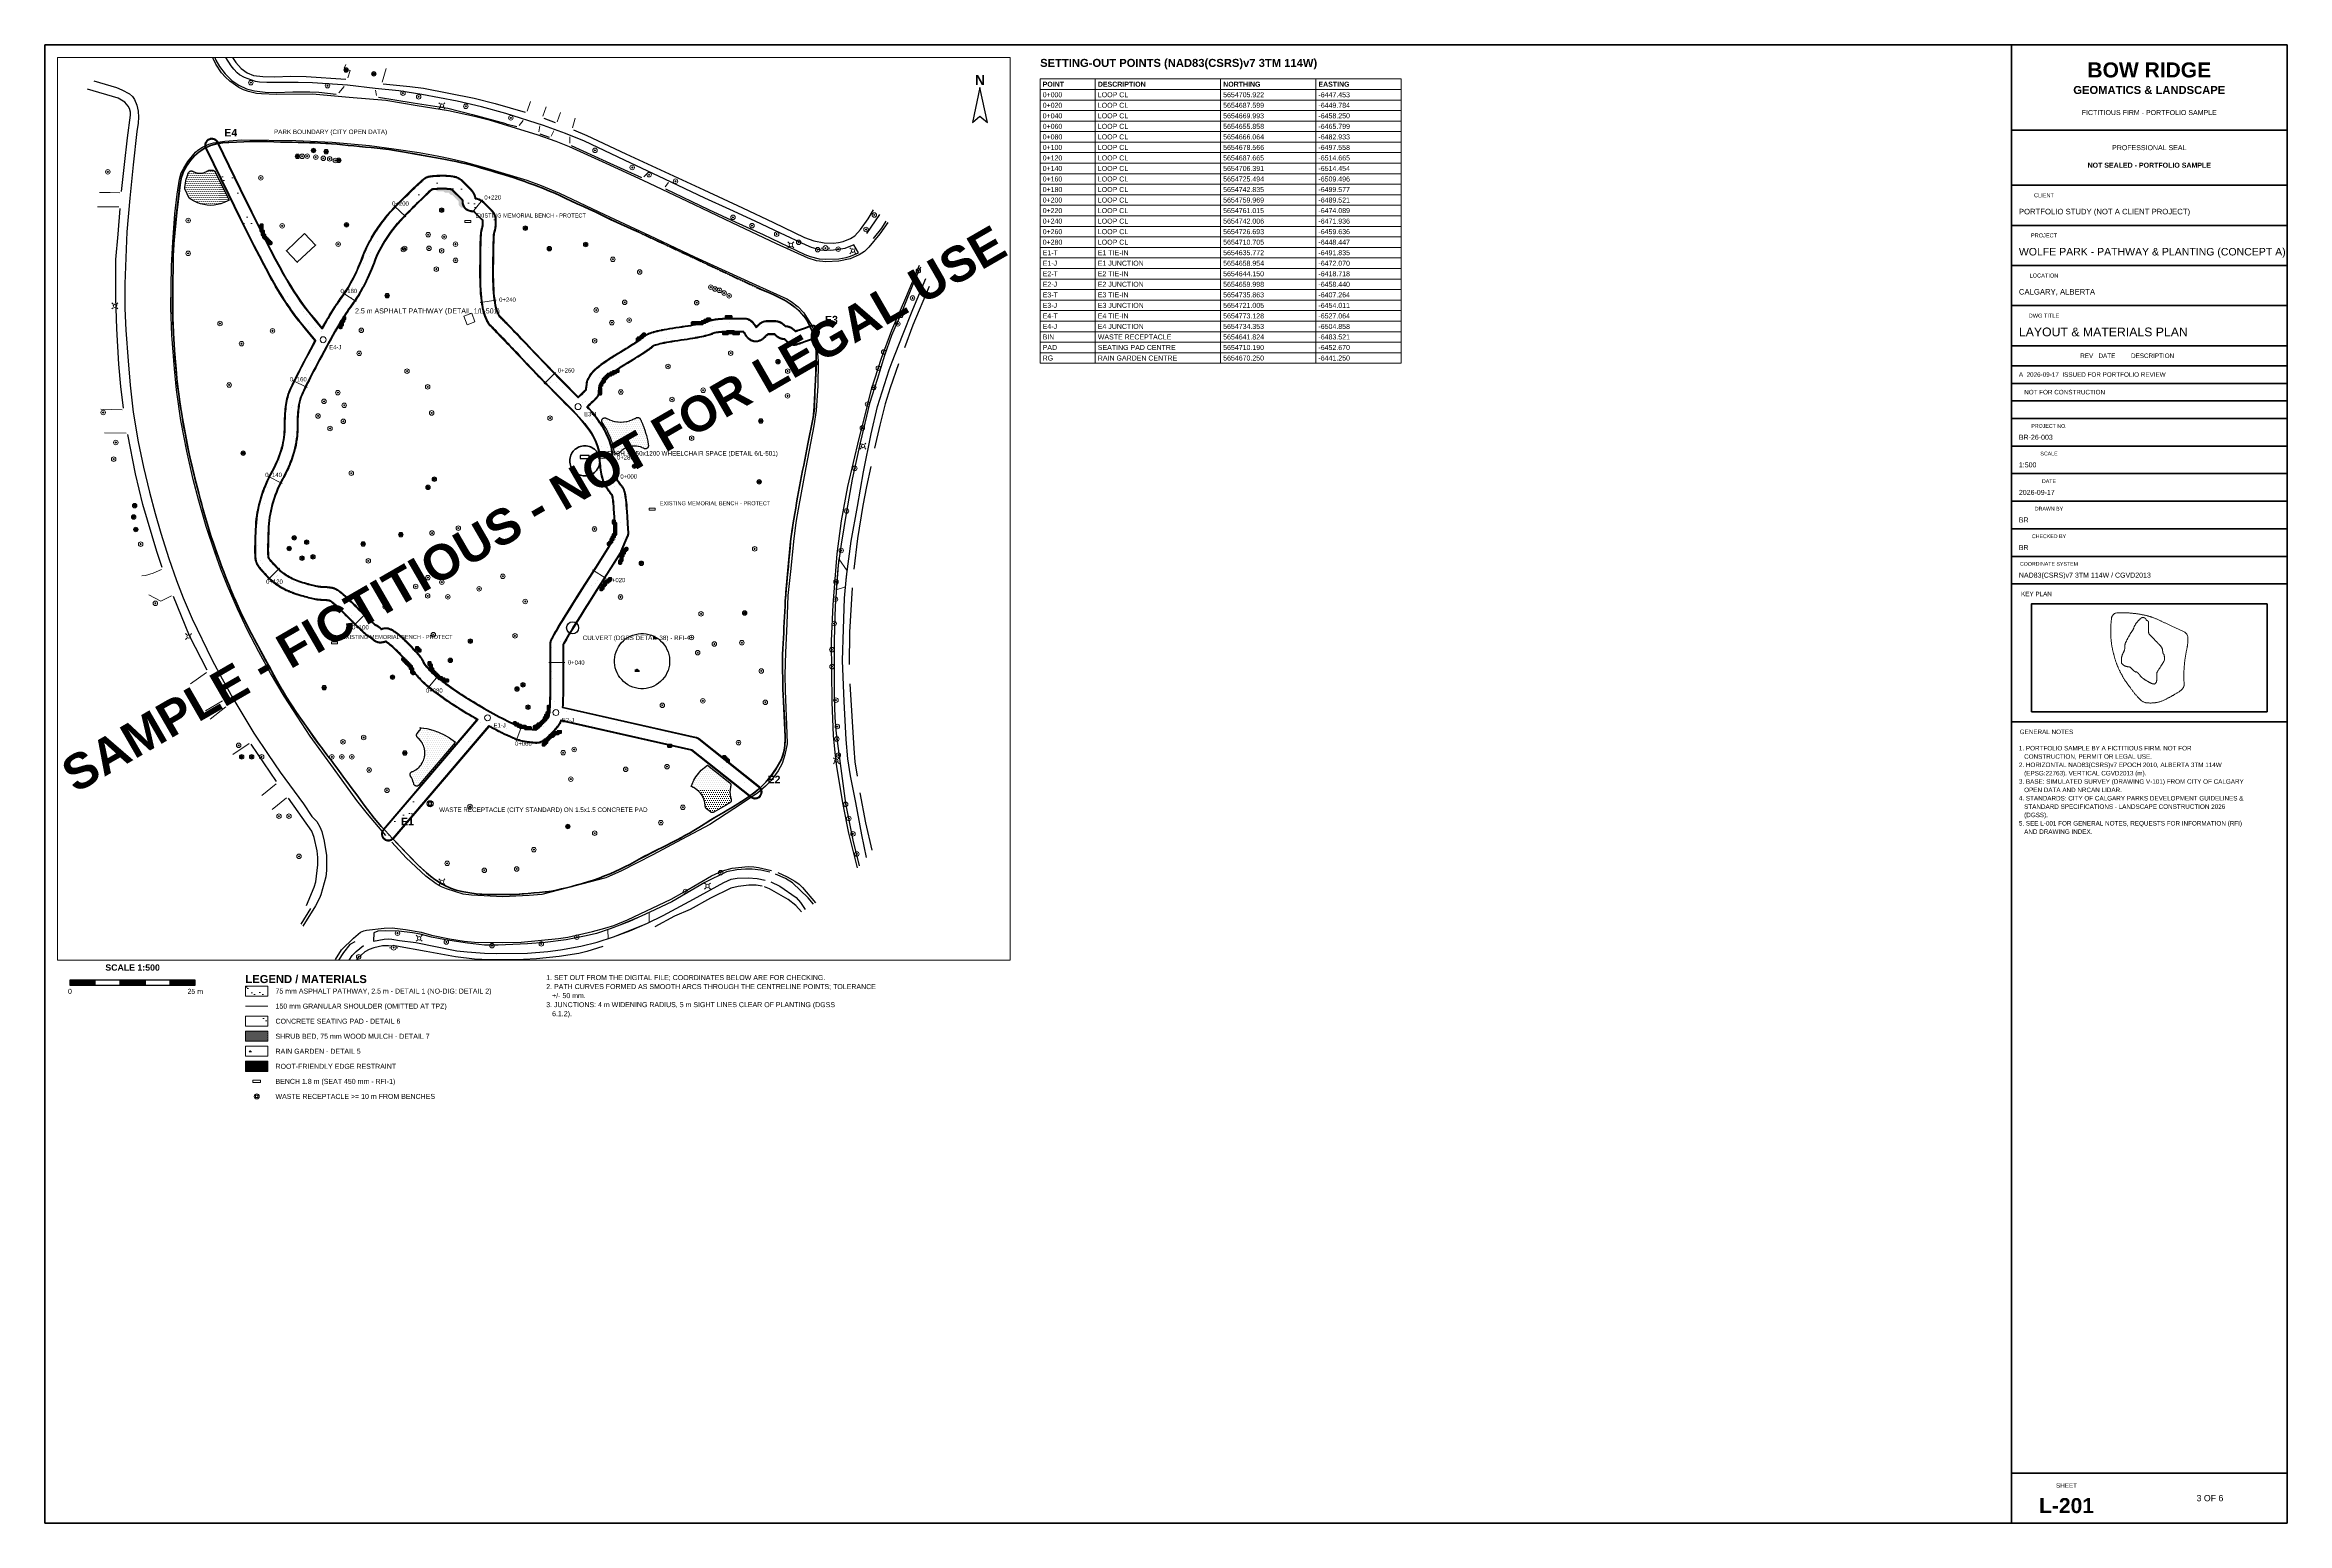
# Paper-space layout 'L-201' of a CAD drawing. Header units: metres. Extents: x 10 to 904, y 10 to 600.
# The model-space entities are those that its viewports show. They can reach past a viewport. Long polylines and large blocks are cut down to what shows.
import ezdxf
from ezdxf.enums import TextEntityAlignment as Align

# ---------------------------------------------------------------- set-up
doc = ezdxf.new("R2010")
doc.units = ezdxf.units.M
doc.header["$LTSCALE"] = 0.5
doc.linetypes.add('PHANTOM', pattern=[22, 12, -2, 2, -2, 2, -2])
for name, color, linetype, lineweight in [('G-ANNO-LEGN', 7, 'Continuous', 18), ('G-ANNO-NOTE', 7, 'Continuous', 18), ('G-ANNO-NRTH', 7, 'Continuous', 25), ('G-ANNO-TTLB', 7, 'Continuous', 35), ('G-ANNO-WMRK', 8, 'Continuous', 35), ('L-ANNO-DIMS', 2, 'Continuous', 18), ('L-ANNO-SCHD', 7, 'Continuous', 18), ('L-ANNO-TEXT', 2, 'Continuous', 18), ('L-GRAD-DRAIN', 150, 'Continuous', 25), ('L-HARD-PATT', 253, 'Continuous', 13), ('L-HARD-PAVE', 8, 'Continuous', 35), ('L-HARD-WALL', 7, 'Continuous', 50), ('L-PLNT-GRND', 83, 'Continuous', 13), ('L-PLNT-SHRB', 3, 'Continuous', 25), ('L-SITE-FURN', 40, 'Continuous', 25), ('V-BLDG', 7, 'Continuous', 50), ('V-PROP-LINE', 7, 'PHANTOM', 50), ('V-PROP-TEXT', 7, 'Continuous', 18), ('V-ROAD-CURB', 7, 'Continuous', 25), ('V-ROAD-DW', 8, 'Continuous', 18), ('V-ROAD-SW', 8, 'Continuous', 25), ('V-SITE-FURN', 40, 'Continuous', 18), ('V-SITE-HARD', 8, 'Continuous', 18), ('V-UTIL-ELEC', 1, 'Continuous', 18), ('V-UTIL-WATER', 4, 'Continuous', 18), ('V-VEG-TREE', 94, 'Continuous', 18)]:
    doc.layers.add(name, color=color, linetype=linetype, lineweight=lineweight)
doc.layers.add('G-VPRT', color=8, linetype='Continuous', lineweight=13, plot=False)
doc.styles.add('BR-STD', font='arial.ttf')
doc.styles.add('BR-TITLE', font='arialbd.ttf')

# ---------------------------------------------------------------- blocks, each defined once
blk = doc.blocks.new('TB-ARCH-D')
at = {"color": 0, "lineweight": -2}
for p, q in [((794.4, 10), (794.4, 599.6)), ((794.4, 565.6), (904.4, 565.6)), ((794.4, 543.6), (904.4, 543.6)), ((794.4, 527.6), (904.4, 527.6)), ((794.4, 511.6), (904.4, 511.6)), ((794.4, 495.6), (904.4, 495.6)), ((794.4, 479.6), (904.4, 479.6)), ((794.4, 471.6), (904.4, 471.6)), ((794.4, 464.6), (904.4, 464.6)), ((794.4, 457.6), (904.4, 457.6)), ((794.4, 450.6), (904.4, 450.6)), ((794.4, 439.6), (904.4, 439.6)), ((794.4, 428.6), (904.4, 428.6)), ((794.4, 417.6), (904.4, 417.6)), ((794.4, 406.6), (904.4, 406.6)), ((794.4, 395.6), (904.4, 395.6)), ((794.4, 384.6), (904.4, 384.6)), ((794.4, 329.6), (904.4, 329.6)), ((794.4, 30), (904.4, 30))]:
    blk.add_line(p, q, dxfattribs=at)
for points in [[(10, 10), (904.4, 10), (904.4, 599.6), (10, 599.6)], [(802.4, 333.6), (896.4, 333.6), (896.4, 376.6), (802.4, 376.6)]]:
    blk.add_lwpolyline(points, close=True, dxfattribs=at)
for s, height, style, p in [('BOW RIDGE', 6, 'BR-TITLE', (849.4, 589.6)), ('GEOMATICS & LANDSCAPE', 3.2, 'BR-TITLE', (849.4, 581.6)), ('FICTITIOUS FIRM - PORTFOLIO SAMPLE', 2, 'BR-STD', (849.4, 572.6)), ('PROFESSIONAL SEAL', 2, 'BR-STD', (849.4, 558.6)), ('NOT SEALED - PORTFOLIO SAMPLE', 2, 'BR-TITLE', (849.4, 551.6)), ('CLIENT', 1.6, 'BR-STD', (807.4, 539.6)), ('PROJECT', 1.6, 'BR-STD', (807.4, 523.6)), ('LOCATION', 1.6, 'BR-STD', (807.4, 507.6)), ('DWG TITLE', 1.6, 'BR-STD', (807.4, 491.6)), ('REV   DATE         DESCRIPTION', 1.8, 'BR-STD', (840.6, 475.6)), ('PROJECT NO.', 1.5, 'BR-STD', (809.4, 447.6)), ('SCALE', 1.5, 'BR-STD', (809.4, 436.6)), ('DATE', 1.5, 'BR-STD', (809.4, 425.6)), ('DRAWN BY', 1.5, 'BR-STD', (809.4, 414.6)), ('CHECKED BY', 1.5, 'BR-STD', (809.4, 403.6)), ('COORDINATE SYSTEM', 1.5, 'BR-STD', (809.4, 392.6)), ('KEY PLAN', 1.8, 'BR-STD', (804.4, 380.6)), ('GENERAL NOTES', 1.8, 'BR-STD', (808.4, 325.6)), ('SHEET', 1.8, 'BR-STD', (816.4, 25))]:
    blk.add_text(s, height=height, dxfattribs=dict(at, style=style)).set_placement(p, align=Align.MIDDLE_CENTER)
at = {"color": 0, "lineweight": -2, "style": 'BR-STD'}
for tag, height, p in [('CLIENT', 2.2, (797.4, 533.1)), ('PROJECT', 3, (797.4, 517.1)), ('LOCATION', 2.2, (797.4, 501.1)), ('DWG_TITLE', 3.5, (797.4, 485.1)), ('REV1', 1.8, (797.4, 468.1)), ('REV2', 1.8, (797.4, 461.1)), ('REV3', 1.8, (797.4, 454.1)), ('PROJ_NO', 2, (797.4, 443.1)), ('SCALE', 2, (797.4, 432.1)), ('DATE', 2, (797.4, 421.1)), ('DRAWN', 2, (797.4, 410.1)), ('CHECKED', 2, (797.4, 399.1)), ('CRS', 2, (797.4, 388.1))]:
    blk.add_attdef(tag, text='', height=height, dxfattribs=at).set_placement(p, align=Align.MIDDLE_LEFT)
at = {"color": 0, "lineweight": -2}
for tag, height, style, p in [('SHEET_NO', 6, 'BR-TITLE', (816.4, 17)), ('SHEETS', 2.5, 'BR-STD', (873.6, 20))]:
    blk.add_attdef(tag, text='', height=height, dxfattribs=dict(at, style=style)).set_placement(p, align=Align.MIDDLE_CENTER)
blk = doc.blocks.new('WATERMARK-SAMPLE')
at = {"color": 0, "lineweight": -2, "style": 'BR-TITLE'}
blk.add_text('SAMPLE - FICTITIOUS - NOT FOR LEGAL USE', height=14, dxfattribs=at).set_placement((0, 0), align=Align.MIDDLE_CENTER)
blk = doc.blocks.new('NORTH-ARROW')
at = {"color": 0, "lineweight": -2}
blk.add_lwpolyline([(0, 10), (-3, -4), (0, -1.5), (3, -4)], close=True, dxfattribs=at)
at = {"color": 0, "lineweight": -2, "style": 'BR-TITLE'}
blk.add_text('N', height=4, dxfattribs=at).set_placement((0, 13), align=Align.MIDDLE_CENTER)
blk = doc.blocks.new('SITE-BENCH')
at = {"color": 0, "lineweight": -2}
blk.add_lwpolyline([(-1.5, -0.5), (1.5, -0.5), (1.5, 0.5), (-1.5, 0.5)], close=True, dxfattribs=at)
blk = doc.blocks.new('SITE-BIN')
at = {"color": 0, "lineweight": -2}
blk.add_lwpolyline([(-0.5, -0.5), (0.5, -0.5), (0.5, 0.5), (-0.5, 0.5)], close=True, dxfattribs=at)
blk.add_circle((0, 0), 1, dxfattribs=at)
blk = doc.blocks.new('UTIL-HYDRANT')
at = {"lineweight": -2}
h = blk.add_hatch(color=0, dxfattribs=at)
h.dxf.hatch_style = 1
edge = h.paths.add_edge_path()
edge.add_arc((0, 0), 0.4, 0, 360)
at = {"color": 0, "lineweight": -2}
for p, q in [((-1, 0), (-1.7, 0)), ((1, 0), (1.7, 0))]:
    blk.add_line(p, q, dxfattribs=at)
blk.add_circle((0, 0), 1, dxfattribs=at)
blk = doc.blocks.new('UTIL-LIGHT')
at = {"color": 0, "lineweight": -2}
for p, q in [((-0.71, 0.71), (-1.2, 1.2)), ((0.71, 0.71), (1.2, 1.2)), ((-0.71, -0.71), (-1.2, -1.2)), ((0.71, -0.71), (1.2, -1.2))]:
    blk.add_line(p, q, dxfattribs=at)
blk.add_circle((0, 0), 0.7, dxfattribs=at)
blk = doc.blocks.new('VEG-TREE-DECID')
at = {"color": 0, "lineweight": -2}
for p, q in [((-0.6, 0), (0.6, 0)), ((0, -0.6), (0, 0.6))]:
    blk.add_line(p, q, dxfattribs=at)
blk.add_circle((0, 0), 1.5, dxfattribs=at)
blk = doc.blocks.new('VEG-TREE-CONIF')
at = {"color": 0, "lineweight": -2}
for q in [(-1.5, 0), (-1.1, 1.1), (-1.1, -1.1), (0, 1.5), (1.1, 1.1), (1.5, 0), (0, -1.5), (1.1, -1.1)]:
    blk.add_line((0, 0), q, dxfattribs=at)
blk.add_circle((0, 0), 1.5, dxfattribs=at)

msp = doc.modelspace()

# ---------------------------------------------------------------- hatches: boundary and pattern name
at = {"layer": 'L-GRAD-DRAIN'}
h = msp.add_hatch(dxfattribs=at)
h.set_pattern_fill('SWAMP', color=150, scale=0.3)
h.paths.add_polyline_path([(-6443.6, 5654665.28), (-6444.08, 5654665.53), (-6444.53, 5654665.83), (-6444.94, 5654666.17), (-6445.32, 5654666.56), (-6445.67, 5654666.97), (-6445.97, 5654667.42), (-6446.22, 5654667.9), (-6446.43, 5654668.4), (-6446.59, 5654668.91), (-6446.69, 5654669.44), (-6446.74, 5654669.98), (-6446.74, 5654670.52), (-6446.69, 5654671.06), (-6446.59, 5654671.59), (-6446.43, 5654672.1), (-6446.22, 5654672.6), (-6445.97, 5654673.08), (-6445.67, 5654673.53), (-6445.33, 5654673.94), (-6444.94, 5654674.32), (-6444.53, 5654674.67), (-6444.08, 5654674.97), (-6443.6, 5654675.22), (-6443.1, 5654675.43), (-6442.59, 5654675.59), (-6442.06, 5654675.69), (-6441.52, 5654675.74), (-6440.98, 5654675.74), (-6440.44, 5654675.69), (-6439.91, 5654675.59), (-6439.4, 5654675.43), (-6438.9, 5654675.22), (-6438.42, 5654674.97), (-6437.97, 5654674.67), (-6437.56, 5654674.33), (-6437.18, 5654673.94), (-6436.83, 5654673.53), (-6436.53, 5654673.08), (-6436.28, 5654672.6), (-6436.07, 5654672.1), (-6435.91, 5654671.59), (-6435.81, 5654671.06), (-6435.76, 5654670.52), (-6435.76, 5654669.98), (-6435.81, 5654669.44), (-6435.91, 5654668.91), (-6436.07, 5654668.4), (-6436.28, 5654667.9), (-6436.53, 5654667.42), (-6436.83, 5654666.97), (-6437.17, 5654666.56), (-6437.56, 5654666.18), (-6437.97, 5654665.83), (-6438.42, 5654665.53), (-6438.9, 5654665.28), (-6439.4, 5654665.07), (-6439.91, 5654664.91), (-6440.44, 5654664.81), (-6440.98, 5654664.76), (-6441.52, 5654664.76), (-6442.06, 5654664.81), (-6442.59, 5654664.91), (-6443.1, 5654665.07)])
at = {"layer": 'L-HARD-PATT'}
h = msp.add_hatch(dxfattribs=at)
h.set_pattern_fill('AR-SAND', color=256, scale=0.125)
h.paths.add_polyline_path([(-6490.88, 5654634.96), (-6490.97, 5654634.87), (-6491.06, 5654634.79), (-6491.16, 5654634.72), (-6491.27, 5654634.66), (-6491.38, 5654634.61), (-6491.49, 5654634.57), (-6491.61, 5654634.54), (-6491.74, 5654634.53), (-6491.86, 5654634.52), (-6491.98, 5654634.53), (-6492.1, 5654634.55), (-6492.22, 5654634.58), (-6492.33, 5654634.63), (-6492.44, 5654634.68), (-6492.55, 5654634.75), (-6492.65, 5654634.82), (-6492.74, 5654634.9), (-6492.82, 5654635), (-6492.89, 5654635.1), (-6492.95, 5654635.2), (-6493, 5654635.32), (-6493.04, 5654635.43), (-6493.07, 5654635.55), (-6493.08, 5654635.67), (-6493.08, 5654635.8), (-6493.08, 5654635.92), (-6493.06, 5654636.04), (-6493.02, 5654636.16), (-6492.98, 5654636.27), (-6492.93, 5654636.38), (-6492.86, 5654636.49), (-6492.79, 5654636.58), (-6474, 5654658.61), (-6474.55, 5654658.92), (-6474.55, 5654658.93), (-6475.11, 5654659.25), (-6475.12, 5654659.26), (-6475.66, 5654659.58), (-6475.67, 5654659.58), (-6476.2, 5654659.9), (-6476.2, 5654659.9), (-6476.72, 5654660.21), (-6476.72, 5654660.22), (-6477.23, 5654660.52), (-6477.23, 5654660.53), (-6477.72, 5654660.83), (-6477.73, 5654660.84), (-6478.2, 5654661.14), (-6478.21, 5654661.14), (-6478.67, 5654661.44), (-6478.68, 5654661.45), (-6479.13, 5654661.74), (-6479.14, 5654661.75), (-6479.57, 5654662.03), (-6479.58, 5654662.04), (-6480, 5654662.33), (-6480.01, 5654662.33), (-6480.41, 5654662.61), (-6480.42, 5654662.62), (-6480.81, 5654662.89), (-6480.82, 5654662.9), (-6481.2, 5654663.17), (-6481.21, 5654663.17), (-6481.57, 5654663.44), (-6481.58, 5654663.44), (-6481.93, 5654663.7), (-6481.94, 5654663.7), (-6482.28, 5654663.96), (-6482.29, 5654663.96), (-6482.61, 5654664.21), (-6482.62, 5654664.22), (-6482.93, 5654664.46), (-6482.94, 5654664.46), (-6483.24, 5654664.7), (-6483.25, 5654664.71), (-6483.53, 5654664.94), (-6483.54, 5654664.94), (-6483.81, 5654665.17), (-6483.82, 5654665.18), (-6484.08, 5654665.39), (-6484.09, 5654665.41), (-6484.33, 5654665.62), (-6484.35, 5654665.63), (-6484.58, 5654665.83), (-6484.59, 5654665.85), (-6484.81, 5654666.05), (-6484.82, 5654666.06), (-6485.02, 5654666.26), (-6485.04, 5654666.27), (-6485.23, 5654666.46), (-6485.24, 5654666.47), (-6485.41, 5654666.65), (-6485.43, 5654666.66), (-6485.59, 5654666.84), (-6485.6, 5654666.85), (-6485.76, 5654667.02), (-6485.77, 5654667.03), (-6485.92, 5654667.2), (-6485.94, 5654667.21), (-6486.07, 5654667.37), (-6486.09, 5654667.39), (-6486.22, 5654667.54), (-6486.23, 5654667.56), (-6486.35, 5654667.7), (-6486.37, 5654667.72), (-6486.48, 5654667.87), (-6486.5, 5654667.89), (-6486.6, 5654668.02), (-6486.62, 5654668.05), (-6486.71, 5654668.18), (-6486.73, 5654668.21), (-6486.81, 5654668.34), (-6486.83, 5654668.38), (-6486.9, 5654668.49), (-6486.93, 5654668.54), (-6486.99, 5654668.65), (-6487.02, 5654668.71), (-6487.07, 5654668.81), (-6487.1, 5654668.88), (-6487.14, 5654668.98), (-6487.17, 5654669.06), (-6487.18, 5654669.08), (-6487.18, 5654669.09), (-6487.21, 5654669.14), (-6487.27, 5654669.23), (-6487.35, 5654669.34), (-6487.46, 5654669.49), (-6487.59, 5654669.65), (-6487.74, 5654669.84), (-6487.91, 5654670.04), (-6488.11, 5654670.26), (-6488.32, 5654670.5), (-6488.56, 5654670.76), (-6488.82, 5654671.03), (-6489.1, 5654671.32), (-6489.4, 5654671.62), (-6489.71, 5654671.95), (-6490.05, 5654672.28), (-6490.37, 5654672.59), (-6490.67, 5654672.88), (-6490.95, 5654673.14), (-6491.21, 5654673.37), (-6491.46, 5654673.58), (-6491.68, 5654673.76), (-6491.88, 5654673.92), (-6492.06, 5654674.05), (-6492.22, 5654674.15), (-6492.35, 5654674.22), (-6492.36, 5654674.23), (-6492.44, 5654674.21), (-6492.45, 5654674.21), (-6492.52, 5654674.18), (-6492.54, 5654674.18), (-6492.61, 5654674.16), (-6492.62, 5654674.15), (-6492.69, 5654674.13), (-6492.71, 5654674.13), (-6492.77, 5654674.11), (-6492.79, 5654674.11), (-6492.85, 5654674.09), (-6492.87, 5654674.09), (-6492.93, 5654674.07), (-6492.95, 5654674.07), (-6493.01, 5654674.06), (-6493.03, 5654674.05), (-6493.08, 5654674.04), (-6493.11, 5654674.04), (-6493.16, 5654674.03), (-6493.2, 5654674.02), (-6493.24, 5654674.02), (-6493.29, 5654674.01), (-6493.32, 5654674.01), (-6493.38, 5654674), (-6493.42, 5654674), (-6493.48, 5654674), (-6493.52, 5654674), (-6493.66, 5654674.01), (-6493.69, 5654674.01), (-6493.82, 5654674.03), (-6493.86, 5654674.04), (-6493.96, 5654674.07), (-6494, 5654674.08), (-6494.09, 5654674.11), (-6494.12, 5654674.13), (-6494.2, 5654674.16), (-6494.24, 5654674.18), (-6494.3, 5654674.21), (-6494.34, 5654674.23), (-6494.39, 5654674.26), (-6494.44, 5654674.29), (-6494.48, 5654674.32), (-6494.53, 5654674.35), (-6494.57, 5654674.38), (-6494.62, 5654674.41), (-6494.65, 5654674.44), (-6494.7, 5654674.47), (-6494.73, 5654674.5), (-6494.78, 5654674.54), (-6494.8, 5654674.56), (-6494.86, 5654674.61), (-6494.88, 5654674.62), (-6494.93, 5654674.67), (-6494.95, 5654674.69), (-6495.01, 5654674.75), (-6495.03, 5654674.76), (-6495.09, 5654674.82), (-6495.1, 5654674.83), (-6495.16, 5654674.89), (-6495.2, 5654674.93), (-6495.24, 5654674.97), (-6495.28, 5654675.01), (-6495.31, 5654675.03), (-6495.32, 5654675.04), (-6495.35, 5654675.05), (-6495.46, 5654675.08), (-6495.56, 5654675.12), (-6495.62, 5654675.15), (-6495.77, 5654675.24), (-6495.85, 5654675.29), (-6495.91, 5654675.34), (-6496.02, 5654675.42), (-6496.06, 5654675.45), (-6496.19, 5654675.56), (-6496.21, 5654675.58), (-6496.37, 5654675.71), (-6496.39, 5654675.73), (-6496.57, 5654675.89), (-6496.58, 5654675.9), (-6496.79, 5654676.09), (-6496.8, 5654676.1), (-6497.03, 5654676.32), (-6497.04, 5654676.33), (-6497.3, 5654676.57), (-6497.3, 5654676.58), (-6497.59, 5654676.85), (-6497.59, 5654676.86), (-6497.9, 5654677.16), (-6497.91, 5654677.16), (-6498.24, 5654677.49), (-6498.25, 5654677.49), (-6498.61, 5654677.85), (-6498.61, 5654677.85), (-6499, 5654678.23), (-6499, 5654678.24), (-6499.41, 5654678.65), (-6499.42, 5654678.65), (-6499.85, 5654679.08), (-6500.26, 5654679.49), (-6500.65, 5654679.87), (-6501.02, 5654680.23), (-6501.36, 5654680.56), (-6501.69, 5654680.86), (-6501.99, 5654681.14), (-6502.26, 5654681.39), (-6502.52, 5654681.61), (-6502.74, 5654681.81), (-6502.95, 5654681.97), (-6503.12, 5654682.11), (-6503.27, 5654682.22), (-6503.37, 5654682.29), (-6503.43, 5654682.33), (-6503.49, 5654682.34), (-6503.55, 5654682.36), (-6503.63, 5654682.38), (-6503.71, 5654682.4), (-6503.79, 5654682.41), (-6503.88, 5654682.43), (-6503.98, 5654682.44), (-6504.08, 5654682.45), (-6504.19, 5654682.46), (-6504.3, 5654682.47), (-6504.42, 5654682.48), (-6504.54, 5654682.49), (-6504.66, 5654682.49), (-6504.79, 5654682.5), (-6504.93, 5654682.5), (-6505.08, 5654682.5), (-6505.13, 5654682.5), (-6505.31, 5654682.51), (-6505.35, 5654682.51), (-6505.54, 5654682.53), (-6505.58, 5654682.53), (-6505.78, 5654682.56), (-6505.82, 5654682.56), (-6506.04, 5654682.59), (-6506.06, 5654682.6), (-6506.3, 5654682.63), (-6506.32, 5654682.64), (-6506.57, 5654682.69), (-6506.6, 5654682.69), (-6506.86, 5654682.74), (-6506.88, 5654682.75), (-6507.16, 5654682.81), (-6507.18, 5654682.81), (-6507.48, 5654682.89), (-6507.49, 5654682.89), (-6507.8, 5654682.97), (-6507.82, 5654682.97), (-6508.14, 5654683.06), (-6508.16, 5654683.06), (-6508.5, 5654683.15), (-6508.51, 5654683.16), (-6508.87, 5654683.26), (-6508.88, 5654683.26), (-6509.26, 5654683.37), (-6509.27, 5654683.37), (-6509.66, 5654683.49), (-6509.66, 5654683.49), (-6510.07, 5654683.62), (-6510.1, 5654683.63), (-6510.5, 5654683.76), (-6510.53, 5654683.77), (-6510.91, 5654683.91), (-6510.94, 5654683.92), (-6511.32, 5654684.07), (-6511.35, 5654684.08), (-6511.72, 5654684.24), (-6511.75, 5654684.25), (-6512.11, 5654684.42), (-6512.14, 5654684.43), (-6512.49, 5654684.61), (-6512.52, 5654684.62), (-6512.86, 5654684.8), (-6512.89, 5654684.82), (-6513.22, 5654685.01), (-6513.26, 5654685.03), (-6513.57, 5654685.22), (-6513.61, 5654685.24), (-6513.92, 5654685.45), (-6513.95, 5654685.47), (-6514.25, 5654685.68), (-6514.28, 5654685.71), (-6514.57, 5654685.93), (-6514.6, 5654685.95), (-6514.88, 5654686.18), (-6514.92, 5654686.21), (-6515.19, 5654686.44), (-6515.22, 5654686.47), (-6515.48, 5654686.71), (-6515.51, 5654686.74), (-6515.76, 5654686.99), (-6515.77, 5654687), (-6516, 5654687.24), (-6516.01, 5654687.25), (-6516.23, 5654687.48), (-6516.24, 5654687.49), (-6516.45, 5654687.71), (-6516.46, 5654687.72), (-6516.66, 5654687.93), (-6516.67, 5654687.94), (-6516.85, 5654688.14), (-6516.86, 5654688.15), (-6517.03, 5654688.35), (-6517.04, 5654688.36), (-6517.19, 5654688.54), (-6517.21, 5654688.56), (-6517.35, 5654688.73), (-6517.37, 5654688.75), (-6517.49, 5654688.91), (-6517.51, 5654688.94), (-6517.63, 5654689.09), (-6517.65, 5654689.12), (-6517.75, 5654689.26), (-6517.77, 5654689.3), (-6517.86, 5654689.43), (-6517.89, 5654689.48), (-6517.96, 5654689.6), (-6517.99, 5654689.66), (-6518.05, 5654689.78), (-6518.09, 5654689.85), (-6518.13, 5654689.96), (-6518.17, 5654690.06), (-6518.2, 5654690.15), (-6518.24, 5654690.29), (-6518.27, 5654690.42), (-6518.28, 5654690.5), (-6518.3, 5654690.67), (-6518.31, 5654690.73), (-6518.33, 5654690.93), (-6518.33, 5654690.97), (-6518.35, 5654691.21), (-6518.35, 5654691.24), (-6518.36, 5654691.52), (-6518.36, 5654691.54), (-6518.37, 5654691.86), (-6518.37, 5654691.87), (-6518.38, 5654692.23), (-6518.38, 5654692.24), (-6518.38, 5654692.63), (-6518.38, 5654692.64), (-6518.37, 5654693.07), (-6518.37, 5654693.08), (-6518.36, 5654693.55), (-6518.36, 5654693.55), (-6518.35, 5654694.06), (-6518.35, 5654694.06), (-6518.34, 5654694.6), (-6518.34, 5654694.61), (-6518.32, 5654695.18), (-6518.32, 5654695.19), (-6518.29, 5654695.8), (-6518.29, 5654695.81), (-6518.26, 5654696.46), (-6518.26, 5654696.46), (-6518.23, 5654697.15), (-6518.23, 5654697.19), (-6518.18, 5654697.87), (-6518.18, 5654697.91), (-6518.11, 5654698.59), (-6518.1, 5654698.62), (-6518.01, 5654699.3), (-6518.01, 5654699.33), (-6517.9, 5654700.01), (-6517.89, 5654700.04), (-6517.76, 5654700.71), (-6517.76, 5654700.75), (-6517.61, 5654701.41), (-6517.6, 5654701.44), (-6517.43, 5654702.11), (-6517.42, 5654702.14), (-6517.23, 5654702.8), (-6517.22, 5654702.83), (-6517.02, 5654703.48), (-6517, 5654703.52), (-6516.78, 5654704.17), (-6516.77, 5654704.2), (-6516.52, 5654704.84), (-6516.51, 5654704.88), (-6516.24, 5654705.52), (-6516.23, 5654705.55), (-6515.94, 5654706.19), (-6515.93, 5654706.22), (-6515.62, 5654706.85), (-6515.61, 5654706.88), (-6515.28, 5654707.51), (-6515.27, 5654707.54), (-6514.93, 5654708.15), (-6514.62, 5654708.75), (-6514.34, 5654709.33), (-6514.07, 5654709.92), (-6513.83, 5654710.49), (-6513.6, 5654711.07), (-6513.4, 5654711.63), (-6513.22, 5654712.19), (-6513.06, 5654712.75), (-6512.92, 5654713.3), (-6512.8, 5654713.85), (-6512.7, 5654714.39), (-6512.62, 5654714.92), (-6512.56, 5654715.45), (-6512.52, 5654715.97), (-6512.5, 5654716.49), (-6512.5, 5654717.03), (-6512.5, 5654717.04), (-6512.49, 5654717.59), (-6512.49, 5654717.6), (-6512.48, 5654718.13), (-6512.48, 5654718.14), (-6512.46, 5654718.65), (-6512.46, 5654718.66), (-6512.44, 5654719.15), (-6512.44, 5654719.16), (-6512.41, 5654719.63), (-6512.41, 5654719.65), (-6512.37, 5654720.09), (-6512.37, 5654720.12), (-6512.33, 5654720.54), (-6512.33, 5654720.57), (-6512.28, 5654720.97), (-6512.28, 5654721), (-6512.22, 5654721.38), (-6512.22, 5654721.41), (-6512.16, 5654721.78), (-6512.16, 5654721.81), (-6512.09, 5654722.16), (-6512.09, 5654722.19), (-6512.02, 5654722.52), (-6512.01, 5654722.56), (-6511.93, 5654722.87), (-6511.92, 5654722.91), (-6511.84, 5654723.2), (-6511.82, 5654723.24), (-6511.74, 5654723.51), (-6511.72, 5654723.56), (-6511.62, 5654723.81), (-6511.61, 5654723.84), (-6511.49, 5654724.13), (-6511.48, 5654724.16), (-6511.34, 5654724.48), (-6511.34, 5654724.5), (-6511.17, 5654724.87), (-6511.17, 5654724.88), (-6510.98, 5654725.29), (-6510.97, 5654725.3), (-6510.76, 5654725.75), (-6510.76, 5654725.76), (-6510.52, 5654726.24), (-6510.52, 5654726.25), (-6510.26, 5654726.77), (-6510.26, 5654726.78), (-6509.98, 5654727.34), (-6509.97, 5654727.35), (-6509.67, 5654727.95), (-6509.67, 5654727.95), (-6509.34, 5654728.59), (-6509.34, 5654728.6), (-6508.99, 5654729.28), (-6508.98, 5654729.28), (-6508.61, 5654730), (-6508.61, 5654730), (-6508.21, 5654730.76), (-6508.21, 5654730.76), (-6507.78, 5654731.56), (-6507.78, 5654731.56), (-6507.34, 5654732.4), (-6507.34, 5654732.4), (-6506.87, 5654733.28), (-6506.86, 5654733.28), (-6506.41, 5654734.13), (-6506.4, 5654734.13), (-6506.37, 5654734.2), (-6508.31, 5654736.52), (-6508.32, 5654736.54), (-6509.61, 5654738.12), (-6509.63, 5654738.15), (-6510.55, 5654739.33), (-6510.57, 5654739.36), (-6511.38, 5654740.47), (-6511.4, 5654740.5), (-6512.12, 5654741.55), (-6512.14, 5654741.57), (-6512.85, 5654742.66), (-6512.86, 5654742.68), (-6513.57, 5654743.81), (-6513.58, 5654743.83), (-6514.28, 5654745), (-6514.29, 5654745.02), (-6514.98, 5654746.23), (-6514.99, 5654746.25), (-6515.77, 5654747.65), (-6515.78, 5654747.67), (-6516.63, 5654749.26), (-6516.64, 5654749.28), (-6517.57, 5654751.07), (-6517.58, 5654751.07), (-6518.6, 5654753.06), (-6518.6, 5654753.07), (-6519.87, 5654755.59), (-6519.87, 5654755.59), (-6521.39, 5654758.65), (-6521.39, 5654758.66), (-6523.66, 5654763.28), (-6523.66, 5654763.29), (-6528.19, 5654772.58), (-6528.24, 5654772.69), (-6528.27, 5654772.81), (-6528.3, 5654772.93), (-6528.31, 5654773.05), (-6528.31, 5654773.17), (-6528.3, 5654773.3), (-6528.28, 5654773.42), (-6528.25, 5654773.54), (-6528.2, 5654773.65), (-6528.14, 5654773.76), (-6528.08, 5654773.86), (-6528, 5654773.96), (-6527.91, 5654774.04), (-6527.82, 5654774.12), (-6527.72, 5654774.19), (-6527.61, 5654774.25), (-6527.5, 5654774.3), (-6527.38, 5654774.34), (-6527.26, 5654774.36), (-6527.14, 5654774.38), (-6527.02, 5654774.38), (-6526.89, 5654774.37), (-6526.77, 5654774.34), (-6526.66, 5654774.31), (-6526.54, 5654774.26), (-6526.43, 5654774.21), (-6526.33, 5654774.14), (-6526.24, 5654774.06), (-6526.15, 5654773.98), (-6526.07, 5654773.88), (-6526, 5654773.78), (-6525.94, 5654773.68), (-6521.41, 5654764.38), (-6519.15, 5654759.76), (-6517.63, 5654756.71), (-6516.37, 5654754.19), (-6515.36, 5654752.22), (-6514.43, 5654750.44), (-6513.58, 5654748.86), (-6512.81, 5654747.47), (-6512.13, 5654746.27), (-6511.44, 5654745.12), (-6510.75, 5654744.02), (-6510.05, 5654742.95), (-6509.35, 5654741.93), (-6508.56, 5654740.84), (-6507.66, 5654739.69), (-6506.39, 5654738.12), (-6505.07, 5654736.54), (-6504.68, 5654737.21), (-6504.68, 5654737.22), (-6504.28, 5654737.91), (-6504.28, 5654737.92), (-6503.89, 5654738.57), (-6503.88, 5654738.58), (-6503.51, 5654739.21), (-6503.5, 5654739.21), (-6503.14, 5654739.81), (-6503.13, 5654739.82), (-6502.78, 5654740.38), (-6502.78, 5654740.39), (-6502.44, 5654740.92), (-6502.43, 5654740.94), (-6502.1, 5654741.44), (-6502.09, 5654741.45), (-6501.77, 5654741.92), (-6501.76, 5654741.93), (-6501.46, 5654742.37), (-6501.45, 5654742.39), (-6501.15, 5654742.79), (-6501.14, 5654742.81), (-6500.87, 5654743.17), (-6500.61, 5654743.54), (-6500.35, 5654743.93), (-6500.09, 5654744.33), (-6499.83, 5654744.76), (-6499.57, 5654745.2), (-6499.31, 5654745.66), (-6499.05, 5654746.14), (-6498.8, 5654746.63), (-6498.54, 5654747.15), (-6498.29, 5654747.68), (-6498.04, 5654748.23), (-6497.78, 5654748.8), (-6497.53, 5654749.39), (-6497.29, 5654750), (-6497.04, 5654750.62), (-6496.79, 5654751.27), (-6496.78, 5654751.31), (-6496.51, 5654751.96), (-6496.49, 5654752), (-6496.2, 5654752.64), (-6496.18, 5654752.68), (-6495.87, 5654753.32), (-6495.85, 5654753.35), (-6495.52, 5654753.99), (-6495.5, 5654754.03), (-6495.14, 5654754.66), (-6495.13, 5654754.69), (-6494.75, 5654755.33), (-6494.73, 5654755.35), (-6494.33, 5654755.98), (-6494.31, 5654756.01), (-6493.89, 5654756.64), (-6493.87, 5654756.66), (-6493.43, 5654757.28), (-6493.41, 5654757.31), (-6492.94, 5654757.93), (-6492.92, 5654757.95), (-6492.44, 5654758.57), (-6492.42, 5654758.59), (-6491.91, 5654759.2), (-6491.89, 5654759.22), (-6491.36, 5654759.83), (-6491.34, 5654759.85), (-6490.79, 5654760.45), (-6490.77, 5654760.47), (-6490.2, 5654761.07), (-6490.18, 5654761.09), (-6489.59, 5654761.68), (-6489.59, 5654761.68), (-6489.02, 5654762.24), (-6489.02, 5654762.24), (-6488.5, 5654762.77), (-6488.49, 5654762.77), (-6488, 5654763.26), (-6488, 5654763.26), (-6487.54, 5654763.71), (-6487.53, 5654763.71), (-6487.11, 5654764.13), (-6487.1, 5654764.14), (-6486.71, 5654764.52), (-6486.7, 5654764.52), (-6486.34, 5654764.87), (-6486.34, 5654764.87), (-6486.01, 5654765.19), (-6486, 5654765.19), (-6485.71, 5654765.47), (-6485.7, 5654765.48), (-6485.44, 5654765.72), (-6485.43, 5654765.73), (-6485.2, 5654765.93), (-6485.19, 5654765.95), (-6484.99, 5654766.12), (-6484.97, 5654766.14), (-6484.81, 5654766.27), (-6484.78, 5654766.3), (-6484.65, 5654766.4), (-6484.59, 5654766.44), (-6484.49, 5654766.51), (-6484.34, 5654766.6), (-6484.28, 5654766.63), (-6484.17, 5654766.68), (-6484.09, 5654766.71), (-6484.01, 5654766.74), (-6483.92, 5654766.77), (-6483.85, 5654766.79), (-6483.75, 5654766.81), (-6483.69, 5654766.82), (-6483.58, 5654766.85), (-6483.53, 5654766.85), (-6483.4, 5654766.88), (-6483.37, 5654766.88), (-6483.22, 5654766.9), (-6483.19, 5654766.9), (-6483.04, 5654766.92), (-6483.01, 5654766.92), (-6482.84, 5654766.94), (-6482.82, 5654766.94), (-6482.63, 5654766.96), (-6482.61, 5654766.96), (-6482.42, 5654766.97), (-6482.4, 5654766.97), (-6482.19, 5654766.98), (-6482.17, 5654766.98), (-6481.95, 5654766.99), (-6481.93, 5654766.99), (-6481.69, 5654766.99), (-6481.68, 5654766.99), (-6481.43, 5654767), (-6481.42, 5654767), (-6481.15, 5654767), (-6481.14, 5654767), (-6480.86, 5654767), (-6480.84, 5654767), (-6480.57, 5654767), (-6480.55, 5654767), (-6480.3, 5654766.99), (-6480.28, 5654766.99), (-6480.04, 5654766.98), (-6480.01, 5654766.97), (-6479.79, 5654766.96), (-6479.76, 5654766.96), (-6479.54, 5654766.94), (-6479.51, 5654766.93), (-6479.31, 5654766.91), (-6479.28, 5654766.9), (-6479.09, 5654766.88), (-6479.05, 5654766.87), (-6478.88, 5654766.84), (-6478.83, 5654766.83), (-6478.67, 5654766.79), (-6478.62, 5654766.78), (-6478.47, 5654766.74), (-6478.41, 5654766.72), (-6478.28, 5654766.68), (-6478.2, 5654766.65), (-6478.09, 5654766.61), (-6478, 5654766.57), (-6477.9, 5654766.52), (-6477.8, 5654766.46), (-6477.71, 5654766.41), (-6477.6, 5654766.33), (-6477.52, 5654766.27), (-6477.4, 5654766.17), (-6475.33, 5654764.1), (-6475.29, 5654764.06), (-6475.24, 5654764), (-6475.2, 5654763.95), (-6475.14, 5654763.88), (-6475.1, 5654763.83), (-6475.05, 5654763.76), (-6475.01, 5654763.71), (-6474.97, 5654763.64), (-6474.93, 5654763.59), (-6474.89, 5654763.52), (-6474.86, 5654763.46), (-6474.82, 5654763.38), (-6474.79, 5654763.33), (-6474.76, 5654763.25), (-6474.73, 5654763.19), (-6474.7, 5654763.11), (-6474.68, 5654763.05), (-6474.65, 5654762.97), (-6474.63, 5654762.91), (-6474.61, 5654762.83), (-6474.59, 5654762.77), (-6474.57, 5654762.69), (-6474.56, 5654762.63), (-6474.54, 5654762.54), (-6474.53, 5654762.48), (-6474.53, 5654762.47), (-6474.52, 5654762.47), (-6474.46, 5654762.46), (-6474.37, 5654762.44), (-6474.31, 5654762.43), (-6474.23, 5654762.41), (-6474.17, 5654762.39), (-6474.09, 5654762.37), (-6474.03, 5654762.35), (-6473.95, 5654762.32), (-6473.89, 5654762.3), (-6473.81, 5654762.27), (-6473.75, 5654762.24), (-6473.67, 5654762.21), (-6473.62, 5654762.18), (-6473.54, 5654762.14), (-6473.48, 5654762.11), (-6473.41, 5654762.07), (-6473.36, 5654762.03), (-6473.29, 5654761.99), (-6473.24, 5654761.95), (-6473.17, 5654761.9), (-6473.12, 5654761.86), (-6473.05, 5654761.8), (-6473, 5654761.76), (-6472.94, 5654761.71), (-6472.9, 5654761.67), (-6471.33, 5654760.1), (-6471.31, 5654760.07), (-6471.25, 5654760.01), (-6471.22, 5654759.98), (-6471.16, 5654759.92), (-6471.14, 5654759.88), (-6471.08, 5654759.82), (-6471.05, 5654759.78), (-6471.01, 5654759.72), (-6470.98, 5654759.68), (-6470.93, 5654759.61), (-6470.9, 5654759.57), (-6470.87, 5654759.51), (-6470.84, 5654759.46), (-6470.8, 5654759.39), (-6470.77, 5654759.34), (-6470.74, 5654759.28), (-6470.71, 5654759.22), (-6470.69, 5654759.16), (-6470.66, 5654759.1), (-6470.64, 5654759.03), (-6470.62, 5654758.97), (-6470.6, 5654758.9), (-6470.58, 5654758.83), (-6470.56, 5654758.77), (-6470.54, 5654758.7), (-6470.53, 5654758.64), (-6470.52, 5654758.56), (-6470.51, 5654758.5), (-6470.51, 5654758.42), (-6470.5, 5654758.36), (-6470.5, 5654758.28), (-6470.5, 5654757.22), (-6470.5, 5654757.18), (-6470.5, 5654757.12), (-6470.5, 5654757.08), (-6470.51, 5654757.01), (-6470.51, 5654756.98), (-6470.52, 5654756.91), (-6470.52, 5654756.88), (-6470.53, 5654756.81), (-6470.53, 5654756.78), (-6470.54, 5654756.71), (-6470.54, 5654756.68), (-6470.56, 5654756.61), (-6470.56, 5654756.58), (-6470.57, 5654756.51), (-6470.58, 5654756.48), (-6470.59, 5654756.4), (-6470.6, 5654756.38), (-6470.62, 5654756.3), (-6470.62, 5654756.28), (-6470.64, 5654756.2), (-6470.65, 5654756.18), (-6470.67, 5654756.09), (-6470.67, 5654756.07), (-6470.7, 5654755.99), (-6470.7, 5654755.97), (-6470.73, 5654755.88), (-6470.73, 5654755.86), (-6470.76, 5654755.77), (-6470.76, 5654755.76), (-6470.79, 5654755.67), (-6470.8, 5654755.65), (-6470.8, 5654755.63), (-6470.81, 5654755.6), (-6470.83, 5654755.46), (-6470.85, 5654755.24), (-6470.87, 5654754.95), (-6470.89, 5654754.6), (-6470.91, 5654754.19), (-6470.93, 5654753.72), (-6470.95, 5654753.2), (-6470.96, 5654752.62), (-6470.97, 5654751.99), (-6470.98, 5654751.3), (-6470.99, 5654750.55), (-6470.99, 5654749.75), (-6471, 5654748.89), (-6471, 5654747.98), (-6471, 5654747.02), (-6470.99, 5654746.12), (-6470.96, 5654745.27), (-6470.92, 5654744.47), (-6470.87, 5654743.71), (-6470.8, 5654743.01), (-6470.72, 5654742.35), (-6470.63, 5654741.75), (-6470.53, 5654741.2), (-6470.42, 5654740.71), (-6470.3, 5654740.27), (-6470.17, 5654739.88), (-6470.04, 5654739.56), (-6469.91, 5654739.29), (-6469.78, 5654739.09), (-6469.67, 5654738.94), (-6469.51, 5654738.77), (-6469.5, 5654738.77), (-6469.26, 5654738.53), (-6469.26, 5654738.53), (-6469, 5654738.27), (-6469, 5654738.26), (-6468.72, 5654737.98), (-6468.72, 5654737.98), (-6468.43, 5654737.67), (-6468.42, 5654737.67), (-6468.11, 5654737.34), (-6468.11, 5654737.34), (-6467.77, 5654737), (-6467.77, 5654736.99), (-6467.41, 5654736.62), (-6467.41, 5654736.62), (-6467.04, 5654736.23), (-6467.03, 5654736.23), (-6466.64, 5654735.82), (-6466.64, 5654735.82), (-6466.22, 5654735.38), (-6466.22, 5654735.38), (-6465.79, 5654734.93), (-6465.79, 5654734.93), (-6465.34, 5654734.45), (-6464.86, 5654733.95), (-6464.37, 5654733.43), (-6463.86, 5654732.89), (-6463.33, 5654732.33), (-6462.79, 5654731.76), (-6462.23, 5654731.18), (-6461.67, 5654730.59), (-6461.09, 5654729.99), (-6460.5, 5654729.38), (-6459.9, 5654728.76), (-6459.29, 5654728.13), (-6458.67, 5654727.49), (-6458.03, 5654726.84), (-6457.39, 5654726.18), (-6456.73, 5654725.51), (-6456.06, 5654724.84), (-6455.37, 5654724.15), (-6454.68, 5654723.45), (-6453.99, 5654722.76), (-6453.97, 5654722.78), (-6453.52, 5654723.22), (-6453.23, 5654723.5), (-6453, 5654723.73), (-6452.82, 5654723.9), (-6452.67, 5654724.05), (-6452.54, 5654724.18), (-6452.43, 5654724.28), (-6452.42, 5654724.29), (-6452.41, 5654724.39), (-6452.41, 5654724.39), (-6452.39, 5654724.52), (-6452.39, 5654724.52), (-6452.38, 5654724.66), (-6452.38, 5654724.66), (-6452.36, 5654724.81), (-6452.36, 5654724.82), (-6452.33, 5654724.98), (-6452.33, 5654724.99), (-6452.31, 5654725.16), (-6452.31, 5654725.17), (-6452.28, 5654725.36), (-6452.28, 5654725.36), (-6452.25, 5654725.56), (-6452.25, 5654725.57), (-6452.22, 5654725.79), (-6452.21, 5654725.88), (-6452.18, 5654725.97), (-6452.11, 5654726.2), (-6452.06, 5654726.34), (-6451.95, 5654726.58), (-6451.89, 5654726.7), (-6451.75, 5654726.95), (-6451.69, 5654727.04), (-6451.51, 5654727.3), (-6451.46, 5654727.37), (-6451.24, 5654727.64), (-6451.19, 5654727.69), (-6450.94, 5654727.97), (-6450.9, 5654728.02), (-6450.6, 5654728.3), (-6450.57, 5654728.34), (-6450.24, 5654728.64), (-6450.2, 5654728.67), (-6449.84, 5654728.97), (-6449.81, 5654729), (-6449.4, 5654729.32), (-6449.38, 5654729.34), (-6448.94, 5654729.66), (-6448.91, 5654729.68), (-6448.44, 5654730.02), (-6448.41, 5654730.03), (-6447.9, 5654730.38), (-6447.88, 5654730.39), (-6447.33, 5654730.75), (-6447.31, 5654730.76), (-6446.72, 5654731.12), (-6446.71, 5654731.13), (-6446.08, 5654731.51), (-6445.49, 5654731.86), (-6444.94, 5654732.2), (-6444.42, 5654732.52), (-6443.93, 5654732.82), (-6443.48, 5654733.11), (-6443.06, 5654733.37), (-6442.67, 5654733.62), (-6442.32, 5654733.85), (-6442, 5654734.06), (-6441.72, 5654734.25), (-6441.48, 5654734.42), (-6441.27, 5654734.57), (-6441.1, 5654734.7), (-6440.98, 5654734.8), (-6440.9, 5654734.87), (-6440.84, 5654734.93), (-6440.77, 5654735), (-6440.69, 5654735.06), (-6440.56, 5654735.15), (-6440.44, 5654735.23), (-6440.28, 5654735.32), (-6440.19, 5654735.37), (-6439.99, 5654735.46), (-6439.93, 5654735.49), (-6439.69, 5654735.58), (-6439.64, 5654735.6), (-6439.37, 5654735.7), (-6439.32, 5654735.71), (-6439.02, 5654735.8), (-6438.98, 5654735.81), (-6438.64, 5654735.91), (-6438.62, 5654735.92), (-6438.24, 5654736.01), (-6438.22, 5654736.02), (-6437.81, 5654736.11), (-6437.78, 5654736.11), (-6437.34, 5654736.21), (-6437.32, 5654736.21), (-6436.84, 5654736.3), (-6436.83, 5654736.31), (-6436.31, 5654736.4), (-6436.3, 5654736.4), (-6435.74, 5654736.5), (-6435.73, 5654736.5), (-6435.15, 5654736.59), (-6435.14, 5654736.6), (-6434.51, 5654736.69), (-6434.5, 5654736.69), (-6433.85, 5654736.78), (-6433.23, 5654736.87), (-6432.65, 5654736.96), (-6432.1, 5654737.05), (-6431.59, 5654737.14), (-6431.1, 5654737.22), (-6430.66, 5654737.3), (-6430.25, 5654737.38), (-6429.87, 5654737.45), (-6429.53, 5654737.52), (-6429.23, 5654737.59), (-6428.96, 5654737.66), (-6428.73, 5654737.72), (-6428.55, 5654737.78), (-6428.41, 5654737.82), (-6428.33, 5654737.86), (-6428.25, 5654737.9), (-6428.17, 5654737.93), (-6428.04, 5654737.99), (-6427.97, 5654738.02), (-6427.82, 5654738.07), (-6427.76, 5654738.09), (-6427.6, 5654738.14), (-6427.55, 5654738.15), (-6427.37, 5654738.2), (-6427.32, 5654738.21), (-6427.13, 5654738.26), (-6427.09, 5654738.26), (-6426.88, 5654738.3), (-6426.85, 5654738.31), (-6426.63, 5654738.34), (-6426.59, 5654738.35), (-6426.36, 5654738.38), (-6426.33, 5654738.38), (-6426.08, 5654738.41), (-6426.06, 5654738.41), (-6425.8, 5654738.44), (-6425.77, 5654738.44), (-6425.5, 5654738.46), (-6425.48, 5654738.46), (-6425.19, 5654738.47), (-6425.17, 5654738.48), (-6424.87, 5654738.49), (-6424.85, 5654738.49), (-6424.53, 5654738.5), (-6424.52, 5654738.5), (-6424.19, 5654738.5), (-6424.17, 5654738.5), (-6420.72, 5654738.5), (-6420.62, 5654738.5), (-6420.53, 5654738.49), (-6420.47, 5654738.48), (-6420.3, 5654738.44), (-6420.24, 5654738.42), (-6420.1, 5654738.37), (-6420.03, 5654738.34), (-6419.91, 5654738.28), (-6419.84, 5654738.25), (-6419.75, 5654738.19), (-6419.68, 5654738.14), (-6419.6, 5654738.08), (-6419.53, 5654738.03), (-6419.47, 5654737.98), (-6419.39, 5654737.91), (-6419.34, 5654737.86), (-6419.26, 5654737.78), (-6419.22, 5654737.74), (-6419.14, 5654737.65), (-6419.11, 5654737.61), (-6419.03, 5654737.52), (-6419, 5654737.48), (-6418.92, 5654737.38), (-6418.89, 5654737.34), (-6418.81, 5654737.23), (-6418.79, 5654737.2), (-6418.7, 5654737.07), (-6418.68, 5654737.05), (-6418.59, 5654736.91), (-6418.58, 5654736.89), (-6418.5, 5654736.76), (-6418.44, 5654736.82), (-6418.44, 5654736.83), (-6418.32, 5654736.94), (-6418.31, 5654736.95), (-6418.21, 5654737.05), (-6418.2, 5654737.06), (-6418.09, 5654737.15), (-6418.08, 5654737.16), (-6417.99, 5654737.25), (-6417.97, 5654737.26), (-6417.88, 5654737.34), (-6417.86, 5654737.36), (-6417.78, 5654737.43), (-6417.76, 5654737.44), (-6417.68, 5654737.51), (-6417.65, 5654737.53), (-6417.58, 5654737.58), (-6417.55, 5654737.61), (-6417.48, 5654737.65), (-6417.44, 5654737.68), (-6417.38, 5654737.72), (-6417.32, 5654737.76), (-6417.26, 5654737.79), (-6417.19, 5654737.83), (-6417.14, 5654737.85), (-6417.02, 5654737.9), (-6416.98, 5654737.92), (-6416.81, 5654737.97), (-6416.77, 5654737.97), (-6416.65, 5654737.99), (-6416.52, 5654738), (-6414.72, 5654738), (-6414.64, 5654738), (-6414.58, 5654737.99), (-6414.5, 5654737.99), (-6414.44, 5654737.98), (-6414.36, 5654737.97), (-6414.3, 5654737.96), (-6414.23, 5654737.94), (-6414.17, 5654737.92), (-6414.1, 5654737.9), (-6414.03, 5654737.88), (-6413.97, 5654737.86), (-6413.9, 5654737.84), (-6413.84, 5654737.81), (-6413.78, 5654737.79), (-6413.72, 5654737.76), (-6413.66, 5654737.73), (-6413.61, 5654737.7), (-6413.54, 5654737.66), (-6413.49, 5654737.63), (-6413.43, 5654737.6), (-6413.39, 5654737.57), (-6413.32, 5654737.52), (-6413.28, 5654737.49), (-6413.22, 5654737.45), (-6413.18, 5654737.42), (-6413.12, 5654737.36), (-6413.08, 5654737.34), (-6413.02, 5654737.28), (-6412.99, 5654737.25), (-6412.93, 5654737.19), (-6412.9, 5654737.17), (-6412.85, 5654737.12), (-6412.82, 5654737.09), (-6412.79, 5654737.06), (-6412.76, 5654737.04), (-6412.74, 5654737.02), (-6412.72, 5654737.01), (-6412.71, 5654737), (-6412.7, 5654737), (-6412.64, 5654737), (-6412.58, 5654736.99), (-6412.5, 5654736.99), (-6412.44, 5654736.98), (-6412.36, 5654736.97), (-6412.3, 5654736.96), (-6412.23, 5654736.94), (-6412.17, 5654736.92), (-6412.1, 5654736.9), (-6412.03, 5654736.88), (-6411.97, 5654736.86), (-6411.9, 5654736.84), (-6411.84, 5654736.81), (-6411.78, 5654736.79), (-6411.72, 5654736.76), (-6411.66, 5654736.73), (-6411.61, 5654736.7), (-6411.54, 5654736.66), (-6411.49, 5654736.63), (-6411.43, 5654736.6), (-6411.39, 5654736.57), (-6411.32, 5654736.52), (-6411.28, 5654736.49), (-6411.22, 5654736.45), (-6411.18, 5654736.42), (-6411.12, 5654736.36), (-6411.08, 5654736.34), (-6411.02, 5654736.28), (-6410.99, 5654736.25), (-6410.93, 5654736.19), (-6410.9, 5654736.17), (-6410.83, 5654736.1), (-6410.77, 5654736.04), (-6410.72, 5654735.99), (-6410.71, 5654735.97), (-6410.57, 5654736.02), (-6410.37, 5654736.08), (-6410.15, 5654736.16), (-6409.84, 5654736.27), (-6409.46, 5654736.4), (-6408.88, 5654736.61), (-6407.69, 5654737.04), (-6407.57, 5654737.08), (-6407.45, 5654737.1), (-6407.33, 5654737.11), (-6407.21, 5654737.11), (-6407.08, 5654737.1), (-6406.96, 5654737.08), (-6406.85, 5654737.04), (-6406.73, 5654737), (-6406.62, 5654736.94), (-6406.52, 5654736.87), (-6406.43, 5654736.79), (-6406.34, 5654736.71), (-6406.26, 5654736.61), (-6406.19, 5654736.51), (-6406.14, 5654736.4), (-6406.09, 5654736.29), (-6406.05, 5654736.17), (-6406.03, 5654736.05), (-6406.02, 5654735.93), (-6406.02, 5654735.81), (-6406.03, 5654735.68), (-6406.05, 5654735.56), (-6406.09, 5654735.45), (-6406.13, 5654735.33), (-6406.19, 5654735.22), (-6406.26, 5654735.12), (-6406.34, 5654735.03), (-6406.42, 5654734.94), (-6406.52, 5654734.86), (-6406.62, 5654734.79), (-6406.73, 5654734.74), (-6406.84, 5654734.69), (-6408.03, 5654734.26), (-6408.03, 5654734.26), (-6408.62, 5654734.05), (-6408.63, 5654734.04), (-6409.01, 5654733.91), (-6409.02, 5654733.91), (-6409.33, 5654733.8), (-6409.34, 5654733.79), (-6409.57, 5654733.71), (-6409.58, 5654733.71), (-6409.79, 5654733.64), (-6409.81, 5654733.64), (-6409.99, 5654733.58), (-6410.01, 5654733.57), (-6410.16, 5654733.53), (-6410.19, 5654733.52), (-6410.31, 5654733.48), (-6410.33, 5654733.48), (-6410.45, 5654733.45), (-6410.48, 5654733.44), (-6410.57, 5654733.42), (-6410.62, 5654733.41), (-6410.7, 5654733.39), (-6410.76, 5654733.38), (-6410.83, 5654733.37), (-6410.93, 5654733.36), (-6410.98, 5654733.36), (-6411.15, 5654733.36), (-6411.19, 5654733.36), (-6411.29, 5654733.37), (-6411.39, 5654733.39), (-6411.49, 5654733.42), (-6411.52, 5654733.43), (-6411.64, 5654733.48), (-6411.75, 5654733.54), (-6411.86, 5654733.61), (-6411.96, 5654733.69), (-6412.05, 5654733.78), (-6412.06, 5654733.79), (-6412.07, 5654733.8), (-6412.09, 5654733.81), (-6412.11, 5654733.83), (-6412.13, 5654733.86), (-6412.16, 5654733.88), (-6412.19, 5654733.92), (-6412.22, 5654733.95), (-6412.26, 5654733.99), (-6412.3, 5654734.03), (-6412.34, 5654734.07), (-6412.39, 5654734.12), (-6412.44, 5654734.17), (-6412.49, 5654734.22), (-6412.54, 5654734.28), (-6412.6, 5654734.34), (-6412.65, 5654734.38), (-6412.68, 5654734.41), (-6412.71, 5654734.44), (-6412.74, 5654734.46), (-6412.76, 5654734.48), (-6412.78, 5654734.49), (-6412.79, 5654734.5), (-6412.8, 5654734.5), (-6412.86, 5654734.5), (-6412.92, 5654734.51), (-6413, 5654734.51), (-6413.06, 5654734.52), (-6413.14, 5654734.53), (-6413.2, 5654734.54), (-6413.27, 5654734.56), (-6413.33, 5654734.58), (-6413.4, 5654734.6), (-6413.47, 5654734.62), (-6413.53, 5654734.64), (-6413.6, 5654734.66), (-6413.66, 5654734.69), (-6413.72, 5654734.71), (-6413.78, 5654734.74), (-6413.84, 5654734.77), (-6413.89, 5654734.8), (-6413.96, 5654734.84), (-6414.01, 5654734.87), (-6414.07, 5654734.9), (-6414.11, 5654734.93), (-6414.18, 5654734.98), (-6414.22, 5654735.01), (-6414.28, 5654735.05), (-6414.32, 5654735.08), (-6414.38, 5654735.14), (-6414.42, 5654735.16), (-6414.48, 5654735.22), (-6414.51, 5654735.25), (-6414.57, 5654735.31), (-6414.6, 5654735.33), (-6414.65, 5654735.38), (-6414.68, 5654735.41), (-6414.71, 5654735.44), (-6414.74, 5654735.46), (-6414.76, 5654735.48), (-6414.78, 5654735.49), (-6414.79, 5654735.5), (-6414.8, 5654735.5), (-6416.19, 5654735.5), (-6416.25, 5654735.45), (-6416.32, 5654735.38), (-6416.4, 5654735.31), (-6416.49, 5654735.23), (-6416.59, 5654735.14), (-6416.7, 5654735.03), (-6416.81, 5654734.92), (-6416.93, 5654734.8), (-6416.99, 5654734.75), (-6417.11, 5654734.64), (-6417.19, 5654734.58), (-6417.31, 5654734.49), (-6417.41, 5654734.42), (-6417.53, 5654734.35), (-6417.65, 5654734.29), (-6417.76, 5654734.23), (-6417.91, 5654734.17), (-6418.03, 5654734.14), (-6418.2, 5654734.09), (-6418.31, 5654734.07), (-6418.4, 5654734.06), (-6418.5, 5654734.06), (-6418.61, 5654734.05), (-6418.71, 5654734.06), (-6418.81, 5654734.07), (-6418.92, 5654734.08), (-6419.02, 5654734.1), (-6419.11, 5654734.13), (-6419.22, 5654734.16), (-6419.31, 5654734.19), (-6419.39, 5654734.23), (-6419.5, 5654734.28), (-6419.64, 5654734.36), (-6419.75, 5654734.43), (-6419.87, 5654734.52), (-6419.97, 5654734.6), (-6420.06, 5654734.69), (-6420.16, 5654734.8), (-6420.23, 5654734.88), (-6420.33, 5654735), (-6420.39, 5654735.07), (-6420.48, 5654735.21), (-6420.52, 5654735.28), (-6420.61, 5654735.42), (-6420.69, 5654735.55), (-6420.76, 5654735.66), (-6420.83, 5654735.76), (-6420.9, 5654735.85), (-6420.96, 5654735.93), (-6421.01, 5654735.99), (-6421.02, 5654736), (-6424.16, 5654736), (-6424.48, 5654736), (-6424.78, 5654735.99), (-6425.06, 5654735.98), (-6425.33, 5654735.96), (-6425.59, 5654735.95), (-6425.82, 5654735.92), (-6426.04, 5654735.9), (-6426.25, 5654735.87), (-6426.44, 5654735.84), (-6426.61, 5654735.81), (-6426.76, 5654735.78), (-6426.89, 5654735.74), (-6427, 5654735.71), (-6427.09, 5654735.67), (-6427.16, 5654735.65), (-6427.25, 5654735.6), (-6427.34, 5654735.56), (-6427.5, 5654735.5), (-6427.56, 5654735.47), (-6427.75, 5654735.41), (-6427.8, 5654735.39), (-6428.02, 5654735.32), (-6428.06, 5654735.31), (-6428.32, 5654735.24), (-6428.34, 5654735.24), (-6428.63, 5654735.16), (-6428.66, 5654735.16), (-6428.98, 5654735.08), (-6429, 5654735.08), (-6429.36, 5654735), (-6429.37, 5654735), (-6429.76, 5654734.92), (-6429.78, 5654734.92), (-6430.2, 5654734.84), (-6430.21, 5654734.84), (-6430.67, 5654734.76), (-6430.68, 5654734.75), (-6431.17, 5654734.67), (-6431.18, 5654734.67), (-6431.7, 5654734.58), (-6431.71, 5654734.58), (-6432.26, 5654734.49), (-6432.27, 5654734.49), (-6432.86, 5654734.4), (-6432.87, 5654734.4), (-6433.49, 5654734.31), (-6433.5, 5654734.31), (-6434.15, 5654734.22), (-6434.76, 5654734.12), (-6435.33, 5654734.03), (-6435.87, 5654733.94), (-6436.37, 5654733.85), (-6436.83, 5654733.76), (-6437.26, 5654733.67), (-6437.65, 5654733.58), (-6437.99, 5654733.49), (-6438.3, 5654733.41), (-6438.57, 5654733.33), (-6438.79, 5654733.25), (-6438.96, 5654733.18), (-6439.08, 5654733.12), (-6439.14, 5654733.09), (-6439.16, 5654733.07), (-6439.22, 5654733.01), (-6439.35, 5654732.9), (-6439.39, 5654732.87), (-6439.55, 5654732.74), (-6439.58, 5654732.72), (-6439.77, 5654732.57), (-6439.79, 5654732.55), (-6440.02, 5654732.39), (-6440.04, 5654732.38), (-6440.3, 5654732.2), (-6440.31, 5654732.19), (-6440.6, 5654731.99), (-6440.61, 5654731.98), (-6440.94, 5654731.76), (-6440.95, 5654731.76), (-6441.31, 5654731.52), (-6441.32, 5654731.52), (-6441.71, 5654731.27), (-6441.72, 5654731.26), (-6442.14, 5654730.99), (-6442.15, 5654730.99), (-6442.61, 5654730.7), (-6442.61, 5654730.7), (-6443.1, 5654730.39), (-6443.11, 5654730.39), (-6443.63, 5654730.07), (-6443.64, 5654730.07), (-6444.2, 5654729.73), (-6444.2, 5654729.72), (-6444.79, 5654729.37), (-6444.79, 5654729.37), (-6445.41, 5654729), (-6445.98, 5654728.64), (-6446.51, 5654728.3), (-6447.01, 5654727.97), (-6447.46, 5654727.65), (-6447.87, 5654727.34), (-6448.24, 5654727.05), (-6448.58, 5654726.77), (-6448.87, 5654726.51), (-6449.12, 5654726.26), (-6449.32, 5654726.03), (-6449.49, 5654725.83), (-6449.61, 5654725.65), (-6449.69, 5654725.51), (-6449.74, 5654725.4), (-6449.76, 5654725.34), (-6449.78, 5654725.22), (-6449.81, 5654725.01), (-6449.83, 5654724.82), (-6449.86, 5654724.65), (-6449.88, 5654724.49), (-6449.9, 5654724.35), (-6449.91, 5654724.22), (-6449.93, 5654724.1), (-6449.94, 5654724), (-6449.95, 5654723.92), (-6449.95, 5654723.9), (-6449.94, 5654723.78), (-6449.95, 5654723.65), (-6449.96, 5654723.53), (-6449.99, 5654723.41), (-6450.04, 5654723.29), (-6450.09, 5654723.18), (-6450.09, 5654723.17), (-6450.16, 5654723.06), (-6450.23, 5654722.96), (-6450.25, 5654722.94), (-6450.29, 5654722.9), (-6450.32, 5654722.87), (-6450.33, 5654722.85), (-6450.37, 5654722.81), (-6450.38, 5654722.8), (-6450.43, 5654722.75), (-6450.44, 5654722.74), (-6450.5, 5654722.67), (-6450.51, 5654722.67), (-6450.58, 5654722.6), (-6450.59, 5654722.59), (-6450.67, 5654722.51), (-6450.68, 5654722.5), (-6450.79, 5654722.39), (-6450.79, 5654722.39), (-6450.92, 5654722.26), (-6450.92, 5654722.26), (-6451.08, 5654722.11), (-6451.08, 5654722.11), (-6451.26, 5654721.94), (-6451.26, 5654721.93), (-6451.49, 5654721.71), (-6451.78, 5654721.42), (-6452.23, 5654720.99), (-6452.26, 5654720.96), (-6451.91, 5654720.58), (-6451.89, 5654720.55), (-6451.3, 5654719.87), (-6451.27, 5654719.84), (-6450.73, 5654719.17), (-6450.7, 5654719.14), (-6450.2, 5654718.48), (-6450.17, 5654718.45), (-6449.71, 5654717.8), (-6449.69, 5654717.76), (-6449.27, 5654717.12), (-6449.24, 5654717.08), (-6448.87, 5654716.46), (-6448.84, 5654716.41), (-6448.51, 5654715.79), (-6448.48, 5654715.74), (-6448.19, 5654715.14), (-6448.16, 5654715.08), (-6447.92, 5654714.49), (-6447.89, 5654714.42), (-6447.69, 5654713.84), (-6447.66, 5654713.77), (-6447.5, 5654713.2), (-6447.48, 5654713.12), (-6447.37, 5654712.57), (-6447.35, 5654712.48), (-6447.28, 5654711.93), (-6447.27, 5654711.84), (-6447.24, 5654711.31), (-6447.2, 5654710.82), (-6447.16, 5654710.35), (-6447.12, 5654709.91), (-6447.08, 5654709.49), (-6447.03, 5654709.09), (-6446.98, 5654708.72), (-6446.92, 5654708.38), (-6446.87, 5654708.07), (-6446.81, 5654707.78), (-6446.75, 5654707.52), (-6446.68, 5654707.29), (-6446.62, 5654707.09), (-6446.56, 5654706.92), (-6446.5, 5654706.78), (-6446.45, 5654706.68), (-6446.38, 5654706.57), (-6446.3, 5654706.43), (-6446.21, 5654706.29), (-6446.13, 5654706.16), (-6446.05, 5654706.04), (-6445.97, 5654705.92), (-6445.9, 5654705.81), (-6445.83, 5654705.71), (-6445.76, 5654705.62), (-6445.7, 5654705.53), (-6445.63, 5654705.45), (-6445.58, 5654705.37), (-6445.52, 5654705.31), (-6445.47, 5654705.25), (-6445.43, 5654705.2), (-6445.38, 5654705.15), (-6445.33, 5654705.1), (-6445.25, 5654705), (-6445.17, 5654704.9), (-6445.11, 5654704.8), (-6445.03, 5654704.66), (-6444.97, 5654704.53), (-6444.92, 5654704.43), (-6444.87, 5654704.27), (-6444.84, 5654704.19), (-6444.79, 5654704.01), (-6444.77, 5654703.95), (-6444.72, 5654703.73), (-6444.71, 5654703.69), (-6444.66, 5654703.44), (-6444.65, 5654703.4), (-6444.6, 5654703.12), (-6444.6, 5654703.09), (-6444.55, 5654702.78), (-6444.55, 5654702.75), (-6444.5, 5654702.37), (-6444.5, 5654702.35), (-6444.45, 5654701.9), (-6444.45, 5654701.88), (-6444.4, 5654701.37), (-6444.4, 5654701.36), (-6444.36, 5654700.78), (-6444.35, 5654700.77), (-6444.3, 5654700.02), (-6444.3, 5654700.01), (-6444.24, 5654699.09), (-6444.24, 5654699.08), (-6444.16, 5654697.67), (-6444.16, 5654697.67), (-6444.05, 5654695.77), (-6444.05, 5654695.65), (-6444.06, 5654695.54), (-6444.08, 5654695.43), (-6444.11, 5654695.32), (-6444.15, 5654695.21), (-6445.47, 5654692.1), (-6445.51, 5654692.01), (-6445.57, 5654691.92), (-6448.31, 5654687.59), (-6450.34, 5654684.39), (-6451.66, 5654682.3), (-6452.72, 5654680.61), (-6453.53, 5654679.31), (-6454.24, 5654678.18), (-6454.85, 5654677.2), (-6455.35, 5654676.37), (-6455.76, 5654675.71), (-6456.11, 5654675.12), (-6456.41, 5654674.61), (-6456.65, 5654674.18), (-6456.84, 5654673.83), (-6456.98, 5654673.58), (-6457, 5654673.53), (-6457, 5654665.81), (-6457, 5654665.81), (-6457, 5654664.98), (-6457, 5654664.97), (-6457.01, 5654664.2), (-6457.01, 5654664.19), (-6457.02, 5654663.46), (-6457.02, 5654663.45), (-6457.04, 5654662.77), (-6457.04, 5654662.76), (-6457.06, 5654662.13), (-6457.06, 5654662.12), (-6457.08, 5654661.54), (-6457.08, 5654661.52), (-6457.11, 5654660.99), (-6457.11, 5654660.98), (-6430.47, 5654654.97), (-6430.37, 5654654.94), (-6430.26, 5654654.9), (-6430.16, 5654654.85), (-6430.06, 5654654.79), (-6429.97, 5654654.73), (-6417.94, 5654645.13), (-6417.85, 5654645.05), (-6417.76, 5654644.96), (-6417.69, 5654644.86), (-6417.62, 5654644.75), (-6417.57, 5654644.64), (-6417.53, 5654644.53), (-6417.5, 5654644.41), (-6417.48, 5654644.29), (-6417.47, 5654644.17), (-6417.47, 5654644.04), (-6417.49, 5654643.92), (-6417.52, 5654643.8), (-6417.56, 5654643.69), (-6417.61, 5654643.58), (-6417.67, 5654643.47), (-6417.74, 5654643.37), (-6417.82, 5654643.28), (-6417.91, 5654643.19), (-6418.01, 5654643.12), (-6418.11, 5654643.06), (-6418.22, 5654643), (-6418.34, 5654642.96), (-6418.46, 5654642.93), (-6418.58, 5654642.91), (-6418.7, 5654642.9), (-6418.82, 5654642.9), (-6418.95, 5654642.92), (-6419.06, 5654642.95), (-6419.18, 5654642.99), (-6419.29, 5654643.04), (-6419.4, 5654643.1), (-6419.5, 5654643.17), (-6431.31, 5654652.59), (-6457.42, 5654658.49), (-6457.46, 5654658.35), (-6457.5, 5654658.21), (-6457.56, 5654658.07), (-6457.62, 5654657.96), (-6457.68, 5654657.85), (-6457.74, 5654657.76), (-6457.76, 5654657.74), (-6457.83, 5654657.64), (-6457.84, 5654657.62), (-6457.91, 5654657.52), (-6457.93, 5654657.5), (-6458.01, 5654657.39), (-6458.02, 5654657.38), (-6458.11, 5654657.27), (-6458.12, 5654657.25), (-6458.21, 5654657.14), (-6458.22, 5654657.13), (-6458.32, 5654657.01), (-6458.33, 5654657), (-6458.43, 5654656.88), (-6458.44, 5654656.86), (-6458.55, 5654656.74), (-6458.56, 5654656.73), (-6458.68, 5654656.6), (-6458.68, 5654656.59), (-6458.8, 5654656.46), (-6458.81, 5654656.45), (-6458.94, 5654656.31), (-6458.95, 5654656.31), (-6459.08, 5654656.17), (-6459.09, 5654656.16), (-6459.22, 5654656.01), (-6459.23, 5654656.01), (-6459.38, 5654655.86), (-6459.38, 5654655.85), (-6459.53, 5654655.7), (-6459.54, 5654655.69), (-6459.69, 5654655.54), (-6459.71, 5654655.53), (-6459.86, 5654655.38), (-6459.87, 5654655.37), (-6460.01, 5654655.23), (-6460.03, 5654655.22), (-6460.17, 5654655.09), (-6460.18, 5654655.07), (-6460.32, 5654654.96), (-6460.34, 5654654.94), (-6460.46, 5654654.83), (-6460.49, 5654654.81), (-6460.61, 5654654.72), (-6460.63, 5654654.7), (-6460.75, 5654654.61), (-6460.78, 5654654.58), (-6460.89, 5654654.51), (-6460.93, 5654654.48), (-6461.03, 5654654.41), (-6461.08, 5654654.38), (-6461.18, 5654654.32), (-6461.23, 5654654.29), (-6461.32, 5654654.24), (-6461.39, 5654654.21), (-6461.48, 5654654.17), (-6461.57, 5654654.13), (-6461.65, 5654654.11), (-6461.76, 5654654.07), (-6461.83, 5654654.05), (-6461.97, 5654654.02), (-6462.04, 5654654.01), (-6462.22, 5654654), (-6462.28, 5654654), (-6462.32, 5654654), (-6462.39, 5654654), (-6462.41, 5654654), (-6462.5, 5654654.01), (-6462.52, 5654654.01), (-6462.61, 5654654.01), (-6462.62, 5654654.02), (-6462.72, 5654654.02), (-6462.74, 5654654.02), (-6462.85, 5654654.03), (-6462.86, 5654654.04), (-6462.98, 5654654.05), (-6462.99, 5654654.05), (-6463.12, 5654654.06), (-6463.13, 5654654.06), (-6463.27, 5654654.08), (-6463.28, 5654654.08), (-6463.43, 5654654.1), (-6463.43, 5654654.1), (-6463.59, 5654654.12), (-6463.6, 5654654.12), (-6463.77, 5654654.14), (-6463.77, 5654654.14), (-6463.95, 5654654.16), (-6463.96, 5654654.16), (-6464.15, 5654654.19), (-6464.15, 5654654.19), (-6464.35, 5654654.22), (-6464.36, 5654654.22), (-6464.56, 5654654.25), (-6464.57, 5654654.25), (-6464.79, 5654654.28), (-6464.86, 5654654.29), (-6465.11, 5654654.34), (-6465.17, 5654654.36), (-6465.44, 5654654.43), (-6465.49, 5654654.44), (-6465.78, 5654654.53), (-6465.82, 5654654.54), (-6466.14, 5654654.65), (-6466.18, 5654654.66), (-6466.52, 5654654.79), (-6466.55, 5654654.8), (-6466.92, 5654654.95), (-6466.94, 5654654.96), (-6467.34, 5654655.13), (-6467.36, 5654655.14), (-6467.78, 5654655.33), (-6467.8, 5654655.33), (-6468.25, 5654655.54), (-6468.26, 5654655.55), (-6468.73, 5654655.78), (-6468.75, 5654655.78), (-6469.25, 5654656.03), (-6469.26, 5654656.03), (-6469.78, 5654656.3), (-6469.79, 5654656.3), (-6470.34, 5654656.59), (-6470.35, 5654656.6), (-6470.92, 5654656.9), (-6470.93, 5654656.9), (-6471.53, 5654657.23), (-6471.54, 5654657.23), (-6471.78, 5654657.37)])
h.paths.add_polyline_path([(-6515.74, 5654690.77), (-6515.69, 5654690.68), (-6515.61, 5654690.57), (-6515.52, 5654690.44), (-6515.41, 5654690.3), (-6515.28, 5654690.15), (-6515.14, 5654689.99), (-6514.99, 5654689.81), (-6514.82, 5654689.62), (-6514.63, 5654689.42), (-6514.43, 5654689.21), (-6514.22, 5654688.99), (-6513.99, 5654688.76), (-6513.76, 5654688.52), (-6513.53, 5654688.31), (-6513.29, 5654688.11), (-6513.05, 5654687.91), (-6512.79, 5654687.71), (-6512.52, 5654687.53), (-6512.25, 5654687.34), (-6511.96, 5654687.17), (-6511.67, 5654687), (-6511.36, 5654686.84), (-6511.05, 5654686.68), (-6510.72, 5654686.53), (-6510.39, 5654686.39), (-6510.04, 5654686.26), (-6509.69, 5654686.13), (-6509.32, 5654686), (-6508.93, 5654685.88), (-6508.55, 5654685.77), (-6508.19, 5654685.66), (-6507.84, 5654685.56), (-6507.51, 5654685.47), (-6507.19, 5654685.39), (-6506.89, 5654685.32), (-6506.61, 5654685.25), (-6506.35, 5654685.19), (-6506.1, 5654685.14), (-6505.88, 5654685.1), (-6505.67, 5654685.06), (-6505.48, 5654685.04), (-6505.31, 5654685.02), (-6505.17, 5654685.01), (-6505.05, 5654685), (-6504.92, 5654685), (-6504.91, 5654685), (-6504.75, 5654685), (-6504.74, 5654685), (-6504.59, 5654684.99), (-6504.57, 5654684.99), (-6504.43, 5654684.99), (-6504.41, 5654684.99), (-6504.27, 5654684.98), (-6504.25, 5654684.98), (-6504.11, 5654684.97), (-6504.09, 5654684.97), (-6503.96, 5654684.95), (-6503.93, 5654684.95), (-6503.81, 5654684.94), (-6503.78, 5654684.94), (-6503.66, 5654684.92), (-6503.63, 5654684.92), (-6503.51, 5654684.9), (-6503.49, 5654684.9), (-6503.37, 5654684.88), (-6503.34, 5654684.87), (-6503.23, 5654684.85), (-6503.2, 5654684.84), (-6503.09, 5654684.82), (-6503.06, 5654684.81), (-6502.95, 5654684.79), (-6502.92, 5654684.78), (-6502.82, 5654684.75), (-6502.79, 5654684.74), (-6502.69, 5654684.71), (-6502.65, 5654684.7), (-6502.56, 5654684.67), (-6502.4, 5654684.61), (-6502.29, 5654684.55), (-6502.19, 5654684.5), (-6502.06, 5654684.42), (-6502, 5654684.38), (-6501.84, 5654684.27), (-6501.8, 5654684.24), (-6501.62, 5654684.11), (-6501.59, 5654684.09), (-6501.39, 5654683.93), (-6501.37, 5654683.91), (-6501.14, 5654683.73), (-6501.13, 5654683.71), (-6500.88, 5654683.5), (-6500.87, 5654683.49), (-6500.6, 5654683.26), (-6500.59, 5654683.25), (-6500.3, 5654682.99), (-6500.29, 5654682.98), (-6499.99, 5654682.69), (-6499.98, 5654682.69), (-6499.65, 5654682.38), (-6499.64, 5654682.37), (-6499.29, 5654682.03), (-6499.28, 5654682.03), (-6498.91, 5654681.67), (-6498.9, 5654681.66), (-6498.51, 5654681.27), (-6498.51, 5654681.27), (-6498.09, 5654680.86), (-6498.08, 5654680.85), (-6497.65, 5654680.42), (-6497.24, 5654680.01), (-6496.85, 5654679.63), (-6496.5, 5654679.28), (-6496.16, 5654678.95), (-6495.86, 5654678.65), (-6495.58, 5654678.39), (-6495.32, 5654678.15), (-6495.1, 5654677.93), (-6494.9, 5654677.75), (-6494.73, 5654677.6), (-6494.59, 5654677.48), (-6494.52, 5654677.43), (-6494.5, 5654677.42), (-6494.41, 5654677.39), (-6494.38, 5654677.37), (-6494.3, 5654677.34), (-6494.26, 5654677.32), (-6494.2, 5654677.29), (-6494.16, 5654677.27), (-6494.11, 5654677.24), (-6494.06, 5654677.21), (-6494.02, 5654677.18), (-6493.97, 5654677.15), (-6493.93, 5654677.12), (-6493.88, 5654677.09), (-6493.85, 5654677.06), (-6493.8, 5654677.03), (-6493.77, 5654677), (-6493.72, 5654676.96), (-6493.7, 5654676.94), (-6493.64, 5654676.89), (-6493.62, 5654676.88), (-6493.57, 5654676.83), (-6493.55, 5654676.81), (-6493.49, 5654676.75), (-6493.47, 5654676.74), (-6493.41, 5654676.68), (-6493.4, 5654676.67), (-6493.34, 5654676.61), (-6493.3, 5654676.57), (-6493.29, 5654676.56), (-6493.24, 5654676.58), (-6493.17, 5654676.6), (-6493.1, 5654676.62), (-6493.02, 5654676.64), (-6492.94, 5654676.67), (-6492.85, 5654676.7), (-6492.75, 5654676.73), (-6492.65, 5654676.75), (-6492.54, 5654676.76), (-6492.43, 5654676.77), (-6492.31, 5654676.77), (-6492.19, 5654676.76), (-6492.06, 5654676.75), (-6491.88, 5654676.71), (-6491.74, 5654676.67), (-6491.61, 5654676.63), (-6491.46, 5654676.57), (-6491.36, 5654676.52), (-6491.19, 5654676.44), (-6491.12, 5654676.4), (-6490.93, 5654676.29), (-6490.88, 5654676.26), (-6490.68, 5654676.12), (-6490.63, 5654676.1), (-6490.41, 5654675.94), (-6490.38, 5654675.91), (-6490.15, 5654675.73), (-6490.12, 5654675.71), (-6489.87, 5654675.51), (-6489.85, 5654675.49), (-6489.58, 5654675.26), (-6489.56, 5654675.25), (-6489.28, 5654675), (-6489.26, 5654674.98), (-6488.97, 5654674.71), (-6488.95, 5654674.7), (-6488.64, 5654674.4), (-6488.63, 5654674.39), (-6488.3, 5654674.07), (-6488.29, 5654674.06), (-6487.94, 5654673.71), (-6487.94, 5654673.71), (-6487.61, 5654673.38), (-6487.61, 5654673.37), (-6487.3, 5654673.06), (-6487.3, 5654673.05), (-6487.01, 5654672.76), (-6487.01, 5654672.75), (-6486.74, 5654672.47), (-6486.73, 5654672.46), (-6486.49, 5654672.19), (-6486.48, 5654672.18), (-6486.25, 5654671.93), (-6486.24, 5654671.92), (-6486.03, 5654671.69), (-6486.02, 5654671.67), (-6485.83, 5654671.45), (-6485.82, 5654671.44), (-6485.65, 5654671.23), (-6485.63, 5654671.21), (-6485.48, 5654671.03), (-6485.46, 5654671), (-6485.34, 5654670.83), (-6485.31, 5654670.79), (-6485.2, 5654670.64), (-6485.17, 5654670.59), (-6485.08, 5654670.45), (-6485.05, 5654670.39), (-6484.98, 5654670.27), (-6484.93, 5654670.18), (-6484.88, 5654670.07), (-6484.83, 5654669.94), (-6484.81, 5654669.89), (-6484.8, 5654669.86), (-6484.78, 5654669.82), (-6484.75, 5654669.76), (-6484.7, 5654669.68), (-6484.64, 5654669.59), (-6484.58, 5654669.5), (-6484.5, 5654669.39), (-6484.4, 5654669.27), (-6484.3, 5654669.14), (-6484.19, 5654669.01), (-6484.06, 5654668.87), (-6483.93, 5654668.72), (-6483.78, 5654668.56), (-6483.62, 5654668.39), (-6483.46, 5654668.22), (-6483.28, 5654668.05), (-6483.1, 5654667.87), (-6482.9, 5654667.69), (-6482.68, 5654667.5), (-6482.45, 5654667.3), (-6482.21, 5654667.09), (-6481.95, 5654666.88), (-6481.68, 5654666.66), (-6481.39, 5654666.43), (-6481.09, 5654666.2), (-6480.78, 5654665.96), (-6480.45, 5654665.71), (-6480.1, 5654665.46), (-6479.75, 5654665.2), (-6479.37, 5654664.94), (-6478.99, 5654664.67), (-6478.59, 5654664.39), (-6478.18, 5654664.11), (-6477.75, 5654663.83), (-6477.32, 5654663.54), (-6476.86, 5654663.25), (-6476.4, 5654662.95), (-6475.91, 5654662.65), (-6475.42, 5654662.35), (-6474.91, 5654662.04), (-6474.39, 5654661.73), (-6473.85, 5654661.41), (-6473.3, 5654661.09), (-6472.73, 5654660.76), (-6472.16, 5654660.44), (-6471.56, 5654660.1), (-6470.96, 5654659.77), (-6470.34, 5654659.43), (-6469.75, 5654659.11), (-6469.18, 5654658.81), (-6468.64, 5654658.53), (-6468.13, 5654658.27), (-6467.65, 5654658.03), (-6467.19, 5654657.81), (-6466.76, 5654657.61), (-6466.35, 5654657.43), (-6465.98, 5654657.27), (-6465.63, 5654657.13), (-6465.32, 5654657.01), (-6465.03, 5654656.92), (-6464.78, 5654656.84), (-6464.57, 5654656.78), (-6464.39, 5654656.75), (-6464.22, 5654656.72), (-6464.01, 5654656.69), (-6463.81, 5654656.67), (-6463.63, 5654656.64), (-6463.45, 5654656.62), (-6463.29, 5654656.6), (-6463.13, 5654656.58), (-6462.99, 5654656.56), (-6462.86, 5654656.55), (-6462.74, 5654656.53), (-6462.63, 5654656.52), (-6462.53, 5654656.52), (-6462.44, 5654656.51), (-6462.4, 5654656.51), (-6462.39, 5654656.51), (-6462.33, 5654656.55), (-6462.25, 5654656.61), (-6462.16, 5654656.67), (-6462.07, 5654656.75), (-6461.96, 5654656.84), (-6461.85, 5654656.94), (-6461.72, 5654657.05), (-6461.59, 5654657.18), (-6461.46, 5654657.31), (-6461.31, 5654657.46), (-6461.16, 5654657.61), (-6461.03, 5654657.75), (-6460.89, 5654657.89), (-6460.77, 5654658.02), (-6460.65, 5654658.15), (-6460.54, 5654658.27), (-6460.43, 5654658.39), (-6460.33, 5654658.51), (-6460.23, 5654658.61), (-6460.15, 5654658.72), (-6460.07, 5654658.82), (-6459.99, 5654658.91), (-6459.93, 5654659), (-6459.87, 5654659.08), (-6459.84, 5654659.13), (-6459.82, 5654659.18), (-6459.78, 5654659.35), (-6459.75, 5654659.59), (-6459.71, 5654659.89), (-6459.67, 5654660.25), (-6459.64, 5654660.66), (-6459.61, 5654661.13), (-6459.58, 5654661.65), (-6459.56, 5654662.21), (-6459.54, 5654662.83), (-6459.52, 5654663.5), (-6459.51, 5654664.23), (-6459.5, 5654665), (-6459.5, 5654665.82), (-6459.5, 5654673.78), (-6459.5, 5654673.89), (-6459.48, 5654674), (-6459.46, 5654674.11), (-6459.42, 5654674.21), (-6459.37, 5654674.35), (-6459.33, 5654674.45), (-6459.23, 5654674.67), (-6459.21, 5654674.71), (-6459.05, 5654675.01), (-6459.04, 5654675.03), (-6458.84, 5654675.4), (-6458.83, 5654675.41), (-6458.57, 5654675.86), (-6458.57, 5654675.87), (-6458.26, 5654676.39), (-6458.26, 5654676.4), (-6457.9, 5654676.99), (-6457.9, 5654677), (-6457.49, 5654677.67), (-6457.49, 5654677.68), (-6456.98, 5654678.51), (-6456.98, 5654678.51), (-6456.37, 5654679.49), (-6456.37, 5654679.5), (-6455.65, 5654680.64), (-6455.65, 5654680.64), (-6454.84, 5654681.94), (-6454.84, 5654681.94), (-6453.77, 5654683.63), (-6453.77, 5654683.63), (-6452.45, 5654685.72), (-6452.45, 5654685.73), (-6450.42, 5654688.93), (-6447.73, 5654693.17), (-6446.57, 5654695.92), (-6446.66, 5654697.53), (-6446.74, 5654698.93), (-6446.8, 5654699.85), (-6446.85, 5654700.59), (-6446.89, 5654701.15), (-6446.94, 5654701.65), (-6446.98, 5654702.07), (-6447.03, 5654702.42), (-6447.07, 5654702.71), (-6447.11, 5654702.96), (-6447.16, 5654703.17), (-6447.2, 5654703.33), (-6447.23, 5654703.46), (-6447.24, 5654703.47), (-6447.26, 5654703.49), (-6447.28, 5654703.52), (-6447.34, 5654703.59), (-6447.36, 5654703.61), (-6447.43, 5654703.69), (-6447.45, 5654703.71), (-6447.52, 5654703.8), (-6447.53, 5654703.82), (-6447.61, 5654703.91), (-6447.62, 5654703.93), (-6447.69, 5654704.02), (-6447.7, 5654704.04), (-6447.78, 5654704.14), (-6447.79, 5654704.16), (-6447.87, 5654704.27), (-6447.88, 5654704.28), (-6447.96, 5654704.39), (-6447.97, 5654704.41), (-6448.05, 5654704.53), (-6448.06, 5654704.54), (-6448.14, 5654704.67), (-6448.15, 5654704.68), (-6448.23, 5654704.81), (-6448.24, 5654704.82), (-6448.33, 5654704.96), (-6448.33, 5654704.97), (-6448.42, 5654705.11), (-6448.43, 5654705.12), (-6448.52, 5654705.27), (-6448.52, 5654705.28), (-6448.62, 5654705.44), (-6448.66, 5654705.52), (-6448.75, 5654705.7), (-6448.79, 5654705.77), (-6448.87, 5654705.97), (-6448.9, 5654706.04), (-6448.98, 5654706.26), (-6449, 5654706.31), (-6449.08, 5654706.56), (-6449.09, 5654706.61), (-6449.16, 5654706.88), (-6449.17, 5654706.92), (-6449.24, 5654707.22), (-6449.25, 5654707.25), (-6449.32, 5654707.57), (-6449.32, 5654707.6), (-6449.39, 5654707.95), (-6449.39, 5654707.97), (-6449.45, 5654708.34), (-6449.45, 5654708.37), (-6449.51, 5654708.76), (-6449.51, 5654708.78), (-6449.56, 5654709.19), (-6449.56, 5654709.21), (-6449.61, 5654709.65), (-6449.61, 5654709.67), (-6449.65, 5654710.13), (-6449.66, 5654710.14), (-6449.7, 5654710.63), (-6449.7, 5654710.64), (-6449.73, 5654711.15), (-6449.73, 5654711.16), (-6449.76, 5654711.64), (-6449.82, 5654712.09), (-6449.92, 5654712.56), (-6450.06, 5654713.05), (-6450.24, 5654713.56), (-6450.46, 5654714.09), (-6450.72, 5654714.63), (-6451.02, 5654715.19), (-6451.37, 5654715.77), (-6451.76, 5654716.37), (-6452.2, 5654716.98), (-6452.68, 5654717.61), (-6453.2, 5654718.25), (-6453.77, 5654718.91), (-6454.38, 5654719.58), (-6455.03, 5654720.27), (-6455.74, 5654720.98), (-6455.74, 5654720.98), (-6456.45, 5654721.69), (-6456.45, 5654721.69), (-6457.15, 5654722.39), (-6457.15, 5654722.39), (-6457.83, 5654723.08), (-6457.83, 5654723.08), (-6458.51, 5654723.76), (-6458.51, 5654723.76), (-6459.17, 5654724.43), (-6459.17, 5654724.43), (-6459.82, 5654725.09), (-6459.82, 5654725.09), (-6460.46, 5654725.74), (-6460.46, 5654725.74), (-6461.08, 5654726.38), (-6461.08, 5654726.39), (-6461.7, 5654727.02), (-6461.7, 5654727.02), (-6462.3, 5654727.64), (-6462.3, 5654727.64), (-6462.89, 5654728.25), (-6462.89, 5654728.25), (-6463.47, 5654728.86), (-6463.47, 5654728.86), (-6464.04, 5654729.45), (-6464.04, 5654729.45), (-6464.6, 5654730.03), (-6464.6, 5654730.04), (-6465.14, 5654730.61), (-6465.14, 5654730.61), (-6465.67, 5654731.17), (-6466.19, 5654731.71), (-6466.68, 5654732.23), (-6467.15, 5654732.73), (-6467.6, 5654733.2), (-6468.03, 5654733.66), (-6468.45, 5654734.09), (-6468.84, 5654734.5), (-6469.21, 5654734.89), (-6469.57, 5654735.26), (-6469.9, 5654735.61), (-6470.22, 5654735.93), (-6470.51, 5654736.23), (-6470.79, 5654736.51), (-6471.04, 5654736.77), (-6471.28, 5654737.01), (-6471.49, 5654737.23), (-6471.6, 5654737.35), (-6471.8, 5654737.61), (-6471.88, 5654737.72), (-6472.07, 5654738.03), (-6472.13, 5654738.13), (-6472.3, 5654738.49), (-6472.34, 5654738.58), (-6472.51, 5654738.99), (-6472.53, 5654739.06), (-6472.68, 5654739.51), (-6472.7, 5654739.58), (-6472.84, 5654740.08), (-6472.85, 5654740.13), (-6472.98, 5654740.68), (-6472.99, 5654740.73), (-6473.1, 5654741.32), (-6473.1, 5654741.36), (-6473.2, 5654742), (-6473.2, 5654742.04), (-6473.29, 5654742.73), (-6473.29, 5654742.76), (-6473.36, 5654743.49), (-6473.36, 5654743.52), (-6473.41, 5654744.3), (-6473.42, 5654744.33), (-6473.46, 5654745.16), (-6473.46, 5654745.18), (-6473.49, 5654746.05), (-6473.49, 5654746.08), (-6473.5, 5654747), (-6473.5, 5654747.02), (-6473.5, 5654747.98), (-6473.5, 5654747.99), (-6473.5, 5654748.9), (-6473.5, 5654748.9), (-6473.49, 5654749.76), (-6473.49, 5654749.77), (-6473.49, 5654750.57), (-6473.49, 5654750.58), (-6473.48, 5654751.33), (-6473.48, 5654751.33), (-6473.47, 5654752.03), (-6473.47, 5654752.03), (-6473.46, 5654752.67), (-6473.46, 5654752.68), (-6473.44, 5654753.26), (-6473.44, 5654753.27), (-6473.43, 5654753.8), (-6473.43, 5654753.81), (-6473.41, 5654754.29), (-6473.41, 5654754.3), (-6473.39, 5654754.72), (-6473.39, 5654754.74), (-6473.37, 5654755.1), (-6473.37, 5654755.12), (-6473.34, 5654755.44), (-6473.34, 5654755.47), (-6473.32, 5654755.72), (-6473.31, 5654755.77), (-6473.28, 5654755.97), (-6473.27, 5654756.05), (-6473.24, 5654756.2), (-6473.2, 5654756.35), (-6473.17, 5654756.43), (-6473.15, 5654756.51), (-6473.13, 5654756.58), (-6473.11, 5654756.65), (-6473.09, 5654756.72), (-6473.07, 5654756.79), (-6473.06, 5654756.85), (-6473.04, 5654756.91), (-6473.03, 5654756.96), (-6473.02, 5654757.01), (-6473.02, 5654757.06), (-6473.01, 5654757.1), (-6473.01, 5654757.14), (-6473, 5654757.18), (-6473, 5654757.21), (-6473, 5654757.24), (-6473, 5654758.2), (-6473, 5654758.21), (-6473.01, 5654758.22), (-6473.02, 5654758.24), (-6473.04, 5654758.26), (-6473.06, 5654758.29), (-6473.09, 5654758.32), (-6473.12, 5654758.35), (-6474.64, 5654759.88), (-6474.66, 5654759.89), (-6474.68, 5654759.91), (-6474.7, 5654759.92), (-6474.72, 5654759.93), (-6474.73, 5654759.94), (-6474.75, 5654759.95), (-6474.77, 5654759.96), (-6474.79, 5654759.97), (-6474.81, 5654759.97), (-6474.83, 5654759.98), (-6474.85, 5654759.99), (-6474.88, 5654759.99), (-6474.91, 5654760), (-6474.94, 5654760), (-6474.98, 5654760), (-6475.05, 5654760), (-6475.13, 5654760), (-6475.22, 5654760.01), (-6475.31, 5654760.02), (-6475.39, 5654760.03), (-6475.5, 5654760.05), (-6475.57, 5654760.07), (-6475.69, 5654760.1), (-6475.76, 5654760.12), (-6475.88, 5654760.17), (-6475.94, 5654760.2), (-6476.07, 5654760.27), (-6476.13, 5654760.3), (-6476.25, 5654760.39), (-6476.31, 5654760.43), (-6476.42, 5654760.53), (-6476.47, 5654760.58), (-6476.57, 5654760.69), (-6476.61, 5654760.75), (-6476.7, 5654760.87), (-6476.73, 5654760.93), (-6476.8, 5654761.06), (-6476.83, 5654761.12), (-6476.88, 5654761.24), (-6476.9, 5654761.31), (-6476.93, 5654761.43), (-6476.95, 5654761.5), (-6476.97, 5654761.61), (-6476.98, 5654761.69), (-6476.99, 5654761.78), (-6477, 5654761.87), (-6477, 5654761.95), (-6477, 5654762.02), (-6477, 5654762.06), (-6477, 5654762.09), (-6477.01, 5654762.12), (-6477.01, 5654762.15), (-6477.02, 5654762.17), (-6477.03, 5654762.19), (-6477.03, 5654762.21), (-6477.04, 5654762.23), (-6477.05, 5654762.25), (-6477.06, 5654762.27), (-6477.07, 5654762.28), (-6477.08, 5654762.3), (-6477.09, 5654762.32), (-6477.11, 5654762.34), (-6477.12, 5654762.36), (-6479.08, 5654764.31), (-6479.1, 5654764.32), (-6479.16, 5654764.34), (-6479.24, 5654764.36), (-6479.35, 5654764.38), (-6479.48, 5654764.41), (-6479.62, 5654764.43), (-6479.79, 5654764.45), (-6479.97, 5654764.46), (-6480.17, 5654764.48), (-6480.39, 5654764.49), (-6480.62, 5654764.5), (-6480.87, 5654764.5), (-6481.14, 5654764.5), (-6481.39, 5654764.5), (-6481.64, 5654764.49), (-6481.87, 5654764.49), (-6482.08, 5654764.48), (-6482.28, 5654764.47), (-6482.46, 5654764.46), (-6482.62, 5654764.45), (-6482.77, 5654764.44), (-6482.9, 5654764.42), (-6483.02, 5654764.41), (-6483.11, 5654764.39), (-6483.18, 5654764.38), (-6483.18, 5654764.38), (-6483.22, 5654764.35), (-6483.35, 5654764.23), (-6483.53, 5654764.08), (-6483.75, 5654763.88), (-6484, 5654763.64), (-6484.29, 5654763.37), (-6484.61, 5654763.07), (-6484.97, 5654762.72), (-6485.36, 5654762.34), (-6485.79, 5654761.93), (-6486.24, 5654761.48), (-6486.74, 5654760.99), (-6487.26, 5654760.47), (-6487.82, 5654759.91), (-6488.4, 5654759.33), (-6488.96, 5654758.75), (-6489.49, 5654758.17), (-6490, 5654757.59), (-6490.49, 5654757), (-6490.95, 5654756.41), (-6491.4, 5654755.82), (-6491.82, 5654755.22), (-6492.23, 5654754.63), (-6492.61, 5654754.03), (-6492.97, 5654753.42), (-6493.31, 5654752.82), (-6493.63, 5654752.21), (-6493.93, 5654751.6), (-6494.21, 5654750.98), (-6494.46, 5654750.37), (-6494.71, 5654749.73), (-6494.71, 5654749.71), (-6494.96, 5654749.07), (-6494.97, 5654749.06), (-6495.22, 5654748.44), (-6495.23, 5654748.42), (-6495.49, 5654747.82), (-6495.49, 5654747.81), (-6495.75, 5654747.22), (-6495.76, 5654747.2), (-6496.02, 5654746.63), (-6496.03, 5654746.62), (-6496.29, 5654746.07), (-6496.3, 5654746.05), (-6496.56, 5654745.52), (-6496.57, 5654745.5), (-6496.83, 5654744.98), (-6496.84, 5654744.96), (-6497.11, 5654744.47), (-6497.12, 5654744.45), (-6497.39, 5654743.96), (-6497.4, 5654743.94), (-6497.68, 5654743.48), (-6497.69, 5654743.46), (-6497.96, 5654743.01), (-6497.98, 5654742.99), (-6498.25, 5654742.56), (-6498.27, 5654742.54), (-6498.54, 5654742.13), (-6498.56, 5654742.11), (-6498.84, 5654741.71), (-6498.86, 5654741.69), (-6499.13, 5654741.32), (-6499.41, 5654740.93), (-6499.71, 5654740.51), (-6500.01, 5654740.06), (-6500.33, 5654739.57), (-6500.67, 5654739.05), (-6501.01, 5654738.5), (-6501.37, 5654737.91), (-6501.74, 5654737.3), (-6502.12, 5654736.65), (-6502.51, 5654735.97), (-6502.92, 5654735.26), (-6503.34, 5654734.52), (-6503.77, 5654733.74), (-6504.21, 5654732.93), (-6504.67, 5654732.09), (-6505.13, 5654731.22), (-6505.58, 5654730.39), (-6506, 5654729.6), (-6506.39, 5654728.84), (-6506.77, 5654728.13), (-6507.12, 5654727.45), (-6507.44, 5654726.82), (-6507.74, 5654726.22), (-6508.02, 5654725.66), (-6508.28, 5654725.15), (-6508.51, 5654724.67), (-6508.71, 5654724.24), (-6508.89, 5654723.84), (-6509.05, 5654723.49), (-6509.18, 5654723.18), (-6509.29, 5654722.92), (-6509.37, 5654722.71), (-6509.44, 5654722.49), (-6509.51, 5654722.25), (-6509.57, 5654721.98), (-6509.64, 5654721.68), (-6509.7, 5654721.37), (-6509.75, 5654721.03), (-6509.8, 5654720.67), (-6509.84, 5654720.29), (-6509.88, 5654719.89), (-6509.92, 5654719.46), (-6509.94, 5654719.02), (-6509.97, 5654718.55), (-6509.98, 5654718.06), (-6509.99, 5654717.55), (-6510, 5654717.02), (-6510, 5654716.47), (-6510, 5654716.42), (-6510.02, 5654715.85), (-6510.03, 5654715.81), (-6510.07, 5654715.24), (-6510.07, 5654715.19), (-6510.14, 5654714.62), (-6510.14, 5654714.57), (-6510.23, 5654714), (-6510.24, 5654713.95), (-6510.34, 5654713.37), (-6510.35, 5654713.33), (-6510.48, 5654712.74), (-6510.49, 5654712.7), (-6510.64, 5654712.11), (-6510.65, 5654712.07), (-6510.82, 5654711.48), (-6510.83, 5654711.44), (-6511.03, 5654710.85), (-6511.04, 5654710.81), (-6511.25, 5654710.21), (-6511.27, 5654710.17), (-6511.5, 5654709.57), (-6511.52, 5654709.54), (-6511.77, 5654708.93), (-6511.79, 5654708.9), (-6512.07, 5654708.28), (-6512.08, 5654708.25), (-6512.38, 5654707.64), (-6512.4, 5654707.61), (-6512.72, 5654706.99), (-6512.73, 5654706.96), (-6513.07, 5654706.35), (-6513.38, 5654705.75), (-6513.67, 5654705.15), (-6513.94, 5654704.54), (-6514.19, 5654703.94), (-6514.42, 5654703.32), (-6514.64, 5654702.71), (-6514.83, 5654702.09), (-6515.01, 5654701.47), (-6515.17, 5654700.85), (-6515.31, 5654700.22), (-6515.43, 5654699.59), (-6515.54, 5654698.95), (-6515.62, 5654698.31), (-6515.69, 5654697.67), (-6515.74, 5654697.02), (-6515.77, 5654696.35), (-6515.79, 5654695.71), (-6515.82, 5654695.1), (-6515.84, 5654694.53), (-6515.85, 5654693.99), (-6515.86, 5654693.5), (-6515.87, 5654693.04), (-6515.88, 5654692.63), (-6515.88, 5654692.25), (-6515.87, 5654691.91), (-6515.86, 5654691.61), (-6515.85, 5654691.36), (-6515.84, 5654691.15), (-6515.82, 5654690.99), (-6515.81, 5654690.89), (-6515.81, 5654690.89), (-6515.79, 5654690.84)])
h = msp.add_hatch(dxfattribs=at)
h.set_pattern_fill('AR-CONC', color=256, scale=0.125)
h.paths.add_polyline_path([(-6449.67, 5654710.19), (-6449.68, 5654709.9), (-6449.73, 5654709.61), (-6449.8, 5654709.32), (-6449.9, 5654709.04), (-6450.02, 5654708.78), (-6450.18, 5654708.52), (-6450.35, 5654708.29), (-6450.55, 5654708.07), (-6450.77, 5654707.87), (-6451, 5654707.7), (-6451.26, 5654707.54), (-6451.52, 5654707.42), (-6451.8, 5654707.32), (-6452.08, 5654707.25), (-6452.38, 5654707.2), (-6452.67, 5654707.19), (-6452.96, 5654707.2), (-6453.26, 5654707.25), (-6453.54, 5654707.32), (-6453.82, 5654707.42), (-6454.08, 5654707.54), (-6454.34, 5654707.7), (-6454.57, 5654707.87), (-6454.79, 5654708.07), (-6454.99, 5654708.29), (-6455.16, 5654708.52), (-6455.32, 5654708.78), (-6455.44, 5654709.04), (-6455.54, 5654709.32), (-6455.61, 5654709.61), (-6455.66, 5654709.9), (-6455.67, 5654710.19), (-6455.66, 5654710.48), (-6455.61, 5654710.78), (-6455.54, 5654711.06), (-6455.44, 5654711.34), (-6455.32, 5654711.6), (-6455.16, 5654711.86), (-6454.99, 5654712.09), (-6454.79, 5654712.31), (-6454.57, 5654712.51), (-6454.34, 5654712.68), (-6454.08, 5654712.84), (-6453.82, 5654712.96), (-6453.54, 5654713.06), (-6453.26, 5654713.13), (-6452.96, 5654713.18), (-6452.67, 5654713.19), (-6452.38, 5654713.18), (-6452.08, 5654713.13), (-6451.8, 5654713.06), (-6451.52, 5654712.96), (-6451.26, 5654712.84), (-6451, 5654712.68), (-6450.77, 5654712.51), (-6450.55, 5654712.31), (-6450.35, 5654712.09), (-6450.18, 5654711.86), (-6450.02, 5654711.6), (-6449.9, 5654711.34), (-6449.8, 5654711.06), (-6449.73, 5654710.78), (-6449.68, 5654710.48)])
at = {"layer": 'L-HARD-WALL'}
h = msp.add_hatch(color=1, dxfattribs=at)
h.dxf.hatch_style = 1
h.paths.add_polyline_path([(-6480.8, 5654763.95), (-6482, 5654763.95), (-6482.03, 5654763.95), (-6482.06, 5654763.96), (-6482.09, 5654763.96), (-6482.11, 5654763.97), (-6482.14, 5654763.99), (-6482.17, 5654764), (-6482.19, 5654764.02), (-6482.21, 5654764.04), (-6482.23, 5654764.06), (-6482.25, 5654764.08), (-6482.26, 5654764.11), (-6482.28, 5654764.14), (-6482.29, 5654764.16), (-6482.29, 5654764.19), (-6482.3, 5654764.22), (-6482.3, 5654764.25), (-6482.3, 5654764.5), (-6482.3, 5654764.53), (-6482.29, 5654764.56), (-6482.29, 5654764.59), (-6482.28, 5654764.61), (-6482.26, 5654764.64), (-6482.25, 5654764.67), (-6482.23, 5654764.69), (-6482.21, 5654764.71), (-6482.19, 5654764.73), (-6482.17, 5654764.75), (-6482.14, 5654764.76), (-6482.11, 5654764.78), (-6482.09, 5654764.79), (-6482.06, 5654764.79), (-6482.03, 5654764.8), (-6482, 5654764.8), (-6480.5, 5654764.8), (-6480.47, 5654764.8), (-6480.44, 5654764.79), (-6480.41, 5654764.79), (-6480.39, 5654764.78), (-6480.36, 5654764.76), (-6480.33, 5654764.75), (-6480.31, 5654764.73), (-6480.29, 5654764.71), (-6480.27, 5654764.69), (-6480.25, 5654764.67), (-6480.24, 5654764.64), (-6480.22, 5654764.61), (-6480.21, 5654764.59), (-6480.21, 5654764.56), (-6480.2, 5654764.55), (-6479.75, 5654764.55), (-6479.72, 5654764.55), (-6479.69, 5654764.54), (-6479.66, 5654764.54), (-6479.64, 5654764.53), (-6479.61, 5654764.51), (-6479.58, 5654764.5), (-6479.56, 5654764.48), (-6479.54, 5654764.46), (-6479.52, 5654764.44), (-6479.5, 5654764.42), (-6479.49, 5654764.39), (-6479.47, 5654764.36), (-6479.46, 5654764.34), (-6479.46, 5654764.31), (-6479.45, 5654764.3), (-6479.25, 5654764.3), (-6479.22, 5654764.3), (-6479.19, 5654764.29), (-6479.16, 5654764.29), (-6479.14, 5654764.28), (-6479.11, 5654764.26), (-6479.08, 5654764.25), (-6479.06, 5654764.23), (-6479.04, 5654764.21), (-6479.02, 5654764.19), (-6479, 5654764.17), (-6478.99, 5654764.14), (-6478.97, 5654764.11), (-6478.96, 5654764.09), (-6478.96, 5654764.06), (-6478.95, 5654764.05), (-6478.75, 5654764.05), (-6478.72, 5654764.05), (-6478.69, 5654764.04), (-6478.66, 5654764.04), (-6478.64, 5654764.03), (-6478.61, 5654764.01), (-6478.58, 5654764), (-6478.56, 5654763.98), (-6478.54, 5654763.96), (-6478.52, 5654763.94), (-6478.5, 5654763.92), (-6478.49, 5654763.89), (-6478.47, 5654763.86), (-6478.46, 5654763.84), (-6478.46, 5654763.81), (-6478.45, 5654763.8), (-6478.44, 5654763.79), (-6478.41, 5654763.79), (-6478.39, 5654763.78), (-6478.36, 5654763.76), (-6478.33, 5654763.75), (-6478.31, 5654763.73), (-6478.29, 5654763.71), (-6478.27, 5654763.69), (-6478.25, 5654763.67), (-6478.24, 5654763.64), (-6478.22, 5654763.61), (-6478.21, 5654763.59), (-6478.21, 5654763.56), (-6478.2, 5654763.55), (-6478.19, 5654763.54), (-6478.16, 5654763.54), (-6478.14, 5654763.53), (-6478.11, 5654763.51), (-6478.08, 5654763.5), (-6478.06, 5654763.48), (-6478.04, 5654763.46), (-6478.02, 5654763.44), (-6478, 5654763.42), (-6477.99, 5654763.39), (-6477.97, 5654763.36), (-6477.96, 5654763.34), (-6477.96, 5654763.31), (-6477.95, 5654763.3), (-6477.94, 5654763.29), (-6477.91, 5654763.29), (-6477.89, 5654763.28), (-6477.86, 5654763.26), (-6477.83, 5654763.25), (-6477.81, 5654763.23), (-6477.79, 5654763.21), (-6477.77, 5654763.19), (-6477.75, 5654763.17), (-6477.74, 5654763.14), (-6477.72, 5654763.11), (-6477.71, 5654763.09), (-6477.71, 5654763.06), (-6477.7, 5654763.05), (-6477.69, 5654763.04), (-6477.66, 5654763.04), (-6477.64, 5654763.03), (-6477.61, 5654763.01), (-6477.58, 5654763), (-6477.56, 5654762.98), (-6477.54, 5654762.96), (-6477.52, 5654762.94), (-6477.5, 5654762.92), (-6477.49, 5654762.89), (-6477.47, 5654762.86), (-6477.46, 5654762.84), (-6477.46, 5654762.81), (-6477.45, 5654762.8), (-6477.44, 5654762.79), (-6477.41, 5654762.79), (-6477.39, 5654762.78), (-6477.36, 5654762.76), (-6477.33, 5654762.75), (-6477.31, 5654762.73), (-6477.29, 5654762.71), (-6477.27, 5654762.69), (-6477.25, 5654762.67), (-6477.24, 5654762.64), (-6477.22, 5654762.61), (-6477.21, 5654762.59), (-6477.21, 5654762.56), (-6477.2, 5654762.53), (-6477.2, 5654762.5), (-6477.2, 5654762.3), (-6477.19, 5654762.29), (-6477.16, 5654762.29), (-6477.14, 5654762.28), (-6477.11, 5654762.26), (-6477.08, 5654762.25), (-6477.06, 5654762.23), (-6477.04, 5654762.21), (-6477.02, 5654762.19), (-6477, 5654762.17), (-6476.99, 5654762.14), (-6476.97, 5654762.11), (-6476.96, 5654762.09), (-6476.96, 5654762.06), (-6476.95, 5654762.03), (-6476.95, 5654762), (-6476.95, 5654761.55), (-6476.94, 5654761.54), (-6476.91, 5654761.54), (-6476.89, 5654761.53), (-6476.86, 5654761.51), (-6476.83, 5654761.5), (-6476.81, 5654761.48), (-6476.79, 5654761.46), (-6476.77, 5654761.44), (-6476.75, 5654761.42), (-6476.74, 5654761.39), (-6476.72, 5654761.36), (-6476.71, 5654761.34), (-6476.71, 5654761.31), (-6476.7, 5654761.28), (-6476.7, 5654761.25), (-6476.7, 5654761), (-6476.7, 5654760.97), (-6476.71, 5654760.94), (-6476.71, 5654760.91), (-6476.72, 5654760.89), (-6476.74, 5654760.86), (-6476.75, 5654760.83), (-6476.77, 5654760.81), (-6476.79, 5654760.79), (-6476.81, 5654760.77), (-6476.83, 5654760.75), (-6476.86, 5654760.74), (-6476.89, 5654760.72), (-6476.91, 5654760.71), (-6476.94, 5654760.71), (-6476.97, 5654760.7), (-6477, 5654760.7), (-6477.25, 5654760.7), (-6477.28, 5654760.7), (-6477.31, 5654760.71), (-6477.34, 5654760.71), (-6477.36, 5654760.72), (-6477.39, 5654760.74), (-6477.42, 5654760.75), (-6477.44, 5654760.77), (-6477.46, 5654760.79), (-6477.48, 5654760.81), (-6477.5, 5654760.83), (-6477.51, 5654760.86), (-6477.53, 5654760.89), (-6477.54, 5654760.91), (-6477.54, 5654760.94), (-6477.55, 5654760.95), (-6477.56, 5654760.96), (-6477.59, 5654760.96), (-6477.61, 5654760.97), (-6477.64, 5654760.99), (-6477.67, 5654761), (-6477.69, 5654761.02), (-6477.71, 5654761.04), (-6477.73, 5654761.06), (-6477.75, 5654761.08), (-6477.76, 5654761.11), (-6477.78, 5654761.14), (-6477.79, 5654761.16), (-6477.79, 5654761.19), (-6477.8, 5654761.22), (-6477.8, 5654761.25), (-6477.8, 5654761.95), (-6477.81, 5654761.96), (-6477.84, 5654761.96), (-6477.86, 5654761.97), (-6477.89, 5654761.99), (-6477.92, 5654762), (-6477.94, 5654762.02), (-6477.96, 5654762.04), (-6477.98, 5654762.06), (-6478, 5654762.08), (-6478.01, 5654762.11), (-6478.03, 5654762.14), (-6478.04, 5654762.16), (-6478.04, 5654762.19), (-6478.05, 5654762.2), (-6478.06, 5654762.21), (-6478.09, 5654762.21), (-6478.11, 5654762.22), (-6478.14, 5654762.24), (-6478.17, 5654762.25), (-6478.19, 5654762.27), (-6478.21, 5654762.29), (-6478.23, 5654762.31), (-6478.25, 5654762.33), (-6478.26, 5654762.36), (-6478.28, 5654762.39), (-6478.29, 5654762.41), (-6478.29, 5654762.44), (-6478.3, 5654762.45), (-6478.31, 5654762.46), (-6478.34, 5654762.46), (-6478.36, 5654762.47), (-6478.39, 5654762.49), (-6478.42, 5654762.5), (-6478.44, 5654762.52), (-6478.46, 5654762.54), (-6478.48, 5654762.56), (-6478.5, 5654762.58), (-6478.51, 5654762.61), (-6478.53, 5654762.64), (-6478.54, 5654762.66), (-6478.54, 5654762.69), (-6478.55, 5654762.7), (-6478.56, 5654762.71), (-6478.59, 5654762.71), (-6478.61, 5654762.72), (-6478.64, 5654762.74), (-6478.67, 5654762.75), (-6478.69, 5654762.77), (-6478.71, 5654762.79), (-6478.73, 5654762.81), (-6478.75, 5654762.83), (-6478.76, 5654762.86), (-6478.78, 5654762.89), (-6478.79, 5654762.91), (-6478.79, 5654762.94), (-6478.8, 5654762.95), (-6478.81, 5654762.96), (-6478.84, 5654762.96), (-6478.86, 5654762.97), (-6478.89, 5654762.99), (-6478.92, 5654763), (-6478.94, 5654763.02), (-6478.96, 5654763.04), (-6478.98, 5654763.06), (-6479, 5654763.08), (-6479.01, 5654763.11), (-6479.03, 5654763.14), (-6479.04, 5654763.16), (-6479.04, 5654763.19), (-6479.05, 5654763.2), (-6479.25, 5654763.2), (-6479.28, 5654763.2), (-6479.31, 5654763.21), (-6479.34, 5654763.21), (-6479.36, 5654763.22), (-6479.39, 5654763.24), (-6479.42, 5654763.25), (-6479.44, 5654763.27), (-6479.46, 5654763.29), (-6479.48, 5654763.31), (-6479.5, 5654763.33), (-6479.51, 5654763.36), (-6479.53, 5654763.39), (-6479.54, 5654763.41), (-6479.54, 5654763.44), (-6479.55, 5654763.45), (-6479.56, 5654763.46), (-6479.59, 5654763.46), (-6479.61, 5654763.47), (-6479.64, 5654763.49), (-6479.67, 5654763.5), (-6479.69, 5654763.52), (-6479.71, 5654763.54), (-6479.73, 5654763.56), (-6479.75, 5654763.58), (-6479.76, 5654763.61), (-6479.78, 5654763.64), (-6479.79, 5654763.66), (-6479.79, 5654763.69), (-6479.8, 5654763.7), (-6480.5, 5654763.7), (-6480.53, 5654763.7), (-6480.56, 5654763.71), (-6480.59, 5654763.71), (-6480.61, 5654763.72), (-6480.64, 5654763.74), (-6480.67, 5654763.75), (-6480.69, 5654763.77), (-6480.71, 5654763.79), (-6480.73, 5654763.81), (-6480.75, 5654763.83), (-6480.76, 5654763.86), (-6480.78, 5654763.89), (-6480.79, 5654763.91), (-6480.79, 5654763.94)])
h = msp.add_hatch(color=1, dxfattribs=at)
h.dxf.hatch_style = 1
h.paths.add_polyline_path([(-6517.3, 5654755.7), (-6517.31, 5654755.71), (-6517.34, 5654755.71), (-6517.36, 5654755.72), (-6517.39, 5654755.74), (-6517.42, 5654755.75), (-6517.44, 5654755.77), (-6517.46, 5654755.79), (-6517.48, 5654755.81), (-6517.5, 5654755.83), (-6517.51, 5654755.86), (-6517.53, 5654755.89), (-6517.54, 5654755.91), (-6517.54, 5654755.94), (-6517.55, 5654755.97), (-6517.55, 5654756), (-6517.55, 5654757.25), (-6517.55, 5654757.28), (-6517.54, 5654757.31), (-6517.54, 5654757.34), (-6517.53, 5654757.36), (-6517.51, 5654757.39), (-6517.5, 5654757.42), (-6517.48, 5654757.44), (-6517.46, 5654757.46), (-6517.44, 5654757.48), (-6517.42, 5654757.5), (-6517.39, 5654757.51), (-6517.36, 5654757.53), (-6517.34, 5654757.54), (-6517.31, 5654757.54), (-6517.28, 5654757.55), (-6517.25, 5654757.55), (-6517, 5654757.55), (-6516.97, 5654757.55), (-6516.94, 5654757.54), (-6516.91, 5654757.54), (-6516.89, 5654757.53), (-6516.86, 5654757.51), (-6516.83, 5654757.5), (-6516.81, 5654757.48), (-6516.79, 5654757.46), (-6516.77, 5654757.44), (-6516.75, 5654757.42), (-6516.74, 5654757.39), (-6516.72, 5654757.36), (-6516.71, 5654757.34), (-6516.71, 5654757.31), (-6516.7, 5654757.28), (-6516.7, 5654757.25), (-6516.7, 5654756.3), (-6516.69, 5654756.29), (-6516.66, 5654756.29), (-6516.64, 5654756.28), (-6516.61, 5654756.26), (-6516.58, 5654756.25), (-6516.56, 5654756.23), (-6516.54, 5654756.21), (-6516.52, 5654756.19), (-6516.5, 5654756.17), (-6516.49, 5654756.14), (-6516.47, 5654756.11), (-6516.46, 5654756.09), (-6516.46, 5654756.06), (-6516.45, 5654756.03), (-6516.45, 5654756), (-6516.45, 5654755.55), (-6516.44, 5654755.54), (-6516.41, 5654755.54), (-6516.39, 5654755.53), (-6516.36, 5654755.51), (-6516.33, 5654755.5), (-6516.31, 5654755.48), (-6516.29, 5654755.46), (-6516.27, 5654755.44), (-6516.25, 5654755.42), (-6516.24, 5654755.39), (-6516.22, 5654755.36), (-6516.21, 5654755.34), (-6516.21, 5654755.31), (-6516.2, 5654755.28), (-6516.2, 5654755.25), (-6516.2, 5654755.05), (-6516.19, 5654755.04), (-6516.16, 5654755.04), (-6516.14, 5654755.03), (-6516.11, 5654755.01), (-6516.08, 5654755), (-6516.06, 5654754.98), (-6516.04, 5654754.96), (-6516.02, 5654754.94), (-6516, 5654754.92), (-6515.99, 5654754.89), (-6515.97, 5654754.86), (-6515.96, 5654754.84), (-6515.96, 5654754.81), (-6515.95, 5654754.8), (-6515.94, 5654754.79), (-6515.91, 5654754.79), (-6515.89, 5654754.78), (-6515.86, 5654754.76), (-6515.83, 5654754.75), (-6515.81, 5654754.73), (-6515.79, 5654754.71), (-6515.77, 5654754.69), (-6515.75, 5654754.67), (-6515.74, 5654754.64), (-6515.72, 5654754.61), (-6515.71, 5654754.59), (-6515.71, 5654754.56), (-6515.7, 5654754.55), (-6515.69, 5654754.54), (-6515.66, 5654754.54), (-6515.64, 5654754.53), (-6515.61, 5654754.51), (-6515.58, 5654754.5), (-6515.56, 5654754.48), (-6515.54, 5654754.46), (-6515.52, 5654754.44), (-6515.5, 5654754.42), (-6515.49, 5654754.39), (-6515.47, 5654754.36), (-6515.46, 5654754.34), (-6515.46, 5654754.31), (-6515.45, 5654754.3), (-6515.44, 5654754.29), (-6515.41, 5654754.29), (-6515.39, 5654754.28), (-6515.36, 5654754.26), (-6515.33, 5654754.25), (-6515.31, 5654754.23), (-6515.29, 5654754.21), (-6515.27, 5654754.19), (-6515.25, 5654754.17), (-6515.24, 5654754.14), (-6515.22, 5654754.11), (-6515.21, 5654754.09), (-6515.21, 5654754.06), (-6515.2, 5654754.05), (-6515.19, 5654754.04), (-6515.16, 5654754.04), (-6515.14, 5654754.03), (-6515.11, 5654754.01), (-6515.08, 5654754), (-6515.06, 5654753.98), (-6515.04, 5654753.96), (-6515.02, 5654753.94), (-6515, 5654753.92), (-6514.99, 5654753.89), (-6514.97, 5654753.86), (-6514.96, 5654753.84), (-6514.96, 5654753.81), (-6514.95, 5654753.78), (-6514.95, 5654753.75), (-6514.95, 5654753.5), (-6514.95, 5654753.47), (-6514.96, 5654753.44), (-6514.96, 5654753.41), (-6514.97, 5654753.39), (-6514.99, 5654753.36), (-6515, 5654753.33), (-6515.02, 5654753.31), (-6515.04, 5654753.29), (-6515.06, 5654753.27), (-6515.08, 5654753.25), (-6515.11, 5654753.24), (-6515.14, 5654753.22), (-6515.16, 5654753.21), (-6515.19, 5654753.21), (-6515.22, 5654753.2), (-6515.25, 5654753.2), (-6515.5, 5654753.2), (-6515.53, 5654753.2), (-6515.56, 5654753.21), (-6515.59, 5654753.21), (-6515.61, 5654753.22), (-6515.64, 5654753.24), (-6515.67, 5654753.25), (-6515.69, 5654753.27), (-6515.71, 5654753.29), (-6515.73, 5654753.31), (-6515.75, 5654753.33), (-6515.76, 5654753.36), (-6515.78, 5654753.39), (-6515.79, 5654753.41), (-6515.79, 5654753.44), (-6515.8, 5654753.45), (-6515.81, 5654753.46), (-6515.84, 5654753.46), (-6515.86, 5654753.47), (-6515.89, 5654753.49), (-6515.92, 5654753.5), (-6515.94, 5654753.52), (-6515.96, 5654753.54), (-6515.98, 5654753.56), (-6516, 5654753.58), (-6516.01, 5654753.61), (-6516.03, 5654753.64), (-6516.04, 5654753.66), (-6516.04, 5654753.69), (-6516.05, 5654753.7), (-6516.06, 5654753.71), (-6516.09, 5654753.71), (-6516.11, 5654753.72), (-6516.14, 5654753.74), (-6516.17, 5654753.75), (-6516.19, 5654753.77), (-6516.21, 5654753.79), (-6516.23, 5654753.81), (-6516.25, 5654753.83), (-6516.26, 5654753.86), (-6516.28, 5654753.89), (-6516.29, 5654753.91), (-6516.29, 5654753.94), (-6516.3, 5654753.95), (-6516.31, 5654753.96), (-6516.34, 5654753.96), (-6516.36, 5654753.97), (-6516.39, 5654753.99), (-6516.42, 5654754), (-6516.44, 5654754.02), (-6516.46, 5654754.04), (-6516.48, 5654754.06), (-6516.5, 5654754.08), (-6516.51, 5654754.11), (-6516.53, 5654754.14), (-6516.54, 5654754.16), (-6516.54, 5654754.19), (-6516.55, 5654754.2), (-6516.56, 5654754.21), (-6516.59, 5654754.21), (-6516.61, 5654754.22), (-6516.64, 5654754.24), (-6516.67, 5654754.25), (-6516.69, 5654754.27), (-6516.71, 5654754.29), (-6516.73, 5654754.31), (-6516.75, 5654754.33), (-6516.76, 5654754.36), (-6516.78, 5654754.39), (-6516.79, 5654754.41), (-6516.79, 5654754.44), (-6516.8, 5654754.45), (-6516.81, 5654754.46), (-6516.84, 5654754.46), (-6516.86, 5654754.47), (-6516.89, 5654754.49), (-6516.92, 5654754.5), (-6516.94, 5654754.52), (-6516.96, 5654754.54), (-6516.98, 5654754.56), (-6517, 5654754.58), (-6517.01, 5654754.61), (-6517.03, 5654754.64), (-6517.04, 5654754.66), (-6517.04, 5654754.69), (-6517.05, 5654754.72), (-6517.05, 5654754.75), (-6517.05, 5654754.95), (-6517.06, 5654754.96), (-6517.09, 5654754.96), (-6517.11, 5654754.97), (-6517.14, 5654754.99), (-6517.17, 5654755), (-6517.19, 5654755.02), (-6517.21, 5654755.04), (-6517.23, 5654755.06), (-6517.25, 5654755.08), (-6517.26, 5654755.11), (-6517.28, 5654755.14), (-6517.29, 5654755.16), (-6517.29, 5654755.19), (-6517.3, 5654755.22), (-6517.3, 5654755.25)])
h = msp.add_hatch(color=1, dxfattribs=at)
h.dxf.hatch_style = 1
h.paths.add_polyline_path([(-6501.8, 5654737.25), (-6501.8, 5654737.28), (-6501.79, 5654737.31), (-6501.79, 5654737.34), (-6501.78, 5654737.36), (-6501.76, 5654737.39), (-6501.75, 5654737.42), (-6501.73, 5654737.44), (-6501.71, 5654737.46), (-6501.69, 5654737.48), (-6501.67, 5654737.5), (-6501.64, 5654737.51), (-6501.61, 5654737.53), (-6501.59, 5654737.54), (-6501.56, 5654737.54), (-6501.55, 5654737.55), (-6501.55, 5654738), (-6501.55, 5654738.03), (-6501.54, 5654738.06), (-6501.54, 5654738.09), (-6501.53, 5654738.11), (-6501.51, 5654738.14), (-6501.5, 5654738.17), (-6501.48, 5654738.19), (-6501.46, 5654738.21), (-6501.44, 5654738.23), (-6501.42, 5654738.25), (-6501.39, 5654738.26), (-6501.36, 5654738.28), (-6501.34, 5654738.29), (-6501.31, 5654738.29), (-6501.3, 5654738.3), (-6501.29, 5654738.31), (-6501.29, 5654738.34), (-6501.28, 5654738.36), (-6501.26, 5654738.39), (-6501.25, 5654738.42), (-6501.23, 5654738.44), (-6501.21, 5654738.46), (-6501.19, 5654738.48), (-6501.17, 5654738.5), (-6501.14, 5654738.51), (-6501.11, 5654738.53), (-6501.09, 5654738.54), (-6501.06, 5654738.54), (-6501.05, 5654738.55), (-6501.05, 5654738.75), (-6501.05, 5654738.78), (-6501.04, 5654738.81), (-6501.04, 5654738.84), (-6501.03, 5654738.86), (-6501.01, 5654738.89), (-6501, 5654738.92), (-6500.98, 5654738.94), (-6500.96, 5654738.96), (-6500.94, 5654738.98), (-6500.92, 5654739), (-6500.89, 5654739.01), (-6500.86, 5654739.03), (-6500.84, 5654739.04), (-6500.81, 5654739.04), (-6500.78, 5654739.05), (-6500.75, 5654739.05), (-6500.5, 5654739.05), (-6500.47, 5654739.05), (-6500.44, 5654739.04), (-6500.41, 5654739.04), (-6500.39, 5654739.03), (-6500.36, 5654739.01), (-6500.33, 5654739), (-6500.31, 5654738.98), (-6500.29, 5654738.96), (-6500.27, 5654738.94), (-6500.25, 5654738.92), (-6500.24, 5654738.89), (-6500.22, 5654738.86), (-6500.21, 5654738.84), (-6500.21, 5654738.81), (-6500.2, 5654738.78), (-6500.2, 5654738.75), (-6500.2, 5654738.5), (-6500.2, 5654738.47), (-6500.21, 5654738.44), (-6500.21, 5654738.41), (-6500.22, 5654738.39), (-6500.24, 5654738.36), (-6500.25, 5654738.33), (-6500.27, 5654738.31), (-6500.29, 5654738.29), (-6500.31, 5654738.27), (-6500.33, 5654738.25), (-6500.36, 5654738.24), (-6500.39, 5654738.22), (-6500.41, 5654738.21), (-6500.44, 5654738.21), (-6500.45, 5654738.2), (-6500.45, 5654738), (-6500.45, 5654737.97), (-6500.46, 5654737.94), (-6500.46, 5654737.91), (-6500.47, 5654737.89), (-6500.49, 5654737.86), (-6500.5, 5654737.83), (-6500.52, 5654737.81), (-6500.54, 5654737.79), (-6500.56, 5654737.77), (-6500.58, 5654737.75), (-6500.61, 5654737.74), (-6500.64, 5654737.72), (-6500.66, 5654737.71), (-6500.69, 5654737.71), (-6500.7, 5654737.7), (-6500.7, 5654737.25), (-6500.7, 5654737.22), (-6500.71, 5654737.19), (-6500.71, 5654737.16), (-6500.72, 5654737.14), (-6500.74, 5654737.11), (-6500.75, 5654737.08), (-6500.77, 5654737.06), (-6500.79, 5654737.04), (-6500.81, 5654737.02), (-6500.83, 5654737), (-6500.86, 5654736.99), (-6500.89, 5654736.97), (-6500.91, 5654736.96), (-6500.94, 5654736.96), (-6500.95, 5654736.95), (-6500.95, 5654736.75), (-6500.95, 5654736.72), (-6500.96, 5654736.69), (-6500.96, 5654736.66), (-6500.97, 5654736.64), (-6500.99, 5654736.61), (-6501, 5654736.58), (-6501.02, 5654736.56), (-6501.04, 5654736.54), (-6501.06, 5654736.52), (-6501.08, 5654736.5), (-6501.11, 5654736.49), (-6501.14, 5654736.47), (-6501.16, 5654736.46), (-6501.19, 5654736.46), (-6501.22, 5654736.45), (-6501.25, 5654736.45), (-6501.5, 5654736.45), (-6501.53, 5654736.45), (-6501.56, 5654736.46), (-6501.59, 5654736.46), (-6501.61, 5654736.47), (-6501.64, 5654736.49), (-6501.67, 5654736.5), (-6501.69, 5654736.52), (-6501.71, 5654736.54), (-6501.73, 5654736.56), (-6501.75, 5654736.58), (-6501.76, 5654736.61), (-6501.78, 5654736.64), (-6501.79, 5654736.66), (-6501.79, 5654736.69), (-6501.8, 5654736.72), (-6501.8, 5654736.75)])
h = msp.add_hatch(color=1, dxfattribs=at)
h.dxf.hatch_style = 1
h.paths.add_polyline_path([(-6431.25, 5654737.2), (-6431.28, 5654737.2), (-6431.31, 5654737.21), (-6431.34, 5654737.21), (-6431.36, 5654737.22), (-6431.39, 5654737.24), (-6431.42, 5654737.25), (-6431.44, 5654737.27), (-6431.46, 5654737.29), (-6431.48, 5654737.31), (-6431.5, 5654737.33), (-6431.51, 5654737.36), (-6431.53, 5654737.39), (-6431.54, 5654737.41), (-6431.54, 5654737.44), (-6431.55, 5654737.47), (-6431.55, 5654737.5), (-6431.55, 5654737.75), (-6431.55, 5654737.78), (-6431.54, 5654737.81), (-6431.54, 5654737.84), (-6431.53, 5654737.86), (-6431.51, 5654737.89), (-6431.5, 5654737.92), (-6431.48, 5654737.94), (-6431.46, 5654737.96), (-6431.44, 5654737.98), (-6431.42, 5654738), (-6431.39, 5654738.01), (-6431.36, 5654738.03), (-6431.34, 5654738.04), (-6431.31, 5654738.04), (-6431.28, 5654738.05), (-6431.25, 5654738.05), (-6429.55, 5654738.05), (-6429.54, 5654738.06), (-6429.54, 5654738.09), (-6429.53, 5654738.11), (-6429.51, 5654738.14), (-6429.5, 5654738.17), (-6429.48, 5654738.19), (-6429.46, 5654738.21), (-6429.44, 5654738.23), (-6429.42, 5654738.25), (-6429.39, 5654738.26), (-6429.36, 5654738.28), (-6429.34, 5654738.29), (-6429.31, 5654738.29), (-6429.28, 5654738.3), (-6429.25, 5654738.3), (-6429.05, 5654738.3), (-6429.04, 5654738.31), (-6429.04, 5654738.34), (-6429.03, 5654738.36), (-6429.01, 5654738.39), (-6429, 5654738.42), (-6428.98, 5654738.44), (-6428.96, 5654738.46), (-6428.94, 5654738.48), (-6428.92, 5654738.5), (-6428.89, 5654738.51), (-6428.86, 5654738.53), (-6428.84, 5654738.54), (-6428.81, 5654738.54), (-6428.78, 5654738.55), (-6428.75, 5654738.55), (-6428.55, 5654738.55), (-6428.54, 5654738.56), (-6428.54, 5654738.59), (-6428.53, 5654738.61), (-6428.51, 5654738.64), (-6428.5, 5654738.67), (-6428.48, 5654738.69), (-6428.46, 5654738.71), (-6428.44, 5654738.73), (-6428.42, 5654738.75), (-6428.39, 5654738.76), (-6428.36, 5654738.78), (-6428.34, 5654738.79), (-6428.31, 5654738.79), (-6428.28, 5654738.8), (-6428.25, 5654738.8), (-6427.75, 5654738.8), (-6427.72, 5654738.8), (-6427.69, 5654738.79), (-6427.66, 5654738.79), (-6427.64, 5654738.78), (-6427.61, 5654738.76), (-6427.58, 5654738.75), (-6427.56, 5654738.73), (-6427.54, 5654738.71), (-6427.52, 5654738.69), (-6427.5, 5654738.67), (-6427.49, 5654738.64), (-6427.47, 5654738.61), (-6427.46, 5654738.59), (-6427.46, 5654738.56), (-6427.45, 5654738.53), (-6427.45, 5654738.5), (-6427.45, 5654738.25), (-6427.45, 5654738.22), (-6427.46, 5654738.19), (-6427.46, 5654738.16), (-6427.47, 5654738.14), (-6427.49, 5654738.11), (-6427.5, 5654738.08), (-6427.52, 5654738.06), (-6427.54, 5654738.04), (-6427.56, 5654738.02), (-6427.58, 5654738), (-6427.61, 5654737.99), (-6427.64, 5654737.97), (-6427.66, 5654737.96), (-6427.69, 5654737.96), (-6427.72, 5654737.95), (-6427.75, 5654737.95), (-6427.95, 5654737.95), (-6427.96, 5654737.94), (-6427.96, 5654737.91), (-6427.97, 5654737.89), (-6427.99, 5654737.86), (-6428, 5654737.83), (-6428.02, 5654737.81), (-6428.04, 5654737.79), (-6428.06, 5654737.77), (-6428.08, 5654737.75), (-6428.11, 5654737.74), (-6428.14, 5654737.72), (-6428.16, 5654737.71), (-6428.19, 5654737.71), (-6428.22, 5654737.7), (-6428.25, 5654737.7), (-6428.45, 5654737.7), (-6428.46, 5654737.69), (-6428.46, 5654737.66), (-6428.47, 5654737.64), (-6428.49, 5654737.61), (-6428.5, 5654737.58), (-6428.52, 5654737.56), (-6428.54, 5654737.54), (-6428.56, 5654737.52), (-6428.58, 5654737.5), (-6428.61, 5654737.49), (-6428.64, 5654737.47), (-6428.66, 5654737.46), (-6428.69, 5654737.46), (-6428.72, 5654737.45), (-6428.75, 5654737.45), (-6428.95, 5654737.45), (-6428.96, 5654737.44), (-6428.96, 5654737.41), (-6428.97, 5654737.39), (-6428.99, 5654737.36), (-6429, 5654737.33), (-6429.02, 5654737.31), (-6429.04, 5654737.29), (-6429.06, 5654737.27), (-6429.08, 5654737.25), (-6429.11, 5654737.24), (-6429.14, 5654737.22), (-6429.16, 5654737.21), (-6429.19, 5654737.21), (-6429.22, 5654737.2), (-6429.25, 5654737.2)])
h = msp.add_hatch(color=1, dxfattribs=at)
h.dxf.hatch_style = 1
h.paths.add_polyline_path([(-6424.5, 5654738.45), (-6424.53, 5654738.45), (-6424.56, 5654738.46), (-6424.59, 5654738.46), (-6424.61, 5654738.47), (-6424.64, 5654738.49), (-6424.67, 5654738.5), (-6424.69, 5654738.52), (-6424.71, 5654738.54), (-6424.73, 5654738.56), (-6424.75, 5654738.58), (-6424.76, 5654738.61), (-6424.78, 5654738.64), (-6424.79, 5654738.66), (-6424.79, 5654738.69), (-6424.8, 5654738.72), (-6424.8, 5654738.75), (-6424.8, 5654739), (-6424.8, 5654739.03), (-6424.79, 5654739.06), (-6424.79, 5654739.09), (-6424.78, 5654739.11), (-6424.76, 5654739.14), (-6424.75, 5654739.17), (-6424.73, 5654739.19), (-6424.71, 5654739.21), (-6424.69, 5654739.23), (-6424.67, 5654739.25), (-6424.64, 5654739.26), (-6424.61, 5654739.28), (-6424.59, 5654739.29), (-6424.56, 5654739.29), (-6424.53, 5654739.3), (-6424.5, 5654739.3), (-6423.5, 5654739.3), (-6423.47, 5654739.3), (-6423.44, 5654739.29), (-6423.41, 5654739.29), (-6423.39, 5654739.28), (-6423.36, 5654739.26), (-6423.33, 5654739.25), (-6423.31, 5654739.23), (-6423.29, 5654739.21), (-6423.27, 5654739.19), (-6423.25, 5654739.17), (-6423.24, 5654739.14), (-6423.22, 5654739.11), (-6423.21, 5654739.09), (-6423.21, 5654739.06), (-6423.2, 5654739.03), (-6423.2, 5654739), (-6423.2, 5654738.75), (-6423.2, 5654738.72), (-6423.21, 5654738.69), (-6423.21, 5654738.66), (-6423.22, 5654738.64), (-6423.24, 5654738.61), (-6423.25, 5654738.58), (-6423.27, 5654738.56), (-6423.29, 5654738.54), (-6423.31, 5654738.52), (-6423.33, 5654738.5), (-6423.36, 5654738.49), (-6423.39, 5654738.47), (-6423.41, 5654738.46), (-6423.44, 5654738.46), (-6423.47, 5654738.45), (-6423.5, 5654738.45)])
h = msp.add_hatch(color=1, dxfattribs=at)
h.dxf.hatch_style = 1
h.paths.add_polyline_path([(-6442.3, 5654734.8), (-6442.29, 5654734.81), (-6442.29, 5654734.84), (-6442.28, 5654734.86), (-6442.26, 5654734.89), (-6442.25, 5654734.92), (-6442.23, 5654734.94), (-6442.21, 5654734.96), (-6442.19, 5654734.98), (-6442.17, 5654735), (-6442.14, 5654735.01), (-6442.11, 5654735.03), (-6442.09, 5654735.04), (-6442.06, 5654735.04), (-6442.03, 5654735.05), (-6442, 5654735.05), (-6441.8, 5654735.05), (-6441.79, 5654735.06), (-6441.79, 5654735.09), (-6441.78, 5654735.11), (-6441.76, 5654735.14), (-6441.75, 5654735.17), (-6441.73, 5654735.19), (-6441.71, 5654735.21), (-6441.69, 5654735.23), (-6441.67, 5654735.25), (-6441.64, 5654735.26), (-6441.61, 5654735.28), (-6441.59, 5654735.29), (-6441.56, 5654735.29), (-6441.55, 5654735.3), (-6441.54, 5654735.31), (-6441.54, 5654735.34), (-6441.53, 5654735.36), (-6441.51, 5654735.39), (-6441.5, 5654735.42), (-6441.48, 5654735.44), (-6441.46, 5654735.46), (-6441.44, 5654735.48), (-6441.42, 5654735.5), (-6441.39, 5654735.51), (-6441.36, 5654735.53), (-6441.34, 5654735.54), (-6441.31, 5654735.54), (-6441.3, 5654735.55), (-6441.29, 5654735.56), (-6441.29, 5654735.59), (-6441.28, 5654735.61), (-6441.26, 5654735.64), (-6441.25, 5654735.67), (-6441.23, 5654735.69), (-6441.21, 5654735.71), (-6441.19, 5654735.73), (-6441.17, 5654735.75), (-6441.14, 5654735.76), (-6441.11, 5654735.78), (-6441.09, 5654735.79), (-6441.06, 5654735.79), (-6441.03, 5654735.8), (-6441, 5654735.8), (-6440.75, 5654735.8), (-6440.72, 5654735.8), (-6440.69, 5654735.79), (-6440.66, 5654735.79), (-6440.64, 5654735.78), (-6440.61, 5654735.76), (-6440.58, 5654735.75), (-6440.56, 5654735.73), (-6440.54, 5654735.71), (-6440.52, 5654735.69), (-6440.5, 5654735.67), (-6440.49, 5654735.64), (-6440.47, 5654735.61), (-6440.46, 5654735.59), (-6440.46, 5654735.56), (-6440.45, 5654735.53), (-6440.45, 5654735.5), (-6440.45, 5654735.25), (-6440.45, 5654735.22), (-6440.46, 5654735.19), (-6440.46, 5654735.16), (-6440.47, 5654735.14), (-6440.49, 5654735.11), (-6440.5, 5654735.08), (-6440.52, 5654735.06), (-6440.54, 5654735.04), (-6440.56, 5654735.02), (-6440.58, 5654735), (-6440.61, 5654734.99), (-6440.64, 5654734.97), (-6440.66, 5654734.96), (-6440.69, 5654734.96), (-6440.7, 5654734.95), (-6440.71, 5654734.94), (-6440.71, 5654734.91), (-6440.72, 5654734.89), (-6440.74, 5654734.86), (-6440.75, 5654734.83), (-6440.77, 5654734.81), (-6440.79, 5654734.79), (-6440.81, 5654734.77), (-6440.83, 5654734.75), (-6440.86, 5654734.74), (-6440.89, 5654734.72), (-6440.91, 5654734.71), (-6440.94, 5654734.71), (-6440.95, 5654734.7), (-6440.96, 5654734.69), (-6440.96, 5654734.66), (-6440.97, 5654734.64), (-6440.99, 5654734.61), (-6441, 5654734.58), (-6441.02, 5654734.56), (-6441.04, 5654734.54), (-6441.06, 5654734.52), (-6441.08, 5654734.5), (-6441.11, 5654734.49), (-6441.14, 5654734.47), (-6441.16, 5654734.46), (-6441.19, 5654734.46), (-6441.22, 5654734.45), (-6441.25, 5654734.45), (-6441.45, 5654734.45), (-6441.46, 5654734.44), (-6441.46, 5654734.41), (-6441.47, 5654734.39), (-6441.49, 5654734.36), (-6441.5, 5654734.33), (-6441.52, 5654734.31), (-6441.54, 5654734.29), (-6441.56, 5654734.27), (-6441.58, 5654734.25), (-6441.61, 5654734.24), (-6441.64, 5654734.22), (-6441.66, 5654734.21), (-6441.69, 5654734.21), (-6441.7, 5654734.2), (-6441.71, 5654734.19), (-6441.71, 5654734.16), (-6441.72, 5654734.14), (-6441.74, 5654734.11), (-6441.75, 5654734.08), (-6441.77, 5654734.06), (-6441.79, 5654734.04), (-6441.81, 5654734.02), (-6441.83, 5654734), (-6441.86, 5654733.99), (-6441.89, 5654733.97), (-6441.91, 5654733.96), (-6441.94, 5654733.96), (-6441.97, 5654733.95), (-6442, 5654733.95), (-6442.25, 5654733.95), (-6442.28, 5654733.95), (-6442.31, 5654733.96), (-6442.34, 5654733.96), (-6442.36, 5654733.97), (-6442.39, 5654733.99), (-6442.42, 5654734), (-6442.44, 5654734.02), (-6442.46, 5654734.04), (-6442.48, 5654734.06), (-6442.5, 5654734.08), (-6442.51, 5654734.11), (-6442.53, 5654734.14), (-6442.54, 5654734.16), (-6442.54, 5654734.19), (-6442.55, 5654734.22), (-6442.55, 5654734.25), (-6442.55, 5654734.5), (-6442.55, 5654734.53), (-6442.54, 5654734.56), (-6442.54, 5654734.59), (-6442.53, 5654734.61), (-6442.51, 5654734.64), (-6442.5, 5654734.67), (-6442.48, 5654734.69), (-6442.46, 5654734.71), (-6442.44, 5654734.73), (-6442.42, 5654734.75), (-6442.39, 5654734.76), (-6442.36, 5654734.78), (-6442.34, 5654734.79), (-6442.31, 5654734.79)])
h = msp.add_hatch(color=1, dxfattribs=at)
h.dxf.hatch_style = 1
h.paths.add_polyline_path([(-6425, 5654735.2), (-6425.03, 5654735.2), (-6425.06, 5654735.21), (-6425.09, 5654735.21), (-6425.11, 5654735.22), (-6425.14, 5654735.24), (-6425.17, 5654735.25), (-6425.19, 5654735.27), (-6425.21, 5654735.29), (-6425.23, 5654735.31), (-6425.25, 5654735.33), (-6425.26, 5654735.36), (-6425.28, 5654735.39), (-6425.29, 5654735.41), (-6425.29, 5654735.44), (-6425.3, 5654735.47), (-6425.3, 5654735.5), (-6425.3, 5654735.75), (-6425.3, 5654735.78), (-6425.29, 5654735.81), (-6425.29, 5654735.84), (-6425.28, 5654735.86), (-6425.26, 5654735.89), (-6425.25, 5654735.92), (-6425.23, 5654735.94), (-6425.21, 5654735.96), (-6425.19, 5654735.98), (-6425.17, 5654736), (-6425.14, 5654736.01), (-6425.11, 5654736.03), (-6425.09, 5654736.04), (-6425.06, 5654736.04), (-6425.03, 5654736.05), (-6425, 5654736.05), (-6424.55, 5654736.05), (-6424.54, 5654736.06), (-6424.54, 5654736.09), (-6424.53, 5654736.11), (-6424.51, 5654736.14), (-6424.5, 5654736.17), (-6424.48, 5654736.19), (-6424.46, 5654736.21), (-6424.44, 5654736.23), (-6424.42, 5654736.25), (-6424.39, 5654736.26), (-6424.36, 5654736.28), (-6424.34, 5654736.29), (-6424.31, 5654736.29), (-6424.28, 5654736.3), (-6424.25, 5654736.3), (-6423, 5654736.3), (-6422.97, 5654736.3), (-6422.94, 5654736.29), (-6422.91, 5654736.29), (-6422.89, 5654736.28), (-6422.86, 5654736.26), (-6422.83, 5654736.25), (-6422.81, 5654736.23), (-6422.79, 5654736.21), (-6422.77, 5654736.19), (-6422.75, 5654736.17), (-6422.74, 5654736.14), (-6422.72, 5654736.11), (-6422.71, 5654736.09), (-6422.71, 5654736.06), (-6422.7, 5654736.05), (-6422, 5654736.05), (-6421.97, 5654736.05), (-6421.94, 5654736.04), (-6421.91, 5654736.04), (-6421.89, 5654736.03), (-6421.86, 5654736.01), (-6421.83, 5654736), (-6421.81, 5654735.98), (-6421.79, 5654735.96), (-6421.77, 5654735.94), (-6421.75, 5654735.92), (-6421.74, 5654735.89), (-6421.72, 5654735.86), (-6421.71, 5654735.84), (-6421.71, 5654735.81), (-6421.7, 5654735.78), (-6421.7, 5654735.75), (-6421.7, 5654735.5), (-6421.7, 5654735.47), (-6421.71, 5654735.44), (-6421.71, 5654735.41), (-6421.72, 5654735.39), (-6421.74, 5654735.36), (-6421.75, 5654735.33), (-6421.77, 5654735.31), (-6421.79, 5654735.29), (-6421.81, 5654735.27), (-6421.83, 5654735.25), (-6421.86, 5654735.24), (-6421.89, 5654735.22), (-6421.91, 5654735.21), (-6421.94, 5654735.21), (-6421.97, 5654735.2), (-6422, 5654735.2), (-6423, 5654735.2), (-6423.03, 5654735.2), (-6423.06, 5654735.21), (-6423.09, 5654735.21), (-6423.11, 5654735.22), (-6423.14, 5654735.24), (-6423.17, 5654735.25), (-6423.19, 5654735.27), (-6423.21, 5654735.29), (-6423.23, 5654735.31), (-6423.25, 5654735.33), (-6423.26, 5654735.36), (-6423.28, 5654735.39), (-6423.29, 5654735.41), (-6423.29, 5654735.44), (-6423.3, 5654735.45), (-6423.95, 5654735.45), (-6423.96, 5654735.44), (-6423.96, 5654735.41), (-6423.97, 5654735.39), (-6423.99, 5654735.36), (-6424, 5654735.33), (-6424.02, 5654735.31), (-6424.04, 5654735.29), (-6424.06, 5654735.27), (-6424.08, 5654735.25), (-6424.11, 5654735.24), (-6424.14, 5654735.22), (-6424.16, 5654735.21), (-6424.19, 5654735.21), (-6424.22, 5654735.2), (-6424.25, 5654735.2)])
h = msp.add_hatch(color=1, dxfattribs=at)
h.dxf.hatch_style = 1
h.paths.add_polyline_path([(-6449.75, 5654723.2), (-6449.78, 5654723.2), (-6449.81, 5654723.21), (-6449.84, 5654723.21), (-6449.86, 5654723.22), (-6449.89, 5654723.24), (-6449.92, 5654723.25), (-6449.94, 5654723.27), (-6449.96, 5654723.29), (-6449.98, 5654723.31), (-6450, 5654723.33), (-6450.01, 5654723.36), (-6450.03, 5654723.39), (-6450.04, 5654723.41), (-6450.04, 5654723.44), (-6450.05, 5654723.47), (-6450.05, 5654723.5), (-6450.05, 5654724.75), (-6450.05, 5654724.78), (-6450.04, 5654724.81), (-6450.04, 5654724.84), (-6450.03, 5654724.86), (-6450.01, 5654724.89), (-6450, 5654724.92), (-6449.98, 5654724.94), (-6449.96, 5654724.96), (-6449.94, 5654724.98), (-6449.92, 5654725), (-6449.89, 5654725.01), (-6449.86, 5654725.03), (-6449.84, 5654725.04), (-6449.81, 5654725.04), (-6449.78, 5654725.05), (-6449.75, 5654725.05), (-6449.72, 5654725.05), (-6449.73, 5654725.06), (-6449.75, 5654725.08), (-6449.76, 5654725.11), (-6449.78, 5654725.14), (-6449.79, 5654725.16), (-6449.79, 5654725.19), (-6449.8, 5654725.22), (-6449.8, 5654725.25), (-6449.8, 5654725.5), (-6449.8, 5654725.53), (-6449.79, 5654725.56), (-6449.79, 5654725.59), (-6449.78, 5654725.61), (-6449.76, 5654725.64), (-6449.75, 5654725.67), (-6449.73, 5654725.69), (-6449.71, 5654725.71), (-6449.69, 5654725.73), (-6449.67, 5654725.75), (-6449.64, 5654725.76), (-6449.61, 5654725.78), (-6449.59, 5654725.79), (-6449.56, 5654725.79), (-6449.55, 5654725.8), (-6449.55, 5654726), (-6449.55, 5654726.03), (-6449.54, 5654726.06), (-6449.54, 5654726.09), (-6449.53, 5654726.11), (-6449.51, 5654726.14), (-6449.5, 5654726.17), (-6449.48, 5654726.19), (-6449.46, 5654726.21), (-6449.44, 5654726.23), (-6449.42, 5654726.25), (-6449.39, 5654726.26), (-6449.36, 5654726.28), (-6449.34, 5654726.29), (-6449.31, 5654726.29), (-6449.3, 5654726.3), (-6449.3, 5654726.5), (-6449.3, 5654726.53), (-6449.29, 5654726.56), (-6449.29, 5654726.59), (-6449.28, 5654726.61), (-6449.26, 5654726.64), (-6449.25, 5654726.67), (-6449.23, 5654726.69), (-6449.21, 5654726.71), (-6449.19, 5654726.73), (-6449.17, 5654726.75), (-6449.14, 5654726.76), (-6449.11, 5654726.78), (-6449.09, 5654726.79), (-6449.06, 5654726.79), (-6449.05, 5654726.8), (-6449.04, 5654726.81), (-6449.04, 5654726.84), (-6449.03, 5654726.86), (-6449.01, 5654726.89), (-6449, 5654726.92), (-6448.98, 5654726.94), (-6448.96, 5654726.96), (-6448.94, 5654726.98), (-6448.92, 5654727), (-6448.89, 5654727.01), (-6448.86, 5654727.03), (-6448.84, 5654727.04), (-6448.81, 5654727.04), (-6448.8, 5654727.05), (-6448.79, 5654727.06), (-6448.79, 5654727.09), (-6448.78, 5654727.11), (-6448.76, 5654727.14), (-6448.75, 5654727.17), (-6448.73, 5654727.19), (-6448.71, 5654727.21), (-6448.69, 5654727.23), (-6448.67, 5654727.25), (-6448.64, 5654727.26), (-6448.61, 5654727.28), (-6448.59, 5654727.29), (-6448.56, 5654727.29), (-6448.55, 5654727.3), (-6448.54, 5654727.31), (-6448.54, 5654727.34), (-6448.53, 5654727.36), (-6448.51, 5654727.39), (-6448.5, 5654727.42), (-6448.48, 5654727.44), (-6448.46, 5654727.46), (-6448.44, 5654727.48), (-6448.42, 5654727.5), (-6448.39, 5654727.51), (-6448.36, 5654727.53), (-6448.34, 5654727.54), (-6448.31, 5654727.54), (-6448.3, 5654727.55), (-6448.29, 5654727.56), (-6448.29, 5654727.59), (-6448.28, 5654727.61), (-6448.26, 5654727.64), (-6448.25, 5654727.67), (-6448.23, 5654727.69), (-6448.21, 5654727.71), (-6448.19, 5654727.73), (-6448.17, 5654727.75), (-6448.14, 5654727.76), (-6448.11, 5654727.78), (-6448.09, 5654727.79), (-6448.06, 5654727.79), (-6448.03, 5654727.8), (-6448, 5654727.8), (-6447.8, 5654727.8), (-6447.79, 5654727.81), (-6447.79, 5654727.84), (-6447.78, 5654727.86), (-6447.76, 5654727.89), (-6447.75, 5654727.92), (-6447.73, 5654727.94), (-6447.71, 5654727.96), (-6447.69, 5654727.98), (-6447.67, 5654728), (-6447.64, 5654728.01), (-6447.61, 5654728.03), (-6447.59, 5654728.04), (-6447.56, 5654728.04), (-6447.53, 5654728.05), (-6447.5, 5654728.05), (-6447.3, 5654728.05), (-6447.29, 5654728.06), (-6447.29, 5654728.09), (-6447.28, 5654728.11), (-6447.26, 5654728.14), (-6447.25, 5654728.17), (-6447.23, 5654728.19), (-6447.21, 5654728.21), (-6447.19, 5654728.23), (-6447.17, 5654728.25), (-6447.14, 5654728.26), (-6447.11, 5654728.28), (-6447.09, 5654728.29), (-6447.06, 5654728.29), (-6447.03, 5654728.3), (-6447, 5654728.3), (-6446.55, 5654728.3), (-6446.54, 5654728.31), (-6446.54, 5654728.34), (-6446.53, 5654728.36), (-6446.51, 5654728.39), (-6446.5, 5654728.42), (-6446.48, 5654728.44), (-6446.46, 5654728.46), (-6446.44, 5654728.48), (-6446.42, 5654728.5), (-6446.39, 5654728.51), (-6446.36, 5654728.53), (-6446.34, 5654728.54), (-6446.31, 5654728.54), (-6446.28, 5654728.55), (-6446.25, 5654728.55), (-6446, 5654728.55), (-6445.97, 5654728.55), (-6445.94, 5654728.54), (-6445.91, 5654728.54), (-6445.89, 5654728.53), (-6445.86, 5654728.51), (-6445.83, 5654728.5), (-6445.81, 5654728.48), (-6445.79, 5654728.46), (-6445.77, 5654728.44), (-6445.75, 5654728.42), (-6445.74, 5654728.39), (-6445.72, 5654728.36), (-6445.71, 5654728.34), (-6445.71, 5654728.31), (-6445.7, 5654728.28), (-6445.7, 5654728.25), (-6445.7, 5654728), (-6445.7, 5654727.97), (-6445.71, 5654727.94), (-6445.71, 5654727.91), (-6445.72, 5654727.89), (-6445.74, 5654727.86), (-6445.75, 5654727.83), (-6445.77, 5654727.81), (-6445.79, 5654727.79), (-6445.81, 5654727.77), (-6445.83, 5654727.75), (-6445.86, 5654727.74), (-6445.89, 5654727.72), (-6445.91, 5654727.71), (-6445.94, 5654727.71), (-6445.97, 5654727.7), (-6446, 5654727.7), (-6446.2, 5654727.7), (-6446.21, 5654727.69), (-6446.21, 5654727.66), (-6446.22, 5654727.64), (-6446.24, 5654727.61), (-6446.25, 5654727.58), (-6446.27, 5654727.56), (-6446.29, 5654727.54), (-6446.31, 5654727.52), (-6446.33, 5654727.5), (-6446.36, 5654727.49), (-6446.39, 5654727.47), (-6446.41, 5654727.46), (-6446.44, 5654727.46), (-6446.47, 5654727.45), (-6446.5, 5654727.45), (-6446.7, 5654727.45), (-6446.71, 5654727.44), (-6446.71, 5654727.41), (-6446.72, 5654727.39), (-6446.74, 5654727.36), (-6446.75, 5654727.33), (-6446.77, 5654727.31), (-6446.79, 5654727.29), (-6446.81, 5654727.27), (-6446.83, 5654727.25), (-6446.86, 5654727.24), (-6446.89, 5654727.22), (-6446.91, 5654727.21), (-6446.94, 5654727.21), (-6446.97, 5654727.2), (-6447, 5654727.2), (-6447.2, 5654727.2), (-6447.21, 5654727.19), (-6447.21, 5654727.16), (-6447.22, 5654727.14), (-6447.24, 5654727.11), (-6447.25, 5654727.08), (-6447.27, 5654727.06), (-6447.29, 5654727.04), (-6447.31, 5654727.02), (-6447.33, 5654727), (-6447.36, 5654726.99), (-6447.39, 5654726.97), (-6447.41, 5654726.96), (-6447.44, 5654726.96), (-6447.47, 5654726.95), (-6447.5, 5654726.95), (-6447.7, 5654726.95), (-6447.71, 5654726.94), (-6447.71, 5654726.91), (-6447.72, 5654726.89), (-6447.74, 5654726.86), (-6447.75, 5654726.83), (-6447.77, 5654726.81), (-6447.79, 5654726.79), (-6447.81, 5654726.77), (-6447.83, 5654726.75), (-6447.86, 5654726.74), (-6447.89, 5654726.72), (-6447.91, 5654726.71), (-6447.94, 5654726.71), (-6447.95, 5654726.7), (-6447.96, 5654726.69), (-6447.96, 5654726.66), (-6447.97, 5654726.64), (-6447.99, 5654726.61), (-6448, 5654726.58), (-6448.02, 5654726.56), (-6448.04, 5654726.54), (-6448.06, 5654726.52), (-6448.08, 5654726.5), (-6448.11, 5654726.49), (-6448.14, 5654726.47), (-6448.16, 5654726.46), (-6448.19, 5654726.46), (-6448.2, 5654726.45), (-6448.21, 5654726.44), (-6448.21, 5654726.41), (-6448.22, 5654726.39), (-6448.24, 5654726.36), (-6448.25, 5654726.33), (-6448.27, 5654726.31), (-6448.29, 5654726.29), (-6448.31, 5654726.27), (-6448.33, 5654726.25), (-6448.36, 5654726.24), (-6448.39, 5654726.22), (-6448.41, 5654726.21), (-6448.44, 5654726.21), (-6448.45, 5654726.2), (-6448.45, 5654726), (-6448.45, 5654725.97), (-6448.46, 5654725.94), (-6448.46, 5654725.91), (-6448.47, 5654725.89), (-6448.49, 5654725.86), (-6448.5, 5654725.83), (-6448.52, 5654725.81), (-6448.54, 5654725.79), (-6448.56, 5654725.77), (-6448.58, 5654725.75), (-6448.61, 5654725.74), (-6448.64, 5654725.72), (-6448.66, 5654725.71), (-6448.69, 5654725.71), (-6448.7, 5654725.7), (-6448.71, 5654725.69), (-6448.71, 5654725.66), (-6448.72, 5654725.64), (-6448.74, 5654725.61), (-6448.75, 5654725.58), (-6448.77, 5654725.56), (-6448.79, 5654725.54), (-6448.81, 5654725.52), (-6448.83, 5654725.5), (-6448.86, 5654725.49), (-6448.89, 5654725.47), (-6448.91, 5654725.46), (-6448.94, 5654725.46), (-6448.95, 5654725.45), (-6448.95, 5654725.25), (-6448.95, 5654725.22), (-6448.96, 5654725.19), (-6448.96, 5654725.16), (-6448.97, 5654725.14), (-6448.99, 5654725.11), (-6449, 5654725.08), (-6449.02, 5654725.06), (-6449.04, 5654725.04), (-6449.06, 5654725.02), (-6449.08, 5654725), (-6449.11, 5654724.99), (-6449.14, 5654724.97), (-6449.16, 5654724.96), (-6449.19, 5654724.96), (-6449.22, 5654724.95), (-6449.25, 5654724.95), (-6449.28, 5654724.95), (-6449.27, 5654724.94), (-6449.25, 5654724.92), (-6449.24, 5654724.89), (-6449.22, 5654724.86), (-6449.21, 5654724.84), (-6449.21, 5654724.81), (-6449.2, 5654724.78), (-6449.2, 5654724.75), (-6449.2, 5654723.5), (-6449.2, 5654723.47), (-6449.21, 5654723.44), (-6449.21, 5654723.41), (-6449.22, 5654723.39), (-6449.24, 5654723.36), (-6449.25, 5654723.33), (-6449.27, 5654723.31), (-6449.29, 5654723.29), (-6449.31, 5654723.27), (-6449.33, 5654723.25), (-6449.36, 5654723.24), (-6449.39, 5654723.22), (-6449.41, 5654723.21), (-6449.44, 5654723.21), (-6449.47, 5654723.2), (-6449.5, 5654723.2)])
h = msp.add_hatch(color=1, dxfattribs=at)
h.dxf.hatch_style = 1
h.paths.add_polyline_path([(-6448.3, 5654693.75), (-6448.3, 5654693.78), (-6448.29, 5654693.81), (-6448.29, 5654693.84), (-6448.28, 5654693.86), (-6448.26, 5654693.89), (-6448.25, 5654693.92), (-6448.23, 5654693.94), (-6448.21, 5654693.96), (-6448.19, 5654693.98), (-6448.17, 5654694), (-6448.14, 5654694.01), (-6448.11, 5654694.03), (-6448.09, 5654694.04), (-6448.06, 5654694.04), (-6448.05, 5654694.05), (-6448.04, 5654694.06), (-6448.04, 5654694.09), (-6448.03, 5654694.11), (-6448.01, 5654694.14), (-6448, 5654694.17), (-6447.98, 5654694.19), (-6447.96, 5654694.21), (-6447.94, 5654694.23), (-6447.92, 5654694.25), (-6447.89, 5654694.26), (-6447.86, 5654694.28), (-6447.84, 5654694.29), (-6447.81, 5654694.29), (-6447.8, 5654694.3), (-6447.8, 5654694.5), (-6447.8, 5654694.53), (-6447.79, 5654694.56), (-6447.79, 5654694.59), (-6447.78, 5654694.61), (-6447.76, 5654694.64), (-6447.75, 5654694.67), (-6447.73, 5654694.69), (-6447.71, 5654694.71), (-6447.69, 5654694.73), (-6447.67, 5654694.75), (-6447.64, 5654694.76), (-6447.61, 5654694.78), (-6447.59, 5654694.79), (-6447.56, 5654694.79), (-6447.55, 5654694.8), (-6447.55, 5654695), (-6447.55, 5654695.03), (-6447.54, 5654695.06), (-6447.54, 5654695.09), (-6447.53, 5654695.11), (-6447.51, 5654695.14), (-6447.5, 5654695.17), (-6447.48, 5654695.19), (-6447.46, 5654695.21), (-6447.44, 5654695.23), (-6447.42, 5654695.25), (-6447.39, 5654695.26), (-6447.36, 5654695.28), (-6447.34, 5654695.29), (-6447.31, 5654695.29), (-6447.3, 5654695.3), (-6447.3, 5654695.5), (-6447.3, 5654695.53), (-6447.29, 5654695.56), (-6447.29, 5654695.59), (-6447.28, 5654695.61), (-6447.26, 5654695.64), (-6447.25, 5654695.67), (-6447.23, 5654695.69), (-6447.21, 5654695.71), (-6447.19, 5654695.73), (-6447.17, 5654695.75), (-6447.14, 5654695.76), (-6447.11, 5654695.78), (-6447.09, 5654695.79), (-6447.06, 5654695.79), (-6447.05, 5654695.8), (-6447.05, 5654697.45), (-6447.06, 5654697.46), (-6447.09, 5654697.46), (-6447.11, 5654697.47), (-6447.14, 5654697.49), (-6447.17, 5654697.5), (-6447.19, 5654697.52), (-6447.21, 5654697.54), (-6447.23, 5654697.56), (-6447.25, 5654697.58), (-6447.26, 5654697.61), (-6447.28, 5654697.64), (-6447.29, 5654697.66), (-6447.29, 5654697.69), (-6447.3, 5654697.72), (-6447.3, 5654697.75), (-6447.3, 5654698.25), (-6447.3, 5654698.28), (-6447.29, 5654698.31), (-6447.29, 5654698.34), (-6447.28, 5654698.36), (-6447.26, 5654698.39), (-6447.25, 5654698.42), (-6447.23, 5654698.44), (-6447.21, 5654698.46), (-6447.19, 5654698.48), (-6447.17, 5654698.5), (-6447.14, 5654698.51), (-6447.11, 5654698.53), (-6447.09, 5654698.54), (-6447.06, 5654698.54), (-6447.03, 5654698.55), (-6447, 5654698.55), (-6446.75, 5654698.55), (-6446.72, 5654698.55), (-6446.69, 5654698.54), (-6446.66, 5654698.54), (-6446.64, 5654698.53), (-6446.61, 5654698.51), (-6446.58, 5654698.5), (-6446.56, 5654698.48), (-6446.54, 5654698.46), (-6446.52, 5654698.44), (-6446.5, 5654698.42), (-6446.49, 5654698.39), (-6446.47, 5654698.36), (-6446.46, 5654698.34), (-6446.46, 5654698.31), (-6446.45, 5654698.28), (-6446.45, 5654698.25), (-6446.45, 5654698.05), (-6446.44, 5654698.04), (-6446.41, 5654698.04), (-6446.39, 5654698.03), (-6446.36, 5654698.01), (-6446.33, 5654698), (-6446.31, 5654697.98), (-6446.29, 5654697.96), (-6446.27, 5654697.94), (-6446.25, 5654697.92), (-6446.24, 5654697.89), (-6446.22, 5654697.86), (-6446.21, 5654697.84), (-6446.21, 5654697.81), (-6446.2, 5654697.78), (-6446.2, 5654697.75), (-6446.2, 5654695.5), (-6446.2, 5654695.47), (-6446.21, 5654695.44), (-6446.21, 5654695.41), (-6446.22, 5654695.39), (-6446.24, 5654695.36), (-6446.25, 5654695.33), (-6446.27, 5654695.31), (-6446.29, 5654695.29), (-6446.31, 5654695.27), (-6446.33, 5654695.25), (-6446.36, 5654695.24), (-6446.39, 5654695.22), (-6446.41, 5654695.21), (-6446.44, 5654695.21), (-6446.45, 5654695.2), (-6446.45, 5654695), (-6446.45, 5654694.97), (-6446.46, 5654694.94), (-6446.46, 5654694.91), (-6446.47, 5654694.89), (-6446.49, 5654694.86), (-6446.5, 5654694.83), (-6446.52, 5654694.81), (-6446.54, 5654694.79), (-6446.56, 5654694.77), (-6446.58, 5654694.75), (-6446.61, 5654694.74), (-6446.64, 5654694.72), (-6446.66, 5654694.71), (-6446.69, 5654694.71), (-6446.7, 5654694.7), (-6446.7, 5654694.5), (-6446.7, 5654694.47), (-6446.71, 5654694.44), (-6446.71, 5654694.41), (-6446.72, 5654694.39), (-6446.74, 5654694.36), (-6446.75, 5654694.33), (-6446.77, 5654694.31), (-6446.79, 5654694.29), (-6446.81, 5654694.27), (-6446.83, 5654694.25), (-6446.86, 5654694.24), (-6446.89, 5654694.22), (-6446.91, 5654694.21), (-6446.94, 5654694.21), (-6446.95, 5654694.2), (-6446.95, 5654694), (-6446.95, 5654693.97), (-6446.96, 5654693.94), (-6446.96, 5654693.91), (-6446.97, 5654693.89), (-6446.99, 5654693.86), (-6447, 5654693.83), (-6447.02, 5654693.81), (-6447.04, 5654693.79), (-6447.06, 5654693.77), (-6447.08, 5654693.75), (-6447.11, 5654693.74), (-6447.14, 5654693.72), (-6447.16, 5654693.71), (-6447.19, 5654693.71), (-6447.2, 5654693.7), (-6447.21, 5654693.69), (-6447.21, 5654693.66), (-6447.22, 5654693.64), (-6447.24, 5654693.61), (-6447.25, 5654693.58), (-6447.27, 5654693.56), (-6447.29, 5654693.54), (-6447.31, 5654693.52), (-6447.33, 5654693.5), (-6447.36, 5654693.49), (-6447.39, 5654693.47), (-6447.41, 5654693.46), (-6447.44, 5654693.46), (-6447.45, 5654693.45), (-6447.46, 5654693.44), (-6447.46, 5654693.41), (-6447.47, 5654693.39), (-6447.49, 5654693.36), (-6447.5, 5654693.33), (-6447.52, 5654693.31), (-6447.54, 5654693.29), (-6447.56, 5654693.27), (-6447.58, 5654693.25), (-6447.61, 5654693.24), (-6447.64, 5654693.22), (-6447.66, 5654693.21), (-6447.69, 5654693.21), (-6447.72, 5654693.2), (-6447.75, 5654693.2), (-6448, 5654693.2), (-6448.03, 5654693.2), (-6448.06, 5654693.21), (-6448.09, 5654693.21), (-6448.11, 5654693.22), (-6448.14, 5654693.24), (-6448.17, 5654693.25), (-6448.19, 5654693.27), (-6448.21, 5654693.29), (-6448.23, 5654693.31), (-6448.25, 5654693.33), (-6448.26, 5654693.36), (-6448.28, 5654693.39), (-6448.29, 5654693.41), (-6448.29, 5654693.44), (-6448.3, 5654693.47), (-6448.3, 5654693.5)])
h = msp.add_hatch(color=1, dxfattribs=at)
h.dxf.hatch_style = 1
h.paths.add_polyline_path([(-6446.05, 5654690.25), (-6446.05, 5654690.28), (-6446.04, 5654690.31), (-6446.04, 5654690.34), (-6446.03, 5654690.36), (-6446.01, 5654690.39), (-6446, 5654690.42), (-6445.98, 5654690.44), (-6445.96, 5654690.46), (-6445.94, 5654690.48), (-6445.92, 5654690.5), (-6445.89, 5654690.51), (-6445.86, 5654690.53), (-6445.84, 5654690.54), (-6445.81, 5654690.54), (-6445.8, 5654690.55), (-6445.8, 5654691.25), (-6445.8, 5654691.28), (-6445.79, 5654691.31), (-6445.79, 5654691.34), (-6445.78, 5654691.36), (-6445.76, 5654691.39), (-6445.75, 5654691.42), (-6445.73, 5654691.44), (-6445.71, 5654691.46), (-6445.69, 5654691.48), (-6445.67, 5654691.5), (-6445.64, 5654691.51), (-6445.61, 5654691.53), (-6445.59, 5654691.54), (-6445.56, 5654691.54), (-6445.55, 5654691.55), (-6445.55, 5654691.75), (-6445.55, 5654691.78), (-6445.54, 5654691.81), (-6445.54, 5654691.84), (-6445.53, 5654691.86), (-6445.51, 5654691.89), (-6445.5, 5654691.92), (-6445.48, 5654691.94), (-6445.46, 5654691.96), (-6445.44, 5654691.98), (-6445.42, 5654692), (-6445.39, 5654692.01), (-6445.36, 5654692.03), (-6445.34, 5654692.04), (-6445.31, 5654692.04), (-6445.3, 5654692.05), (-6445.3, 5654692.25), (-6445.3, 5654692.28), (-6445.29, 5654692.31), (-6445.29, 5654692.34), (-6445.28, 5654692.36), (-6445.26, 5654692.39), (-6445.25, 5654692.42), (-6445.23, 5654692.44), (-6445.21, 5654692.46), (-6445.19, 5654692.48), (-6445.17, 5654692.5), (-6445.14, 5654692.51), (-6445.11, 5654692.53), (-6445.09, 5654692.54), (-6445.06, 5654692.54), (-6445.05, 5654692.55), (-6445.04, 5654692.56), (-6445.04, 5654692.59), (-6445.03, 5654692.61), (-6445.01, 5654692.64), (-6445, 5654692.67), (-6444.98, 5654692.69), (-6444.96, 5654692.71), (-6444.94, 5654692.73), (-6444.92, 5654692.75), (-6444.89, 5654692.76), (-6444.86, 5654692.78), (-6444.84, 5654692.79), (-6444.81, 5654692.79), (-6444.8, 5654692.8), (-6444.79, 5654692.81), (-6444.79, 5654692.84), (-6444.78, 5654692.86), (-6444.76, 5654692.89), (-6444.75, 5654692.92), (-6444.73, 5654692.94), (-6444.71, 5654692.96), (-6444.69, 5654692.98), (-6444.67, 5654693), (-6444.64, 5654693.01), (-6444.61, 5654693.03), (-6444.59, 5654693.04), (-6444.56, 5654693.04), (-6444.53, 5654693.05), (-6444.5, 5654693.05), (-6444.25, 5654693.05), (-6444.22, 5654693.05), (-6444.19, 5654693.04), (-6444.16, 5654693.04), (-6444.14, 5654693.03), (-6444.11, 5654693.01), (-6444.08, 5654693), (-6444.06, 5654692.98), (-6444.04, 5654692.96), (-6444.02, 5654692.94), (-6444, 5654692.92), (-6443.99, 5654692.89), (-6443.97, 5654692.86), (-6443.96, 5654692.84), (-6443.96, 5654692.81), (-6443.95, 5654692.78), (-6443.95, 5654692.75), (-6443.95, 5654692.5), (-6443.95, 5654692.47), (-6443.96, 5654692.44), (-6443.96, 5654692.41), (-6443.97, 5654692.39), (-6443.99, 5654692.36), (-6444, 5654692.33), (-6444.02, 5654692.31), (-6444.04, 5654692.29), (-6444.06, 5654692.27), (-6444.08, 5654692.25), (-6444.11, 5654692.24), (-6444.14, 5654692.22), (-6444.16, 5654692.21), (-6444.19, 5654692.21), (-6444.2, 5654692.2), (-6444.21, 5654692.19), (-6444.21, 5654692.16), (-6444.22, 5654692.14), (-6444.24, 5654692.11), (-6444.25, 5654692.08), (-6444.27, 5654692.06), (-6444.29, 5654692.04), (-6444.31, 5654692.02), (-6444.33, 5654692), (-6444.36, 5654691.99), (-6444.39, 5654691.97), (-6444.41, 5654691.96), (-6444.44, 5654691.96), (-6444.45, 5654691.95), (-6444.45, 5654691.75), (-6444.45, 5654691.72), (-6444.46, 5654691.69), (-6444.46, 5654691.66), (-6444.47, 5654691.64), (-6444.49, 5654691.61), (-6444.5, 5654691.58), (-6444.52, 5654691.56), (-6444.54, 5654691.54), (-6444.56, 5654691.52), (-6444.58, 5654691.5), (-6444.61, 5654691.49), (-6444.64, 5654691.47), (-6444.66, 5654691.46), (-6444.69, 5654691.46), (-6444.7, 5654691.45), (-6444.7, 5654691.25), (-6444.7, 5654691.22), (-6444.71, 5654691.19), (-6444.71, 5654691.16), (-6444.72, 5654691.14), (-6444.74, 5654691.11), (-6444.75, 5654691.08), (-6444.77, 5654691.06), (-6444.79, 5654691.04), (-6444.81, 5654691.02), (-6444.83, 5654691), (-6444.86, 5654690.99), (-6444.89, 5654690.97), (-6444.91, 5654690.96), (-6444.94, 5654690.96), (-6444.95, 5654690.95), (-6444.95, 5654690.25), (-6444.95, 5654690.22), (-6444.96, 5654690.19), (-6444.96, 5654690.16), (-6444.97, 5654690.14), (-6444.99, 5654690.11), (-6445, 5654690.08), (-6445.02, 5654690.06), (-6445.04, 5654690.04), (-6445.06, 5654690.02), (-6445.08, 5654690), (-6445.11, 5654689.99), (-6445.14, 5654689.97), (-6445.16, 5654689.96), (-6445.19, 5654689.96), (-6445.2, 5654689.95), (-6445.2, 5654689.75), (-6445.2, 5654689.72), (-6445.21, 5654689.69), (-6445.21, 5654689.66), (-6445.22, 5654689.64), (-6445.24, 5654689.61), (-6445.25, 5654689.58), (-6445.27, 5654689.56), (-6445.29, 5654689.54), (-6445.31, 5654689.52), (-6445.33, 5654689.5), (-6445.36, 5654689.49), (-6445.39, 5654689.47), (-6445.41, 5654689.46), (-6445.44, 5654689.46), (-6445.47, 5654689.45), (-6445.5, 5654689.45), (-6445.75, 5654689.45), (-6445.78, 5654689.45), (-6445.81, 5654689.46), (-6445.84, 5654689.46), (-6445.86, 5654689.47), (-6445.89, 5654689.49), (-6445.92, 5654689.5), (-6445.94, 5654689.52), (-6445.96, 5654689.54), (-6445.98, 5654689.56), (-6446, 5654689.58), (-6446.01, 5654689.61), (-6446.03, 5654689.64), (-6446.04, 5654689.66), (-6446.04, 5654689.69), (-6446.05, 5654689.72), (-6446.05, 5654689.75)])
h = msp.add_hatch(color=1, dxfattribs=at)
h.dxf.hatch_style = 1
h.paths.add_polyline_path([(-6449.8, 5654684.75), (-6449.8, 5654684.78), (-6449.79, 5654684.81), (-6449.79, 5654684.84), (-6449.78, 5654684.86), (-6449.76, 5654684.89), (-6449.75, 5654684.92), (-6449.73, 5654684.94), (-6449.71, 5654684.96), (-6449.69, 5654684.98), (-6449.67, 5654685), (-6449.64, 5654685.01), (-6449.61, 5654685.03), (-6449.59, 5654685.04), (-6449.56, 5654685.04), (-6449.55, 5654685.05), (-6449.55, 5654685.25), (-6449.55, 5654685.28), (-6449.54, 5654685.31), (-6449.54, 5654685.34), (-6449.53, 5654685.36), (-6449.51, 5654685.39), (-6449.5, 5654685.42), (-6449.48, 5654685.44), (-6449.46, 5654685.46), (-6449.44, 5654685.48), (-6449.42, 5654685.5), (-6449.39, 5654685.51), (-6449.36, 5654685.53), (-6449.34, 5654685.54), (-6449.31, 5654685.54), (-6449.3, 5654685.55), (-6449.29, 5654685.56), (-6449.29, 5654685.59), (-6449.28, 5654685.61), (-6449.26, 5654685.64), (-6449.25, 5654685.67), (-6449.23, 5654685.69), (-6449.21, 5654685.71), (-6449.19, 5654685.73), (-6449.17, 5654685.75), (-6449.14, 5654685.76), (-6449.11, 5654685.78), (-6449.09, 5654685.79), (-6449.06, 5654685.79), (-6449.05, 5654685.8), (-6449.05, 5654686), (-6449.05, 5654686.03), (-6449.04, 5654686.06), (-6449.04, 5654686.09), (-6449.03, 5654686.11), (-6449.01, 5654686.14), (-6449, 5654686.17), (-6448.98, 5654686.19), (-6448.96, 5654686.21), (-6448.94, 5654686.23), (-6448.92, 5654686.25), (-6448.89, 5654686.26), (-6448.86, 5654686.28), (-6448.84, 5654686.29), (-6448.81, 5654686.29), (-6448.8, 5654686.3), (-6448.79, 5654686.31), (-6448.79, 5654686.34), (-6448.78, 5654686.36), (-6448.76, 5654686.39), (-6448.75, 5654686.42), (-6448.73, 5654686.44), (-6448.71, 5654686.46), (-6448.69, 5654686.48), (-6448.67, 5654686.5), (-6448.64, 5654686.51), (-6448.61, 5654686.53), (-6448.59, 5654686.54), (-6448.56, 5654686.54), (-6448.53, 5654686.55), (-6448.5, 5654686.55), (-6448.3, 5654686.55), (-6448.29, 5654686.56), (-6448.29, 5654686.59), (-6448.28, 5654686.61), (-6448.26, 5654686.64), (-6448.25, 5654686.67), (-6448.23, 5654686.69), (-6448.21, 5654686.71), (-6448.19, 5654686.73), (-6448.17, 5654686.75), (-6448.14, 5654686.76), (-6448.11, 5654686.78), (-6448.09, 5654686.79), (-6448.06, 5654686.79), (-6448.05, 5654686.8), (-6448.04, 5654686.81), (-6448.04, 5654686.84), (-6448.03, 5654686.86), (-6448.01, 5654686.89), (-6448, 5654686.92), (-6447.98, 5654686.94), (-6447.96, 5654686.96), (-6447.94, 5654686.98), (-6447.92, 5654687), (-6447.89, 5654687.01), (-6447.86, 5654687.03), (-6447.84, 5654687.04), (-6447.81, 5654687.04), (-6447.78, 5654687.05), (-6447.75, 5654687.05), (-6447.5, 5654687.05), (-6447.47, 5654687.05), (-6447.44, 5654687.04), (-6447.41, 5654687.04), (-6447.39, 5654687.03), (-6447.36, 5654687.01), (-6447.33, 5654687), (-6447.31, 5654686.98), (-6447.29, 5654686.96), (-6447.27, 5654686.94), (-6447.25, 5654686.92), (-6447.24, 5654686.89), (-6447.22, 5654686.86), (-6447.21, 5654686.84), (-6447.21, 5654686.81), (-6447.2, 5654686.78), (-6447.2, 5654686.75), (-6447.2, 5654686.5), (-6447.2, 5654686.47), (-6447.21, 5654686.44), (-6447.21, 5654686.41), (-6447.22, 5654686.39), (-6447.24, 5654686.36), (-6447.25, 5654686.33), (-6447.27, 5654686.31), (-6447.29, 5654686.29), (-6447.31, 5654686.27), (-6447.33, 5654686.25), (-6447.36, 5654686.24), (-6447.39, 5654686.22), (-6447.41, 5654686.21), (-6447.44, 5654686.21), (-6447.45, 5654686.2), (-6447.46, 5654686.19), (-6447.46, 5654686.16), (-6447.47, 5654686.14), (-6447.49, 5654686.11), (-6447.5, 5654686.08), (-6447.52, 5654686.06), (-6447.54, 5654686.04), (-6447.56, 5654686.02), (-6447.58, 5654686), (-6447.61, 5654685.99), (-6447.64, 5654685.97), (-6447.66, 5654685.96), (-6447.69, 5654685.96), (-6447.7, 5654685.95), (-6447.71, 5654685.94), (-6447.71, 5654685.91), (-6447.72, 5654685.89), (-6447.74, 5654685.86), (-6447.75, 5654685.83), (-6447.77, 5654685.81), (-6447.79, 5654685.79), (-6447.81, 5654685.77), (-6447.83, 5654685.75), (-6447.86, 5654685.74), (-6447.89, 5654685.72), (-6447.91, 5654685.71), (-6447.94, 5654685.71), (-6447.97, 5654685.7), (-6448, 5654685.7), (-6448.2, 5654685.7), (-6448.2, 5654685.5), (-6448.2, 5654685.47), (-6448.21, 5654685.44), (-6448.21, 5654685.41), (-6448.22, 5654685.39), (-6448.24, 5654685.36), (-6448.25, 5654685.33), (-6448.27, 5654685.31), (-6448.29, 5654685.29), (-6448.31, 5654685.27), (-6448.33, 5654685.25), (-6448.36, 5654685.24), (-6448.39, 5654685.22), (-6448.41, 5654685.21), (-6448.44, 5654685.21), (-6448.45, 5654685.2), (-6448.46, 5654685.19), (-6448.46, 5654685.16), (-6448.47, 5654685.14), (-6448.49, 5654685.11), (-6448.5, 5654685.08), (-6448.52, 5654685.06), (-6448.54, 5654685.04), (-6448.56, 5654685.02), (-6448.58, 5654685), (-6448.61, 5654684.99), (-6448.64, 5654684.97), (-6448.66, 5654684.96), (-6448.69, 5654684.96), (-6448.7, 5654684.95), (-6448.7, 5654684.75), (-6448.7, 5654684.72), (-6448.71, 5654684.69), (-6448.71, 5654684.66), (-6448.72, 5654684.64), (-6448.74, 5654684.61), (-6448.75, 5654684.58), (-6448.77, 5654684.56), (-6448.79, 5654684.54), (-6448.81, 5654684.52), (-6448.83, 5654684.5), (-6448.86, 5654684.49), (-6448.89, 5654684.47), (-6448.91, 5654684.46), (-6448.94, 5654684.46), (-6448.95, 5654684.45), (-6448.96, 5654684.44), (-6448.96, 5654684.41), (-6448.97, 5654684.39), (-6448.99, 5654684.36), (-6449, 5654684.33), (-6449.02, 5654684.31), (-6449.04, 5654684.29), (-6449.06, 5654684.27), (-6449.08, 5654684.25), (-6449.11, 5654684.24), (-6449.14, 5654684.22), (-6449.16, 5654684.21), (-6449.19, 5654684.21), (-6449.22, 5654684.2), (-6449.25, 5654684.2), (-6449.5, 5654684.2), (-6449.53, 5654684.2), (-6449.56, 5654684.21), (-6449.59, 5654684.21), (-6449.61, 5654684.22), (-6449.64, 5654684.24), (-6449.67, 5654684.25), (-6449.69, 5654684.27), (-6449.71, 5654684.29), (-6449.73, 5654684.31), (-6449.75, 5654684.33), (-6449.76, 5654684.36), (-6449.78, 5654684.39), (-6449.79, 5654684.41), (-6449.79, 5654684.44), (-6449.8, 5654684.47), (-6449.8, 5654684.5)])
h = msp.add_hatch(color=1, dxfattribs=at)
h.dxf.hatch_style = 1
h.paths.add_polyline_path([(-6489.05, 5654670.2), (-6489.06, 5654670.21), (-6489.09, 5654670.21), (-6489.11, 5654670.22), (-6489.14, 5654670.24), (-6489.17, 5654670.25), (-6489.19, 5654670.27), (-6489.21, 5654670.29), (-6489.23, 5654670.31), (-6489.25, 5654670.33), (-6489.26, 5654670.36), (-6489.28, 5654670.39), (-6489.29, 5654670.41), (-6489.29, 5654670.44), (-6489.3, 5654670.47), (-6489.3, 5654670.5), (-6489.3, 5654670.75), (-6489.3, 5654670.78), (-6489.29, 5654670.81), (-6489.29, 5654670.84), (-6489.28, 5654670.86), (-6489.26, 5654670.89), (-6489.25, 5654670.92), (-6489.23, 5654670.94), (-6489.21, 5654670.96), (-6489.19, 5654670.98), (-6489.17, 5654671), (-6489.14, 5654671.01), (-6489.11, 5654671.03), (-6489.09, 5654671.04), (-6489.06, 5654671.04), (-6489.03, 5654671.05), (-6489, 5654671.05), (-6488.75, 5654671.05), (-6488.72, 5654671.05), (-6488.69, 5654671.04), (-6488.66, 5654671.04), (-6488.64, 5654671.03), (-6488.61, 5654671.01), (-6488.58, 5654671), (-6488.56, 5654670.98), (-6488.54, 5654670.96), (-6488.52, 5654670.94), (-6488.5, 5654670.92), (-6488.49, 5654670.89), (-6488.47, 5654670.86), (-6488.46, 5654670.84), (-6488.46, 5654670.81), (-6488.45, 5654670.8), (-6488.44, 5654670.79), (-6488.41, 5654670.79), (-6488.39, 5654670.78), (-6488.36, 5654670.76), (-6488.33, 5654670.75), (-6488.31, 5654670.73), (-6488.29, 5654670.71), (-6488.27, 5654670.69), (-6488.25, 5654670.67), (-6488.24, 5654670.64), (-6488.22, 5654670.61), (-6488.21, 5654670.59), (-6488.21, 5654670.56), (-6488.2, 5654670.55), (-6488.19, 5654670.54), (-6488.16, 5654670.54), (-6488.14, 5654670.53), (-6488.11, 5654670.51), (-6488.08, 5654670.5), (-6488.06, 5654670.48), (-6488.04, 5654670.46), (-6488.02, 5654670.44), (-6488, 5654670.42), (-6487.99, 5654670.39), (-6487.97, 5654670.36), (-6487.96, 5654670.34), (-6487.96, 5654670.31), (-6487.95, 5654670.3), (-6487.94, 5654670.29), (-6487.91, 5654670.29), (-6487.89, 5654670.28), (-6487.86, 5654670.26), (-6487.83, 5654670.25), (-6487.81, 5654670.23), (-6487.79, 5654670.21), (-6487.77, 5654670.19), (-6487.75, 5654670.17), (-6487.74, 5654670.14), (-6487.72, 5654670.11), (-6487.71, 5654670.09), (-6487.71, 5654670.06), (-6487.7, 5654670.05), (-6487.69, 5654670.04), (-6487.66, 5654670.04), (-6487.64, 5654670.03), (-6487.61, 5654670.01), (-6487.58, 5654670), (-6487.56, 5654669.98), (-6487.54, 5654669.96), (-6487.52, 5654669.94), (-6487.5, 5654669.92), (-6487.49, 5654669.89), (-6487.47, 5654669.86), (-6487.46, 5654669.84), (-6487.46, 5654669.81), (-6487.45, 5654669.8), (-6487.44, 5654669.79), (-6487.41, 5654669.79), (-6487.39, 5654669.78), (-6487.36, 5654669.76), (-6487.33, 5654669.75), (-6487.31, 5654669.73), (-6487.29, 5654669.71), (-6487.27, 5654669.69), (-6487.25, 5654669.67), (-6487.24, 5654669.64), (-6487.22, 5654669.61), (-6487.21, 5654669.59), (-6487.21, 5654669.56), (-6487.2, 5654669.55), (-6487.19, 5654669.54), (-6487.16, 5654669.54), (-6487.14, 5654669.53), (-6487.11, 5654669.51), (-6487.08, 5654669.5), (-6487.06, 5654669.48), (-6487.04, 5654669.46), (-6487.02, 5654669.44), (-6487, 5654669.42), (-6486.99, 5654669.39), (-6486.97, 5654669.36), (-6486.96, 5654669.34), (-6486.96, 5654669.31), (-6486.95, 5654669.28), (-6486.95, 5654669.25), (-6486.95, 5654669.05), (-6486.94, 5654669.04), (-6486.91, 5654669.04), (-6486.89, 5654669.03), (-6486.86, 5654669.01), (-6486.83, 5654669), (-6486.81, 5654668.98), (-6486.79, 5654668.96), (-6486.77, 5654668.94), (-6486.75, 5654668.92), (-6486.74, 5654668.89), (-6486.72, 5654668.86), (-6486.71, 5654668.84), (-6486.71, 5654668.81), (-6486.7, 5654668.78), (-6486.7, 5654668.75), (-6486.7, 5654668.3), (-6486.69, 5654668.29), (-6486.66, 5654668.29), (-6486.64, 5654668.28), (-6486.61, 5654668.26), (-6486.58, 5654668.25), (-6486.56, 5654668.23), (-6486.54, 5654668.21), (-6486.52, 5654668.19), (-6486.5, 5654668.17), (-6486.49, 5654668.14), (-6486.47, 5654668.11), (-6486.46, 5654668.09), (-6486.46, 5654668.06), (-6486.45, 5654668.03), (-6486.45, 5654668), (-6486.45, 5654667.75), (-6486.45, 5654667.72), (-6486.46, 5654667.69), (-6486.46, 5654667.66), (-6486.47, 5654667.64), (-6486.49, 5654667.61), (-6486.5, 5654667.58), (-6486.52, 5654667.56), (-6486.54, 5654667.54), (-6486.56, 5654667.52), (-6486.58, 5654667.5), (-6486.61, 5654667.49), (-6486.64, 5654667.47), (-6486.66, 5654667.46), (-6486.69, 5654667.46), (-6486.72, 5654667.45), (-6486.75, 5654667.45), (-6487, 5654667.45), (-6487.03, 5654667.45), (-6487.06, 5654667.46), (-6487.09, 5654667.46), (-6487.11, 5654667.47), (-6487.14, 5654667.49), (-6487.17, 5654667.5), (-6487.19, 5654667.52), (-6487.21, 5654667.54), (-6487.23, 5654667.56), (-6487.25, 5654667.58), (-6487.26, 5654667.61), (-6487.28, 5654667.64), (-6487.29, 5654667.66), (-6487.29, 5654667.69), (-6487.3, 5654667.7), (-6487.31, 5654667.71), (-6487.34, 5654667.71), (-6487.36, 5654667.72), (-6487.39, 5654667.74), (-6487.42, 5654667.75), (-6487.44, 5654667.77), (-6487.46, 5654667.79), (-6487.48, 5654667.81), (-6487.5, 5654667.83), (-6487.51, 5654667.86), (-6487.53, 5654667.89), (-6487.54, 5654667.91), (-6487.54, 5654667.94), (-6487.55, 5654667.97), (-6487.55, 5654668), (-6487.55, 5654668.45), (-6487.56, 5654668.46), (-6487.59, 5654668.46), (-6487.61, 5654668.47), (-6487.64, 5654668.49), (-6487.67, 5654668.5), (-6487.69, 5654668.52), (-6487.71, 5654668.54), (-6487.73, 5654668.56), (-6487.75, 5654668.58), (-6487.76, 5654668.61), (-6487.78, 5654668.64), (-6487.79, 5654668.66), (-6487.79, 5654668.69), (-6487.8, 5654668.72), (-6487.8, 5654668.75), (-6487.8, 5654668.95), (-6487.81, 5654668.96), (-6487.84, 5654668.96), (-6487.86, 5654668.97), (-6487.89, 5654668.99), (-6487.92, 5654669), (-6487.94, 5654669.02), (-6487.96, 5654669.04), (-6487.98, 5654669.06), (-6488, 5654669.08), (-6488.01, 5654669.11), (-6488.03, 5654669.14), (-6488.04, 5654669.16), (-6488.04, 5654669.19), (-6488.05, 5654669.2), (-6488.06, 5654669.21), (-6488.09, 5654669.21), (-6488.11, 5654669.22), (-6488.14, 5654669.24), (-6488.17, 5654669.25), (-6488.19, 5654669.27), (-6488.21, 5654669.29), (-6488.23, 5654669.31), (-6488.25, 5654669.33), (-6488.26, 5654669.36), (-6488.28, 5654669.39), (-6488.29, 5654669.41), (-6488.29, 5654669.44), (-6488.3, 5654669.45), (-6488.31, 5654669.46), (-6488.34, 5654669.46), (-6488.36, 5654669.47), (-6488.39, 5654669.49), (-6488.42, 5654669.5), (-6488.44, 5654669.52), (-6488.46, 5654669.54), (-6488.48, 5654669.56), (-6488.5, 5654669.58), (-6488.51, 5654669.61), (-6488.53, 5654669.64), (-6488.54, 5654669.66), (-6488.54, 5654669.69), (-6488.55, 5654669.7), (-6488.56, 5654669.71), (-6488.59, 5654669.71), (-6488.61, 5654669.72), (-6488.64, 5654669.74), (-6488.67, 5654669.75), (-6488.69, 5654669.77), (-6488.71, 5654669.79), (-6488.73, 5654669.81), (-6488.75, 5654669.83), (-6488.76, 5654669.86), (-6488.78, 5654669.89), (-6488.79, 5654669.91), (-6488.79, 5654669.94), (-6488.8, 5654669.95), (-6488.81, 5654669.96), (-6488.84, 5654669.96), (-6488.86, 5654669.97), (-6488.89, 5654669.99), (-6488.92, 5654670), (-6488.94, 5654670.02), (-6488.96, 5654670.04), (-6488.98, 5654670.06), (-6489, 5654670.08), (-6489.01, 5654670.11), (-6489.03, 5654670.14), (-6489.04, 5654670.16), (-6489.04, 5654670.19)])
h = msp.add_hatch(color=1, dxfattribs=at)
h.dxf.hatch_style = 1
h.paths.add_polyline_path([(-6486.3, 5654672.45), (-6486.31, 5654672.46), (-6486.34, 5654672.46), (-6486.36, 5654672.47), (-6486.39, 5654672.49), (-6486.42, 5654672.5), (-6486.44, 5654672.52), (-6486.46, 5654672.54), (-6486.48, 5654672.56), (-6486.5, 5654672.58), (-6486.51, 5654672.61), (-6486.53, 5654672.64), (-6486.54, 5654672.66), (-6486.54, 5654672.69), (-6486.55, 5654672.72), (-6486.55, 5654672.75), (-6486.55, 5654673), (-6486.55, 5654673.03), (-6486.54, 5654673.06), (-6486.54, 5654673.09), (-6486.53, 5654673.11), (-6486.51, 5654673.14), (-6486.5, 5654673.17), (-6486.48, 5654673.19), (-6486.46, 5654673.21), (-6486.44, 5654673.23), (-6486.42, 5654673.25), (-6486.39, 5654673.26), (-6486.36, 5654673.28), (-6486.34, 5654673.29), (-6486.31, 5654673.29), (-6486.28, 5654673.3), (-6486.25, 5654673.3), (-6486, 5654673.3), (-6485.97, 5654673.3), (-6485.94, 5654673.29), (-6485.91, 5654673.29), (-6485.89, 5654673.28), (-6485.86, 5654673.26), (-6485.83, 5654673.25), (-6485.81, 5654673.23), (-6485.79, 5654673.21), (-6485.77, 5654673.19), (-6485.75, 5654673.17), (-6485.74, 5654673.14), (-6485.72, 5654673.11), (-6485.71, 5654673.09), (-6485.71, 5654673.06), (-6485.7, 5654673.05), (-6485.69, 5654673.04), (-6485.66, 5654673.04), (-6485.64, 5654673.03), (-6485.61, 5654673.01), (-6485.58, 5654673), (-6485.56, 5654672.98), (-6485.54, 5654672.96), (-6485.52, 5654672.94), (-6485.5, 5654672.92), (-6485.49, 5654672.89), (-6485.47, 5654672.86), (-6485.46, 5654672.84), (-6485.46, 5654672.81), (-6485.45, 5654672.8), (-6485.44, 5654672.79), (-6485.41, 5654672.79), (-6485.39, 5654672.78), (-6485.36, 5654672.76), (-6485.33, 5654672.75), (-6485.31, 5654672.73), (-6485.29, 5654672.71), (-6485.27, 5654672.69), (-6485.25, 5654672.67), (-6485.24, 5654672.64), (-6485.22, 5654672.61), (-6485.21, 5654672.59), (-6485.21, 5654672.56), (-6485.2, 5654672.53), (-6485.2, 5654672.5), (-6485.2, 5654672.25), (-6485.2, 5654672.22), (-6485.21, 5654672.19), (-6485.21, 5654672.16), (-6485.22, 5654672.14), (-6485.24, 5654672.11), (-6485.25, 5654672.08), (-6485.27, 5654672.06), (-6485.29, 5654672.04), (-6485.31, 5654672.02), (-6485.33, 5654672), (-6485.36, 5654671.99), (-6485.39, 5654671.97), (-6485.41, 5654671.96), (-6485.44, 5654671.96), (-6485.47, 5654671.95), (-6485.5, 5654671.95), (-6485.75, 5654671.95), (-6485.78, 5654671.95), (-6485.81, 5654671.96), (-6485.84, 5654671.96), (-6485.86, 5654671.97), (-6485.89, 5654671.99), (-6485.92, 5654672), (-6485.94, 5654672.02), (-6485.96, 5654672.04), (-6485.98, 5654672.06), (-6486, 5654672.08), (-6486.01, 5654672.11), (-6486.03, 5654672.14), (-6486.04, 5654672.16), (-6486.04, 5654672.19), (-6486.05, 5654672.2), (-6486.06, 5654672.21), (-6486.09, 5654672.21), (-6486.11, 5654672.22), (-6486.14, 5654672.24), (-6486.17, 5654672.25), (-6486.19, 5654672.27), (-6486.21, 5654672.29), (-6486.23, 5654672.31), (-6486.25, 5654672.33), (-6486.26, 5654672.36), (-6486.28, 5654672.39), (-6486.29, 5654672.41), (-6486.29, 5654672.44)])
h = msp.add_hatch(color=1, dxfattribs=at)
h.dxf.hatch_style = 1
h.paths.add_polyline_path([(-6483.8, 5654669.2), (-6483.81, 5654669.21), (-6483.84, 5654669.21), (-6483.86, 5654669.22), (-6483.89, 5654669.24), (-6483.92, 5654669.25), (-6483.94, 5654669.27), (-6483.96, 5654669.29), (-6483.98, 5654669.31), (-6484, 5654669.33), (-6484.01, 5654669.36), (-6484.03, 5654669.39), (-6484.04, 5654669.41), (-6484.04, 5654669.44), (-6484.05, 5654669.47), (-6484.05, 5654669.5), (-6484.05, 5654670), (-6484.05, 5654670.03), (-6484.04, 5654670.06), (-6484.04, 5654670.09), (-6484.03, 5654670.11), (-6484.01, 5654670.14), (-6484, 5654670.17), (-6483.98, 5654670.19), (-6483.96, 5654670.21), (-6483.94, 5654670.23), (-6483.92, 5654670.25), (-6483.89, 5654670.26), (-6483.86, 5654670.28), (-6483.84, 5654670.29), (-6483.81, 5654670.29), (-6483.78, 5654670.3), (-6483.75, 5654670.3), (-6483.5, 5654670.3), (-6483.47, 5654670.3), (-6483.44, 5654670.29), (-6483.41, 5654670.29), (-6483.39, 5654670.28), (-6483.36, 5654670.26), (-6483.33, 5654670.25), (-6483.31, 5654670.23), (-6483.29, 5654670.21), (-6483.27, 5654670.19), (-6483.25, 5654670.17), (-6483.24, 5654670.14), (-6483.22, 5654670.11), (-6483.21, 5654670.09), (-6483.21, 5654670.06), (-6483.2, 5654670.03), (-6483.2, 5654670), (-6483.2, 5654669.8), (-6483.19, 5654669.79), (-6483.16, 5654669.79), (-6483.14, 5654669.78), (-6483.11, 5654669.76), (-6483.08, 5654669.75), (-6483.06, 5654669.73), (-6483.04, 5654669.71), (-6483.02, 5654669.69), (-6483, 5654669.67), (-6482.99, 5654669.64), (-6482.97, 5654669.61), (-6482.96, 5654669.59), (-6482.96, 5654669.56), (-6482.95, 5654669.53), (-6482.95, 5654669.5), (-6482.95, 5654669.05), (-6482.94, 5654669.04), (-6482.91, 5654669.04), (-6482.89, 5654669.03), (-6482.86, 5654669.01), (-6482.83, 5654669), (-6482.81, 5654668.98), (-6482.79, 5654668.96), (-6482.77, 5654668.94), (-6482.75, 5654668.92), (-6482.74, 5654668.89), (-6482.72, 5654668.86), (-6482.71, 5654668.84), (-6482.71, 5654668.81), (-6482.7, 5654668.78), (-6482.7, 5654668.75), (-6482.7, 5654668.55), (-6482.69, 5654668.54), (-6482.66, 5654668.54), (-6482.64, 5654668.53), (-6482.61, 5654668.51), (-6482.58, 5654668.5), (-6482.56, 5654668.48), (-6482.54, 5654668.46), (-6482.52, 5654668.44), (-6482.5, 5654668.42), (-6482.49, 5654668.39), (-6482.47, 5654668.36), (-6482.46, 5654668.34), (-6482.46, 5654668.31), (-6482.45, 5654668.3), (-6482.44, 5654668.29), (-6482.41, 5654668.29), (-6482.39, 5654668.28), (-6482.36, 5654668.26), (-6482.33, 5654668.25), (-6482.31, 5654668.23), (-6482.29, 5654668.21), (-6482.27, 5654668.19), (-6482.25, 5654668.17), (-6482.24, 5654668.14), (-6482.22, 5654668.11), (-6482.21, 5654668.09), (-6482.21, 5654668.06), (-6482.2, 5654668.05), (-6482.19, 5654668.04), (-6482.16, 5654668.04), (-6482.14, 5654668.03), (-6482.11, 5654668.01), (-6482.08, 5654668), (-6482.06, 5654667.98), (-6482.04, 5654667.96), (-6482.02, 5654667.94), (-6482, 5654667.92), (-6481.99, 5654667.89), (-6481.97, 5654667.86), (-6481.96, 5654667.84), (-6481.96, 5654667.81), (-6481.95, 5654667.8), (-6481.94, 5654667.79), (-6481.91, 5654667.79), (-6481.89, 5654667.78), (-6481.86, 5654667.76), (-6481.83, 5654667.75), (-6481.81, 5654667.73), (-6481.79, 5654667.71), (-6481.77, 5654667.69), (-6481.75, 5654667.67), (-6481.74, 5654667.64), (-6481.72, 5654667.61), (-6481.71, 5654667.59), (-6481.71, 5654667.56), (-6481.7, 5654667.55), (-6481.69, 5654667.54), (-6481.66, 5654667.54), (-6481.64, 5654667.53), (-6481.61, 5654667.51), (-6481.58, 5654667.5), (-6481.56, 5654667.48), (-6481.54, 5654667.46), (-6481.52, 5654667.44), (-6481.5, 5654667.42), (-6481.49, 5654667.39), (-6481.47, 5654667.36), (-6481.46, 5654667.34), (-6481.46, 5654667.31), (-6481.45, 5654667.3), (-6481.25, 5654667.3), (-6481.22, 5654667.3), (-6481.19, 5654667.29), (-6481.16, 5654667.29), (-6481.14, 5654667.28), (-6481.11, 5654667.26), (-6481.08, 5654667.25), (-6481.06, 5654667.23), (-6481.04, 5654667.21), (-6481.02, 5654667.19), (-6481, 5654667.17), (-6480.99, 5654667.14), (-6480.97, 5654667.11), (-6480.96, 5654667.09), (-6480.96, 5654667.06), (-6480.95, 5654667.05), (-6480.75, 5654667.05), (-6480.72, 5654667.05), (-6480.69, 5654667.04), (-6480.66, 5654667.04), (-6480.64, 5654667.03), (-6480.61, 5654667.01), (-6480.58, 5654667), (-6480.56, 5654666.98), (-6480.54, 5654666.96), (-6480.52, 5654666.94), (-6480.5, 5654666.92), (-6480.49, 5654666.89), (-6480.47, 5654666.86), (-6480.46, 5654666.84), (-6480.46, 5654666.81), (-6480.45, 5654666.8), (-6480, 5654666.8), (-6479.97, 5654666.8), (-6479.94, 5654666.79), (-6479.91, 5654666.79), (-6479.89, 5654666.78), (-6479.86, 5654666.76), (-6479.83, 5654666.75), (-6479.81, 5654666.73), (-6479.79, 5654666.71), (-6479.77, 5654666.69), (-6479.75, 5654666.67), (-6479.74, 5654666.64), (-6479.72, 5654666.61), (-6479.71, 5654666.59), (-6479.71, 5654666.56), (-6479.7, 5654666.53), (-6479.7, 5654666.5), (-6479.7, 5654666.25), (-6479.7, 5654666.22), (-6479.71, 5654666.19), (-6479.71, 5654666.16), (-6479.72, 5654666.14), (-6479.74, 5654666.11), (-6479.75, 5654666.08), (-6479.77, 5654666.06), (-6479.79, 5654666.04), (-6479.81, 5654666.02), (-6479.83, 5654666), (-6479.86, 5654665.99), (-6479.89, 5654665.97), (-6479.91, 5654665.96), (-6479.94, 5654665.96), (-6479.97, 5654665.95), (-6480, 5654665.95), (-6480.75, 5654665.95), (-6480.78, 5654665.95), (-6480.81, 5654665.96), (-6480.84, 5654665.96), (-6480.86, 5654665.97), (-6480.89, 5654665.99), (-6480.92, 5654666), (-6480.94, 5654666.02), (-6480.96, 5654666.04), (-6480.98, 5654666.06), (-6481, 5654666.08), (-6481.01, 5654666.11), (-6481.03, 5654666.14), (-6481.04, 5654666.16), (-6481.04, 5654666.19), (-6481.05, 5654666.2), (-6481.25, 5654666.2), (-6481.28, 5654666.2), (-6481.31, 5654666.21), (-6481.34, 5654666.21), (-6481.36, 5654666.22), (-6481.39, 5654666.24), (-6481.42, 5654666.25), (-6481.44, 5654666.27), (-6481.46, 5654666.29), (-6481.48, 5654666.31), (-6481.5, 5654666.33), (-6481.51, 5654666.36), (-6481.53, 5654666.39), (-6481.54, 5654666.41), (-6481.54, 5654666.44), (-6481.55, 5654666.45), (-6481.75, 5654666.45), (-6481.78, 5654666.45), (-6481.81, 5654666.46), (-6481.84, 5654666.46), (-6481.86, 5654666.47), (-6481.89, 5654666.49), (-6481.92, 5654666.5), (-6481.94, 5654666.52), (-6481.96, 5654666.54), (-6481.98, 5654666.56), (-6482, 5654666.58), (-6482.01, 5654666.61), (-6482.03, 5654666.64), (-6482.04, 5654666.66), (-6482.04, 5654666.69), (-6482.05, 5654666.7), (-6482.06, 5654666.71), (-6482.09, 5654666.71), (-6482.11, 5654666.72), (-6482.14, 5654666.74), (-6482.17, 5654666.75), (-6482.19, 5654666.77), (-6482.21, 5654666.79), (-6482.23, 5654666.81), (-6482.25, 5654666.83), (-6482.26, 5654666.86), (-6482.28, 5654666.89), (-6482.29, 5654666.91), (-6482.29, 5654666.94), (-6482.3, 5654666.95), (-6482.31, 5654666.96), (-6482.34, 5654666.96), (-6482.36, 5654666.97), (-6482.39, 5654666.99), (-6482.42, 5654667), (-6482.44, 5654667.02), (-6482.46, 5654667.04), (-6482.48, 5654667.06), (-6482.5, 5654667.08), (-6482.51, 5654667.11), (-6482.53, 5654667.14), (-6482.54, 5654667.16), (-6482.54, 5654667.19), (-6482.55, 5654667.2), (-6482.56, 5654667.21), (-6482.59, 5654667.21), (-6482.61, 5654667.22), (-6482.64, 5654667.24), (-6482.67, 5654667.25), (-6482.69, 5654667.27), (-6482.71, 5654667.29), (-6482.73, 5654667.31), (-6482.75, 5654667.33), (-6482.76, 5654667.36), (-6482.78, 5654667.39), (-6482.79, 5654667.41), (-6482.79, 5654667.44), (-6482.8, 5654667.45), (-6482.81, 5654667.46), (-6482.84, 5654667.46), (-6482.86, 5654667.47), (-6482.89, 5654667.49), (-6482.92, 5654667.5), (-6482.94, 5654667.52), (-6482.96, 5654667.54), (-6482.98, 5654667.56), (-6483, 5654667.58), (-6483.01, 5654667.61), (-6483.03, 5654667.64), (-6483.04, 5654667.66), (-6483.04, 5654667.69), (-6483.05, 5654667.7), (-6483.06, 5654667.71), (-6483.09, 5654667.71), (-6483.11, 5654667.72), (-6483.14, 5654667.74), (-6483.17, 5654667.75), (-6483.19, 5654667.77), (-6483.21, 5654667.79), (-6483.23, 5654667.81), (-6483.25, 5654667.83), (-6483.26, 5654667.86), (-6483.28, 5654667.89), (-6483.29, 5654667.91), (-6483.29, 5654667.94), (-6483.3, 5654667.95), (-6483.31, 5654667.96), (-6483.34, 5654667.96), (-6483.36, 5654667.97), (-6483.39, 5654667.99), (-6483.42, 5654668), (-6483.44, 5654668.02), (-6483.46, 5654668.04), (-6483.48, 5654668.06), (-6483.5, 5654668.08), (-6483.51, 5654668.11), (-6483.53, 5654668.14), (-6483.54, 5654668.16), (-6483.54, 5654668.19), (-6483.55, 5654668.22), (-6483.55, 5654668.25), (-6483.55, 5654668.45), (-6483.56, 5654668.46), (-6483.59, 5654668.46), (-6483.61, 5654668.47), (-6483.64, 5654668.49), (-6483.67, 5654668.5), (-6483.69, 5654668.52), (-6483.71, 5654668.54), (-6483.73, 5654668.56), (-6483.75, 5654668.58), (-6483.76, 5654668.61), (-6483.78, 5654668.64), (-6483.79, 5654668.66), (-6483.79, 5654668.69), (-6483.8, 5654668.72), (-6483.8, 5654668.75)])
h = msp.add_hatch(color=1, dxfattribs=at)
h.dxf.hatch_style = 1
h.paths.add_polyline_path([(-6462.75, 5654656.7), (-6462.78, 5654656.7), (-6462.81, 5654656.71), (-6462.84, 5654656.71), (-6462.86, 5654656.72), (-6462.89, 5654656.74), (-6462.92, 5654656.75), (-6462.94, 5654656.77), (-6462.96, 5654656.79), (-6462.98, 5654656.81), (-6463, 5654656.83), (-6463.01, 5654656.86), (-6463.03, 5654656.89), (-6463.04, 5654656.91), (-6463.04, 5654656.94), (-6463.05, 5654656.97), (-6463.05, 5654657), (-6463.05, 5654657.25), (-6463.05, 5654657.28), (-6463.04, 5654657.31), (-6463.04, 5654657.34), (-6463.03, 5654657.36), (-6463.01, 5654657.39), (-6463, 5654657.42), (-6462.98, 5654657.44), (-6462.96, 5654657.46), (-6462.94, 5654657.48), (-6462.92, 5654657.5), (-6462.89, 5654657.51), (-6462.86, 5654657.53), (-6462.84, 5654657.54), (-6462.81, 5654657.54), (-6462.78, 5654657.55), (-6462.75, 5654657.55), (-6462.55, 5654657.55), (-6462.54, 5654657.56), (-6462.54, 5654657.59), (-6462.53, 5654657.61), (-6462.51, 5654657.64), (-6462.5, 5654657.67), (-6462.48, 5654657.69), (-6462.46, 5654657.71), (-6462.44, 5654657.73), (-6462.42, 5654657.75), (-6462.39, 5654657.76), (-6462.36, 5654657.78), (-6462.34, 5654657.79), (-6462.31, 5654657.79), (-6462.3, 5654657.8), (-6462.29, 5654657.81), (-6462.29, 5654657.84), (-6462.28, 5654657.86), (-6462.26, 5654657.89), (-6462.25, 5654657.92), (-6462.23, 5654657.94), (-6462.21, 5654657.96), (-6462.19, 5654657.98), (-6462.17, 5654658), (-6462.14, 5654658.01), (-6462.11, 5654658.03), (-6462.09, 5654658.04), (-6462.06, 5654658.04), (-6462.03, 5654658.05), (-6462, 5654658.05), (-6461.8, 5654658.05), (-6461.79, 5654658.06), (-6461.79, 5654658.09), (-6461.78, 5654658.11), (-6461.76, 5654658.14), (-6461.75, 5654658.17), (-6461.73, 5654658.19), (-6461.71, 5654658.21), (-6461.69, 5654658.23), (-6461.67, 5654658.25), (-6461.64, 5654658.26), (-6461.61, 5654658.28), (-6461.59, 5654658.29), (-6461.56, 5654658.29), (-6461.55, 5654658.3), (-6461.54, 5654658.31), (-6461.54, 5654658.34), (-6461.53, 5654658.36), (-6461.51, 5654658.39), (-6461.5, 5654658.42), (-6461.48, 5654658.44), (-6461.46, 5654658.46), (-6461.44, 5654658.48), (-6461.42, 5654658.5), (-6461.39, 5654658.51), (-6461.36, 5654658.53), (-6461.34, 5654658.54), (-6461.31, 5654658.54), (-6461.3, 5654658.55), (-6461.29, 5654658.56), (-6461.29, 5654658.59), (-6461.28, 5654658.61), (-6461.26, 5654658.64), (-6461.25, 5654658.67), (-6461.23, 5654658.69), (-6461.21, 5654658.71), (-6461.19, 5654658.73), (-6461.17, 5654658.75), (-6461.14, 5654658.76), (-6461.11, 5654658.78), (-6461.09, 5654658.79), (-6461.06, 5654658.79), (-6461.05, 5654658.8), (-6461.05, 5654659), (-6461.05, 5654659.03), (-6461.04, 5654659.06), (-6461.04, 5654659.09), (-6461.03, 5654659.11), (-6461.01, 5654659.14), (-6461, 5654659.17), (-6460.98, 5654659.19), (-6460.96, 5654659.21), (-6460.94, 5654659.23), (-6460.92, 5654659.25), (-6460.89, 5654659.26), (-6460.86, 5654659.28), (-6460.84, 5654659.29), (-6460.81, 5654659.29), (-6460.8, 5654659.3), (-6460.8, 5654659.5), (-6460.8, 5654659.53), (-6460.79, 5654659.56), (-6460.79, 5654659.59), (-6460.78, 5654659.61), (-6460.76, 5654659.64), (-6460.75, 5654659.67), (-6460.73, 5654659.69), (-6460.71, 5654659.71), (-6460.69, 5654659.73), (-6460.67, 5654659.75), (-6460.64, 5654659.76), (-6460.61, 5654659.78), (-6460.59, 5654659.79), (-6460.56, 5654659.79), (-6460.55, 5654659.8), (-6460.55, 5654660), (-6460.55, 5654660.03), (-6460.54, 5654660.06), (-6460.54, 5654660.09), (-6460.53, 5654660.11), (-6460.51, 5654660.14), (-6460.5, 5654660.17), (-6460.48, 5654660.19), (-6460.46, 5654660.21), (-6460.44, 5654660.23), (-6460.42, 5654660.25), (-6460.39, 5654660.26), (-6460.36, 5654660.28), (-6460.34, 5654660.29), (-6460.31, 5654660.29), (-6460.3, 5654660.3), (-6460.3, 5654661.25), (-6460.3, 5654661.28), (-6460.29, 5654661.31), (-6460.29, 5654661.34), (-6460.28, 5654661.36), (-6460.26, 5654661.39), (-6460.25, 5654661.42), (-6460.23, 5654661.44), (-6460.21, 5654661.46), (-6460.19, 5654661.48), (-6460.17, 5654661.5), (-6460.14, 5654661.51), (-6460.11, 5654661.53), (-6460.09, 5654661.54), (-6460.06, 5654661.54), (-6460.03, 5654661.55), (-6460, 5654661.55), (-6459.75, 5654661.55), (-6459.72, 5654661.55), (-6459.69, 5654661.54), (-6459.66, 5654661.54), (-6459.64, 5654661.53), (-6459.61, 5654661.51), (-6459.58, 5654661.5), (-6459.56, 5654661.48), (-6459.54, 5654661.46), (-6459.52, 5654661.44), (-6459.5, 5654661.42), (-6459.49, 5654661.39), (-6459.47, 5654661.36), (-6459.46, 5654661.34), (-6459.46, 5654661.31), (-6459.45, 5654661.28), (-6459.45, 5654661.25), (-6459.45, 5654660), (-6459.45, 5654659.97), (-6459.46, 5654659.94), (-6459.46, 5654659.91), (-6459.47, 5654659.89), (-6459.49, 5654659.86), (-6459.5, 5654659.83), (-6459.52, 5654659.81), (-6459.54, 5654659.79), (-6459.56, 5654659.77), (-6459.58, 5654659.75), (-6459.61, 5654659.74), (-6459.64, 5654659.72), (-6459.66, 5654659.71), (-6459.69, 5654659.71), (-6459.7, 5654659.7), (-6459.7, 5654659.5), (-6459.7, 5654659.47), (-6459.71, 5654659.44), (-6459.71, 5654659.41), (-6459.72, 5654659.39), (-6459.74, 5654659.36), (-6459.75, 5654659.33), (-6459.77, 5654659.31), (-6459.79, 5654659.29), (-6459.81, 5654659.27), (-6459.83, 5654659.25), (-6459.86, 5654659.24), (-6459.89, 5654659.22), (-6459.91, 5654659.21), (-6459.94, 5654659.21), (-6459.95, 5654659.2), (-6459.95, 5654659), (-6459.95, 5654658.97), (-6459.96, 5654658.94), (-6459.96, 5654658.91), (-6459.97, 5654658.89), (-6459.99, 5654658.86), (-6460, 5654658.83), (-6460.02, 5654658.81), (-6460.04, 5654658.79), (-6460.06, 5654658.77), (-6460.08, 5654658.75), (-6460.11, 5654658.74), (-6460.14, 5654658.72), (-6460.16, 5654658.71), (-6460.19, 5654658.71), (-6460.2, 5654658.7), (-6460.2, 5654658.5), (-6460.2, 5654658.47), (-6460.21, 5654658.44), (-6460.21, 5654658.41), (-6460.22, 5654658.39), (-6460.24, 5654658.36), (-6460.25, 5654658.33), (-6460.27, 5654658.31), (-6460.29, 5654658.29), (-6460.31, 5654658.27), (-6460.33, 5654658.25), (-6460.36, 5654658.24), (-6460.39, 5654658.22), (-6460.41, 5654658.21), (-6460.44, 5654658.21), (-6460.45, 5654658.2), (-6460.46, 5654658.19), (-6460.46, 5654658.16), (-6460.47, 5654658.14), (-6460.49, 5654658.11), (-6460.5, 5654658.08), (-6460.52, 5654658.06), (-6460.54, 5654658.04), (-6460.56, 5654658.02), (-6460.58, 5654658), (-6460.61, 5654657.99), (-6460.64, 5654657.97), (-6460.66, 5654657.96), (-6460.69, 5654657.96), (-6460.7, 5654657.95), (-6460.71, 5654657.94), (-6460.71, 5654657.91), (-6460.72, 5654657.89), (-6460.74, 5654657.86), (-6460.75, 5654657.83), (-6460.77, 5654657.81), (-6460.79, 5654657.79), (-6460.81, 5654657.77), (-6460.83, 5654657.75), (-6460.86, 5654657.74), (-6460.89, 5654657.72), (-6460.91, 5654657.71), (-6460.94, 5654657.71), (-6460.95, 5654657.7), (-6460.96, 5654657.69), (-6460.96, 5654657.66), (-6460.97, 5654657.64), (-6460.99, 5654657.61), (-6461, 5654657.58), (-6461.02, 5654657.56), (-6461.04, 5654657.54), (-6461.06, 5654657.52), (-6461.08, 5654657.5), (-6461.11, 5654657.49), (-6461.14, 5654657.47), (-6461.16, 5654657.46), (-6461.19, 5654657.46), (-6461.2, 5654657.45), (-6461.21, 5654657.44), (-6461.21, 5654657.41), (-6461.22, 5654657.39), (-6461.24, 5654657.36), (-6461.25, 5654657.33), (-6461.27, 5654657.31), (-6461.29, 5654657.29), (-6461.31, 5654657.27), (-6461.33, 5654657.25), (-6461.36, 5654657.24), (-6461.39, 5654657.22), (-6461.41, 5654657.21), (-6461.44, 5654657.21), (-6461.47, 5654657.2), (-6461.5, 5654657.2), (-6461.7, 5654657.2), (-6461.71, 5654657.19), (-6461.71, 5654657.16), (-6461.72, 5654657.14), (-6461.74, 5654657.11), (-6461.75, 5654657.08), (-6461.77, 5654657.06), (-6461.79, 5654657.04), (-6461.81, 5654657.02), (-6461.83, 5654657), (-6461.86, 5654656.99), (-6461.89, 5654656.97), (-6461.91, 5654656.96), (-6461.94, 5654656.96), (-6461.97, 5654656.95), (-6462, 5654656.95), (-6462.2, 5654656.95), (-6462.21, 5654656.94), (-6462.21, 5654656.91), (-6462.22, 5654656.89), (-6462.24, 5654656.86), (-6462.25, 5654656.83), (-6462.27, 5654656.81), (-6462.29, 5654656.79), (-6462.31, 5654656.77), (-6462.33, 5654656.75), (-6462.36, 5654656.74), (-6462.39, 5654656.72), (-6462.41, 5654656.71), (-6462.44, 5654656.71), (-6462.47, 5654656.7), (-6462.5, 5654656.7)])
h = msp.add_hatch(color=1, dxfattribs=at)
h.dxf.hatch_style = 1
h.paths.add_polyline_path([(-6466.8, 5654657.45), (-6466.81, 5654657.46), (-6466.84, 5654657.46), (-6466.86, 5654657.47), (-6466.89, 5654657.49), (-6466.92, 5654657.5), (-6466.94, 5654657.52), (-6466.96, 5654657.54), (-6466.98, 5654657.56), (-6467, 5654657.58), (-6467.01, 5654657.61), (-6467.03, 5654657.64), (-6467.04, 5654657.66), (-6467.04, 5654657.69), (-6467.05, 5654657.72), (-6467.05, 5654657.75), (-6467.05, 5654658), (-6467.05, 5654658.03), (-6467.04, 5654658.06), (-6467.04, 5654658.09), (-6467.03, 5654658.11), (-6467.01, 5654658.14), (-6467, 5654658.17), (-6466.98, 5654658.19), (-6466.96, 5654658.21), (-6466.94, 5654658.23), (-6466.92, 5654658.25), (-6466.89, 5654658.26), (-6466.86, 5654658.28), (-6466.84, 5654658.29), (-6466.81, 5654658.29), (-6466.78, 5654658.3), (-6466.75, 5654658.3), (-6466.5, 5654658.3), (-6466.47, 5654658.3), (-6466.44, 5654658.29), (-6466.41, 5654658.29), (-6466.39, 5654658.28), (-6466.36, 5654658.26), (-6466.33, 5654658.25), (-6466.31, 5654658.23), (-6466.29, 5654658.21), (-6466.27, 5654658.19), (-6466.25, 5654658.17), (-6466.24, 5654658.14), (-6466.22, 5654658.11), (-6466.21, 5654658.09), (-6466.21, 5654658.06), (-6466.2, 5654658.05), (-6466, 5654658.05), (-6465.97, 5654658.05), (-6465.94, 5654658.04), (-6465.91, 5654658.04), (-6465.89, 5654658.03), (-6465.86, 5654658.01), (-6465.83, 5654658), (-6465.81, 5654657.98), (-6465.79, 5654657.96), (-6465.77, 5654657.94), (-6465.75, 5654657.92), (-6465.74, 5654657.89), (-6465.72, 5654657.86), (-6465.71, 5654657.84), (-6465.71, 5654657.81), (-6465.7, 5654657.8), (-6465.5, 5654657.8), (-6465.47, 5654657.8), (-6465.44, 5654657.79), (-6465.41, 5654657.79), (-6465.39, 5654657.78), (-6465.36, 5654657.76), (-6465.33, 5654657.75), (-6465.31, 5654657.73), (-6465.29, 5654657.71), (-6465.27, 5654657.69), (-6465.25, 5654657.67), (-6465.24, 5654657.64), (-6465.22, 5654657.61), (-6465.21, 5654657.59), (-6465.21, 5654657.56), (-6465.2, 5654657.55), (-6464.5, 5654657.55), (-6464.47, 5654657.55), (-6464.44, 5654657.54), (-6464.41, 5654657.54), (-6464.39, 5654657.53), (-6464.36, 5654657.51), (-6464.33, 5654657.5), (-6464.31, 5654657.48), (-6464.29, 5654657.46), (-6464.27, 5654657.44), (-6464.25, 5654657.42), (-6464.24, 5654657.39), (-6464.22, 5654657.36), (-6464.21, 5654657.34), (-6464.21, 5654657.31), (-6464.2, 5654657.3), (-6463.5, 5654657.3), (-6463.47, 5654657.3), (-6463.44, 5654657.29), (-6463.41, 5654657.29), (-6463.39, 5654657.28), (-6463.36, 5654657.26), (-6463.33, 5654657.25), (-6463.31, 5654657.23), (-6463.29, 5654657.21), (-6463.27, 5654657.19), (-6463.25, 5654657.17), (-6463.24, 5654657.14), (-6463.22, 5654657.11), (-6463.21, 5654657.09), (-6463.21, 5654657.06), (-6463.2, 5654657.03), (-6463.2, 5654657), (-6463.2, 5654656.75), (-6463.2, 5654656.72), (-6463.21, 5654656.69), (-6463.21, 5654656.66), (-6463.22, 5654656.64), (-6463.24, 5654656.61), (-6463.25, 5654656.58), (-6463.27, 5654656.56), (-6463.29, 5654656.54), (-6463.31, 5654656.52), (-6463.33, 5654656.5), (-6463.36, 5654656.49), (-6463.39, 5654656.47), (-6463.41, 5654656.46), (-6463.44, 5654656.46), (-6463.47, 5654656.45), (-6463.5, 5654656.45), (-6464.5, 5654656.45), (-6464.53, 5654656.45), (-6464.56, 5654656.46), (-6464.59, 5654656.46), (-6464.61, 5654656.47), (-6464.64, 5654656.49), (-6464.67, 5654656.5), (-6464.69, 5654656.52), (-6464.71, 5654656.54), (-6464.73, 5654656.56), (-6464.75, 5654656.58), (-6464.76, 5654656.61), (-6464.78, 5654656.64), (-6464.79, 5654656.66), (-6464.79, 5654656.69), (-6464.8, 5654656.7), (-6465.5, 5654656.7), (-6465.53, 5654656.7), (-6465.56, 5654656.71), (-6465.59, 5654656.71), (-6465.61, 5654656.72), (-6465.64, 5654656.74), (-6465.67, 5654656.75), (-6465.69, 5654656.77), (-6465.71, 5654656.79), (-6465.73, 5654656.81), (-6465.75, 5654656.83), (-6465.76, 5654656.86), (-6465.78, 5654656.89), (-6465.79, 5654656.91), (-6465.79, 5654656.94), (-6465.8, 5654656.95), (-6466, 5654656.95), (-6466.03, 5654656.95), (-6466.06, 5654656.96), (-6466.09, 5654656.96), (-6466.11, 5654656.97), (-6466.14, 5654656.99), (-6466.17, 5654657), (-6466.19, 5654657.02), (-6466.21, 5654657.04), (-6466.23, 5654657.06), (-6466.25, 5654657.08), (-6466.26, 5654657.11), (-6466.28, 5654657.14), (-6466.29, 5654657.16), (-6466.29, 5654657.19), (-6466.3, 5654657.2), (-6466.5, 5654657.2), (-6466.53, 5654657.2), (-6466.56, 5654657.21), (-6466.59, 5654657.21), (-6466.61, 5654657.22), (-6466.64, 5654657.24), (-6466.67, 5654657.25), (-6466.69, 5654657.27), (-6466.71, 5654657.29), (-6466.73, 5654657.31), (-6466.75, 5654657.33), (-6466.76, 5654657.36), (-6466.78, 5654657.39), (-6466.79, 5654657.41), (-6466.79, 5654657.44)])
h = msp.add_hatch(color=1, dxfattribs=at)
h.dxf.hatch_style = 1
h.paths.add_polyline_path([(-6461.05, 5654654.05), (-6461.04, 5654654.06), (-6461.04, 5654654.09), (-6461.03, 5654654.11), (-6461.01, 5654654.14), (-6461, 5654654.17), (-6460.98, 5654654.19), (-6460.96, 5654654.21), (-6460.94, 5654654.23), (-6460.92, 5654654.25), (-6460.89, 5654654.26), (-6460.86, 5654654.28), (-6460.84, 5654654.29), (-6460.81, 5654654.29), (-6460.8, 5654654.3), (-6460.8, 5654654.5), (-6460.8, 5654654.53), (-6460.79, 5654654.56), (-6460.79, 5654654.59), (-6460.78, 5654654.61), (-6460.76, 5654654.64), (-6460.75, 5654654.67), (-6460.73, 5654654.69), (-6460.71, 5654654.71), (-6460.69, 5654654.73), (-6460.67, 5654654.75), (-6460.64, 5654654.76), (-6460.61, 5654654.78), (-6460.59, 5654654.79), (-6460.56, 5654654.79), (-6460.55, 5654654.8), (-6460.54, 5654654.81), (-6460.54, 5654654.84), (-6460.53, 5654654.86), (-6460.51, 5654654.89), (-6460.5, 5654654.92), (-6460.48, 5654654.94), (-6460.46, 5654654.96), (-6460.44, 5654654.98), (-6460.42, 5654655), (-6460.39, 5654655.01), (-6460.36, 5654655.03), (-6460.34, 5654655.04), (-6460.31, 5654655.04), (-6460.3, 5654655.05), (-6460.29, 5654655.06), (-6460.29, 5654655.09), (-6460.28, 5654655.11), (-6460.26, 5654655.14), (-6460.25, 5654655.17), (-6460.23, 5654655.19), (-6460.21, 5654655.21), (-6460.19, 5654655.23), (-6460.17, 5654655.25), (-6460.14, 5654655.26), (-6460.11, 5654655.28), (-6460.09, 5654655.29), (-6460.06, 5654655.29), (-6460.05, 5654655.3), (-6460.04, 5654655.31), (-6460.04, 5654655.34), (-6460.03, 5654655.36), (-6460.01, 5654655.39), (-6460, 5654655.42), (-6459.98, 5654655.44), (-6459.96, 5654655.46), (-6459.94, 5654655.48), (-6459.92, 5654655.5), (-6459.89, 5654655.51), (-6459.86, 5654655.53), (-6459.84, 5654655.54), (-6459.81, 5654655.54), (-6459.8, 5654655.55), (-6459.79, 5654655.56), (-6459.79, 5654655.59), (-6459.78, 5654655.61), (-6459.76, 5654655.64), (-6459.75, 5654655.67), (-6459.73, 5654655.69), (-6459.71, 5654655.71), (-6459.69, 5654655.73), (-6459.67, 5654655.75), (-6459.64, 5654655.76), (-6459.61, 5654655.78), (-6459.59, 5654655.79), (-6459.56, 5654655.79), (-6459.53, 5654655.8), (-6459.5, 5654655.8), (-6459.3, 5654655.8), (-6459.29, 5654655.81), (-6459.29, 5654655.84), (-6459.28, 5654655.86), (-6459.26, 5654655.89), (-6459.25, 5654655.92), (-6459.23, 5654655.94), (-6459.21, 5654655.96), (-6459.19, 5654655.98), (-6459.17, 5654656), (-6459.14, 5654656.01), (-6459.11, 5654656.03), (-6459.09, 5654656.04), (-6459.06, 5654656.04), (-6459.05, 5654656.05), (-6459.04, 5654656.06), (-6459.04, 5654656.09), (-6459.03, 5654656.11), (-6459.01, 5654656.14), (-6459, 5654656.17), (-6458.98, 5654656.19), (-6458.96, 5654656.21), (-6458.94, 5654656.23), (-6458.92, 5654656.25), (-6458.89, 5654656.26), (-6458.86, 5654656.28), (-6458.84, 5654656.29), (-6458.81, 5654656.29), (-6458.78, 5654656.3), (-6458.75, 5654656.3), (-6458.3, 5654656.3), (-6458.29, 5654656.31), (-6458.29, 5654656.34), (-6458.28, 5654656.36), (-6458.26, 5654656.39), (-6458.25, 5654656.42), (-6458.23, 5654656.44), (-6458.21, 5654656.46), (-6458.19, 5654656.48), (-6458.17, 5654656.5), (-6458.14, 5654656.51), (-6458.11, 5654656.53), (-6458.09, 5654656.54), (-6458.06, 5654656.54), (-6458.03, 5654656.55), (-6458, 5654656.55), (-6457.5, 5654656.55), (-6457.47, 5654656.55), (-6457.44, 5654656.54), (-6457.41, 5654656.54), (-6457.39, 5654656.53), (-6457.36, 5654656.51), (-6457.33, 5654656.5), (-6457.31, 5654656.48), (-6457.29, 5654656.46), (-6457.27, 5654656.44), (-6457.25, 5654656.42), (-6457.24, 5654656.39), (-6457.22, 5654656.36), (-6457.21, 5654656.34), (-6457.21, 5654656.31), (-6457.2, 5654656.28), (-6457.2, 5654656.25), (-6457.2, 5654656), (-6457.2, 5654655.97), (-6457.21, 5654655.94), (-6457.21, 5654655.91), (-6457.22, 5654655.89), (-6457.24, 5654655.86), (-6457.25, 5654655.83), (-6457.27, 5654655.81), (-6457.29, 5654655.79), (-6457.31, 5654655.77), (-6457.33, 5654655.75), (-6457.36, 5654655.74), (-6457.39, 5654655.72), (-6457.41, 5654655.71), (-6457.44, 5654655.71), (-6457.47, 5654655.7), (-6457.5, 5654655.7), (-6457.7, 5654655.7), (-6457.71, 5654655.69), (-6457.71, 5654655.66), (-6457.72, 5654655.64), (-6457.74, 5654655.61), (-6457.75, 5654655.58), (-6457.77, 5654655.56), (-6457.79, 5654655.54), (-6457.81, 5654655.52), (-6457.83, 5654655.5), (-6457.86, 5654655.49), (-6457.89, 5654655.47), (-6457.91, 5654655.46), (-6457.94, 5654655.46), (-6457.97, 5654655.45), (-6458, 5654655.45), (-6458.45, 5654655.45), (-6458.46, 5654655.44), (-6458.46, 5654655.41), (-6458.47, 5654655.39), (-6458.49, 5654655.36), (-6458.5, 5654655.33), (-6458.52, 5654655.31), (-6458.54, 5654655.29), (-6458.56, 5654655.27), (-6458.58, 5654655.25), (-6458.61, 5654655.24), (-6458.64, 5654655.22), (-6458.66, 5654655.21), (-6458.69, 5654655.21), (-6458.7, 5654655.2), (-6458.71, 5654655.19), (-6458.71, 5654655.16), (-6458.72, 5654655.14), (-6458.74, 5654655.11), (-6458.75, 5654655.08), (-6458.77, 5654655.06), (-6458.79, 5654655.04), (-6458.81, 5654655.02), (-6458.83, 5654655), (-6458.86, 5654654.99), (-6458.89, 5654654.97), (-6458.91, 5654654.96), (-6458.94, 5654654.96), (-6458.97, 5654654.95), (-6459, 5654654.95), (-6459.2, 5654654.95), (-6459.21, 5654654.94), (-6459.21, 5654654.91), (-6459.22, 5654654.89), (-6459.24, 5654654.86), (-6459.25, 5654654.83), (-6459.27, 5654654.81), (-6459.29, 5654654.79), (-6459.31, 5654654.77), (-6459.33, 5654654.75), (-6459.36, 5654654.74), (-6459.39, 5654654.72), (-6459.41, 5654654.71), (-6459.44, 5654654.71), (-6459.45, 5654654.7), (-6459.46, 5654654.69), (-6459.46, 5654654.66), (-6459.47, 5654654.64), (-6459.49, 5654654.61), (-6459.5, 5654654.58), (-6459.52, 5654654.56), (-6459.54, 5654654.54), (-6459.56, 5654654.52), (-6459.58, 5654654.5), (-6459.61, 5654654.49), (-6459.64, 5654654.47), (-6459.66, 5654654.46), (-6459.69, 5654654.46), (-6459.7, 5654654.45), (-6459.71, 5654654.44), (-6459.71, 5654654.41), (-6459.72, 5654654.39), (-6459.74, 5654654.36), (-6459.75, 5654654.33), (-6459.77, 5654654.31), (-6459.79, 5654654.29), (-6459.81, 5654654.27), (-6459.83, 5654654.25), (-6459.86, 5654654.24), (-6459.89, 5654654.22), (-6459.91, 5654654.21), (-6459.94, 5654654.21), (-6459.95, 5654654.2), (-6459.95, 5654654), (-6459.95, 5654653.97), (-6459.96, 5654653.94), (-6459.96, 5654653.91), (-6459.97, 5654653.89), (-6459.99, 5654653.86), (-6460, 5654653.83), (-6460.02, 5654653.81), (-6460.04, 5654653.79), (-6460.06, 5654653.77), (-6460.08, 5654653.75), (-6460.11, 5654653.74), (-6460.14, 5654653.72), (-6460.16, 5654653.71), (-6460.19, 5654653.71), (-6460.2, 5654653.7), (-6460.21, 5654653.69), (-6460.21, 5654653.66), (-6460.22, 5654653.64), (-6460.24, 5654653.61), (-6460.25, 5654653.58), (-6460.27, 5654653.56), (-6460.29, 5654653.54), (-6460.31, 5654653.52), (-6460.33, 5654653.5), (-6460.36, 5654653.49), (-6460.39, 5654653.47), (-6460.41, 5654653.46), (-6460.44, 5654653.46), (-6460.45, 5654653.45), (-6460.46, 5654653.44), (-6460.46, 5654653.41), (-6460.47, 5654653.39), (-6460.49, 5654653.36), (-6460.5, 5654653.33), (-6460.52, 5654653.31), (-6460.54, 5654653.29), (-6460.56, 5654653.27), (-6460.58, 5654653.25), (-6460.61, 5654653.24), (-6460.64, 5654653.22), (-6460.66, 5654653.21), (-6460.69, 5654653.21), (-6460.72, 5654653.2), (-6460.75, 5654653.2), (-6461, 5654653.2), (-6461.03, 5654653.2), (-6461.06, 5654653.21), (-6461.09, 5654653.21), (-6461.11, 5654653.22), (-6461.14, 5654653.24), (-6461.17, 5654653.25), (-6461.19, 5654653.27), (-6461.21, 5654653.29), (-6461.23, 5654653.31), (-6461.25, 5654653.33), (-6461.26, 5654653.36), (-6461.28, 5654653.39), (-6461.29, 5654653.41), (-6461.29, 5654653.44), (-6461.3, 5654653.47), (-6461.3, 5654653.5), (-6461.3, 5654653.75), (-6461.3, 5654653.78), (-6461.29, 5654653.81), (-6461.29, 5654653.84), (-6461.28, 5654653.86), (-6461.26, 5654653.89), (-6461.25, 5654653.92), (-6461.23, 5654653.94), (-6461.21, 5654653.96), (-6461.19, 5654653.98), (-6461.17, 5654654), (-6461.14, 5654654.01), (-6461.11, 5654654.03), (-6461.09, 5654654.04), (-6461.06, 5654654.04)])
h = msp.add_hatch(color=1, dxfattribs=at)
h.dxf.hatch_style = 1
h.paths.add_polyline_path([(-6436, 5654652.95), (-6436.03, 5654652.95), (-6436.06, 5654652.96), (-6436.09, 5654652.96), (-6436.11, 5654652.97), (-6436.14, 5654652.99), (-6436.17, 5654653), (-6436.19, 5654653.02), (-6436.21, 5654653.04), (-6436.23, 5654653.06), (-6436.25, 5654653.08), (-6436.26, 5654653.11), (-6436.28, 5654653.14), (-6436.29, 5654653.16), (-6436.29, 5654653.19), (-6436.3, 5654653.22), (-6436.3, 5654653.25), (-6436.3, 5654653.5), (-6436.3, 5654653.53), (-6436.29, 5654653.56), (-6436.29, 5654653.59), (-6436.28, 5654653.61), (-6436.26, 5654653.64), (-6436.25, 5654653.67), (-6436.23, 5654653.69), (-6436.21, 5654653.71), (-6436.19, 5654653.73), (-6436.17, 5654653.75), (-6436.14, 5654653.76), (-6436.11, 5654653.78), (-6436.09, 5654653.79), (-6436.06, 5654653.79), (-6436.03, 5654653.8), (-6436, 5654653.8), (-6435.5, 5654653.8), (-6435.47, 5654653.8), (-6435.44, 5654653.79), (-6435.41, 5654653.79), (-6435.39, 5654653.78), (-6435.36, 5654653.76), (-6435.33, 5654653.75), (-6435.31, 5654653.73), (-6435.29, 5654653.71), (-6435.27, 5654653.69), (-6435.25, 5654653.67), (-6435.24, 5654653.64), (-6435.22, 5654653.61), (-6435.21, 5654653.59), (-6435.21, 5654653.56), (-6435.2, 5654653.53), (-6435.2, 5654653.5), (-6435.2, 5654653.25), (-6435.2, 5654653.22), (-6435.21, 5654653.19), (-6435.21, 5654653.16), (-6435.22, 5654653.14), (-6435.24, 5654653.11), (-6435.25, 5654653.08), (-6435.27, 5654653.06), (-6435.29, 5654653.04), (-6435.31, 5654653.02), (-6435.33, 5654653), (-6435.36, 5654652.99), (-6435.39, 5654652.97), (-6435.41, 5654652.96), (-6435.44, 5654652.96), (-6435.47, 5654652.95), (-6435.5, 5654652.95)])
h = msp.add_hatch(color=1, dxfattribs=at)
h.dxf.hatch_style = 1
h.paths.add_polyline_path([(-6425.05, 5654650.7), (-6425.06, 5654650.71), (-6425.09, 5654650.71), (-6425.11, 5654650.72), (-6425.14, 5654650.74), (-6425.17, 5654650.75), (-6425.19, 5654650.77), (-6425.21, 5654650.79), (-6425.23, 5654650.81), (-6425.25, 5654650.83), (-6425.26, 5654650.86), (-6425.28, 5654650.89), (-6425.29, 5654650.91), (-6425.29, 5654650.94), (-6425.3, 5654650.97), (-6425.3, 5654651), (-6425.3, 5654651.25), (-6425.3, 5654651.28), (-6425.29, 5654651.31), (-6425.29, 5654651.34), (-6425.28, 5654651.36), (-6425.26, 5654651.39), (-6425.25, 5654651.42), (-6425.23, 5654651.44), (-6425.21, 5654651.46), (-6425.19, 5654651.48), (-6425.17, 5654651.5), (-6425.14, 5654651.51), (-6425.11, 5654651.53), (-6425.09, 5654651.54), (-6425.06, 5654651.54), (-6425.03, 5654651.55), (-6425, 5654651.55), (-6424.75, 5654651.55), (-6424.72, 5654651.55), (-6424.69, 5654651.54), (-6424.66, 5654651.54), (-6424.64, 5654651.53), (-6424.61, 5654651.51), (-6424.58, 5654651.5), (-6424.56, 5654651.48), (-6424.54, 5654651.46), (-6424.52, 5654651.44), (-6424.5, 5654651.42), (-6424.49, 5654651.39), (-6424.47, 5654651.36), (-6424.46, 5654651.34), (-6424.46, 5654651.31), (-6424.45, 5654651.3), (-6424.44, 5654651.29), (-6424.41, 5654651.29), (-6424.39, 5654651.28), (-6424.36, 5654651.26), (-6424.33, 5654651.25), (-6424.31, 5654651.23), (-6424.29, 5654651.21), (-6424.27, 5654651.19), (-6424.25, 5654651.17), (-6424.24, 5654651.14), (-6424.22, 5654651.11), (-6424.21, 5654651.09), (-6424.21, 5654651.06), (-6424.2, 5654651.05), (-6424.19, 5654651.04), (-6424.16, 5654651.04), (-6424.14, 5654651.03), (-6424.11, 5654651.01), (-6424.08, 5654651), (-6424.06, 5654650.98), (-6424.04, 5654650.96), (-6424.02, 5654650.94), (-6424, 5654650.92), (-6423.99, 5654650.89), (-6423.97, 5654650.86), (-6423.96, 5654650.84), (-6423.96, 5654650.81), (-6423.95, 5654650.8), (-6423.94, 5654650.79), (-6423.91, 5654650.79), (-6423.89, 5654650.78), (-6423.86, 5654650.76), (-6423.83, 5654650.75), (-6423.81, 5654650.73), (-6423.79, 5654650.71), (-6423.77, 5654650.69), (-6423.75, 5654650.67), (-6423.74, 5654650.64), (-6423.72, 5654650.61), (-6423.71, 5654650.59), (-6423.71, 5654650.56), (-6423.7, 5654650.53), (-6423.7, 5654650.5), (-6423.7, 5654650.25), (-6423.7, 5654650.22), (-6423.71, 5654650.19), (-6423.71, 5654650.16), (-6423.72, 5654650.14), (-6423.74, 5654650.11), (-6423.75, 5654650.08), (-6423.77, 5654650.06), (-6423.79, 5654650.04), (-6423.81, 5654650.02), (-6423.83, 5654650), (-6423.86, 5654649.99), (-6423.89, 5654649.97), (-6423.91, 5654649.96), (-6423.94, 5654649.96), (-6423.97, 5654649.95), (-6424, 5654649.95), (-6424.25, 5654649.95), (-6424.28, 5654649.95), (-6424.31, 5654649.96), (-6424.34, 5654649.96), (-6424.36, 5654649.97), (-6424.39, 5654649.99), (-6424.42, 5654650), (-6424.44, 5654650.02), (-6424.46, 5654650.04), (-6424.48, 5654650.06), (-6424.5, 5654650.08), (-6424.51, 5654650.11), (-6424.53, 5654650.14), (-6424.54, 5654650.16), (-6424.54, 5654650.19), (-6424.55, 5654650.2), (-6424.56, 5654650.21), (-6424.59, 5654650.21), (-6424.61, 5654650.22), (-6424.64, 5654650.24), (-6424.67, 5654650.25), (-6424.69, 5654650.27), (-6424.71, 5654650.29), (-6424.73, 5654650.31), (-6424.75, 5654650.33), (-6424.76, 5654650.36), (-6424.78, 5654650.39), (-6424.79, 5654650.41), (-6424.79, 5654650.44), (-6424.8, 5654650.45), (-6424.81, 5654650.46), (-6424.84, 5654650.46), (-6424.86, 5654650.47), (-6424.89, 5654650.49), (-6424.92, 5654650.5), (-6424.94, 5654650.52), (-6424.96, 5654650.54), (-6424.98, 5654650.56), (-6425, 5654650.58), (-6425.01, 5654650.61), (-6425.03, 5654650.64), (-6425.04, 5654650.66), (-6425.04, 5654650.69)])
at = {"layer": 'L-PLNT-GRND'}
h = msp.add_hatch(dxfattribs=at)
h.set_pattern_fill('DOTS', color=42, scale=0.25)
h.paths.add_polyline_path([(-6532.42, 5654764.38), (-6532.44, 5654764.44), (-6532.45, 5654764.5), (-6532.46, 5654764.55), (-6532.46, 5654764.61), (-6532.45, 5654764.67), (-6532.34, 5654765.54), (-6532.33, 5654765.59), (-6532.15, 5654766.46), (-6532.13, 5654766.52), (-6531.86, 5654767.32), (-6531.82, 5654767.4), (-6531.68, 5654767.68), (-6531.65, 5654767.73), (-6531.62, 5654767.78), (-6531.58, 5654767.82), (-6531.54, 5654767.86), (-6531.49, 5654767.9), (-6531.44, 5654767.93), (-6531.39, 5654767.96), (-6531.34, 5654767.98), (-6531.28, 5654767.99), (-6531.23, 5654768.01), (-6531.17, 5654768.01), (-6531.11, 5654768.01), (-6531.05, 5654768), (-6531, 5654767.99), (-6530.94, 5654767.97), (-6530.89, 5654767.95), (-6530.85, 5654767.93), (-6530.85, 5654767.93), (-6530.68, 5654767.84), (-6530.6, 5654767.8), (-6530.42, 5654767.73), (-6530.34, 5654767.7), (-6530.16, 5654767.65), (-6530.08, 5654767.62), (-6529.89, 5654767.59), (-6529.81, 5654767.58), (-6529.62, 5654767.56), (-6529.53, 5654767.55), (-6529.35, 5654767.55), (-6529.26, 5654767.56), (-6529.07, 5654767.58), (-6528.98, 5654767.59), (-6528.8, 5654767.62), (-6528.72, 5654767.65), (-6528.54, 5654767.7), (-6528.45, 5654767.73), (-6528.28, 5654767.8), (-6528.2, 5654767.84), (-6528.04, 5654767.93), (-6527.96, 5654767.97), (-6527.85, 5654768.05), (-6527.8, 5654768.08), (-6527.75, 5654768.1), (-6527.7, 5654768.12), (-6527.65, 5654768.13), (-6527.6, 5654768.14), (-6527.54, 5654768.15), (-6527.49, 5654768.15), (-6527.11, 5654768.13), (-6527.02, 5654768.13), (-6526.93, 5654768.13), (-6526.87, 5654768.13), (-6526.81, 5654768.13), (-6526.75, 5654768.12), (-6526.7, 5654768.1), (-6526.64, 5654768.08), (-6526.59, 5654768.05), (-6526.54, 5654768.02), (-6526.5, 5654767.98), (-6526.46, 5654767.94), (-6526.42, 5654767.9), (-6526.39, 5654767.85), (-6526.36, 5654767.8), (-6524.06, 5654763.09), (-6523.63, 5654762.2), (-6524.01, 5654761.97), (-6524.63, 5654761.68), (-6525.28, 5654761.44), (-6525.94, 5654761.28), (-6526.62, 5654761.18), (-6527.31, 5654761.14), (-6527.99, 5654761.18), (-6528.67, 5654761.28), (-6529.34, 5654761.44), (-6529.83, 5654761.62), (-6529.84, 5654761.63), (-6529.92, 5654761.67), (-6530.19, 5654761.8), (-6530.27, 5654761.83), (-6530.45, 5654761.89), (-6530.61, 5654761.97), (-6531.2, 5654762.32), (-6531.55, 5654762.58), (-6532.4, 5654764.33)])
h = msp.add_hatch(dxfattribs=at)
h.set_pattern_fill('DOTS', color=42, scale=0.25)
h.paths.add_polyline_path([(-6449.2, 5654717.84), (-6449.23, 5654717.89), (-6449.25, 5654717.94), (-6449.27, 5654718), (-6449.29, 5654718.06), (-6449.29, 5654718.12), (-6449.3, 5654718.18), (-6449.29, 5654718.24), (-6449.28, 5654718.29), (-6449.27, 5654718.35), (-6449.24, 5654718.41), (-6449.22, 5654718.46), (-6449.19, 5654718.51), (-6449.15, 5654718.56), (-6449.11, 5654718.6), (-6449.06, 5654718.64), (-6449.01, 5654718.68), (-6448.96, 5654718.7), (-6448.91, 5654718.73), (-6448.85, 5654718.75), (-6448.79, 5654718.76), (-6448.73, 5654718.77), (-6448.67, 5654718.77), (-6448.61, 5654718.76), (-6448.55, 5654718.75), (-6448.5, 5654718.73), (-6448.44, 5654718.71), (-6448.39, 5654718.68), (-6448.36, 5654718.66), (-6448.28, 5654718.62), (-6447.83, 5654718.41), (-6447.75, 5654718.37), (-6447.28, 5654718.21), (-6447.19, 5654718.18), (-6446.71, 5654718.06), (-6446.62, 5654718.04), (-6446.12, 5654717.97), (-6446.04, 5654717.96), (-6445.54, 5654717.93), (-6445.45, 5654717.93), (-6444.95, 5654717.96), (-6444.86, 5654717.97), (-6444.37, 5654718.04), (-6444.28, 5654718.06), (-6443.79, 5654718.18), (-6443.71, 5654718.21), (-6443.24, 5654718.37), (-6443.16, 5654718.41), (-6442.7, 5654718.62), (-6442.63, 5654718.66), (-6442.45, 5654718.77), (-6442.4, 5654718.8), (-6442.34, 5654718.82), (-6442.29, 5654718.84), (-6442.23, 5654718.85), (-6442.17, 5654718.85), (-6442.11, 5654718.85), (-6442.06, 5654718.85), (-6442, 5654718.84), (-6441.94, 5654718.82), (-6441.89, 5654718.8), (-6441.84, 5654718.77), (-6441.79, 5654718.74), (-6441.74, 5654718.7), (-6441.7, 5654718.66), (-6441.66, 5654718.61), (-6441.63, 5654718.57), (-6441.6, 5654718.51), (-6441.52, 5654718.35), (-6441.52, 5654718.34), (-6441.44, 5654718.18), (-6441.44, 5654718.17), (-6441.41, 5654718.11), (-6441.41, 5654718.1), (-6441.34, 5654717.94), (-6441.33, 5654717.93), (-6441.09, 5654717.35), (-6441.09, 5654717.34), (-6441.01, 5654717.15), (-6441.01, 5654717.15), (-6440.98, 5654717.08), (-6440.98, 5654717.07), (-6440.91, 5654716.88), (-6440.91, 5654716.87), (-6440.71, 5654716.31), (-6440.71, 5654716.3), (-6440.64, 5654716.09), (-6440.63, 5654716.08), (-6440.61, 5654716.01), (-6440.61, 5654716), (-6440.55, 5654715.79), (-6440.54, 5654715.78), (-6440.39, 5654715.23), (-6440.38, 5654715.22), (-6440.32, 5654714.99), (-6440.32, 5654714.98), (-6440.3, 5654714.9), (-6440.3, 5654714.89), (-6440.25, 5654714.66), (-6440.24, 5654714.65), (-6440.13, 5654714.11), (-6440.13, 5654714.1), (-6440.08, 5654713.85), (-6440.08, 5654713.84), (-6440.06, 5654713.75), (-6440.06, 5654713.74), (-6440.02, 5654713.49), (-6440.02, 5654713.48), (-6439.99, 5654713.27), (-6439.99, 5654713.21), (-6439.99, 5654713.15), (-6439.99, 5654713.09), (-6440.01, 5654713.03), (-6440.02, 5654712.98), (-6440.05, 5654712.92), (-6440.08, 5654712.87), (-6440.11, 5654712.82), (-6440.15, 5654712.78), (-6440.2, 5654712.73), (-6440.24, 5654712.7), (-6440.29, 5654712.67), (-6440.35, 5654712.64), (-6440.4, 5654712.62), (-6440.46, 5654712.6), (-6440.52, 5654712.59), (-6440.58, 5654712.59), (-6440.64, 5654712.59), (-6440.7, 5654712.6), (-6440.76, 5654712.61), (-6440.81, 5654712.63), (-6440.87, 5654712.66), (-6440.93, 5654712.69), (-6441.2, 5654712.82), (-6441.28, 5654712.86), (-6441.57, 5654712.96), (-6441.65, 5654712.98), (-6441.95, 5654713.06), (-6442.04, 5654713.07), (-6442.34, 5654713.12), (-6442.42, 5654713.13), (-6442.73, 5654713.14), (-6442.82, 5654713.14), (-6443.12, 5654713.13), (-6443.21, 5654713.12), (-6443.51, 5654713.07), (-6443.6, 5654713.06), (-6443.89, 5654712.98), (-6443.97, 5654712.96), (-6444.26, 5654712.86), (-6444.34, 5654712.82), (-6444.62, 5654712.69), (-6444.7, 5654712.65), (-6444.96, 5654712.49), (-6445.03, 5654712.44), (-6445.27, 5654712.26), (-6445.34, 5654712.21), (-6445.57, 5654712), (-6445.63, 5654711.94), (-6445.8, 5654711.75), (-6445.84, 5654711.71), (-6445.89, 5654711.67), (-6445.94, 5654711.64), (-6445.99, 5654711.61), (-6446.05, 5654711.59), (-6446.1, 5654711.57), (-6446.16, 5654711.56), (-6446.22, 5654711.55), (-6446.28, 5654711.55), (-6446.34, 5654711.56), (-6446.4, 5654711.57), (-6446.45, 5654711.59), (-6446.51, 5654711.61), (-6446.56, 5654711.64), (-6446.61, 5654711.67), (-6446.65, 5654711.71), (-6446.7, 5654711.75), (-6446.73, 5654711.8), (-6446.76, 5654711.85), (-6446.79, 5654711.9), (-6446.81, 5654711.96), (-6446.83, 5654712.01), (-6446.84, 5654712.07), (-6446.9, 5654712.53), (-6446.91, 5654712.56), (-6446.92, 5654712.64), (-6446.93, 5654712.67), (-6447.04, 5654713.2), (-6447.05, 5654713.23), (-6447.07, 5654713.31), (-6447.07, 5654713.34), (-6447.23, 5654713.88), (-6447.24, 5654713.91), (-6447.26, 5654713.98), (-6447.27, 5654714), (-6447.46, 5654714.56), (-6447.47, 5654714.59), (-6447.5, 5654714.65), (-6447.5, 5654714.67), (-6447.74, 5654715.24), (-6447.75, 5654715.27), (-6447.78, 5654715.32), (-6447.79, 5654715.34), (-6448.07, 5654715.93), (-6448.08, 5654715.95), (-6448.1, 5654716), (-6448.11, 5654716.01), (-6448.44, 5654716.62), (-6448.45, 5654716.63), (-6448.47, 5654716.68), (-6448.48, 5654716.69), (-6448.85, 5654717.31), (-6448.86, 5654717.32), (-6448.88, 5654717.36), (-6448.89, 5654717.38)])
h = msp.add_hatch(dxfattribs=at)
h.set_pattern_fill('DOTS', color=42, scale=0.25)
h.paths.add_polyline_path([(-6485.74, 5654645.53), (-6485.79, 5654645.49), (-6485.83, 5654645.45), (-6485.88, 5654645.42), (-6485.93, 5654645.39), (-6485.99, 5654645.36), (-6486.04, 5654645.35), (-6486.1, 5654645.33), (-6486.16, 5654645.33), (-6486.22, 5654645.32), (-6486.28, 5654645.33), (-6486.34, 5654645.34), (-6486.4, 5654645.36), (-6486.45, 5654645.38), (-6486.5, 5654645.41), (-6486.55, 5654645.44), (-6486.6, 5654645.48), (-6486.64, 5654645.52), (-6486.68, 5654645.56), (-6486.71, 5654645.61), (-6486.74, 5654645.67), (-6486.77, 5654645.72), (-6486.78, 5654645.78), (-6486.85, 5654646.05), (-6486.88, 5654646.14), (-6487.03, 5654646.56), (-6487.06, 5654646.64), (-6487.26, 5654647.05), (-6487.3, 5654647.13), (-6487.42, 5654647.34), (-6487.45, 5654647.39), (-6487.47, 5654647.44), (-6487.49, 5654647.5), (-6487.5, 5654647.56), (-6487.51, 5654647.62), (-6487.51, 5654647.68), (-6487.5, 5654647.73), (-6487.49, 5654647.79), (-6487.47, 5654647.85), (-6487.45, 5654647.9), (-6487.42, 5654647.95), (-6487.39, 5654648), (-6487.35, 5654648.05), (-6487.31, 5654648.09), (-6487.27, 5654648.13), (-6487.22, 5654648.16), (-6487.16, 5654648.19), (-6487.11, 5654648.21), (-6487.08, 5654648.22), (-6487, 5654648.26), (-6486.72, 5654648.39), (-6486.65, 5654648.43), (-6486.39, 5654648.58), (-6486.31, 5654648.63), (-6486.07, 5654648.81), (-6486, 5654648.87), (-6485.77, 5654649.07), (-6485.71, 5654649.14), (-6485.51, 5654649.36), (-6485.45, 5654649.43), (-6485.27, 5654649.67), (-6485.22, 5654649.75), (-6485.07, 5654650.01), (-6485.02, 5654650.09), (-6484.89, 5654650.36), (-6484.86, 5654650.44), (-6484.76, 5654650.73), (-6484.73, 5654650.81), (-6484.66, 5654651.11), (-6484.64, 5654651.2), (-6484.6, 5654651.5), (-6484.59, 5654651.58), (-6484.57, 5654651.89), (-6484.57, 5654651.98), (-6484.59, 5654652.28), (-6484.6, 5654652.37), (-6484.64, 5654652.67), (-6484.66, 5654652.76), (-6484.73, 5654653.05), (-6484.76, 5654653.13), (-6484.86, 5654653.42), (-6484.89, 5654653.5), (-6485.02, 5654653.78), (-6485.07, 5654653.86), (-6485.22, 5654654.12), (-6485.27, 5654654.19), (-6485.45, 5654654.43), (-6485.51, 5654654.5), (-6485.71, 5654654.73), (-6485.77, 5654654.79), (-6486, 5654654.99), (-6486.01, 5654655), (-6486.05, 5654655.04), (-6486.09, 5654655.08), (-6486.12, 5654655.13), (-6486.16, 5654655.18), (-6486.18, 5654655.24), (-6486.2, 5654655.29), (-6486.21, 5654655.35), (-6486.22, 5654655.41), (-6486.22, 5654655.47), (-6486.22, 5654655.53), (-6486.21, 5654655.59), (-6486.2, 5654655.65), (-6486.18, 5654655.7), (-6486.15, 5654655.75), (-6486.12, 5654655.81), (-6486.08, 5654655.85), (-6485.61, 5654656.41), (-6485.56, 5654656.46), (-6485.53, 5654656.51), (-6485.51, 5654656.57), (-6485.49, 5654656.62), (-6485.47, 5654656.68), (-6485.46, 5654656.73), (-6485.46, 5654656.79), (-6485.46, 5654656.85), (-6485.47, 5654656.91), (-6485.48, 5654656.96), (-6485.49, 5654656.99), (-6485.4, 5654656.98), (-6484.18, 5654656.8), (-6482.99, 5654656.5), (-6481.83, 5654656.09), (-6480.71, 5654655.56), (-6479.66, 5654654.93), (-6478.67, 5654654.2), (-6478.5, 5654654.04)])
h = msp.add_hatch(dxfattribs=at)
h.set_pattern_fill('DOTS', color=42, scale=0.25)
h.paths.add_polyline_path([(-6423.76, 5654646), (-6423.72, 5654645.96), (-6423.68, 5654645.92), (-6423.65, 5654645.88), (-6423.62, 5654645.83), (-6423.59, 5654645.78), (-6423.57, 5654645.72), (-6423.55, 5654645.67), (-6423.54, 5654645.61), (-6423.54, 5654645.56), (-6423.54, 5654645.5), (-6423.55, 5654645.44), (-6423.56, 5654645.39), (-6423.61, 5654645.17), (-6423.63, 5654645.08), (-6423.69, 5654644.68), (-6423.7, 5654644.6), (-6423.72, 5654644.19), (-6423.72, 5654644.11), (-6423.7, 5654643.7), (-6423.69, 5654643.62), (-6423.63, 5654643.22), (-6423.61, 5654643.13), (-6423.51, 5654642.74), (-6423.49, 5654642.68), (-6423.48, 5654642.62), (-6423.47, 5654642.57), (-6423.47, 5654642.51), (-6423.47, 5654642.45), (-6423.48, 5654642.39), (-6423.49, 5654642.34), (-6423.51, 5654642.28), (-6423.53, 5654642.23), (-6423.56, 5654642.18), (-6423.59, 5654642.14), (-6423.63, 5654642.09), (-6423.67, 5654642.05), (-6423.72, 5654642.02), (-6423.76, 5654641.99), (-6424.62, 5654641.49), (-6424.62, 5654641.48), (-6425.54, 5654640.95), (-6426.46, 5654640.42), (-6426.47, 5654640.41), (-6426.94, 5654640.14), (-6426.99, 5654640.11), (-6427.05, 5654640.09), (-6427.11, 5654640.07), (-6427.16, 5654640.06), (-6427.22, 5654640.05), (-6427.28, 5654640.05), (-6427.34, 5654640.06), (-6427.4, 5654640.08), (-6427.46, 5654640.09), (-6427.52, 5654640.12), (-6427.57, 5654640.15), (-6427.62, 5654640.18), (-6428.41, 5654640.82), (-6428.45, 5654640.85), (-6428.49, 5654640.9), (-6428.53, 5654640.94), (-6428.56, 5654640.99), (-6428.58, 5654641.04), (-6428.6, 5654641.09), (-6428.62, 5654641.15), (-6428.63, 5654641.2), (-6428.64, 5654641.26), (-6428.65, 5654641.49), (-6428.66, 5654641.58), (-6428.71, 5654641.93), (-6428.73, 5654642.02), (-6428.81, 5654642.36), (-6428.84, 5654642.44), (-6428.96, 5654642.78), (-6428.99, 5654642.86), (-6429.14, 5654643.18), (-6429.18, 5654643.26), (-6429.36, 5654643.56), (-6429.41, 5654643.63), (-6429.62, 5654643.92), (-6429.68, 5654643.98), (-6429.92, 5654644.25), (-6429.98, 5654644.31), (-6430.24, 5654644.55), (-6430.31, 5654644.6), (-6430.59, 5654644.81), (-6430.67, 5654644.86), (-6430.97, 5654645.04), (-6431.05, 5654645.08), (-6431.37, 5654645.24), (-6431.45, 5654645.27), (-6431.46, 5654645.27), (-6431.29, 5654645.73), (-6430.94, 5654646.49), (-6430.51, 5654647.2), (-6430.01, 5654647.87), (-6429.45, 5654648.49), (-6428.83, 5654649.06), (-6428.19, 5654649.53)])

# ---------------------------------------------------------------- linework, layer by layer
at = {"layer": 'L-ANNO-DIMS'}
for points in [[(-6488.37, 5654758.85), (-6490.67, 5654761.08)], [(-6475.1, 5654759.77), (-6473.08, 5654762.26)], [(-6498.25, 5654741.94), (-6500.9, 5654743.73)], [(-6473.52, 5654741.77), (-6470.35, 5654742.25)], [(-6460.78, 5654725.57), (-6458.49, 5654727.81)], [(-6508.06, 5654724.79), (-6510.93, 5654726.2)], [(-6450.04, 5654710.57), (-6446.85, 5654710.83)], [(-6513.03, 5654705.66), (-6515.88, 5654707.12)], [(-6448.81, 5654705.08), (-6446.09, 5654706.77)], [(-6513.53, 5654688.79), (-6515.8, 5654686.54)], [(-6451.14, 5654688.46), (-6448.43, 5654686.74)], [(-6496.43, 5654679.71), (-6498.68, 5654677.43)], [(-6459.85, 5654669.99), (-6456.65, 5654669.99)], [(-6481.9, 5654667.29), (-6483.97, 5654664.84)], [(-6465.23, 5654657.35), (-6466.37, 5654654.36)]]:
    msp.add_lwpolyline(points, dxfattribs=at)
for centre in [(-6504.86, 5654734.35), (-6454.01, 5654721.01), (-6472.07, 5654658.95), (-6458.44, 5654660)]:
    msp.add_circle(centre, 0.6, dxfattribs=at)
at = {"layer": 'L-GRAD-DRAIN'}
msp.add_lwpolyline([(-6443.6, 5654665.28), (-6444.08, 5654665.53), (-6444.53, 5654665.83), (-6444.94, 5654666.17), (-6445.32, 5654666.56), (-6445.67, 5654666.97), (-6445.97, 5654667.42), (-6446.22, 5654667.9), (-6446.43, 5654668.4), (-6446.59, 5654668.91), (-6446.69, 5654669.44), (-6446.74, 5654669.98), (-6446.74, 5654670.52), (-6446.69, 5654671.06), (-6446.59, 5654671.59), (-6446.43, 5654672.1), (-6446.22, 5654672.6), (-6445.97, 5654673.08), (-6445.67, 5654673.53), (-6445.33, 5654673.94), (-6444.94, 5654674.32), (-6444.53, 5654674.67), (-6444.08, 5654674.97), (-6443.6, 5654675.22), (-6443.1, 5654675.43), (-6442.59, 5654675.59), (-6442.06, 5654675.69), (-6441.52, 5654675.74), (-6440.98, 5654675.74), (-6440.44, 5654675.69), (-6439.91, 5654675.59), (-6439.4, 5654675.43), (-6438.9, 5654675.22), (-6438.42, 5654674.97), (-6437.97, 5654674.67), (-6437.56, 5654674.33), (-6437.18, 5654673.94), (-6436.83, 5654673.53), (-6436.53, 5654673.08), (-6436.28, 5654672.6), (-6436.07, 5654672.1), (-6435.91, 5654671.59), (-6435.81, 5654671.06), (-6435.76, 5654670.52), (-6435.76, 5654669.98), (-6435.81, 5654669.44), (-6435.91, 5654668.91), (-6436.07, 5654668.4), (-6436.28, 5654667.9), (-6436.53, 5654667.42), (-6436.83, 5654666.97), (-6437.17, 5654666.56), (-6437.56, 5654666.18), (-6437.97, 5654665.83), (-6438.42, 5654665.53), (-6438.9, 5654665.28), (-6439.4, 5654665.07), (-6439.91, 5654664.91), (-6440.44, 5654664.81), (-6440.98, 5654664.76), (-6441.52, 5654664.76), (-6442.06, 5654664.81), (-6442.59, 5654664.91), (-6443.1, 5654665.07), (-6443.6, 5654665.28)], close=True, dxfattribs=at)
msp.add_circle((-6455.1, 5654676.9), 1.2, dxfattribs=at)
at = {"layer": 'L-HARD-PATT'}
for points in [[(-6490.86, 5654634.76), (-6490.97, 5654634.67), (-6491.08, 5654634.59), (-6491.2, 5654634.52), (-6491.32, 5654634.47), (-6491.45, 5654634.42), (-6491.59, 5654634.39), (-6491.72, 5654634.38), (-6491.86, 5654634.37), (-6492, 5654634.38), (-6492.13, 5654634.4), (-6492.27, 5654634.44), (-6492.39, 5654634.49), (-6492.52, 5654634.55), (-6492.63, 5654634.62), (-6492.74, 5654634.71), (-6492.84, 5654634.8), (-6492.93, 5654634.9), (-6493.01, 5654635.02), (-6493.08, 5654635.14), (-6493.14, 5654635.26), (-6493.18, 5654635.39), (-6493.21, 5654635.52), (-6493.23, 5654635.66), (-6493.23, 5654635.8), (-6493.23, 5654635.94), (-6493.2, 5654636.07), (-6493.17, 5654636.2), (-6493.12, 5654636.33), (-6493.06, 5654636.45), (-6492.98, 5654636.57), (-6492.9, 5654636.68), (-6474.24, 5654658.57), (-6474.62, 5654658.79), (-6474.63, 5654658.8), (-6475.19, 5654659.12), (-6475.19, 5654659.13), (-6475.74, 5654659.45), (-6475.74, 5654659.45), (-6476.27, 5654659.77), (-6476.28, 5654659.77), (-6476.8, 5654660.08), (-6476.8, 5654660.09), (-6477.31, 5654660.4), (-6477.31, 5654660.4), (-6477.8, 5654660.71), (-6477.81, 5654660.71), (-6478.28, 5654661.01), (-6478.29, 5654661.02), (-6478.75, 5654661.32), (-6478.76, 5654661.32), (-6479.21, 5654661.61), (-6479.22, 5654661.62), (-6479.65, 5654661.91), (-6479.66, 5654661.92), (-6480.08, 5654662.2), (-6480.09, 5654662.21), (-6480.5, 5654662.49), (-6480.51, 5654662.49), (-6480.9, 5654662.77), (-6480.91, 5654662.78), (-6481.29, 5654663.04), (-6481.29, 5654663.05), (-6481.66, 5654663.31), (-6481.67, 5654663.32), (-6482.02, 5654663.58), (-6482.03, 5654663.58), (-6482.37, 5654663.84), (-6482.38, 5654663.84), (-6482.7, 5654664.09), (-6482.71, 5654664.1), (-6483.02, 5654664.34), (-6483.03, 5654664.35), (-6483.33, 5654664.58), (-6483.34, 5654664.59), (-6483.62, 5654664.82), (-6483.64, 5654664.83), (-6483.91, 5654665.05), (-6483.92, 5654665.06), (-6484.17, 5654665.28), (-6484.19, 5654665.29), (-6484.43, 5654665.5), (-6484.45, 5654665.52), (-6484.68, 5654665.72), (-6484.69, 5654665.74), (-6484.91, 5654665.94), (-6484.93, 5654665.95), (-6485.13, 5654666.15), (-6485.15, 5654666.17), (-6485.33, 5654666.35), (-6485.34, 5654666.36), (-6485.52, 5654666.55), (-6485.53, 5654666.56), (-6485.7, 5654666.73), (-6485.71, 5654666.75), (-6485.87, 5654666.92), (-6485.89, 5654666.93), (-6486.03, 5654667.1), (-6486.05, 5654667.11), (-6486.19, 5654667.27), (-6486.2, 5654667.29), (-6486.33, 5654667.44), (-6486.35, 5654667.46), (-6486.47, 5654667.61), (-6486.49, 5654667.63), (-6486.6, 5654667.77), (-6486.62, 5654667.8), (-6486.72, 5654667.94), (-6486.74, 5654667.97), (-6486.83, 5654668.1), (-6486.86, 5654668.13), (-6486.94, 5654668.26), (-6486.96, 5654668.3), (-6487.03, 5654668.42), (-6487.06, 5654668.47), (-6487.12, 5654668.58), (-6487.15, 5654668.64), (-6487.2, 5654668.75), (-6487.24, 5654668.82), (-6487.28, 5654668.92), (-6487.31, 5654669.01), (-6487.32, 5654669.02), (-6487.34, 5654669.06), (-6487.39, 5654669.14), (-6487.47, 5654669.26), (-6487.57, 5654669.4), (-6487.7, 5654669.56), (-6487.85, 5654669.74), (-6488.02, 5654669.94), (-6488.22, 5654670.16), (-6488.43, 5654670.4), (-6488.67, 5654670.65), (-6488.93, 5654670.93), (-6489.21, 5654671.21), (-6489.5, 5654671.52), (-6489.82, 5654671.84), (-6490.16, 5654672.18), (-6490.47, 5654672.48), (-6490.77, 5654672.77), (-6491.05, 5654673.02), (-6491.31, 5654673.26), (-6491.55, 5654673.46), (-6491.77, 5654673.64), (-6491.97, 5654673.8), (-6492.15, 5654673.92), (-6492.3, 5654674.02), (-6492.38, 5654674.07), (-6492.39, 5654674.06), (-6492.4, 5654674.06), (-6492.48, 5654674.04), (-6492.49, 5654674.03), (-6492.57, 5654674.01), (-6492.58, 5654674.01), (-6492.65, 5654673.99), (-6492.67, 5654673.98), (-6492.74, 5654673.97), (-6492.75, 5654673.96), (-6492.82, 5654673.95), (-6492.84, 5654673.94), (-6492.9, 5654673.93), (-6492.92, 5654673.92), (-6492.98, 5654673.91), (-6493.01, 5654673.9), (-6493.06, 5654673.89), (-6493.09, 5654673.89), (-6493.14, 5654673.88), (-6493.18, 5654673.87), (-6493.22, 5654673.87), (-6493.27, 5654673.86), (-6493.31, 5654673.86), (-6493.37, 5654673.85), (-6493.41, 5654673.85), (-6493.48, 5654673.85), (-6493.52, 5654673.85), (-6493.68, 5654673.86), (-6493.71, 5654673.86), (-6493.85, 5654673.89), (-6493.89, 5654673.9), (-6494.01, 5654673.93), (-6494.04, 5654673.94), (-6494.14, 5654673.97), (-6494.18, 5654673.99), (-6494.26, 5654674.03), (-6494.3, 5654674.04), (-6494.37, 5654674.08), (-6494.41, 5654674.1), (-6494.47, 5654674.14), (-6494.52, 5654674.16), (-6494.57, 5654674.19), (-6494.61, 5654674.23), (-6494.65, 5654674.25), (-6494.7, 5654674.29), (-6494.74, 5654674.32), (-6494.79, 5654674.36), (-6494.82, 5654674.38), (-6494.87, 5654674.42), (-6494.9, 5654674.44), (-6494.95, 5654674.49), (-6494.98, 5654674.51), (-6495.03, 5654674.56), (-6495.05, 5654674.58), (-6495.11, 5654674.64), (-6495.13, 5654674.65), (-6495.19, 5654674.71), (-6495.21, 5654674.73), (-6495.26, 5654674.78), (-6495.31, 5654674.83), (-6495.35, 5654674.86), (-6495.38, 5654674.89), (-6495.39, 5654674.9), (-6495.51, 5654674.94), (-6495.62, 5654674.99), (-6495.68, 5654675.02), (-6495.85, 5654675.11), (-6495.93, 5654675.17), (-6496, 5654675.22), (-6496.11, 5654675.3), (-6496.15, 5654675.33), (-6496.28, 5654675.44), (-6496.31, 5654675.46), (-6496.47, 5654675.6), (-6496.49, 5654675.62), (-6496.67, 5654675.78), (-6496.68, 5654675.79), (-6496.89, 5654675.98), (-6496.9, 5654675.99), (-6497.13, 5654676.21), (-6497.14, 5654676.22), (-6497.4, 5654676.46), (-6497.41, 5654676.47), (-6497.69, 5654676.74), (-6497.7, 5654676.75), (-6498.01, 5654677.05), (-6498.01, 5654677.05), (-6498.35, 5654677.38), (-6498.35, 5654677.38), (-6498.71, 5654677.74), (-6498.72, 5654677.74), (-6499.1, 5654678.13), (-6499.11, 5654678.13), (-6499.52, 5654678.54), (-6499.52, 5654678.54), (-6499.96, 5654678.98), (-6500.37, 5654679.38), (-6500.76, 5654679.76), (-6501.12, 5654680.12), (-6501.47, 5654680.45), (-6501.79, 5654680.75), (-6502.09, 5654681.03), (-6502.36, 5654681.28), (-6502.61, 5654681.5), (-6502.84, 5654681.69), (-6503.04, 5654681.86), (-6503.21, 5654681.99), (-6503.35, 5654682.1), (-6503.46, 5654682.17), (-6503.49, 5654682.19), (-6503.53, 5654682.2), (-6503.59, 5654682.22), (-6503.66, 5654682.23), (-6503.74, 5654682.25), (-6503.82, 5654682.26), (-6503.91, 5654682.28), (-6504, 5654682.29), (-6504.1, 5654682.3), (-6504.2, 5654682.32), (-6504.31, 5654682.33), (-6504.42, 5654682.33), (-6504.54, 5654682.34), (-6504.67, 5654682.34), (-6504.8, 5654682.35), (-6504.93, 5654682.35), (-6505.08, 5654682.35), (-6505.14, 5654682.35), (-6505.31, 5654682.36), (-6505.37, 5654682.36), (-6505.55, 5654682.38), (-6505.6, 5654682.38), (-6505.8, 5654682.41), (-6505.84, 5654682.41), (-6506.06, 5654682.44), (-6506.09, 5654682.45), (-6506.32, 5654682.49), (-6506.35, 5654682.49), (-6506.6, 5654682.54), (-6506.63, 5654682.54), (-6506.89, 5654682.6), (-6506.91, 5654682.6), (-6507.19, 5654682.66), (-6507.21, 5654682.67), (-6507.51, 5654682.74), (-6507.53, 5654682.74), (-6507.84, 5654682.82), (-6507.85, 5654682.83), (-6508.18, 5654682.91), (-6508.2, 5654682.91), (-6508.54, 5654683.01), (-6508.55, 5654683.01), (-6508.91, 5654683.11), (-6508.92, 5654683.12), (-6509.3, 5654683.23), (-6509.31, 5654683.23), (-6509.7, 5654683.35), (-6509.71, 5654683.35), (-6510.11, 5654683.47), (-6510.15, 5654683.48), (-6510.54, 5654683.62), (-6510.58, 5654683.63), (-6510.96, 5654683.77), (-6511, 5654683.78), (-6511.38, 5654683.93), (-6511.41, 5654683.95), (-6511.78, 5654684.1), (-6511.81, 5654684.12), (-6512.17, 5654684.28), (-6512.21, 5654684.3), (-6512.56, 5654684.47), (-6512.59, 5654684.49), (-6512.93, 5654684.67), (-6512.97, 5654684.69), (-6513.3, 5654684.88), (-6513.33, 5654684.9), (-6513.65, 5654685.1), (-6513.69, 5654685.12), (-6514, 5654685.32), (-6514.04, 5654685.35), (-6514.33, 5654685.56), (-6514.37, 5654685.59), (-6514.66, 5654685.81), (-6514.7, 5654685.83), (-6514.98, 5654686.06), (-6515.01, 5654686.09), (-6515.28, 5654686.33), (-6515.32, 5654686.36), (-6515.58, 5654686.6), (-6515.61, 5654686.64), (-6515.86, 5654686.89), (-6515.87, 5654686.89), (-6516.11, 5654687.13), (-6516.12, 5654687.14), (-6516.34, 5654687.37), (-6516.35, 5654687.38), (-6516.56, 5654687.6), (-6516.57, 5654687.62), (-6516.77, 5654687.83), (-6516.78, 5654687.84), (-6516.96, 5654688.04), (-6516.97, 5654688.06), (-6517.14, 5654688.25), (-6517.15, 5654688.26), (-6517.31, 5654688.45), (-6517.33, 5654688.47), (-6517.47, 5654688.64), (-6517.49, 5654688.66), (-6517.61, 5654688.82), (-6517.63, 5654688.85), (-6517.75, 5654689), (-6517.77, 5654689.04), (-6517.87, 5654689.18), (-6517.9, 5654689.22), (-6517.98, 5654689.35), (-6518.02, 5654689.4), (-6518.09, 5654689.53), (-6518.12, 5654689.59), (-6518.18, 5654689.71), (-6518.22, 5654689.79), (-6518.27, 5654689.9), (-6518.31, 5654690.01), (-6518.34, 5654690.1), (-6518.39, 5654690.26), (-6518.41, 5654690.39), (-6518.43, 5654690.48), (-6518.45, 5654690.65), (-6518.46, 5654690.71), (-6518.48, 5654690.92), (-6518.48, 5654690.96), (-6518.5, 5654691.2), (-6518.5, 5654691.23), (-6518.51, 5654691.51), (-6518.51, 5654691.54), (-6518.52, 5654691.85), (-6518.52, 5654691.87), (-6518.52, 5654692.23), (-6518.52, 5654692.24), (-6518.52, 5654692.63), (-6518.52, 5654692.65), (-6518.52, 5654693.07), (-6518.52, 5654693.08), (-6518.51, 5654693.55), (-6518.51, 5654693.56), (-6518.5, 5654694.06), (-6518.5, 5654694.07), (-6518.49, 5654694.61), (-6518.49, 5654694.61), (-6518.47, 5654695.19), (-6518.47, 5654695.2), (-6518.44, 5654695.81), (-6518.44, 5654695.81), (-6518.41, 5654696.47), (-6518.41, 5654696.47), (-6518.38, 5654697.16), (-6518.38, 5654697.2), (-6518.33, 5654697.88), (-6518.33, 5654697.92), (-6518.26, 5654698.6), (-6518.25, 5654698.64), (-6518.16, 5654699.32), (-6518.16, 5654699.36), (-6518.05, 5654700.03), (-6518.04, 5654700.07), (-6517.91, 5654700.74), (-6517.9, 5654700.78), (-6517.75, 5654701.44), (-6517.74, 5654701.48), (-6517.58, 5654702.14), (-6517.56, 5654702.18), (-6517.38, 5654702.84), (-6517.37, 5654702.88), (-6517.16, 5654703.53), (-6517.15, 5654703.57), (-6516.92, 5654704.22), (-6516.91, 5654704.25), (-6516.66, 5654704.9), (-6516.64, 5654704.93), (-6516.38, 5654705.58), (-6516.36, 5654705.61), (-6516.08, 5654706.25), (-6516.06, 5654706.28), (-6515.76, 5654706.92), (-6515.74, 5654706.95), (-6515.42, 5654707.58), (-6515.4, 5654707.61), (-6515.06, 5654708.22), (-6514.76, 5654708.81), (-6514.47, 5654709.4), (-6514.21, 5654709.98), (-6513.96, 5654710.55), (-6513.74, 5654711.12), (-6513.54, 5654711.68), (-6513.36, 5654712.24), (-6513.2, 5654712.79), (-6513.06, 5654713.34), (-6512.94, 5654713.88), (-6512.85, 5654714.41), (-6512.77, 5654714.94), (-6512.71, 5654715.46), (-6512.67, 5654715.98), (-6512.65, 5654716.5), (-6512.65, 5654717.03), (-6512.65, 5654717.05), (-6512.64, 5654717.59), (-6512.64, 5654717.61), (-6512.63, 5654718.13), (-6512.63, 5654718.15), (-6512.61, 5654718.65), (-6512.61, 5654718.67), (-6512.59, 5654719.15), (-6512.59, 5654719.17), (-6512.56, 5654719.64), (-6512.56, 5654719.66), (-6512.52, 5654720.11), (-6512.52, 5654720.13), (-6512.48, 5654720.56), (-6512.48, 5654720.58), (-6512.43, 5654720.99), (-6512.43, 5654721.02), (-6512.37, 5654721.4), (-6512.37, 5654721.44), (-6512.31, 5654721.8), (-6512.3, 5654721.84), (-6512.24, 5654722.18), (-6512.23, 5654722.22), (-6512.16, 5654722.55), (-6512.15, 5654722.59), (-6512.08, 5654722.9), (-6512.06, 5654722.95), (-6511.98, 5654723.24), (-6511.97, 5654723.29), (-6511.88, 5654723.56), (-6511.86, 5654723.62), (-6511.76, 5654723.87), (-6511.75, 5654723.9), (-6511.63, 5654724.19), (-6511.62, 5654724.22), (-6511.48, 5654724.54), (-6511.47, 5654724.56), (-6511.31, 5654724.93), (-6511.3, 5654724.95), (-6511.11, 5654725.35), (-6511.11, 5654725.36), (-6510.9, 5654725.81), (-6510.89, 5654725.82), (-6510.66, 5654726.31), (-6510.65, 5654726.31), (-6510.4, 5654726.84), (-6510.39, 5654726.84), (-6510.11, 5654727.41), (-6510.11, 5654727.41), (-6509.8, 5654728.02), (-6509.8, 5654728.02), (-6509.47, 5654728.66), (-6509.47, 5654728.67), (-6509.12, 5654729.35), (-6509.12, 5654729.35), (-6508.74, 5654730.07), (-6508.74, 5654730.07), (-6508.34, 5654730.83), (-6508.34, 5654730.83), (-6507.92, 5654731.63), (-6507.92, 5654731.63), (-6507.47, 5654732.47), (-6507.47, 5654732.47), (-6507, 5654733.35), (-6507, 5654733.35), (-6506.55, 5654734.19), (-6508.43, 5654736.43), (-6508.44, 5654736.44), (-6509.73, 5654738.03), (-6509.75, 5654738.05), (-6510.67, 5654739.24), (-6510.69, 5654739.27), (-6511.5, 5654740.38), (-6511.53, 5654740.42), (-6512.24, 5654741.46), (-6512.26, 5654741.49), (-6512.97, 5654742.58), (-6512.99, 5654742.6), (-6513.69, 5654743.73), (-6513.71, 5654743.75), (-6514.41, 5654744.92), (-6514.42, 5654744.95), (-6515.11, 5654746.16), (-6515.13, 5654746.18), (-6515.9, 5654747.58), (-6515.91, 5654747.6), (-6516.76, 5654749.19), (-6516.77, 5654749.21), (-6517.71, 5654751), (-6517.71, 5654751.01), (-6518.73, 5654752.99), (-6518.74, 5654753), (-6520, 5654755.52), (-6520.01, 5654755.53), (-6521.52, 5654758.58), (-6521.52, 5654758.59), (-6523.79, 5654763.22), (-6523.79, 5654763.22), (-6528.32, 5654772.51), (-6528.38, 5654772.64), (-6528.42, 5654772.77), (-6528.45, 5654772.91), (-6528.46, 5654773.04), (-6528.46, 5654773.18), (-6528.45, 5654773.32), (-6528.43, 5654773.45), (-6528.39, 5654773.58), (-6528.34, 5654773.71), (-6528.27, 5654773.83), (-6528.2, 5654773.95), (-6528.11, 5654774.06), (-6528.02, 5654774.15), (-6527.91, 5654774.24), (-6527.8, 5654774.32), (-6527.68, 5654774.39), (-6527.55, 5654774.44), (-6527.42, 5654774.48), (-6527.29, 5654774.51), (-6527.15, 5654774.53), (-6527.01, 5654774.53), (-6526.87, 5654774.52), (-6526.74, 5654774.49), (-6526.61, 5654774.45), (-6526.48, 5654774.4), (-6526.36, 5654774.34), (-6526.24, 5654774.26), (-6526.14, 5654774.18), (-6526.04, 5654774.08), (-6525.95, 5654773.97), (-6525.87, 5654773.86), (-6525.81, 5654773.74), (-6521.28, 5654764.45), (-6519.01, 5654759.82), (-6517.5, 5654756.77), (-6516.24, 5654754.26), (-6515.22, 5654752.29), (-6514.29, 5654750.51), (-6513.44, 5654748.93), (-6512.68, 5654747.54), (-6512, 5654746.35), (-6511.31, 5654745.2), (-6510.62, 5654744.1), (-6509.93, 5654743.03), (-6509.23, 5654742.02), (-6508.44, 5654740.93), (-6507.55, 5654739.78), (-6506.28, 5654738.22), (-6505.09, 5654736.8), (-6504.81, 5654737.29), (-6504.81, 5654737.3), (-6504.41, 5654737.98), (-6504.41, 5654737.99), (-6504.02, 5654738.65), (-6504.01, 5654738.66), (-6503.64, 5654739.28), (-6503.63, 5654739.29), (-6503.27, 5654739.89), (-6503.26, 5654739.9), (-6502.91, 5654740.46), (-6502.9, 5654740.47), (-6502.56, 5654741), (-6502.55, 5654741.02), (-6502.23, 5654741.52), (-6502.22, 5654741.53), (-6501.9, 5654742), (-6501.89, 5654742.02), (-6501.58, 5654742.46), (-6501.57, 5654742.48), (-6501.28, 5654742.88), (-6501.26, 5654742.9), (-6500.99, 5654743.26), (-6500.73, 5654743.63), (-6500.47, 5654744.01), (-6500.21, 5654744.41), (-6499.95, 5654744.83), (-6499.7, 5654745.27), (-6499.44, 5654745.73), (-6499.18, 5654746.21), (-6498.93, 5654746.7), (-6498.68, 5654747.21), (-6498.42, 5654747.75), (-6498.17, 5654748.3), (-6497.92, 5654748.86), (-6497.67, 5654749.45), (-6497.43, 5654750.05), (-6497.18, 5654750.68), (-6496.93, 5654751.33), (-6496.92, 5654751.37), (-6496.65, 5654752.02), (-6496.63, 5654752.06), (-6496.34, 5654752.71), (-6496.32, 5654752.74), (-6496, 5654753.39), (-6495.99, 5654753.42), (-6495.65, 5654754.06), (-6495.63, 5654754.1), (-6495.27, 5654754.74), (-6495.25, 5654754.77), (-6494.87, 5654755.4), (-6494.85, 5654755.44), (-6494.45, 5654756.06), (-6494.43, 5654756.1), (-6494.01, 5654756.72), (-6493.99, 5654756.75), (-6493.55, 5654757.37), (-6493.53, 5654757.4), (-6493.06, 5654758.02), (-6493.04, 5654758.05), (-6492.55, 5654758.66), (-6492.53, 5654758.69), (-6492.02, 5654759.29), (-6492, 5654759.32), (-6491.47, 5654759.93), (-6491.45, 5654759.95), (-6490.9, 5654760.55), (-6490.88, 5654760.57), (-6490.31, 5654761.17), (-6490.29, 5654761.19), (-6489.69, 5654761.79), (-6489.69, 5654761.79), (-6489.13, 5654762.35), (-6489.13, 5654762.35), (-6488.6, 5654762.87), (-6488.6, 5654762.87), (-6488.11, 5654763.36), (-6488.1, 5654763.37), (-6487.64, 5654763.82), (-6487.64, 5654763.82), (-6487.21, 5654764.24), (-6487.21, 5654764.24), (-6486.81, 5654764.63), (-6486.81, 5654764.63), (-6486.45, 5654764.98), (-6486.44, 5654764.98), (-6486.11, 5654765.3), (-6486.11, 5654765.3), (-6485.81, 5654765.58), (-6485.8, 5654765.59), (-6485.54, 5654765.83), (-6485.53, 5654765.84), (-6485.3, 5654766.05), (-6485.29, 5654766.06), (-6485.09, 5654766.23), (-6485.07, 5654766.25), (-6484.91, 5654766.39), (-6484.87, 5654766.42), (-6484.74, 5654766.52), (-6484.68, 5654766.57), (-6484.58, 5654766.63), (-6484.41, 5654766.74), (-6484.34, 5654766.77), (-6484.22, 5654766.82), (-6484.15, 5654766.85), (-6484.05, 5654766.88), (-6483.96, 5654766.91), (-6483.89, 5654766.93), (-6483.78, 5654766.96), (-6483.72, 5654766.97), (-6483.61, 5654766.99), (-6483.56, 5654767), (-6483.43, 5654767.02), (-6483.39, 5654767.03), (-6483.24, 5654767.05), (-6483.21, 5654767.05), (-6483.05, 5654767.07), (-6483.03, 5654767.07), (-6482.85, 5654767.09), (-6482.83, 5654767.09), (-6482.64, 5654767.11), (-6482.62, 5654767.11), (-6482.42, 5654767.12), (-6482.41, 5654767.12), (-6482.19, 5654767.13), (-6482.18, 5654767.13), (-6481.95, 5654767.14), (-6481.94, 5654767.14), (-6481.7, 5654767.14), (-6481.68, 5654767.14), (-6481.43, 5654767.15), (-6481.42, 5654767.15), (-6481.15, 5654767.15), (-6481.14, 5654767.15), (-6480.86, 5654767.15), (-6480.84, 5654767.15), (-6480.57, 5654767.15), (-6480.55, 5654767.15), (-6480.29, 5654767.14), (-6480.27, 5654767.14), (-6480.03, 5654767.12), (-6480, 5654767.12), (-6479.77, 5654767.11), (-6479.74, 5654767.11), (-6479.53, 5654767.09), (-6479.49, 5654767.08), (-6479.3, 5654767.06), (-6479.25, 5654767.05), (-6479.07, 5654767.03), (-6479.02, 5654767.02), (-6478.85, 5654766.99), (-6478.8, 5654766.98), (-6478.64, 5654766.94), (-6478.58, 5654766.93), (-6478.43, 5654766.89), (-6478.36, 5654766.87), (-6478.23, 5654766.82), (-6478.15, 5654766.79), (-6478.03, 5654766.75), (-6477.93, 5654766.7), (-6477.83, 5654766.65), (-6477.72, 5654766.59), (-6477.63, 5654766.54), (-6477.5, 5654766.45), (-6477.43, 5654766.39), (-6477.29, 5654766.27), (-6475.23, 5654764.21), (-6475.18, 5654764.16), (-6475.12, 5654764.1), (-6475.08, 5654764.04), (-6475.02, 5654763.98), (-6474.98, 5654763.92), (-6474.93, 5654763.85), (-6474.89, 5654763.8), (-6474.84, 5654763.73), (-6474.8, 5654763.66), (-6474.76, 5654763.59), (-6474.73, 5654763.53), (-6474.69, 5654763.45), (-6474.65, 5654763.39), (-6474.62, 5654763.31), (-6474.59, 5654763.25), (-6474.56, 5654763.17), (-6474.53, 5654763.1), (-6474.51, 5654763.02), (-6474.49, 5654762.95), (-6474.46, 5654762.87), (-6474.44, 5654762.8), (-6474.43, 5654762.72), (-6474.41, 5654762.65), (-6474.4, 5654762.6), (-6474.35, 5654762.59), (-6474.28, 5654762.57), (-6474.2, 5654762.56), (-6474.13, 5654762.54), (-6474.05, 5654762.51), (-6473.98, 5654762.49), (-6473.9, 5654762.47), (-6473.83, 5654762.44), (-6473.75, 5654762.41), (-6473.69, 5654762.38), (-6473.61, 5654762.35), (-6473.55, 5654762.31), (-6473.47, 5654762.27), (-6473.41, 5654762.24), (-6473.34, 5654762.2), (-6473.27, 5654762.16), (-6473.2, 5654762.11), (-6473.15, 5654762.07), (-6473.08, 5654762.02), (-6473.02, 5654761.98), (-6472.96, 5654761.92), (-6472.9, 5654761.88), (-6472.84, 5654761.82), (-6472.79, 5654761.77), (-6471.23, 5654760.21), (-6471.2, 5654760.18), (-6471.14, 5654760.11), (-6471.11, 5654760.08), (-6471.05, 5654760.02), (-6471.02, 5654759.98), (-6470.97, 5654759.91), (-6470.93, 5654759.87), (-6470.89, 5654759.81), (-6470.85, 5654759.76), (-6470.81, 5654759.7), (-6470.78, 5654759.65), (-6470.74, 5654759.59), (-6470.71, 5654759.53), (-6470.67, 5654759.47), (-6470.64, 5654759.41), (-6470.61, 5654759.34), (-6470.58, 5654759.28), (-6470.55, 5654759.22), (-6470.52, 5654759.15), (-6470.5, 5654759.09), (-6470.47, 5654759.01), (-6470.45, 5654758.95), (-6470.43, 5654758.87), (-6470.42, 5654758.81), (-6470.4, 5654758.73), (-6470.39, 5654758.66), (-6470.37, 5654758.58), (-6470.36, 5654758.52), (-6470.36, 5654758.43), (-6470.35, 5654758.37), (-6470.35, 5654758.28), (-6470.35, 5654757.22), (-6470.35, 5654757.18), (-6470.35, 5654757.11), (-6470.35, 5654757.07), (-6470.36, 5654757.01), (-6470.36, 5654756.97), (-6470.37, 5654756.9), (-6470.37, 5654756.86), (-6470.38, 5654756.79), (-6470.38, 5654756.76), (-6470.39, 5654756.69), (-6470.4, 5654756.66), (-6470.41, 5654756.58), (-6470.41, 5654756.56), (-6470.43, 5654756.48), (-6470.43, 5654756.45), (-6470.45, 5654756.37), (-6470.45, 5654756.35), (-6470.47, 5654756.27), (-6470.48, 5654756.24), (-6470.5, 5654756.16), (-6470.5, 5654756.14), (-6470.52, 5654756.06), (-6470.53, 5654756.03), (-6470.55, 5654755.95), (-6470.56, 5654755.93), (-6470.58, 5654755.84), (-6470.59, 5654755.82), (-6470.62, 5654755.73), (-6470.62, 5654755.71), (-6470.65, 5654755.62), (-6470.66, 5654755.6), (-6470.66, 5654755.59), (-6470.66, 5654755.58), (-6470.68, 5654755.44), (-6470.7, 5654755.22), (-6470.72, 5654754.94), (-6470.74, 5654754.59), (-6470.76, 5654754.18), (-6470.78, 5654753.72), (-6470.8, 5654753.2), (-6470.81, 5654752.62), (-6470.82, 5654751.99), (-6470.83, 5654751.3), (-6470.84, 5654750.55), (-6470.84, 5654749.75), (-6470.85, 5654748.89), (-6470.85, 5654747.98), (-6470.85, 5654747.03), (-6470.84, 5654746.13), (-6470.81, 5654745.28), (-6470.77, 5654744.47), (-6470.72, 5654743.72), (-6470.65, 5654743.02), (-6470.58, 5654742.37), (-6470.49, 5654741.78), (-6470.39, 5654741.23), (-6470.28, 5654740.74), (-6470.16, 5654740.31), (-6470.03, 5654739.94), (-6469.91, 5654739.62), (-6469.78, 5654739.36), (-6469.66, 5654739.17), (-6469.56, 5654739.04), (-6469.4, 5654738.88), (-6469.4, 5654738.88), (-6469.16, 5654738.64), (-6469.15, 5654738.63), (-6468.9, 5654738.37), (-6468.89, 5654738.37), (-6468.62, 5654738.09), (-6468.61, 5654738.08), (-6468.32, 5654737.78), (-6468.32, 5654737.78), (-6468, 5654737.45), (-6468, 5654737.45), (-6467.66, 5654737.1), (-6467.66, 5654737.1), (-6467.3, 5654736.73), (-6467.3, 5654736.73), (-6466.93, 5654736.34), (-6466.93, 5654736.34), (-6466.53, 5654735.92), (-6466.53, 5654735.92), (-6466.12, 5654735.49), (-6466.12, 5654735.49), (-6465.68, 5654735.03), (-6465.68, 5654735.03), (-6465.23, 5654734.55), (-6464.75, 5654734.06), (-6464.26, 5654733.54), (-6463.75, 5654732.99), (-6463.22, 5654732.43), (-6462.68, 5654731.86), (-6462.12, 5654731.28), (-6461.56, 5654730.69), (-6460.98, 5654730.09), (-6460.4, 5654729.48), (-6459.8, 5654728.86), (-6459.18, 5654728.23), (-6458.56, 5654727.6), (-6457.93, 5654726.95), (-6457.28, 5654726.29), (-6456.62, 5654725.62), (-6455.95, 5654724.94), (-6455.27, 5654724.25), (-6454.57, 5654723.56), (-6453.99, 5654722.97), (-6453.63, 5654723.33), (-6453.34, 5654723.61), (-6453.1, 5654723.83), (-6452.93, 5654724.01), (-6452.77, 5654724.16), (-6452.65, 5654724.28), (-6452.56, 5654724.36), (-6452.56, 5654724.4), (-6452.56, 5654724.41), (-6452.54, 5654724.53), (-6452.54, 5654724.54), (-6452.53, 5654724.68), (-6452.52, 5654724.68), (-6452.51, 5654724.83), (-6452.5, 5654724.84), (-6452.48, 5654725), (-6452.48, 5654725.01), (-6452.46, 5654725.18), (-6452.46, 5654725.19), (-6452.43, 5654725.38), (-6452.43, 5654725.38), (-6452.4, 5654725.59), (-6452.4, 5654725.59), (-6452.37, 5654725.81), (-6452.35, 5654725.91), (-6452.33, 5654726.01), (-6452.26, 5654726.24), (-6452.2, 5654726.4), (-6452.09, 5654726.64), (-6452.02, 5654726.77), (-6451.88, 5654727.02), (-6451.82, 5654727.12), (-6451.64, 5654727.38), (-6451.58, 5654727.46), (-6451.36, 5654727.73), (-6451.3, 5654727.79), (-6451.05, 5654728.07), (-6451, 5654728.12), (-6450.71, 5654728.41), (-6450.67, 5654728.45), (-6450.34, 5654728.75), (-6450.3, 5654728.78), (-6449.93, 5654729.09), (-6449.9, 5654729.12), (-6449.5, 5654729.43), (-6449.47, 5654729.46), (-6449.03, 5654729.78), (-6449, 5654729.8), (-6448.52, 5654730.14), (-6448.5, 5654730.16), (-6447.98, 5654730.5), (-6447.96, 5654730.52), (-6447.41, 5654730.87), (-6447.39, 5654730.89), (-6446.8, 5654731.25), (-6446.78, 5654731.26), (-6446.16, 5654731.64), (-6445.57, 5654731.99), (-6445.02, 5654732.33), (-6444.5, 5654732.65), (-6444.01, 5654732.95), (-6443.56, 5654733.23), (-6443.14, 5654733.5), (-6442.75, 5654733.75), (-6442.4, 5654733.97), (-6442.09, 5654734.18), (-6441.81, 5654734.37), (-6441.57, 5654734.54), (-6441.36, 5654734.69), (-6441.2, 5654734.82), (-6441.07, 5654734.91), (-6441, 5654734.98), (-6440.94, 5654735.04), (-6440.86, 5654735.11), (-6440.78, 5654735.18), (-6440.65, 5654735.27), (-6440.52, 5654735.36), (-6440.35, 5654735.45), (-6440.26, 5654735.5), (-6440.06, 5654735.59), (-6439.98, 5654735.63), (-6439.75, 5654735.72), (-6439.69, 5654735.74), (-6439.42, 5654735.84), (-6439.37, 5654735.85), (-6439.06, 5654735.95), (-6439.02, 5654735.96), (-6438.68, 5654736.05), (-6438.65, 5654736.06), (-6438.28, 5654736.16), (-6438.25, 5654736.16), (-6437.84, 5654736.26), (-6437.82, 5654736.26), (-6437.37, 5654736.35), (-6437.35, 5654736.36), (-6436.87, 5654736.45), (-6436.85, 5654736.46), (-6436.34, 5654736.55), (-6436.32, 5654736.55), (-6435.77, 5654736.65), (-6435.76, 5654736.65), (-6435.17, 5654736.74), (-6435.16, 5654736.74), (-6434.54, 5654736.84), (-6434.53, 5654736.84), (-6433.87, 5654736.93), (-6433.26, 5654737.02), (-6432.67, 5654737.11), (-6432.12, 5654737.2), (-6431.61, 5654737.28), (-6431.13, 5654737.37), (-6430.69, 5654737.45), (-6430.28, 5654737.52), (-6429.9, 5654737.6), (-6429.56, 5654737.67), (-6429.26, 5654737.74), (-6429, 5654737.8), (-6428.77, 5654737.86), (-6428.6, 5654737.92), (-6428.46, 5654737.96), (-6428.39, 5654737.99), (-6428.31, 5654738.03), (-6428.23, 5654738.07), (-6428.09, 5654738.13), (-6428.02, 5654738.16), (-6427.87, 5654738.21), (-6427.81, 5654738.23), (-6427.64, 5654738.28), (-6427.58, 5654738.3), (-6427.4, 5654738.35), (-6427.35, 5654738.36), (-6427.16, 5654738.4), (-6427.12, 5654738.41), (-6426.91, 5654738.45), (-6426.87, 5654738.46), (-6426.65, 5654738.49), (-6426.61, 5654738.5), (-6426.38, 5654738.53), (-6426.35, 5654738.53), (-6426.1, 5654738.56), (-6426.07, 5654738.56), (-6425.81, 5654738.59), (-6425.78, 5654738.59), (-6425.51, 5654738.61), (-6425.49, 5654738.61), (-6425.2, 5654738.62), (-6425.18, 5654738.63), (-6424.87, 5654738.64), (-6424.85, 5654738.64), (-6424.54, 5654738.65), (-6424.52, 5654738.65), (-6424.19, 5654738.65), (-6424.17, 5654738.65), (-6420.72, 5654738.65), (-6420.61, 5654738.65), (-6420.51, 5654738.63), (-6420.44, 5654738.62), (-6420.26, 5654738.58), (-6420.19, 5654738.56), (-6420.04, 5654738.51), (-6419.97, 5654738.48), (-6419.84, 5654738.42), (-6419.77, 5654738.38), (-6419.67, 5654738.31), (-6419.59, 5654738.26), (-6419.51, 5654738.2), (-6419.44, 5654738.14), (-6419.37, 5654738.09), (-6419.29, 5654738.02), (-6419.24, 5654737.97), (-6419.16, 5654737.89), (-6419.11, 5654737.84), (-6419.03, 5654737.75), (-6419, 5654737.71), (-6418.91, 5654737.61), (-6418.88, 5654737.58), (-6418.8, 5654737.47), (-6418.77, 5654737.43), (-6418.69, 5654737.32), (-6418.67, 5654737.29), (-6418.58, 5654737.16), (-6418.56, 5654737.13), (-6418.47, 5654737), (-6418.43, 5654737.05), (-6418.42, 5654737.06), (-6418.31, 5654737.16), (-6418.3, 5654737.17), (-6418.2, 5654737.26), (-6418.18, 5654737.28), (-6418.09, 5654737.36), (-6418.07, 5654737.38), (-6417.98, 5654737.45), (-6417.96, 5654737.47), (-6417.88, 5654737.54), (-6417.85, 5654737.56), (-6417.77, 5654737.62), (-6417.74, 5654737.65), (-6417.67, 5654737.7), (-6417.63, 5654737.73), (-6417.57, 5654737.78), (-6417.52, 5654737.81), (-6417.46, 5654737.85), (-6417.39, 5654737.89), (-6417.34, 5654737.92), (-6417.25, 5654737.97), (-6417.2, 5654737.99), (-6417.07, 5654738.04), (-6417.03, 5654738.06), (-6416.84, 5654738.11), (-6416.8, 5654738.12), (-6416.66, 5654738.14), (-6416.52, 5654738.15), (-6414.72, 5654738.15), (-6414.63, 5654738.15), (-6414.57, 5654738.14), (-6414.48, 5654738.14), (-6414.42, 5654738.13), (-6414.34, 5654738.11), (-6414.27, 5654738.1), (-6414.19, 5654738.08), (-6414.13, 5654738.07), (-6414.05, 5654738.05), (-6413.99, 5654738.03), (-6413.91, 5654738), (-6413.85, 5654737.98), (-6413.78, 5654737.95), (-6413.72, 5654737.92), (-6413.66, 5654737.89), (-6413.59, 5654737.86), (-6413.53, 5654737.83), (-6413.47, 5654737.79), (-6413.41, 5654737.76), (-6413.35, 5654737.72), (-6413.3, 5654737.69), (-6413.24, 5654737.65), (-6413.19, 5654737.61), (-6413.13, 5654737.57), (-6413.09, 5654737.53), (-6413.02, 5654737.48), (-6412.98, 5654737.45), (-6412.92, 5654737.39), (-6412.89, 5654737.36), (-6412.82, 5654737.3), (-6412.79, 5654737.27), (-6412.74, 5654737.22), (-6412.72, 5654737.2), (-6412.69, 5654737.18), (-6412.67, 5654737.16), (-6412.66, 5654737.15), (-6412.63, 5654737.15), (-6412.57, 5654737.14), (-6412.48, 5654737.14), (-6412.42, 5654737.13), (-6412.34, 5654737.11), (-6412.27, 5654737.1), (-6412.19, 5654737.08), (-6412.13, 5654737.07), (-6412.05, 5654737.05), (-6411.99, 5654737.03), (-6411.91, 5654737), (-6411.85, 5654736.98), (-6411.78, 5654736.95), (-6411.72, 5654736.92), (-6411.66, 5654736.89), (-6411.59, 5654736.86), (-6411.53, 5654736.83), (-6411.47, 5654736.79), (-6411.41, 5654736.76), (-6411.35, 5654736.72), (-6411.3, 5654736.69), (-6411.24, 5654736.65), (-6411.19, 5654736.61), (-6411.13, 5654736.57), (-6411.09, 5654736.53), (-6411.02, 5654736.48), (-6410.98, 5654736.45), (-6410.92, 5654736.39), (-6410.89, 5654736.36), (-6410.82, 5654736.3), (-6410.79, 5654736.27), (-6410.73, 5654736.21), (-6410.67, 5654736.15), (-6410.66, 5654736.14), (-6410.62, 5654736.16), (-6410.42, 5654736.22), (-6410.19, 5654736.3), (-6409.89, 5654736.41), (-6409.51, 5654736.54), (-6408.93, 5654736.75), (-6407.74, 5654737.18), (-6407.61, 5654737.22), (-6407.47, 5654737.25), (-6407.34, 5654737.26), (-6407.2, 5654737.26), (-6407.06, 5654737.25), (-6406.93, 5654737.22), (-6406.8, 5654737.18), (-6406.67, 5654737.13), (-6406.55, 5654737.07), (-6406.43, 5654736.99), (-6406.33, 5654736.9), (-6406.23, 5654736.81), (-6406.14, 5654736.7), (-6406.07, 5654736.59), (-6406, 5654736.47), (-6405.95, 5654736.34), (-6405.91, 5654736.21), (-6405.88, 5654736.07), (-6405.87, 5654735.94), (-6405.87, 5654735.8), (-6405.88, 5654735.66), (-6405.9, 5654735.53), (-6405.94, 5654735.4), (-6406, 5654735.27), (-6406.06, 5654735.15), (-6406.14, 5654735.03), (-6406.22, 5654734.93), (-6406.32, 5654734.83), (-6406.43, 5654734.74), (-6406.54, 5654734.66), (-6406.66, 5654734.6), (-6406.79, 5654734.55), (-6407.98, 5654734.12), (-6407.98, 5654734.12), (-6408.57, 5654733.9), (-6408.58, 5654733.9), (-6408.96, 5654733.77), (-6408.97, 5654733.76), (-6409.28, 5654733.66), (-6409.29, 5654733.65), (-6409.53, 5654733.57), (-6409.54, 5654733.57), (-6409.75, 5654733.5), (-6409.76, 5654733.49), (-6409.94, 5654733.44), (-6409.96, 5654733.43), (-6410.12, 5654733.38), (-6410.14, 5654733.37), (-6410.27, 5654733.34), (-6410.3, 5654733.33), (-6410.41, 5654733.3), (-6410.44, 5654733.29), (-6410.54, 5654733.27), (-6410.59, 5654733.26), (-6410.67, 5654733.25), (-6410.74, 5654733.23), (-6410.81, 5654733.22), (-6410.92, 5654733.21), (-6410.97, 5654733.21), (-6411.16, 5654733.21), (-6411.2, 5654733.21), (-6411.31, 5654733.23), (-6411.43, 5654733.25), (-6411.54, 5654733.28), (-6411.57, 5654733.29), (-6411.7, 5654733.34), (-6411.83, 5654733.41), (-6411.95, 5654733.48), (-6412.06, 5654733.57), (-6412.17, 5654733.68), (-6412.17, 5654733.69), (-6412.18, 5654733.7), (-6412.2, 5654733.71), (-6412.22, 5654733.73), (-6412.24, 5654733.75), (-6412.26, 5654733.78), (-6412.29, 5654733.81), (-6412.33, 5654733.84), (-6412.36, 5654733.88), (-6412.4, 5654733.92), (-6412.45, 5654733.97), (-6412.49, 5654734.01), (-6412.54, 5654734.06), (-6412.59, 5654734.11), (-6412.65, 5654734.17), (-6412.71, 5654734.23), (-6412.76, 5654734.28), (-6412.78, 5654734.3), (-6412.81, 5654734.32), (-6412.83, 5654734.34), (-6412.84, 5654734.35), (-6412.87, 5654734.35), (-6412.93, 5654734.36), (-6413.02, 5654734.36), (-6413.08, 5654734.37), (-6413.16, 5654734.39), (-6413.23, 5654734.4), (-6413.31, 5654734.42), (-6413.37, 5654734.43), (-6413.45, 5654734.45), (-6413.51, 5654734.47), (-6413.59, 5654734.5), (-6413.65, 5654734.52), (-6413.72, 5654734.55), (-6413.78, 5654734.58), (-6413.84, 5654734.61), (-6413.91, 5654734.64), (-6413.97, 5654734.67), (-6414.03, 5654734.71), (-6414.09, 5654734.74), (-6414.15, 5654734.78), (-6414.2, 5654734.81), (-6414.26, 5654734.85), (-6414.31, 5654734.89), (-6414.37, 5654734.93), (-6414.41, 5654734.97), (-6414.48, 5654735.02), (-6414.52, 5654735.05), (-6414.58, 5654735.11), (-6414.61, 5654735.14), (-6414.68, 5654735.2), (-6414.71, 5654735.23), (-6414.76, 5654735.28), (-6414.78, 5654735.3), (-6414.81, 5654735.32), (-6414.83, 5654735.34), (-6414.84, 5654735.35), (-6416.13, 5654735.35), (-6416.15, 5654735.33), (-6416.22, 5654735.27), (-6416.3, 5654735.2), (-6416.39, 5654735.12), (-6416.49, 5654735.03), (-6416.59, 5654734.93), (-6416.7, 5654734.82), (-6416.82, 5654734.7), (-6416.89, 5654734.63), (-6417.01, 5654734.53), (-6417.1, 5654734.46), (-6417.22, 5654734.37), (-6417.33, 5654734.29), (-6417.45, 5654734.22), (-6417.58, 5654734.15), (-6417.7, 5654734.09), (-6417.86, 5654734.03), (-6417.98, 5654733.99), (-6418.17, 5654733.95), (-6418.28, 5654733.93), (-6418.39, 5654733.91), (-6418.5, 5654733.91), (-6418.61, 5654733.9), (-6418.72, 5654733.91), (-6418.83, 5654733.92), (-6418.94, 5654733.93), (-6419.05, 5654733.95), (-6419.16, 5654733.98), (-6419.26, 5654734.02), (-6419.36, 5654734.05), (-6419.46, 5654734.09), (-6419.56, 5654734.14), (-6419.73, 5654734.24), (-6419.83, 5654734.3), (-6419.96, 5654734.4), (-6420.06, 5654734.49), (-6420.17, 5654734.59), (-6420.27, 5654734.69), (-6420.35, 5654734.78), (-6420.45, 5654734.9), (-6420.51, 5654734.99), (-6420.61, 5654735.13), (-6420.65, 5654735.2), (-6420.74, 5654735.35), (-6420.82, 5654735.47), (-6420.89, 5654735.58), (-6420.96, 5654735.68), (-6421.02, 5654735.76), (-6421.07, 5654735.83), (-6421.09, 5654735.85), (-6424.16, 5654735.85), (-6424.48, 5654735.85), (-6424.77, 5654735.84), (-6425.06, 5654735.83), (-6425.32, 5654735.81), (-6425.57, 5654735.8), (-6425.81, 5654735.77), (-6426.03, 5654735.75), (-6426.23, 5654735.72), (-6426.41, 5654735.69), (-6426.58, 5654735.66), (-6426.72, 5654735.63), (-6426.85, 5654735.6), (-6426.95, 5654735.57), (-6427.04, 5654735.54), (-6427.1, 5654735.51), (-6427.19, 5654735.47), (-6427.28, 5654735.42), (-6427.44, 5654735.36), (-6427.51, 5654735.33), (-6427.7, 5654735.27), (-6427.75, 5654735.25), (-6427.98, 5654735.18), (-6428.02, 5654735.17), (-6428.28, 5654735.1), (-6428.31, 5654735.09), (-6428.6, 5654735.02), (-6428.62, 5654735.01), (-6428.95, 5654734.94), (-6428.97, 5654734.93), (-6429.33, 5654734.86), (-6429.34, 5654734.85), (-6429.73, 5654734.78), (-6429.75, 5654734.77), (-6430.17, 5654734.69), (-6430.18, 5654734.69), (-6430.64, 5654734.61), (-6430.65, 5654734.61), (-6431.14, 5654734.52), (-6431.15, 5654734.52), (-6431.68, 5654734.43), (-6431.68, 5654734.43), (-6432.24, 5654734.35), (-6432.25, 5654734.34), (-6432.84, 5654734.25), (-6432.84, 5654734.25), (-6433.47, 5654734.16), (-6433.47, 5654734.16), (-6434.12, 5654734.07), (-6434.73, 5654733.98), (-6435.31, 5654733.88), (-6435.84, 5654733.79), (-6436.34, 5654733.7), (-6436.8, 5654733.61), (-6437.23, 5654733.52), (-6437.61, 5654733.44), (-6437.96, 5654733.35), (-6438.26, 5654733.27), (-6438.52, 5654733.18), (-6438.74, 5654733.11), (-6438.9, 5654733.04), (-6439.01, 5654732.99), (-6439.05, 5654732.97), (-6439.06, 5654732.96), (-6439.12, 5654732.9), (-6439.25, 5654732.79), (-6439.3, 5654732.75), (-6439.46, 5654732.62), (-6439.49, 5654732.6), (-6439.68, 5654732.45), (-6439.71, 5654732.43), (-6439.93, 5654732.27), (-6439.95, 5654732.26), (-6440.21, 5654732.07), (-6440.23, 5654732.06), (-6440.52, 5654731.86), (-6440.53, 5654731.86), (-6440.86, 5654731.64), (-6440.87, 5654731.63), (-6441.23, 5654731.4), (-6441.24, 5654731.39), (-6441.63, 5654731.14), (-6441.64, 5654731.14), (-6442.06, 5654730.87), (-6442.07, 5654730.86), (-6442.53, 5654730.57), (-6442.53, 5654730.57), (-6443.02, 5654730.27), (-6443.03, 5654730.26), (-6443.56, 5654729.94), (-6443.56, 5654729.94), (-6444.12, 5654729.6), (-6444.12, 5654729.6), (-6444.71, 5654729.24), (-6444.72, 5654729.24), (-6445.33, 5654728.87), (-6445.9, 5654728.51), (-6446.43, 5654728.17), (-6446.92, 5654727.84), (-6447.37, 5654727.53), (-6447.78, 5654727.22), (-6448.15, 5654726.93), (-6448.48, 5654726.66), (-6448.76, 5654726.4), (-6449.01, 5654726.16), (-6449.21, 5654725.94), (-6449.37, 5654725.74), (-6449.48, 5654725.57), (-6449.56, 5654725.44), (-6449.6, 5654725.35), (-6449.61, 5654725.31), (-6449.63, 5654725.19), (-6449.66, 5654724.99), (-6449.68, 5654724.8), (-6449.71, 5654724.63), (-6449.73, 5654724.47), (-6449.75, 5654724.33), (-6449.76, 5654724.2), (-6449.78, 5654724.09), (-6449.79, 5654723.99), (-6449.8, 5654723.91), (-6449.8, 5654723.9), (-6449.79, 5654723.78), (-6449.8, 5654723.64), (-6449.82, 5654723.5), (-6449.85, 5654723.37), (-6449.9, 5654723.23), (-6449.96, 5654723.11), (-6449.96, 5654723.1), (-6450.03, 5654722.98), (-6450.12, 5654722.87), (-6450.13, 5654722.85), (-6450.18, 5654722.8), (-6450.2, 5654722.77), (-6450.22, 5654722.75), (-6450.26, 5654722.71), (-6450.28, 5654722.69), (-6450.33, 5654722.64), (-6450.33, 5654722.63), (-6450.4, 5654722.57), (-6450.4, 5654722.56), (-6450.48, 5654722.49), (-6450.48, 5654722.49), (-6450.57, 5654722.4), (-6450.57, 5654722.4), (-6450.68, 5654722.29), (-6450.68, 5654722.29), (-6450.81, 5654722.16), (-6450.82, 5654722.15), (-6450.97, 5654722), (-6450.97, 5654722), (-6451.15, 5654721.83), (-6451.15, 5654721.83), (-6451.39, 5654721.6), (-6451.68, 5654721.32), (-6452.05, 5654720.96), (-6451.8, 5654720.68), (-6451.77, 5654720.65), (-6451.18, 5654719.97), (-6451.16, 5654719.94), (-6450.61, 5654719.27), (-6450.58, 5654719.23), (-6450.08, 5654718.57), (-6450.05, 5654718.53), (-6449.59, 5654717.89), (-6449.56, 5654717.84), (-6449.14, 5654717.21), (-6449.11, 5654717.16), (-6448.74, 5654716.53), (-6448.71, 5654716.48), (-6448.37, 5654715.87), (-6448.34, 5654715.81), (-6448.05, 5654715.2), (-6448.02, 5654715.14), (-6447.78, 5654714.55), (-6447.75, 5654714.47), (-6447.55, 5654713.89), (-6447.52, 5654713.81), (-6447.36, 5654713.24), (-6447.34, 5654713.15), (-6447.22, 5654712.6), (-6447.2, 5654712.5), (-6447.13, 5654711.96), (-6447.12, 5654711.85), (-6447.09, 5654711.32), (-6447.05, 5654710.83), (-6447.02, 5654710.36), (-6446.97, 5654709.92), (-6446.93, 5654709.5), (-6446.88, 5654709.11), (-6446.83, 5654708.75), (-6446.78, 5654708.41), (-6446.72, 5654708.1), (-6446.66, 5654707.81), (-6446.6, 5654707.56), (-6446.54, 5654707.33), (-6446.48, 5654707.13), (-6446.42, 5654706.97), (-6446.36, 5654706.84), (-6446.32, 5654706.75), (-6446.26, 5654706.65), (-6446.17, 5654706.51), (-6446.09, 5654706.37), (-6446, 5654706.24), (-6445.93, 5654706.12), (-6445.85, 5654706.01), (-6445.78, 5654705.9), (-6445.71, 5654705.8), (-6445.64, 5654705.7), (-6445.58, 5654705.62), (-6445.52, 5654705.54), (-6445.46, 5654705.47), (-6445.41, 5654705.4), (-6445.36, 5654705.35), (-6445.31, 5654705.3), (-6445.28, 5654705.26), (-6445.23, 5654705.21), (-6445.13, 5654705.1), (-6445.04, 5654704.98), (-6444.98, 5654704.88), (-6444.89, 5654704.72), (-6444.83, 5654704.59), (-6444.78, 5654704.48), (-6444.73, 5654704.32), (-6444.7, 5654704.24), (-6444.64, 5654704.05), (-6444.63, 5654703.98), (-6444.57, 5654703.77), (-6444.56, 5654703.72), (-6444.51, 5654703.47), (-6444.51, 5654703.43), (-6444.46, 5654703.15), (-6444.45, 5654703.11), (-6444.4, 5654702.8), (-6444.4, 5654702.77), (-6444.35, 5654702.39), (-6444.35, 5654702.36), (-6444.3, 5654701.92), (-6444.3, 5654701.9), (-6444.25, 5654701.39), (-6444.25, 5654701.37), (-6444.21, 5654700.79), (-6444.21, 5654700.78), (-6444.15, 5654700.03), (-6444.15, 5654700.02), (-6444.09, 5654699.1), (-6444.09, 5654699.09), (-6444.01, 5654697.68), (-6444.01, 5654697.68), (-6443.9, 5654695.78), (-6443.9, 5654695.65), (-6443.91, 5654695.52), (-6443.94, 5654695.4), (-6443.97, 5654695.27), (-6444.01, 5654695.15), (-6445.33, 5654692.04), (-6445.38, 5654691.94), (-6445.44, 5654691.84), (-6448.18, 5654687.51), (-6450.21, 5654684.31), (-6451.53, 5654682.22), (-6452.6, 5654680.53), (-6453.41, 5654679.23), (-6454.12, 5654678.1), (-6454.72, 5654677.12), (-6455.23, 5654676.3), (-6455.63, 5654675.63), (-6455.98, 5654675.04), (-6456.28, 5654674.53), (-6456.52, 5654674.11), (-6456.71, 5654673.76), (-6456.84, 5654673.51), (-6456.85, 5654673.5), (-6456.85, 5654665.81), (-6456.85, 5654665.81), (-6456.85, 5654664.98), (-6456.85, 5654664.97), (-6456.86, 5654664.19), (-6456.86, 5654664.19), (-6456.87, 5654663.46), (-6456.87, 5654663.45), (-6456.89, 5654662.77), (-6456.89, 5654662.76), (-6456.91, 5654662.13), (-6456.91, 5654662.11), (-6456.93, 5654661.53), (-6456.93, 5654661.52), (-6456.96, 5654661.1), (-6430.44, 5654655.12), (-6430.32, 5654655.08), (-6430.2, 5654655.04), (-6430.09, 5654654.98), (-6429.98, 5654654.92), (-6429.88, 5654654.84), (-6417.85, 5654645.24), (-6417.74, 5654645.15), (-6417.65, 5654645.05), (-6417.57, 5654644.94), (-6417.49, 5654644.83), (-6417.43, 5654644.7), (-6417.38, 5654644.57), (-6417.35, 5654644.44), (-6417.33, 5654644.31), (-6417.32, 5654644.17), (-6417.32, 5654644.03), (-6417.34, 5654643.9), (-6417.37, 5654643.76), (-6417.42, 5654643.63), (-6417.47, 5654643.51), (-6417.54, 5654643.39), (-6417.62, 5654643.28), (-6417.71, 5654643.17), (-6417.82, 5654643.08), (-6417.92, 5654643), (-6418.04, 5654642.92), (-6418.16, 5654642.86), (-6418.29, 5654642.82), (-6418.43, 5654642.78), (-6418.56, 5654642.76), (-6418.7, 5654642.75), (-6418.84, 5654642.75), (-6418.97, 5654642.77), (-6419.11, 5654642.8), (-6419.24, 5654642.85), (-6419.36, 5654642.91), (-6419.48, 5654642.98), (-6419.59, 5654643.06), (-6431.37, 5654652.46), (-6457.31, 5654658.31), (-6457.31, 5654658.3), (-6457.37, 5654658.16), (-6457.42, 5654658.01), (-6457.48, 5654657.89), (-6457.55, 5654657.77), (-6457.62, 5654657.68), (-6457.63, 5654657.65), (-6457.7, 5654657.55), (-6457.72, 5654657.53), (-6457.79, 5654657.43), (-6457.81, 5654657.41), (-6457.89, 5654657.3), (-6457.9, 5654657.28), (-6457.99, 5654657.17), (-6458, 5654657.16), (-6458.09, 5654657.04), (-6458.11, 5654657.03), (-6458.2, 5654656.91), (-6458.22, 5654656.9), (-6458.32, 5654656.78), (-6458.33, 5654656.77), (-6458.44, 5654656.64), (-6458.45, 5654656.63), (-6458.56, 5654656.5), (-6458.57, 5654656.49), (-6458.69, 5654656.36), (-6458.7, 5654656.35), (-6458.83, 5654656.21), (-6458.84, 5654656.2), (-6458.97, 5654656.06), (-6458.98, 5654656.05), (-6459.12, 5654655.91), (-6459.12, 5654655.9), (-6459.27, 5654655.75), (-6459.28, 5654655.75), (-6459.43, 5654655.59), (-6459.43, 5654655.59), (-6459.59, 5654655.43), (-6459.6, 5654655.42), (-6459.75, 5654655.27), (-6459.77, 5654655.26), (-6459.91, 5654655.12), (-6459.93, 5654655.11), (-6460.07, 5654654.98), (-6460.09, 5654654.96), (-6460.22, 5654654.84), (-6460.24, 5654654.83), (-6460.37, 5654654.72), (-6460.39, 5654654.7), (-6460.51, 5654654.6), (-6460.54, 5654654.58), (-6460.66, 5654654.49), (-6460.69, 5654654.46), (-6460.8, 5654654.38), (-6460.85, 5654654.36), (-6460.95, 5654654.29), (-6461, 5654654.25), (-6461.1, 5654654.2), (-6461.16, 5654654.16), (-6461.25, 5654654.11), (-6461.33, 5654654.07), (-6461.42, 5654654.03), (-6461.52, 5654653.99), (-6461.6, 5654653.96), (-6461.72, 5654653.93), (-6461.79, 5654653.91), (-6461.95, 5654653.87), (-6462.02, 5654653.86), (-6462.22, 5654653.85), (-6462.28, 5654653.85), (-6462.32, 5654653.85), (-6462.39, 5654653.85), (-6462.42, 5654653.85), (-6462.5, 5654653.86), (-6462.52, 5654653.86), (-6462.62, 5654653.86), (-6462.63, 5654653.87), (-6462.74, 5654653.87), (-6462.75, 5654653.87), (-6462.86, 5654653.88), (-6462.88, 5654653.89), (-6463, 5654653.9), (-6463.01, 5654653.9), (-6463.14, 5654653.91), (-6463.15, 5654653.91), (-6463.29, 5654653.93), (-6463.3, 5654653.93), (-6463.45, 5654653.95), (-6463.45, 5654653.95), (-6463.61, 5654653.97), (-6463.62, 5654653.97), (-6463.79, 5654653.99), (-6463.79, 5654653.99), (-6463.97, 5654654.01), (-6463.98, 5654654.01), (-6464.17, 5654654.04), (-6464.17, 5654654.04), (-6464.37, 5654654.07), (-6464.38, 5654654.07), (-6464.58, 5654654.1), (-6464.59, 5654654.1), (-6464.81, 5654654.13), (-6464.89, 5654654.14), (-6465.14, 5654654.2), (-6465.21, 5654654.21), (-6465.48, 5654654.28), (-6465.53, 5654654.3), (-6465.83, 5654654.39), (-6465.87, 5654654.4), (-6466.19, 5654654.51), (-6466.23, 5654654.52), (-6466.57, 5654654.65), (-6466.6, 5654654.66), (-6466.98, 5654654.81), (-6467, 5654654.82), (-6467.4, 5654654.99), (-6467.42, 5654655), (-6467.84, 5654655.19), (-6467.86, 5654655.2), (-6468.31, 5654655.41), (-6468.33, 5654655.41), (-6468.8, 5654655.64), (-6468.81, 5654655.65), (-6469.31, 5654655.89), (-6469.32, 5654655.9), (-6469.85, 5654656.17), (-6469.86, 5654656.17), (-6470.41, 5654656.46), (-6470.42, 5654656.46), (-6470.99, 5654656.77), (-6471, 5654656.77), (-6471.6, 5654657.1), (-6471.61, 5654657.1), (-6471.75, 5654657.18), (-6490.77, 5654634.86), (-6490.86, 5654634.76)], [(-6471.78, 5654657.37), (-6471.54, 5654657.23), (-6471.53, 5654657.23), (-6470.93, 5654656.9), (-6470.92, 5654656.9), (-6470.35, 5654656.6), (-6470.34, 5654656.59), (-6469.79, 5654656.3), (-6469.78, 5654656.3), (-6469.26, 5654656.03), (-6469.25, 5654656.03), (-6468.75, 5654655.78), (-6468.73, 5654655.78), (-6468.26, 5654655.55), (-6468.25, 5654655.54), (-6467.8, 5654655.33), (-6467.78, 5654655.33), (-6467.36, 5654655.14), (-6467.34, 5654655.13), (-6466.94, 5654654.96), (-6466.92, 5654654.95), (-6466.55, 5654654.8), (-6466.52, 5654654.79), (-6466.18, 5654654.66), (-6466.14, 5654654.65), (-6465.82, 5654654.54), (-6465.78, 5654654.53), (-6465.49, 5654654.44), (-6465.44, 5654654.43), (-6465.17, 5654654.36), (-6465.11, 5654654.34), (-6464.86, 5654654.29), (-6464.79, 5654654.28), (-6464.57, 5654654.25), (-6464.56, 5654654.25), (-6464.36, 5654654.22), (-6464.35, 5654654.22), (-6464.15, 5654654.19), (-6464.15, 5654654.19), (-6463.96, 5654654.16), (-6463.95, 5654654.16), (-6463.77, 5654654.14), (-6463.77, 5654654.14), (-6463.6, 5654654.12), (-6463.59, 5654654.12), (-6463.43, 5654654.1), (-6463.43, 5654654.1), (-6463.28, 5654654.08), (-6463.27, 5654654.08), (-6463.13, 5654654.06), (-6463.12, 5654654.06), (-6462.99, 5654654.05), (-6462.98, 5654654.05), (-6462.86, 5654654.04), (-6462.85, 5654654.03), (-6462.74, 5654654.02), (-6462.72, 5654654.02), (-6462.62, 5654654.02), (-6462.61, 5654654.01), (-6462.52, 5654654.01), (-6462.5, 5654654.01), (-6462.41, 5654654), (-6462.39, 5654654), (-6462.32, 5654654), (-6462.28, 5654654), (-6462.22, 5654654), (-6462.04, 5654654.01), (-6461.97, 5654654.02), (-6461.83, 5654654.05), (-6461.76, 5654654.07), (-6461.65, 5654654.11), (-6461.57, 5654654.13), (-6461.48, 5654654.17), (-6461.39, 5654654.21), (-6461.32, 5654654.24), (-6461.23, 5654654.29), (-6461.18, 5654654.32), (-6461.08, 5654654.38), (-6461.03, 5654654.41), (-6460.93, 5654654.48), (-6460.89, 5654654.51), (-6460.78, 5654654.58), (-6460.75, 5654654.61), (-6460.63, 5654654.7), (-6460.61, 5654654.72), (-6460.49, 5654654.81), (-6460.46, 5654654.83), (-6460.34, 5654654.94), (-6460.32, 5654654.96), (-6460.18, 5654655.07), (-6460.17, 5654655.09), (-6460.03, 5654655.22), (-6460.01, 5654655.23), (-6459.87, 5654655.37), (-6459.86, 5654655.38), (-6459.71, 5654655.53), (-6459.69, 5654655.54), (-6459.54, 5654655.69), (-6459.53, 5654655.7), (-6459.38, 5654655.85), (-6459.38, 5654655.86), (-6459.23, 5654656.01), (-6459.22, 5654656.01), (-6459.09, 5654656.16), (-6459.08, 5654656.17), (-6458.95, 5654656.31), (-6458.94, 5654656.31), (-6458.81, 5654656.45), (-6458.8, 5654656.46), (-6458.68, 5654656.59), (-6458.68, 5654656.6), (-6458.56, 5654656.73), (-6458.55, 5654656.74), (-6458.44, 5654656.86), (-6458.43, 5654656.88), (-6458.33, 5654657), (-6458.32, 5654657.01), (-6458.22, 5654657.13), (-6458.21, 5654657.14), (-6458.12, 5654657.25), (-6458.11, 5654657.27), (-6458.02, 5654657.38), (-6458.01, 5654657.39), (-6457.93, 5654657.5), (-6457.91, 5654657.52), (-6457.84, 5654657.62), (-6457.83, 5654657.64), (-6457.76, 5654657.74), (-6457.74, 5654657.76), (-6457.68, 5654657.85), (-6457.62, 5654657.96), (-6457.56, 5654658.07), (-6457.5, 5654658.21), (-6457.46, 5654658.35), (-6457.42, 5654658.49), (-6431.31, 5654652.59), (-6419.5, 5654643.17), (-6419.4, 5654643.1), (-6419.29, 5654643.04), (-6419.18, 5654642.99), (-6419.06, 5654642.95), (-6418.95, 5654642.92), (-6418.82, 5654642.9), (-6418.7, 5654642.9), (-6418.58, 5654642.91), (-6418.46, 5654642.93), (-6418.34, 5654642.96), (-6418.22, 5654643), (-6418.11, 5654643.06), (-6418.01, 5654643.12), (-6417.91, 5654643.19), (-6417.82, 5654643.28), (-6417.74, 5654643.37), (-6417.67, 5654643.47), (-6417.61, 5654643.58), (-6417.56, 5654643.69), (-6417.52, 5654643.8), (-6417.49, 5654643.92), (-6417.47, 5654644.04), (-6417.47, 5654644.17), (-6417.48, 5654644.29), (-6417.5, 5654644.41), (-6417.53, 5654644.53), (-6417.57, 5654644.64), (-6417.62, 5654644.75), (-6417.69, 5654644.86), (-6417.76, 5654644.96), (-6417.85, 5654645.05), (-6417.94, 5654645.13), (-6429.97, 5654654.73), (-6430.06, 5654654.79), (-6430.16, 5654654.85), (-6430.26, 5654654.9), (-6430.37, 5654654.94), (-6430.47, 5654654.97), (-6457.11, 5654660.98), (-6457.11, 5654660.99), (-6457.08, 5654661.52), (-6457.08, 5654661.54), (-6457.06, 5654662.12), (-6457.06, 5654662.13), (-6457.04, 5654662.76), (-6457.04, 5654662.77), (-6457.02, 5654663.45), (-6457.02, 5654663.46), (-6457.01, 5654664.19), (-6457.01, 5654664.2), (-6457, 5654664.97), (-6457, 5654664.98), (-6457, 5654665.81), (-6457, 5654665.81), (-6457, 5654673.53), (-6456.98, 5654673.58), (-6456.84, 5654673.83), (-6456.65, 5654674.18), (-6456.41, 5654674.61), (-6456.11, 5654675.12), (-6455.76, 5654675.71), (-6455.35, 5654676.37), (-6454.85, 5654677.2), (-6454.24, 5654678.18), (-6453.53, 5654679.31), (-6452.72, 5654680.61), (-6451.66, 5654682.3), (-6450.34, 5654684.39), (-6448.31, 5654687.59), (-6445.57, 5654691.92), (-6445.51, 5654692.01), (-6445.47, 5654692.1), (-6444.15, 5654695.21), (-6444.11, 5654695.32), (-6444.08, 5654695.43), (-6444.06, 5654695.54), (-6444.05, 5654695.65), (-6444.05, 5654695.77), (-6444.16, 5654697.67), (-6444.16, 5654697.67), (-6444.24, 5654699.08), (-6444.24, 5654699.09), (-6444.3, 5654700.01), (-6444.3, 5654700.02), (-6444.35, 5654700.77), (-6444.36, 5654700.78), (-6444.4, 5654701.36), (-6444.4, 5654701.37), (-6444.45, 5654701.88), (-6444.45, 5654701.9), (-6444.5, 5654702.35), (-6444.5, 5654702.37), (-6444.55, 5654702.75), (-6444.55, 5654702.78), (-6444.6, 5654703.09), (-6444.6, 5654703.12), (-6444.65, 5654703.4), (-6444.66, 5654703.44), (-6444.71, 5654703.69), (-6444.72, 5654703.73), (-6444.77, 5654703.95), (-6444.79, 5654704.01), (-6444.84, 5654704.19), (-6444.87, 5654704.27), (-6444.92, 5654704.43), (-6444.97, 5654704.53), (-6445.03, 5654704.66), (-6445.11, 5654704.8), (-6445.17, 5654704.9), (-6445.25, 5654705), (-6445.33, 5654705.1), (-6445.38, 5654705.15), (-6445.43, 5654705.2), (-6445.47, 5654705.25), (-6445.52, 5654705.31), (-6445.58, 5654705.37), (-6445.63, 5654705.45), (-6445.7, 5654705.53), (-6445.76, 5654705.62), (-6445.83, 5654705.71), (-6445.9, 5654705.81), (-6445.97, 5654705.92), (-6446.05, 5654706.04), (-6446.13, 5654706.16), (-6446.21, 5654706.29), (-6446.3, 5654706.43), (-6446.38, 5654706.57), (-6446.45, 5654706.68), (-6446.5, 5654706.78), (-6446.56, 5654706.92), (-6446.62, 5654707.09), (-6446.68, 5654707.29), (-6446.75, 5654707.52), (-6446.81, 5654707.78), (-6446.87, 5654708.07), (-6446.92, 5654708.38), (-6446.98, 5654708.72), (-6447.03, 5654709.09), (-6447.08, 5654709.49), (-6447.12, 5654709.91), (-6447.16, 5654710.35), (-6447.2, 5654710.82), (-6447.24, 5654711.31), (-6447.27, 5654711.84), (-6447.28, 5654711.93), (-6447.35, 5654712.48), (-6447.37, 5654712.57), (-6447.48, 5654713.12), (-6447.5, 5654713.2), (-6447.66, 5654713.77), (-6447.69, 5654713.84), (-6447.89, 5654714.42), (-6447.92, 5654714.49), (-6448.16, 5654715.08), (-6448.19, 5654715.14), (-6448.48, 5654715.74), (-6448.51, 5654715.79), (-6448.84, 5654716.41), (-6448.87, 5654716.46), (-6449.24, 5654717.08), (-6449.27, 5654717.12), (-6449.69, 5654717.76), (-6449.71, 5654717.8), (-6450.17, 5654718.45), (-6450.2, 5654718.48), (-6450.7, 5654719.14), (-6450.73, 5654719.17), (-6451.27, 5654719.84), (-6451.3, 5654719.87), (-6451.89, 5654720.55), (-6451.91, 5654720.58), (-6452.26, 5654720.96), (-6452.23, 5654720.99), (-6451.78, 5654721.42), (-6451.49, 5654721.71), (-6451.26, 5654721.93), (-6451.26, 5654721.94), (-6451.08, 5654722.11), (-6451.08, 5654722.11), (-6450.92, 5654722.26), (-6450.92, 5654722.26), (-6450.79, 5654722.39), (-6450.79, 5654722.39), (-6450.68, 5654722.5), (-6450.67, 5654722.51), (-6450.59, 5654722.59), (-6450.58, 5654722.6), (-6450.51, 5654722.67), (-6450.5, 5654722.67), (-6450.44, 5654722.74), (-6450.43, 5654722.75), (-6450.38, 5654722.8), (-6450.37, 5654722.81), (-6450.33, 5654722.85), (-6450.32, 5654722.87), (-6450.29, 5654722.9), (-6450.25, 5654722.94), (-6450.23, 5654722.96), (-6450.16, 5654723.06), (-6450.09, 5654723.17), (-6450.09, 5654723.18), (-6450.04, 5654723.29), (-6449.99, 5654723.41), (-6449.96, 5654723.53), (-6449.95, 5654723.65), (-6449.94, 5654723.78), (-6449.95, 5654723.9), (-6449.95, 5654723.92), (-6449.94, 5654724), (-6449.93, 5654724.1), (-6449.91, 5654724.22), (-6449.9, 5654724.35), (-6449.88, 5654724.49), (-6449.86, 5654724.65), (-6449.83, 5654724.82), (-6449.81, 5654725.01), (-6449.78, 5654725.22), (-6449.76, 5654725.34), (-6449.74, 5654725.4), (-6449.69, 5654725.51), (-6449.61, 5654725.65), (-6449.49, 5654725.83), (-6449.32, 5654726.03), (-6449.12, 5654726.26), (-6448.87, 5654726.51), (-6448.58, 5654726.77), (-6448.24, 5654727.05), (-6447.87, 5654727.34), (-6447.46, 5654727.65), (-6447.01, 5654727.97), (-6446.51, 5654728.3), (-6445.98, 5654728.64), (-6445.41, 5654729), (-6444.79, 5654729.37), (-6444.79, 5654729.37), (-6444.2, 5654729.72), (-6444.2, 5654729.73), (-6443.64, 5654730.07), (-6443.63, 5654730.07), (-6443.11, 5654730.39), (-6443.1, 5654730.39), (-6442.61, 5654730.7), (-6442.61, 5654730.7), (-6442.15, 5654730.99), (-6442.14, 5654730.99), (-6441.72, 5654731.26), (-6441.71, 5654731.27), (-6441.32, 5654731.52), (-6441.31, 5654731.52), (-6440.95, 5654731.76), (-6440.94, 5654731.76), (-6440.61, 5654731.98), (-6440.6, 5654731.99), (-6440.31, 5654732.19), (-6440.3, 5654732.2), (-6440.04, 5654732.38), (-6440.02, 5654732.39), (-6439.79, 5654732.55), (-6439.77, 5654732.57), (-6439.58, 5654732.72), (-6439.55, 5654732.74), (-6439.39, 5654732.87), (-6439.35, 5654732.9), (-6439.22, 5654733.01), (-6439.16, 5654733.07), (-6439.14, 5654733.09), (-6439.08, 5654733.12), (-6438.96, 5654733.18), (-6438.79, 5654733.25), (-6438.57, 5654733.33), (-6438.3, 5654733.41), (-6437.99, 5654733.49), (-6437.65, 5654733.58), (-6437.26, 5654733.67), (-6436.83, 5654733.76), (-6436.37, 5654733.85), (-6435.87, 5654733.94), (-6435.33, 5654734.03), (-6434.76, 5654734.12), (-6434.15, 5654734.22), (-6433.5, 5654734.31), (-6433.49, 5654734.31), (-6432.87, 5654734.4), (-6432.86, 5654734.4), (-6432.27, 5654734.49), (-6432.26, 5654734.49), (-6431.71, 5654734.58), (-6431.7, 5654734.58), (-6431.18, 5654734.67), (-6431.17, 5654734.67), (-6430.68, 5654734.75), (-6430.67, 5654734.76), (-6430.21, 5654734.84), (-6430.2, 5654734.84), (-6429.78, 5654734.92), (-6429.76, 5654734.92), (-6429.37, 5654735), (-6429.36, 5654735), (-6429, 5654735.08), (-6428.98, 5654735.08), (-6428.66, 5654735.16), (-6428.63, 5654735.16), (-6428.34, 5654735.24), (-6428.32, 5654735.24), (-6428.06, 5654735.31), (-6428.02, 5654735.32), (-6427.8, 5654735.39), (-6427.75, 5654735.41), (-6427.56, 5654735.47), (-6427.5, 5654735.5), (-6427.34, 5654735.56), (-6427.25, 5654735.6), (-6427.16, 5654735.65), (-6427.09, 5654735.67), (-6427, 5654735.71), (-6426.89, 5654735.74), (-6426.76, 5654735.78), (-6426.61, 5654735.81), (-6426.44, 5654735.84), (-6426.25, 5654735.87), (-6426.04, 5654735.9), (-6425.82, 5654735.92), (-6425.59, 5654735.95), (-6425.33, 5654735.96), (-6425.06, 5654735.98), (-6424.78, 5654735.99), (-6424.48, 5654736), (-6424.16, 5654736), (-6421.02, 5654736), (-6421.01, 5654735.99), (-6420.96, 5654735.93), (-6420.9, 5654735.85), (-6420.83, 5654735.76), (-6420.76, 5654735.66), (-6420.69, 5654735.55), (-6420.61, 5654735.42), (-6420.52, 5654735.28), (-6420.48, 5654735.21), (-6420.39, 5654735.07), (-6420.33, 5654735), (-6420.23, 5654734.88), (-6420.16, 5654734.8), (-6420.06, 5654734.69), (-6419.97, 5654734.6), (-6419.87, 5654734.52), (-6419.75, 5654734.43), (-6419.64, 5654734.36), (-6419.5, 5654734.28), (-6419.39, 5654734.23), (-6419.31, 5654734.19), (-6419.22, 5654734.16), (-6419.11, 5654734.13), (-6419.02, 5654734.1), (-6418.92, 5654734.08), (-6418.81, 5654734.07), (-6418.71, 5654734.06), (-6418.61, 5654734.05), (-6418.5, 5654734.06), (-6418.4, 5654734.06), (-6418.31, 5654734.07), (-6418.2, 5654734.09), (-6418.03, 5654734.14), (-6417.91, 5654734.17), (-6417.76, 5654734.23), (-6417.65, 5654734.29), (-6417.53, 5654734.35), (-6417.41, 5654734.42), (-6417.31, 5654734.49), (-6417.19, 5654734.58), (-6417.11, 5654734.64), (-6416.99, 5654734.75), (-6416.93, 5654734.8), (-6416.81, 5654734.92), (-6416.7, 5654735.03), (-6416.59, 5654735.14), (-6416.49, 5654735.23), (-6416.4, 5654735.31), (-6416.32, 5654735.38), (-6416.25, 5654735.45), (-6416.19, 5654735.5), (-6414.8, 5654735.5), (-6414.79, 5654735.5), (-6414.78, 5654735.49), (-6414.76, 5654735.48), (-6414.74, 5654735.46), (-6414.71, 5654735.44), (-6414.68, 5654735.41), (-6414.65, 5654735.38), (-6414.6, 5654735.33), (-6414.57, 5654735.31), (-6414.51, 5654735.25), (-6414.48, 5654735.22), (-6414.42, 5654735.16), (-6414.38, 5654735.14), (-6414.32, 5654735.08), (-6414.28, 5654735.05), (-6414.22, 5654735.01), (-6414.18, 5654734.98), (-6414.11, 5654734.93), (-6414.07, 5654734.9), (-6414.01, 5654734.87), (-6413.96, 5654734.84), (-6413.89, 5654734.8), (-6413.84, 5654734.77), (-6413.78, 5654734.74), (-6413.72, 5654734.71), (-6413.66, 5654734.69), (-6413.6, 5654734.66), (-6413.53, 5654734.64), (-6413.47, 5654734.62), (-6413.4, 5654734.6), (-6413.33, 5654734.58), (-6413.27, 5654734.56), (-6413.2, 5654734.54), (-6413.14, 5654734.53), (-6413.06, 5654734.52), (-6413, 5654734.51), (-6412.92, 5654734.51), (-6412.86, 5654734.5), (-6412.8, 5654734.5), (-6412.79, 5654734.5), (-6412.78, 5654734.49), (-6412.76, 5654734.48), (-6412.74, 5654734.46), (-6412.71, 5654734.44), (-6412.68, 5654734.41), (-6412.65, 5654734.38), (-6412.6, 5654734.34), (-6412.54, 5654734.28), (-6412.49, 5654734.22), (-6412.44, 5654734.17), (-6412.39, 5654734.12), (-6412.34, 5654734.07), (-6412.3, 5654734.03), (-6412.26, 5654733.99), (-6412.22, 5654733.95), (-6412.19, 5654733.92), (-6412.16, 5654733.88), (-6412.13, 5654733.86), (-6412.11, 5654733.83), (-6412.09, 5654733.81), (-6412.07, 5654733.8), (-6412.06, 5654733.79), (-6412.05, 5654733.78), (-6411.96, 5654733.69), (-6411.86, 5654733.61), (-6411.75, 5654733.54), (-6411.64, 5654733.48), (-6411.52, 5654733.43), (-6411.49, 5654733.42), (-6411.39, 5654733.39), (-6411.29, 5654733.37), (-6411.19, 5654733.36), (-6411.15, 5654733.36), (-6410.98, 5654733.36), (-6410.93, 5654733.36), (-6410.83, 5654733.37), (-6410.76, 5654733.38), (-6410.7, 5654733.39), (-6410.62, 5654733.41), (-6410.57, 5654733.42), (-6410.48, 5654733.44), (-6410.45, 5654733.45), (-6410.33, 5654733.48), (-6410.31, 5654733.48), (-6410.19, 5654733.52), (-6410.16, 5654733.53), (-6410.01, 5654733.57), (-6409.99, 5654733.58), (-6409.81, 5654733.64), (-6409.79, 5654733.64), (-6409.58, 5654733.71), (-6409.57, 5654733.71), (-6409.34, 5654733.79), (-6409.33, 5654733.8), (-6409.02, 5654733.91), (-6409.01, 5654733.91), (-6408.63, 5654734.04), (-6408.62, 5654734.05), (-6408.03, 5654734.26), (-6408.03, 5654734.26), (-6406.84, 5654734.69), (-6406.73, 5654734.74), (-6406.62, 5654734.79), (-6406.52, 5654734.86), (-6406.42, 5654734.94), (-6406.34, 5654735.03), (-6406.26, 5654735.12), (-6406.19, 5654735.22), (-6406.13, 5654735.33), (-6406.09, 5654735.45), (-6406.05, 5654735.56), (-6406.03, 5654735.68), (-6406.02, 5654735.81), (-6406.02, 5654735.93), (-6406.03, 5654736.05), (-6406.05, 5654736.17), (-6406.09, 5654736.29), (-6406.14, 5654736.4), (-6406.19, 5654736.51), (-6406.26, 5654736.61), (-6406.34, 5654736.71), (-6406.43, 5654736.79), (-6406.52, 5654736.87), (-6406.62, 5654736.94), (-6406.73, 5654737), (-6406.85, 5654737.04), (-6406.96, 5654737.08), (-6407.08, 5654737.1), (-6407.21, 5654737.11), (-6407.33, 5654737.11), (-6407.45, 5654737.1), (-6407.57, 5654737.08), (-6407.69, 5654737.04), (-6408.88, 5654736.61), (-6409.46, 5654736.4), (-6409.84, 5654736.27), (-6410.15, 5654736.16), (-6410.37, 5654736.08), (-6410.57, 5654736.02), (-6410.71, 5654735.97), (-6410.72, 5654735.99), (-6410.77, 5654736.04), (-6410.83, 5654736.1), (-6410.9, 5654736.17), (-6410.93, 5654736.19), (-6410.99, 5654736.25), (-6411.02, 5654736.28), (-6411.08, 5654736.34), (-6411.12, 5654736.36), (-6411.18, 5654736.42), (-6411.22, 5654736.45), (-6411.28, 5654736.49), (-6411.32, 5654736.52), (-6411.39, 5654736.57), (-6411.43, 5654736.6), (-6411.49, 5654736.63), (-6411.54, 5654736.66), (-6411.61, 5654736.7), (-6411.66, 5654736.73), (-6411.72, 5654736.76), (-6411.78, 5654736.79), (-6411.84, 5654736.81), (-6411.9, 5654736.84), (-6411.97, 5654736.86), (-6412.03, 5654736.88), (-6412.1, 5654736.9), (-6412.17, 5654736.92), (-6412.23, 5654736.94), (-6412.3, 5654736.96), (-6412.36, 5654736.97), (-6412.44, 5654736.98), (-6412.5, 5654736.99), (-6412.58, 5654736.99), (-6412.64, 5654737), (-6412.7, 5654737), (-6412.71, 5654737), (-6412.72, 5654737.01), (-6412.74, 5654737.02), (-6412.76, 5654737.04), (-6412.79, 5654737.06), (-6412.82, 5654737.09), (-6412.85, 5654737.12), (-6412.9, 5654737.17), (-6412.93, 5654737.19), (-6412.99, 5654737.25), (-6413.02, 5654737.28), (-6413.08, 5654737.34), (-6413.12, 5654737.36), (-6413.18, 5654737.42), (-6413.22, 5654737.45), (-6413.28, 5654737.49), (-6413.32, 5654737.52), (-6413.39, 5654737.57), (-6413.43, 5654737.6), (-6413.49, 5654737.63), (-6413.54, 5654737.66), (-6413.61, 5654737.7), (-6413.66, 5654737.73), (-6413.72, 5654737.76), (-6413.78, 5654737.79), (-6413.84, 5654737.81), (-6413.9, 5654737.84), (-6413.97, 5654737.86), (-6414.03, 5654737.88), (-6414.1, 5654737.9), (-6414.17, 5654737.92), (-6414.23, 5654737.94), (-6414.3, 5654737.96), (-6414.36, 5654737.97), (-6414.44, 5654737.98), (-6414.5, 5654737.99), (-6414.58, 5654737.99), (-6414.64, 5654738), (-6414.72, 5654738), (-6416.52, 5654738), (-6416.65, 5654737.99), (-6416.77, 5654737.97), (-6416.81, 5654737.97), (-6416.98, 5654737.92), (-6417.02, 5654737.9), (-6417.14, 5654737.85), (-6417.19, 5654737.83), (-6417.26, 5654737.79), (-6417.32, 5654737.76), (-6417.38, 5654737.72), (-6417.44, 5654737.68), (-6417.48, 5654737.65), (-6417.55, 5654737.61), (-6417.58, 5654737.58), (-6417.65, 5654737.53), (-6417.68, 5654737.51), (-6417.76, 5654737.44), (-6417.78, 5654737.43), (-6417.86, 5654737.36), (-6417.88, 5654737.34), (-6417.97, 5654737.26), (-6417.99, 5654737.25), (-6418.08, 5654737.16), (-6418.09, 5654737.15), (-6418.2, 5654737.06), (-6418.21, 5654737.05), (-6418.31, 5654736.95), (-6418.32, 5654736.94), (-6418.44, 5654736.83), (-6418.44, 5654736.82), (-6418.5, 5654736.76), (-6418.58, 5654736.89), (-6418.59, 5654736.91), (-6418.68, 5654737.05), (-6418.7, 5654737.07), (-6418.79, 5654737.2), (-6418.81, 5654737.23), (-6418.89, 5654737.34), (-6418.92, 5654737.38), (-6419, 5654737.48), (-6419.03, 5654737.52), (-6419.11, 5654737.61), (-6419.14, 5654737.65), (-6419.22, 5654737.74), (-6419.26, 5654737.78), (-6419.34, 5654737.86), (-6419.39, 5654737.91), (-6419.47, 5654737.98), (-6419.53, 5654738.03), (-6419.6, 5654738.08), (-6419.68, 5654738.14), (-6419.75, 5654738.19), (-6419.84, 5654738.25), (-6419.91, 5654738.28), (-6420.03, 5654738.34), (-6420.1, 5654738.37), (-6420.24, 5654738.42), (-6420.3, 5654738.44), (-6420.47, 5654738.48), (-6420.53, 5654738.49), (-6420.62, 5654738.5), (-6420.72, 5654738.5), (-6424.17, 5654738.5), (-6424.19, 5654738.5), (-6424.52, 5654738.5), (-6424.53, 5654738.5), (-6424.85, 5654738.49), (-6424.87, 5654738.49), (-6425.17, 5654738.48), (-6425.19, 5654738.47), (-6425.48, 5654738.46), (-6425.5, 5654738.46), (-6425.77, 5654738.44), (-6425.8, 5654738.44), (-6426.06, 5654738.41), (-6426.08, 5654738.41), (-6426.33, 5654738.38), (-6426.36, 5654738.38), (-6426.59, 5654738.35), (-6426.63, 5654738.34), (-6426.85, 5654738.31), (-6426.88, 5654738.3), (-6427.09, 5654738.26), (-6427.13, 5654738.26), (-6427.32, 5654738.21), (-6427.37, 5654738.2), (-6427.55, 5654738.15), (-6427.6, 5654738.14), (-6427.76, 5654738.09), (-6427.82, 5654738.07), (-6427.97, 5654738.02), (-6428.04, 5654737.99), (-6428.17, 5654737.93), (-6428.25, 5654737.9), (-6428.33, 5654737.86), (-6428.41, 5654737.82), (-6428.55, 5654737.78), (-6428.73, 5654737.72), (-6428.96, 5654737.66), (-6429.23, 5654737.59), (-6429.53, 5654737.52), (-6429.87, 5654737.45), (-6430.25, 5654737.38), (-6430.66, 5654737.3), (-6431.1, 5654737.22), (-6431.59, 5654737.14), (-6432.1, 5654737.05), (-6432.65, 5654736.96), (-6433.23, 5654736.87), (-6433.85, 5654736.78), (-6434.5, 5654736.69), (-6434.51, 5654736.69), (-6435.14, 5654736.6), (-6435.15, 5654736.59), (-6435.73, 5654736.5), (-6435.74, 5654736.5), (-6436.3, 5654736.4), (-6436.31, 5654736.4), (-6436.83, 5654736.31), (-6436.84, 5654736.3), (-6437.32, 5654736.21), (-6437.34, 5654736.21), (-6437.78, 5654736.11), (-6437.81, 5654736.11), (-6438.22, 5654736.02), (-6438.24, 5654736.01), (-6438.62, 5654735.92), (-6438.64, 5654735.91), (-6438.98, 5654735.81), (-6439.02, 5654735.8), (-6439.32, 5654735.71), (-6439.37, 5654735.7), (-6439.64, 5654735.6), (-6439.69, 5654735.58), (-6439.93, 5654735.49), (-6439.99, 5654735.46), (-6440.19, 5654735.37), (-6440.28, 5654735.32), (-6440.44, 5654735.23), (-6440.56, 5654735.15), (-6440.69, 5654735.06), (-6440.77, 5654735), (-6440.84, 5654734.93), (-6440.9, 5654734.87), (-6440.98, 5654734.8), (-6441.1, 5654734.7), (-6441.27, 5654734.57), (-6441.48, 5654734.42), (-6441.72, 5654734.25), (-6442, 5654734.06), (-6442.32, 5654733.85), (-6442.67, 5654733.62), (-6443.06, 5654733.37), (-6443.48, 5654733.11), (-6443.93, 5654732.82), (-6444.42, 5654732.52), (-6444.94, 5654732.2), (-6445.49, 5654731.86), (-6446.08, 5654731.51), (-6446.71, 5654731.13), (-6446.72, 5654731.12), (-6447.31, 5654730.76), (-6447.33, 5654730.75), (-6447.88, 5654730.39), (-6447.9, 5654730.38), (-6448.41, 5654730.03), (-6448.44, 5654730.02), (-6448.91, 5654729.68), (-6448.94, 5654729.66), (-6449.38, 5654729.34), (-6449.4, 5654729.32), (-6449.81, 5654729), (-6449.84, 5654728.97), (-6450.2, 5654728.67), (-6450.24, 5654728.64), (-6450.57, 5654728.34), (-6450.6, 5654728.3), (-6450.9, 5654728.02), (-6450.94, 5654727.97), (-6451.19, 5654727.69), (-6451.24, 5654727.64), (-6451.46, 5654727.37), (-6451.51, 5654727.3), (-6451.69, 5654727.04), (-6451.75, 5654726.95), (-6451.89, 5654726.7), (-6451.95, 5654726.58), (-6452.06, 5654726.34), (-6452.11, 5654726.2), (-6452.18, 5654725.97), (-6452.21, 5654725.88), (-6452.22, 5654725.79), (-6452.25, 5654725.57), (-6452.25, 5654725.56), (-6452.28, 5654725.36), (-6452.28, 5654725.36), (-6452.31, 5654725.17), (-6452.31, 5654725.16), (-6452.33, 5654724.99), (-6452.33, 5654724.98), (-6452.36, 5654724.82), (-6452.36, 5654724.81), (-6452.38, 5654724.66), (-6452.38, 5654724.66), (-6452.39, 5654724.52), (-6452.39, 5654724.52), (-6452.41, 5654724.39), (-6452.41, 5654724.39), (-6452.42, 5654724.29), (-6452.43, 5654724.28), (-6452.54, 5654724.18), (-6452.67, 5654724.05), (-6452.82, 5654723.9), (-6453, 5654723.73), (-6453.23, 5654723.5), (-6453.52, 5654723.22), (-6453.97, 5654722.78), (-6453.99, 5654722.76), (-6454.68, 5654723.45), (-6455.37, 5654724.15), (-6456.06, 5654724.84), (-6456.73, 5654725.51), (-6457.39, 5654726.18), (-6458.03, 5654726.84), (-6458.67, 5654727.49), (-6459.29, 5654728.13), (-6459.9, 5654728.76), (-6460.5, 5654729.38), (-6461.09, 5654729.99), (-6461.67, 5654730.59), (-6462.23, 5654731.18), (-6462.79, 5654731.76), (-6463.33, 5654732.33), (-6463.86, 5654732.89), (-6464.37, 5654733.43), (-6464.86, 5654733.95), (-6465.34, 5654734.45), (-6465.79, 5654734.93), (-6465.79, 5654734.93), (-6466.22, 5654735.38), (-6466.22, 5654735.38), (-6466.64, 5654735.82), (-6466.64, 5654735.82), (-6467.03, 5654736.23), (-6467.04, 5654736.23), (-6467.41, 5654736.62), (-6467.41, 5654736.62), (-6467.77, 5654736.99), (-6467.77, 5654737), (-6468.11, 5654737.34), (-6468.11, 5654737.34), (-6468.42, 5654737.67), (-6468.43, 5654737.67), (-6468.72, 5654737.98), (-6468.72, 5654737.98), (-6469, 5654738.26), (-6469, 5654738.27), (-6469.26, 5654738.53), (-6469.26, 5654738.53), (-6469.5, 5654738.77), (-6469.51, 5654738.77), (-6469.67, 5654738.94), (-6469.78, 5654739.09), (-6469.91, 5654739.29), (-6470.04, 5654739.56), (-6470.17, 5654739.88), (-6470.3, 5654740.27), (-6470.42, 5654740.71), (-6470.53, 5654741.2), (-6470.63, 5654741.75), (-6470.72, 5654742.35), (-6470.8, 5654743.01), (-6470.87, 5654743.71), (-6470.92, 5654744.47), (-6470.96, 5654745.27), (-6470.99, 5654746.12), (-6471, 5654747.02), (-6471, 5654747.98), (-6471, 5654748.89), (-6470.99, 5654749.75), (-6470.99, 5654750.55), (-6470.98, 5654751.3), (-6470.97, 5654751.99), (-6470.96, 5654752.62), (-6470.95, 5654753.2), (-6470.93, 5654753.72), (-6470.91, 5654754.19), (-6470.89, 5654754.6), (-6470.87, 5654754.95), (-6470.85, 5654755.24), (-6470.83, 5654755.46), (-6470.81, 5654755.6), (-6470.8, 5654755.63), (-6470.8, 5654755.65), (-6470.79, 5654755.67), (-6470.76, 5654755.76), (-6470.76, 5654755.77), (-6470.73, 5654755.86), (-6470.73, 5654755.88), (-6470.7, 5654755.97), (-6470.7, 5654755.99), (-6470.67, 5654756.07), (-6470.67, 5654756.09), (-6470.65, 5654756.18), (-6470.64, 5654756.2), (-6470.62, 5654756.28), (-6470.62, 5654756.3), (-6470.6, 5654756.38), (-6470.59, 5654756.4), (-6470.58, 5654756.48), (-6470.57, 5654756.51), (-6470.56, 5654756.58), (-6470.56, 5654756.61), (-6470.54, 5654756.68), (-6470.54, 5654756.71), (-6470.53, 5654756.78), (-6470.53, 5654756.81), (-6470.52, 5654756.88), (-6470.52, 5654756.91), (-6470.51, 5654756.98), (-6470.51, 5654757.01), (-6470.5, 5654757.08), (-6470.5, 5654757.12), (-6470.5, 5654757.18), (-6470.5, 5654757.22), (-6470.5, 5654758.28), (-6470.5, 5654758.36), (-6470.51, 5654758.42), (-6470.51, 5654758.5), (-6470.52, 5654758.56), (-6470.53, 5654758.64), (-6470.54, 5654758.7), (-6470.56, 5654758.77), (-6470.58, 5654758.83), (-6470.6, 5654758.9), (-6470.62, 5654758.97), (-6470.64, 5654759.03), (-6470.66, 5654759.1), (-6470.69, 5654759.16), (-6470.71, 5654759.22), (-6470.74, 5654759.28), (-6470.77, 5654759.34), (-6470.8, 5654759.39), (-6470.84, 5654759.46), (-6470.87, 5654759.51), (-6470.9, 5654759.57), (-6470.93, 5654759.61), (-6470.98, 5654759.68), (-6471.01, 5654759.72), (-6471.05, 5654759.78), (-6471.08, 5654759.82), (-6471.14, 5654759.88), (-6471.16, 5654759.92), (-6471.22, 5654759.98), (-6471.25, 5654760.01), (-6471.31, 5654760.07), (-6471.33, 5654760.1), (-6472.9, 5654761.67), (-6472.94, 5654761.71), (-6473, 5654761.76), (-6473.05, 5654761.8), (-6473.12, 5654761.86), (-6473.17, 5654761.9), (-6473.24, 5654761.95), (-6473.29, 5654761.99), (-6473.36, 5654762.03), (-6473.41, 5654762.07), (-6473.48, 5654762.11), (-6473.54, 5654762.14), (-6473.62, 5654762.18), (-6473.67, 5654762.21), (-6473.75, 5654762.24), (-6473.81, 5654762.27), (-6473.89, 5654762.3), (-6473.95, 5654762.32), (-6474.03, 5654762.35), (-6474.09, 5654762.37), (-6474.17, 5654762.39), (-6474.23, 5654762.41), (-6474.31, 5654762.43), (-6474.37, 5654762.44), (-6474.46, 5654762.46), (-6474.52, 5654762.47), (-6474.53, 5654762.47), (-6474.53, 5654762.48), (-6474.54, 5654762.54), (-6474.56, 5654762.63), (-6474.57, 5654762.69), (-6474.59, 5654762.77), (-6474.61, 5654762.83), (-6474.63, 5654762.91), (-6474.65, 5654762.97), (-6474.68, 5654763.05), (-6474.7, 5654763.11), (-6474.73, 5654763.19), (-6474.76, 5654763.25), (-6474.79, 5654763.33), (-6474.82, 5654763.38), (-6474.86, 5654763.46), (-6474.89, 5654763.52), (-6474.93, 5654763.59), (-6474.97, 5654763.64), (-6475.01, 5654763.71), (-6475.05, 5654763.76), (-6475.1, 5654763.83), (-6475.14, 5654763.88), (-6475.2, 5654763.95), (-6475.24, 5654764), (-6475.29, 5654764.06), (-6475.33, 5654764.1), (-6477.4, 5654766.17), (-6477.52, 5654766.27), (-6477.6, 5654766.33), (-6477.71, 5654766.41), (-6477.8, 5654766.46), (-6477.9, 5654766.52), (-6478, 5654766.57), (-6478.09, 5654766.61), (-6478.2, 5654766.65), (-6478.28, 5654766.68), (-6478.41, 5654766.72), (-6478.47, 5654766.74), (-6478.62, 5654766.78), (-6478.67, 5654766.79), (-6478.83, 5654766.83), (-6478.88, 5654766.84), (-6479.05, 5654766.87), (-6479.09, 5654766.88), (-6479.28, 5654766.9), (-6479.31, 5654766.91), (-6479.51, 5654766.93), (-6479.54, 5654766.94), (-6479.76, 5654766.96), (-6479.79, 5654766.96), (-6480.01, 5654766.97), (-6480.04, 5654766.98), (-6480.28, 5654766.99), (-6480.3, 5654766.99), (-6480.55, 5654767), (-6480.57, 5654767), (-6480.84, 5654767), (-6480.86, 5654767), (-6481.14, 5654767), (-6481.15, 5654767), (-6481.42, 5654767), (-6481.43, 5654767), (-6481.68, 5654766.99), (-6481.69, 5654766.99), (-6481.93, 5654766.99), (-6481.95, 5654766.99), (-6482.17, 5654766.98), (-6482.19, 5654766.98), (-6482.4, 5654766.97), (-6482.42, 5654766.97), (-6482.61, 5654766.96), (-6482.63, 5654766.96), (-6482.82, 5654766.94), (-6482.84, 5654766.94), (-6483.01, 5654766.92), (-6483.04, 5654766.92), (-6483.19, 5654766.9), (-6483.22, 5654766.9), (-6483.37, 5654766.88), (-6483.4, 5654766.88), (-6483.53, 5654766.85), (-6483.58, 5654766.85), (-6483.69, 5654766.82), (-6483.75, 5654766.81), (-6483.85, 5654766.79), (-6483.92, 5654766.77), (-6484.01, 5654766.74), (-6484.09, 5654766.71), (-6484.17, 5654766.68), (-6484.28, 5654766.63), (-6484.34, 5654766.6), (-6484.49, 5654766.51), (-6484.59, 5654766.44), (-6484.65, 5654766.4), (-6484.78, 5654766.3), (-6484.81, 5654766.27), (-6484.97, 5654766.14), (-6484.99, 5654766.12), (-6485.19, 5654765.95), (-6485.2, 5654765.93), (-6485.43, 5654765.73), (-6485.44, 5654765.72), (-6485.7, 5654765.48), (-6485.71, 5654765.47), (-6486, 5654765.19), (-6486.01, 5654765.19), (-6486.34, 5654764.87), (-6486.34, 5654764.87), (-6486.7, 5654764.52), (-6486.71, 5654764.52), (-6487.1, 5654764.14), (-6487.11, 5654764.13), (-6487.53, 5654763.71), (-6487.54, 5654763.71), (-6488, 5654763.26), (-6488, 5654763.26), (-6488.49, 5654762.77), (-6488.5, 5654762.77), (-6489.02, 5654762.24), (-6489.02, 5654762.24), (-6489.59, 5654761.68), (-6489.59, 5654761.68), (-6490.18, 5654761.09), (-6490.2, 5654761.07), (-6490.77, 5654760.47), (-6490.79, 5654760.45), (-6491.34, 5654759.85), (-6491.36, 5654759.83), (-6491.89, 5654759.22), (-6491.91, 5654759.2), (-6492.42, 5654758.59), (-6492.44, 5654758.57), (-6492.92, 5654757.95), (-6492.94, 5654757.93), (-6493.41, 5654757.31), (-6493.43, 5654757.28), (-6493.87, 5654756.66), (-6493.89, 5654756.64), (-6494.31, 5654756.01), (-6494.33, 5654755.98), (-6494.73, 5654755.35), (-6494.75, 5654755.33), (-6495.13, 5654754.69), (-6495.14, 5654754.66), (-6495.5, 5654754.03), (-6495.52, 5654753.99), (-6495.85, 5654753.35), (-6495.87, 5654753.32), (-6496.18, 5654752.68), (-6496.2, 5654752.64), (-6496.49, 5654752), (-6496.51, 5654751.96), (-6496.78, 5654751.31), (-6496.79, 5654751.27), (-6497.04, 5654750.62), (-6497.29, 5654750), (-6497.53, 5654749.39), (-6497.78, 5654748.8), (-6498.04, 5654748.23), (-6498.29, 5654747.68), (-6498.54, 5654747.15), (-6498.8, 5654746.63), (-6499.05, 5654746.14), (-6499.31, 5654745.66), (-6499.57, 5654745.2), (-6499.83, 5654744.76), (-6500.09, 5654744.33), (-6500.35, 5654743.93), (-6500.61, 5654743.54), (-6500.87, 5654743.17), (-6501.14, 5654742.81), (-6501.15, 5654742.79), (-6501.45, 5654742.39), (-6501.46, 5654742.37), (-6501.76, 5654741.93), (-6501.77, 5654741.92), (-6502.09, 5654741.45), (-6502.1, 5654741.44), (-6502.43, 5654740.94), (-6502.44, 5654740.92), (-6502.78, 5654740.39), (-6502.78, 5654740.38), (-6503.13, 5654739.82), (-6503.14, 5654739.81), (-6503.5, 5654739.21), (-6503.51, 5654739.21), (-6503.88, 5654738.58), (-6503.89, 5654738.57), (-6504.28, 5654737.92), (-6504.28, 5654737.91), (-6504.68, 5654737.22), (-6504.68, 5654737.21), (-6505.07, 5654736.54), (-6506.39, 5654738.12), (-6507.66, 5654739.69), (-6508.56, 5654740.84), (-6509.35, 5654741.93), (-6510.05, 5654742.95), (-6510.75, 5654744.02), (-6511.44, 5654745.12), (-6512.13, 5654746.27), (-6512.81, 5654747.47), (-6513.58, 5654748.86), (-6514.43, 5654750.44), (-6515.36, 5654752.22), (-6516.37, 5654754.19), (-6517.63, 5654756.71), (-6519.15, 5654759.76), (-6521.41, 5654764.38), (-6525.94, 5654773.68), (-6526, 5654773.78), (-6526.07, 5654773.88), (-6526.15, 5654773.98), (-6526.24, 5654774.06), (-6526.33, 5654774.14), (-6526.43, 5654774.21), (-6526.54, 5654774.26), (-6526.66, 5654774.31), (-6526.77, 5654774.34), (-6526.89, 5654774.37), (-6527.02, 5654774.38), (-6527.14, 5654774.38), (-6527.26, 5654774.36), (-6527.38, 5654774.34), (-6527.5, 5654774.3), (-6527.61, 5654774.25), (-6527.72, 5654774.19), (-6527.82, 5654774.12), (-6527.91, 5654774.04), (-6528, 5654773.96), (-6528.08, 5654773.86), (-6528.14, 5654773.76), (-6528.2, 5654773.65), (-6528.25, 5654773.54), (-6528.28, 5654773.42), (-6528.3, 5654773.3), (-6528.31, 5654773.17), (-6528.31, 5654773.05), (-6528.3, 5654772.93), (-6528.27, 5654772.81), (-6528.24, 5654772.69), (-6528.19, 5654772.58), (-6523.66, 5654763.29), (-6523.66, 5654763.28), (-6521.39, 5654758.66), (-6521.39, 5654758.65), (-6519.87, 5654755.59), (-6519.87, 5654755.59), (-6518.6, 5654753.07), (-6518.6, 5654753.06), (-6517.58, 5654751.07), (-6517.57, 5654751.07), (-6516.64, 5654749.28), (-6516.63, 5654749.26), (-6515.78, 5654747.67), (-6515.77, 5654747.65), (-6514.99, 5654746.25), (-6514.98, 5654746.23), (-6514.29, 5654745.02), (-6514.28, 5654745), (-6513.58, 5654743.83), (-6513.57, 5654743.81), (-6512.86, 5654742.68), (-6512.85, 5654742.66), (-6512.14, 5654741.57), (-6512.12, 5654741.55), (-6511.4, 5654740.5), (-6511.38, 5654740.47), (-6510.57, 5654739.36), (-6510.55, 5654739.33), (-6509.63, 5654738.15), (-6509.61, 5654738.12), (-6508.32, 5654736.54), (-6508.31, 5654736.52), (-6506.37, 5654734.2), (-6506.4, 5654734.13), (-6506.41, 5654734.13), (-6506.86, 5654733.28), (-6506.87, 5654733.28), (-6507.34, 5654732.4), (-6507.34, 5654732.4), (-6507.78, 5654731.56), (-6507.78, 5654731.56), (-6508.21, 5654730.76), (-6508.21, 5654730.76), (-6508.61, 5654730), (-6508.61, 5654730), (-6508.98, 5654729.28), (-6508.99, 5654729.28), (-6509.34, 5654728.6), (-6509.34, 5654728.59), (-6509.67, 5654727.95), (-6509.67, 5654727.95), (-6509.97, 5654727.35), (-6509.98, 5654727.34), (-6510.26, 5654726.78), (-6510.26, 5654726.77), (-6510.52, 5654726.25), (-6510.52, 5654726.24), (-6510.76, 5654725.76), (-6510.76, 5654725.75), (-6510.97, 5654725.3), (-6510.98, 5654725.29), (-6511.17, 5654724.88), (-6511.17, 5654724.87), (-6511.34, 5654724.5), (-6511.34, 5654724.48), (-6511.48, 5654724.16), (-6511.49, 5654724.13), (-6511.61, 5654723.84), (-6511.62, 5654723.81), (-6511.72, 5654723.56), (-6511.74, 5654723.51), (-6511.82, 5654723.24), (-6511.84, 5654723.2), (-6511.92, 5654722.91), (-6511.93, 5654722.87), (-6512.01, 5654722.56), (-6512.02, 5654722.52), (-6512.09, 5654722.19), (-6512.09, 5654722.16), (-6512.16, 5654721.81), (-6512.16, 5654721.78), (-6512.22, 5654721.41), (-6512.22, 5654721.38), (-6512.28, 5654721), (-6512.28, 5654720.97), (-6512.33, 5654720.57), (-6512.33, 5654720.54), (-6512.37, 5654720.12), (-6512.37, 5654720.09), (-6512.41, 5654719.65), (-6512.41, 5654719.63), (-6512.44, 5654719.16), (-6512.44, 5654719.15), (-6512.46, 5654718.66), (-6512.46, 5654718.65), (-6512.48, 5654718.14), (-6512.48, 5654718.13), (-6512.49, 5654717.6), (-6512.49, 5654717.59), (-6512.5, 5654717.04), (-6512.5, 5654717.03), (-6512.5, 5654716.49), (-6512.52, 5654715.97), (-6512.56, 5654715.45), (-6512.62, 5654714.92), (-6512.7, 5654714.39), (-6512.8, 5654713.85), (-6512.92, 5654713.3), (-6513.06, 5654712.75), (-6513.22, 5654712.19), (-6513.4, 5654711.63), (-6513.6, 5654711.07), (-6513.83, 5654710.49), (-6514.07, 5654709.92), (-6514.34, 5654709.33), (-6514.62, 5654708.75), (-6514.93, 5654708.15), (-6515.27, 5654707.54), (-6515.28, 5654707.51), (-6515.61, 5654706.88), (-6515.62, 5654706.85), (-6515.93, 5654706.22), (-6515.94, 5654706.19), (-6516.23, 5654705.55), (-6516.24, 5654705.52), (-6516.51, 5654704.88), (-6516.52, 5654704.84), (-6516.77, 5654704.2), (-6516.78, 5654704.17), (-6517, 5654703.52), (-6517.02, 5654703.48), (-6517.22, 5654702.83), (-6517.23, 5654702.8), (-6517.42, 5654702.14), (-6517.43, 5654702.11), (-6517.6, 5654701.44), (-6517.61, 5654701.41), (-6517.76, 5654700.75), (-6517.76, 5654700.71), (-6517.89, 5654700.04), (-6517.9, 5654700.01), (-6518.01, 5654699.33), (-6518.01, 5654699.3), (-6518.1, 5654698.62), (-6518.11, 5654698.59), (-6518.18, 5654697.91), (-6518.18, 5654697.87), (-6518.23, 5654697.19), (-6518.23, 5654697.15), (-6518.26, 5654696.46), (-6518.26, 5654696.46), (-6518.29, 5654695.81), (-6518.29, 5654695.8), (-6518.32, 5654695.19), (-6518.32, 5654695.18), (-6518.34, 5654694.61), (-6518.34, 5654694.6), (-6518.35, 5654694.06), (-6518.35, 5654694.06), (-6518.36, 5654693.55), (-6518.36, 5654693.55), (-6518.37, 5654693.08), (-6518.37, 5654693.07), (-6518.38, 5654692.64), (-6518.38, 5654692.63), (-6518.38, 5654692.24), (-6518.38, 5654692.23), (-6518.37, 5654691.87), (-6518.37, 5654691.86), (-6518.36, 5654691.54), (-6518.36, 5654691.52), (-6518.35, 5654691.24), (-6518.35, 5654691.21), (-6518.33, 5654690.97), (-6518.33, 5654690.93), (-6518.31, 5654690.73), (-6518.3, 5654690.67), (-6518.28, 5654690.5), (-6518.27, 5654690.42), (-6518.24, 5654690.29), (-6518.2, 5654690.15), (-6518.17, 5654690.06), (-6518.13, 5654689.96), (-6518.09, 5654689.85), (-6518.05, 5654689.78), (-6517.99, 5654689.66), (-6517.96, 5654689.6), (-6517.89, 5654689.48), (-6517.86, 5654689.43), (-6517.77, 5654689.3), (-6517.75, 5654689.26), (-6517.65, 5654689.12), (-6517.63, 5654689.09), (-6517.51, 5654688.94), (-6517.49, 5654688.91), (-6517.37, 5654688.75), (-6517.35, 5654688.73), (-6517.21, 5654688.56), (-6517.19, 5654688.54), (-6517.04, 5654688.36), (-6517.03, 5654688.35), (-6516.86, 5654688.15), (-6516.85, 5654688.14), (-6516.67, 5654687.94), (-6516.66, 5654687.93), (-6516.46, 5654687.72), (-6516.45, 5654687.71), (-6516.24, 5654687.49), (-6516.23, 5654687.48), (-6516.01, 5654687.25), (-6516, 5654687.24), (-6515.77, 5654687), (-6515.76, 5654686.99), (-6515.51, 5654686.74), (-6515.48, 5654686.71), (-6515.22, 5654686.47), (-6515.19, 5654686.44), (-6514.92, 5654686.21), (-6514.88, 5654686.18), (-6514.6, 5654685.95), (-6514.57, 5654685.93), (-6514.28, 5654685.71), (-6514.25, 5654685.68), (-6513.95, 5654685.47), (-6513.92, 5654685.45), (-6513.61, 5654685.24), (-6513.57, 5654685.22), (-6513.26, 5654685.03), (-6513.22, 5654685.01), (-6512.89, 5654684.82), (-6512.86, 5654684.8), (-6512.52, 5654684.62), (-6512.49, 5654684.61), (-6512.14, 5654684.43), (-6512.11, 5654684.42), (-6511.75, 5654684.25), (-6511.72, 5654684.24), (-6511.35, 5654684.08), (-6511.32, 5654684.07), (-6510.94, 5654683.92), (-6510.91, 5654683.91), (-6510.53, 5654683.77), (-6510.5, 5654683.76), (-6510.1, 5654683.63), (-6510.07, 5654683.62), (-6509.66, 5654683.49), (-6509.66, 5654683.49), (-6509.27, 5654683.37), (-6509.26, 5654683.37), (-6508.88, 5654683.26), (-6508.87, 5654683.26), (-6508.51, 5654683.16), (-6508.5, 5654683.15), (-6508.16, 5654683.06), (-6508.14, 5654683.06), (-6507.82, 5654682.97), (-6507.8, 5654682.97), (-6507.49, 5654682.89), (-6507.48, 5654682.89), (-6507.18, 5654682.81), (-6507.16, 5654682.81), (-6506.88, 5654682.75), (-6506.86, 5654682.74), (-6506.6, 5654682.69), (-6506.57, 5654682.69), (-6506.32, 5654682.64), (-6506.3, 5654682.63), (-6506.06, 5654682.6), (-6506.04, 5654682.59), (-6505.82, 5654682.56), (-6505.78, 5654682.56), (-6505.58, 5654682.53), (-6505.54, 5654682.53), (-6505.35, 5654682.51), (-6505.31, 5654682.51), (-6505.13, 5654682.5), (-6505.08, 5654682.5), (-6504.93, 5654682.5), (-6504.79, 5654682.5), (-6504.66, 5654682.49), (-6504.54, 5654682.49), (-6504.42, 5654682.48), (-6504.3, 5654682.47), (-6504.19, 5654682.46), (-6504.08, 5654682.45), (-6503.98, 5654682.44), (-6503.88, 5654682.43), (-6503.79, 5654682.41), (-6503.71, 5654682.4), (-6503.63, 5654682.38), (-6503.55, 5654682.36), (-6503.49, 5654682.34), (-6503.43, 5654682.33), (-6503.37, 5654682.29), (-6503.27, 5654682.22), (-6503.12, 5654682.11), (-6502.95, 5654681.97), (-6502.74, 5654681.81), (-6502.52, 5654681.61), (-6502.26, 5654681.39), (-6501.99, 5654681.14), (-6501.69, 5654680.86), (-6501.36, 5654680.56), (-6501.02, 5654680.23), (-6500.65, 5654679.87), (-6500.26, 5654679.49), (-6499.85, 5654679.08), (-6499.42, 5654678.65), (-6499.41, 5654678.65), (-6499, 5654678.24), (-6499, 5654678.23), (-6498.61, 5654677.85), (-6498.61, 5654677.85), (-6498.25, 5654677.49), (-6498.24, 5654677.49), (-6497.91, 5654677.16), (-6497.9, 5654677.16), (-6497.59, 5654676.86), (-6497.59, 5654676.85), (-6497.3, 5654676.58), (-6497.3, 5654676.57), (-6497.04, 5654676.33), (-6497.03, 5654676.32), (-6496.8, 5654676.1), (-6496.79, 5654676.09), (-6496.58, 5654675.9), (-6496.57, 5654675.89), (-6496.39, 5654675.73), (-6496.37, 5654675.71), (-6496.21, 5654675.58), (-6496.19, 5654675.56), (-6496.06, 5654675.45), (-6496.02, 5654675.42), (-6495.91, 5654675.34), (-6495.85, 5654675.29), (-6495.77, 5654675.24), (-6495.62, 5654675.15), (-6495.56, 5654675.12), (-6495.46, 5654675.08), (-6495.35, 5654675.05), (-6495.32, 5654675.04), (-6495.31, 5654675.03), (-6495.28, 5654675.01), (-6495.24, 5654674.97), (-6495.2, 5654674.93), (-6495.16, 5654674.89), (-6495.1, 5654674.83), (-6495.09, 5654674.82), (-6495.03, 5654674.76), (-6495.01, 5654674.75), (-6494.95, 5654674.69), (-6494.93, 5654674.67), (-6494.88, 5654674.62), (-6494.86, 5654674.61), (-6494.8, 5654674.56), (-6494.78, 5654674.54), (-6494.73, 5654674.5), (-6494.7, 5654674.47), (-6494.65, 5654674.44), (-6494.62, 5654674.41), (-6494.57, 5654674.38), (-6494.53, 5654674.35), (-6494.48, 5654674.32), (-6494.44, 5654674.29), (-6494.39, 5654674.26), (-6494.34, 5654674.23), (-6494.3, 5654674.21), (-6494.24, 5654674.18), (-6494.2, 5654674.16), (-6494.12, 5654674.13), (-6494.09, 5654674.11), (-6494, 5654674.08), (-6493.96, 5654674.07), (-6493.86, 5654674.04), (-6493.82, 5654674.03), (-6493.69, 5654674.01), (-6493.66, 5654674.01), (-6493.52, 5654674), (-6493.48, 5654674), (-6493.42, 5654674), (-6493.38, 5654674), (-6493.32, 5654674.01), (-6493.29, 5654674.01), (-6493.24, 5654674.02), (-6493.2, 5654674.02), (-6493.16, 5654674.03), (-6493.11, 5654674.04), (-6493.08, 5654674.04), (-6493.03, 5654674.05), (-6493.01, 5654674.06), (-6492.95, 5654674.07), (-6492.93, 5654674.07), (-6492.87, 5654674.09), (-6492.85, 5654674.09), (-6492.79, 5654674.11), (-6492.77, 5654674.11), (-6492.71, 5654674.13), (-6492.69, 5654674.13), (-6492.62, 5654674.15), (-6492.61, 5654674.16), (-6492.54, 5654674.18), (-6492.52, 5654674.18), (-6492.45, 5654674.21), (-6492.44, 5654674.21), (-6492.36, 5654674.23), (-6492.35, 5654674.22), (-6492.22, 5654674.15), (-6492.06, 5654674.05), (-6491.88, 5654673.92), (-6491.68, 5654673.76), (-6491.46, 5654673.58), (-6491.21, 5654673.37), (-6490.95, 5654673.14), (-6490.67, 5654672.88), (-6490.37, 5654672.59), (-6490.05, 5654672.28), (-6489.71, 5654671.95), (-6489.4, 5654671.62), (-6489.1, 5654671.32), (-6488.82, 5654671.03), (-6488.56, 5654670.76), (-6488.32, 5654670.5), (-6488.11, 5654670.26), (-6487.91, 5654670.04), (-6487.74, 5654669.84), (-6487.59, 5654669.65), (-6487.46, 5654669.49), (-6487.35, 5654669.34), (-6487.27, 5654669.23), (-6487.21, 5654669.14), (-6487.18, 5654669.09), (-6487.18, 5654669.08), (-6487.17, 5654669.06), (-6487.14, 5654668.98), (-6487.1, 5654668.88), (-6487.07, 5654668.81), (-6487.02, 5654668.71), (-6486.99, 5654668.65), (-6486.93, 5654668.54), (-6486.9, 5654668.49), (-6486.83, 5654668.38), (-6486.81, 5654668.34), (-6486.73, 5654668.21), (-6486.71, 5654668.18), (-6486.62, 5654668.05), (-6486.6, 5654668.02), (-6486.5, 5654667.89), (-6486.48, 5654667.87), (-6486.37, 5654667.72), (-6486.35, 5654667.7), (-6486.23, 5654667.56), (-6486.22, 5654667.54), (-6486.09, 5654667.39), (-6486.07, 5654667.37), (-6485.94, 5654667.21), (-6485.92, 5654667.2), (-6485.77, 5654667.03), (-6485.76, 5654667.02), (-6485.6, 5654666.85), (-6485.59, 5654666.84), (-6485.43, 5654666.66), (-6485.41, 5654666.65), (-6485.24, 5654666.47), (-6485.23, 5654666.46), (-6485.04, 5654666.27), (-6485.02, 5654666.26), (-6484.82, 5654666.06), (-6484.81, 5654666.05), (-6484.59, 5654665.85), (-6484.58, 5654665.83), (-6484.35, 5654665.63), (-6484.33, 5654665.62), (-6484.09, 5654665.41), (-6484.08, 5654665.39), (-6483.82, 5654665.18), (-6483.81, 5654665.17), (-6483.54, 5654664.94), (-6483.53, 5654664.94), (-6483.25, 5654664.71), (-6483.24, 5654664.7), (-6482.94, 5654664.46), (-6482.93, 5654664.46), (-6482.62, 5654664.22), (-6482.61, 5654664.21), (-6482.29, 5654663.96), (-6482.28, 5654663.96), (-6481.94, 5654663.7), (-6481.93, 5654663.7), (-6481.58, 5654663.44), (-6481.57, 5654663.44), (-6481.21, 5654663.17), (-6481.2, 5654663.17), (-6480.82, 5654662.9), (-6480.81, 5654662.89), (-6480.42, 5654662.62), (-6480.41, 5654662.61), (-6480.01, 5654662.33), (-6480, 5654662.33), (-6479.58, 5654662.04), (-6479.57, 5654662.03), (-6479.14, 5654661.75), (-6479.13, 5654661.74), (-6478.68, 5654661.45), (-6478.67, 5654661.44), (-6478.21, 5654661.14), (-6478.2, 5654661.14), (-6477.73, 5654660.84), (-6477.72, 5654660.83), (-6477.23, 5654660.53), (-6477.23, 5654660.52), (-6476.72, 5654660.22), (-6476.72, 5654660.21), (-6476.2, 5654659.9), (-6476.2, 5654659.9), (-6475.67, 5654659.58), (-6475.66, 5654659.58), (-6475.12, 5654659.26), (-6475.11, 5654659.25), (-6474.55, 5654658.93), (-6474.55, 5654658.92), (-6474, 5654658.61), (-6492.79, 5654636.58), (-6492.86, 5654636.49), (-6492.93, 5654636.38), (-6492.98, 5654636.27), (-6493.02, 5654636.16), (-6493.06, 5654636.04), (-6493.08, 5654635.92), (-6493.08, 5654635.8), (-6493.08, 5654635.67), (-6493.07, 5654635.55), (-6493.04, 5654635.43), (-6493, 5654635.32), (-6492.95, 5654635.2), (-6492.89, 5654635.1), (-6492.82, 5654635), (-6492.74, 5654634.9), (-6492.65, 5654634.82), (-6492.55, 5654634.75), (-6492.44, 5654634.68), (-6492.33, 5654634.63), (-6492.22, 5654634.58), (-6492.1, 5654634.55), (-6491.98, 5654634.53), (-6491.86, 5654634.52), (-6491.74, 5654634.53), (-6491.61, 5654634.54), (-6491.49, 5654634.57), (-6491.38, 5654634.61), (-6491.27, 5654634.66), (-6491.16, 5654634.72), (-6491.06, 5654634.79), (-6490.97, 5654634.87), (-6490.88, 5654634.96), (-6471.78, 5654657.37)], [(-6515.79, 5654690.84), (-6515.81, 5654690.89), (-6515.81, 5654690.89), (-6515.82, 5654690.99), (-6515.84, 5654691.15), (-6515.85, 5654691.36), (-6515.86, 5654691.61), (-6515.87, 5654691.91), (-6515.88, 5654692.25), (-6515.88, 5654692.63), (-6515.87, 5654693.04), (-6515.86, 5654693.5), (-6515.85, 5654693.99), (-6515.84, 5654694.53), (-6515.82, 5654695.1), (-6515.79, 5654695.71), (-6515.77, 5654696.35), (-6515.74, 5654697.02), (-6515.69, 5654697.67), (-6515.62, 5654698.31), (-6515.54, 5654698.95), (-6515.43, 5654699.59), (-6515.31, 5654700.22), (-6515.17, 5654700.85), (-6515.01, 5654701.47), (-6514.83, 5654702.09), (-6514.64, 5654702.71), (-6514.42, 5654703.32), (-6514.19, 5654703.94), (-6513.94, 5654704.54), (-6513.67, 5654705.15), (-6513.38, 5654705.75), (-6513.07, 5654706.35), (-6512.73, 5654706.96), (-6512.72, 5654706.99), (-6512.4, 5654707.61), (-6512.38, 5654707.64), (-6512.08, 5654708.25), (-6512.07, 5654708.28), (-6511.79, 5654708.9), (-6511.77, 5654708.93), (-6511.52, 5654709.54), (-6511.5, 5654709.57), (-6511.27, 5654710.17), (-6511.25, 5654710.21), (-6511.04, 5654710.81), (-6511.03, 5654710.85), (-6510.83, 5654711.44), (-6510.82, 5654711.48), (-6510.65, 5654712.07), (-6510.64, 5654712.11), (-6510.49, 5654712.7), (-6510.48, 5654712.74), (-6510.35, 5654713.33), (-6510.34, 5654713.37), (-6510.24, 5654713.95), (-6510.23, 5654714), (-6510.14, 5654714.57), (-6510.14, 5654714.62), (-6510.07, 5654715.19), (-6510.07, 5654715.24), (-6510.03, 5654715.81), (-6510.02, 5654715.85), (-6510, 5654716.42), (-6510, 5654716.47), (-6510, 5654717.02), (-6509.99, 5654717.55), (-6509.98, 5654718.06), (-6509.97, 5654718.55), (-6509.94, 5654719.02), (-6509.92, 5654719.46), (-6509.88, 5654719.89), (-6509.84, 5654720.29), (-6509.8, 5654720.67), (-6509.75, 5654721.03), (-6509.7, 5654721.37), (-6509.64, 5654721.68), (-6509.57, 5654721.98), (-6509.51, 5654722.25), (-6509.44, 5654722.49), (-6509.37, 5654722.71), (-6509.29, 5654722.92), (-6509.18, 5654723.18), (-6509.05, 5654723.49), (-6508.89, 5654723.84), (-6508.71, 5654724.24), (-6508.51, 5654724.67), (-6508.28, 5654725.15), (-6508.02, 5654725.66), (-6507.74, 5654726.22), (-6507.44, 5654726.82), (-6507.12, 5654727.45), (-6506.77, 5654728.13), (-6506.39, 5654728.84), (-6506, 5654729.6), (-6505.58, 5654730.39), (-6505.13, 5654731.22), (-6504.67, 5654732.09), (-6504.21, 5654732.93), (-6503.77, 5654733.74), (-6503.34, 5654734.52), (-6502.92, 5654735.26), (-6502.51, 5654735.97), (-6502.12, 5654736.65), (-6501.74, 5654737.3), (-6501.37, 5654737.91), (-6501.01, 5654738.5), (-6500.67, 5654739.05), (-6500.33, 5654739.57), (-6500.01, 5654740.06), (-6499.71, 5654740.51), (-6499.41, 5654740.93), (-6499.13, 5654741.32), (-6498.86, 5654741.69), (-6498.84, 5654741.71), (-6498.56, 5654742.11), (-6498.54, 5654742.13), (-6498.27, 5654742.54), (-6498.25, 5654742.56), (-6497.98, 5654742.99), (-6497.96, 5654743.01), (-6497.69, 5654743.46), (-6497.68, 5654743.48), (-6497.4, 5654743.94), (-6497.39, 5654743.96), (-6497.12, 5654744.45), (-6497.11, 5654744.47), (-6496.84, 5654744.96), (-6496.83, 5654744.98), (-6496.57, 5654745.5), (-6496.56, 5654745.52), (-6496.3, 5654746.05), (-6496.29, 5654746.07), (-6496.03, 5654746.62), (-6496.02, 5654746.63), (-6495.76, 5654747.2), (-6495.75, 5654747.22), (-6495.49, 5654747.81), (-6495.49, 5654747.82), (-6495.23, 5654748.42), (-6495.22, 5654748.44), (-6494.97, 5654749.06), (-6494.96, 5654749.07), (-6494.71, 5654749.71), (-6494.71, 5654749.73), (-6494.46, 5654750.37), (-6494.21, 5654750.98), (-6493.93, 5654751.6), (-6493.63, 5654752.21), (-6493.31, 5654752.82), (-6492.97, 5654753.42), (-6492.61, 5654754.03), (-6492.23, 5654754.63), (-6491.82, 5654755.22), (-6491.4, 5654755.82), (-6490.95, 5654756.41), (-6490.49, 5654757), (-6490, 5654757.59), (-6489.49, 5654758.17), (-6488.96, 5654758.75), (-6488.4, 5654759.33), (-6487.82, 5654759.91), (-6487.26, 5654760.47), (-6486.74, 5654760.99), (-6486.24, 5654761.48), (-6485.79, 5654761.93), (-6485.36, 5654762.34), (-6484.97, 5654762.72), (-6484.61, 5654763.07), (-6484.29, 5654763.37), (-6484, 5654763.64), (-6483.75, 5654763.88), (-6483.53, 5654764.08), (-6483.35, 5654764.23), (-6483.22, 5654764.35), (-6483.18, 5654764.38), (-6483.18, 5654764.38), (-6483.11, 5654764.39), (-6483.02, 5654764.41), (-6482.9, 5654764.42), (-6482.77, 5654764.44), (-6482.62, 5654764.45), (-6482.46, 5654764.46), (-6482.28, 5654764.47), (-6482.08, 5654764.48), (-6481.87, 5654764.49), (-6481.64, 5654764.49), (-6481.39, 5654764.5), (-6481.14, 5654764.5), (-6480.87, 5654764.5), (-6480.62, 5654764.5), (-6480.39, 5654764.49), (-6480.17, 5654764.48), (-6479.97, 5654764.46), (-6479.79, 5654764.45), (-6479.62, 5654764.43), (-6479.48, 5654764.41), (-6479.35, 5654764.38), (-6479.24, 5654764.36), (-6479.16, 5654764.34), (-6479.1, 5654764.32), (-6479.08, 5654764.31), (-6477.12, 5654762.36), (-6477.11, 5654762.34), (-6477.09, 5654762.32), (-6477.08, 5654762.3), (-6477.07, 5654762.28), (-6477.06, 5654762.27), (-6477.05, 5654762.25), (-6477.04, 5654762.23), (-6477.03, 5654762.21), (-6477.03, 5654762.19), (-6477.02, 5654762.17), (-6477.01, 5654762.15), (-6477.01, 5654762.12), (-6477, 5654762.09), (-6477, 5654762.06), (-6477, 5654762.02), (-6477, 5654761.95), (-6477, 5654761.87), (-6476.99, 5654761.78), (-6476.98, 5654761.69), (-6476.97, 5654761.61), (-6476.95, 5654761.5), (-6476.93, 5654761.43), (-6476.9, 5654761.31), (-6476.88, 5654761.24), (-6476.83, 5654761.12), (-6476.8, 5654761.06), (-6476.73, 5654760.93), (-6476.7, 5654760.87), (-6476.61, 5654760.75), (-6476.57, 5654760.69), (-6476.47, 5654760.58), (-6476.42, 5654760.53), (-6476.31, 5654760.43), (-6476.25, 5654760.39), (-6476.13, 5654760.3), (-6476.07, 5654760.27), (-6475.94, 5654760.2), (-6475.88, 5654760.17), (-6475.76, 5654760.12), (-6475.69, 5654760.1), (-6475.57, 5654760.07), (-6475.5, 5654760.05), (-6475.39, 5654760.03), (-6475.31, 5654760.02), (-6475.22, 5654760.01), (-6475.13, 5654760), (-6475.05, 5654760), (-6474.98, 5654760), (-6474.94, 5654760), (-6474.91, 5654760), (-6474.88, 5654759.99), (-6474.85, 5654759.99), (-6474.83, 5654759.98), (-6474.81, 5654759.97), (-6474.79, 5654759.97), (-6474.77, 5654759.96), (-6474.75, 5654759.95), (-6474.73, 5654759.94), (-6474.72, 5654759.93), (-6474.7, 5654759.92), (-6474.68, 5654759.91), (-6474.66, 5654759.89), (-6474.64, 5654759.88), (-6473.12, 5654758.35), (-6473.09, 5654758.32), (-6473.06, 5654758.29), (-6473.04, 5654758.26), (-6473.02, 5654758.24), (-6473.01, 5654758.22), (-6473, 5654758.21), (-6473, 5654758.2), (-6473, 5654757.24), (-6473, 5654757.21), (-6473, 5654757.18), (-6473.01, 5654757.14), (-6473.01, 5654757.1), (-6473.02, 5654757.06), (-6473.02, 5654757.01), (-6473.03, 5654756.96), (-6473.04, 5654756.91), (-6473.06, 5654756.85), (-6473.07, 5654756.79), (-6473.09, 5654756.72), (-6473.11, 5654756.65), (-6473.13, 5654756.58), (-6473.15, 5654756.51), (-6473.17, 5654756.43), (-6473.2, 5654756.35), (-6473.24, 5654756.2), (-6473.27, 5654756.05), (-6473.28, 5654755.97), (-6473.31, 5654755.77), (-6473.32, 5654755.72), (-6473.34, 5654755.47), (-6473.34, 5654755.44), (-6473.37, 5654755.12), (-6473.37, 5654755.1), (-6473.39, 5654754.74), (-6473.39, 5654754.72), (-6473.41, 5654754.3), (-6473.41, 5654754.29), (-6473.43, 5654753.81), (-6473.43, 5654753.8), (-6473.44, 5654753.27), (-6473.44, 5654753.26), (-6473.46, 5654752.68), (-6473.46, 5654752.67), (-6473.47, 5654752.03), (-6473.47, 5654752.03), (-6473.48, 5654751.33), (-6473.48, 5654751.33), (-6473.49, 5654750.58), (-6473.49, 5654750.57), (-6473.49, 5654749.77), (-6473.49, 5654749.76), (-6473.5, 5654748.9), (-6473.5, 5654748.9), (-6473.5, 5654747.99), (-6473.5, 5654747.98), (-6473.5, 5654747.02), (-6473.5, 5654747), (-6473.49, 5654746.08), (-6473.49, 5654746.05), (-6473.46, 5654745.18), (-6473.46, 5654745.16), (-6473.42, 5654744.33), (-6473.41, 5654744.3), (-6473.36, 5654743.52), (-6473.36, 5654743.49), (-6473.29, 5654742.76), (-6473.29, 5654742.73), (-6473.2, 5654742.04), (-6473.2, 5654742), (-6473.1, 5654741.36), (-6473.1, 5654741.32), (-6472.99, 5654740.73), (-6472.98, 5654740.68), (-6472.85, 5654740.13), (-6472.84, 5654740.08), (-6472.7, 5654739.58), (-6472.68, 5654739.51), (-6472.53, 5654739.06), (-6472.51, 5654738.99), (-6472.34, 5654738.58), (-6472.3, 5654738.49), (-6472.13, 5654738.13), (-6472.07, 5654738.03), (-6471.88, 5654737.72), (-6471.8, 5654737.61), (-6471.6, 5654737.35), (-6471.49, 5654737.23), (-6471.28, 5654737.01), (-6471.04, 5654736.77), (-6470.79, 5654736.51), (-6470.51, 5654736.23), (-6470.22, 5654735.93), (-6469.9, 5654735.61), (-6469.57, 5654735.26), (-6469.21, 5654734.89), (-6468.84, 5654734.5), (-6468.45, 5654734.09), (-6468.03, 5654733.66), (-6467.6, 5654733.2), (-6467.15, 5654732.73), (-6466.68, 5654732.23), (-6466.19, 5654731.71), (-6465.67, 5654731.17), (-6465.14, 5654730.61), (-6465.14, 5654730.61), (-6464.6, 5654730.04), (-6464.6, 5654730.03), (-6464.04, 5654729.45), (-6464.04, 5654729.45), (-6463.47, 5654728.86), (-6463.47, 5654728.86), (-6462.89, 5654728.25), (-6462.89, 5654728.25), (-6462.3, 5654727.64), (-6462.3, 5654727.64), (-6461.7, 5654727.02), (-6461.7, 5654727.02), (-6461.08, 5654726.39), (-6461.08, 5654726.38), (-6460.46, 5654725.74), (-6460.46, 5654725.74), (-6459.82, 5654725.09), (-6459.82, 5654725.09), (-6459.17, 5654724.43), (-6459.17, 5654724.43), (-6458.51, 5654723.76), (-6458.51, 5654723.76), (-6457.83, 5654723.08), (-6457.83, 5654723.08), (-6457.15, 5654722.39), (-6457.15, 5654722.39), (-6456.45, 5654721.69), (-6456.45, 5654721.69), (-6455.74, 5654720.98), (-6455.74, 5654720.98), (-6455.03, 5654720.27), (-6454.38, 5654719.58), (-6453.77, 5654718.91), (-6453.2, 5654718.25), (-6452.68, 5654717.61), (-6452.2, 5654716.98), (-6451.76, 5654716.37), (-6451.37, 5654715.77), (-6451.02, 5654715.19), (-6450.72, 5654714.63), (-6450.46, 5654714.09), (-6450.24, 5654713.56), (-6450.06, 5654713.05), (-6449.92, 5654712.56), (-6449.82, 5654712.09), (-6449.76, 5654711.64), (-6449.73, 5654711.16), (-6449.73, 5654711.15), (-6449.7, 5654710.64), (-6449.7, 5654710.63), (-6449.66, 5654710.14), (-6449.65, 5654710.13), (-6449.61, 5654709.67), (-6449.61, 5654709.65), (-6449.56, 5654709.21), (-6449.56, 5654709.19), (-6449.51, 5654708.78), (-6449.51, 5654708.76), (-6449.45, 5654708.37), (-6449.45, 5654708.34), (-6449.39, 5654707.97), (-6449.39, 5654707.95), (-6449.32, 5654707.6), (-6449.32, 5654707.57), (-6449.25, 5654707.25), (-6449.24, 5654707.22), (-6449.17, 5654706.92), (-6449.16, 5654706.88), (-6449.09, 5654706.61), (-6449.08, 5654706.56), (-6449, 5654706.31), (-6448.98, 5654706.26), (-6448.9, 5654706.04), (-6448.87, 5654705.97), (-6448.79, 5654705.77), (-6448.75, 5654705.7), (-6448.66, 5654705.52), (-6448.62, 5654705.44), (-6448.52, 5654705.28), (-6448.52, 5654705.27), (-6448.43, 5654705.12), (-6448.42, 5654705.11), (-6448.33, 5654704.97), (-6448.33, 5654704.96), (-6448.24, 5654704.82), (-6448.23, 5654704.81), (-6448.15, 5654704.68), (-6448.14, 5654704.67), (-6448.06, 5654704.54), (-6448.05, 5654704.53), (-6447.97, 5654704.41), (-6447.96, 5654704.39), (-6447.88, 5654704.28), (-6447.87, 5654704.27), (-6447.79, 5654704.16), (-6447.78, 5654704.14), (-6447.7, 5654704.04), (-6447.69, 5654704.02), (-6447.62, 5654703.93), (-6447.61, 5654703.91), (-6447.53, 5654703.82), (-6447.52, 5654703.8), (-6447.45, 5654703.71), (-6447.43, 5654703.69), (-6447.36, 5654703.61), (-6447.34, 5654703.59), (-6447.28, 5654703.52), (-6447.26, 5654703.49), (-6447.24, 5654703.47), (-6447.23, 5654703.46), (-6447.2, 5654703.33), (-6447.16, 5654703.17), (-6447.11, 5654702.96), (-6447.07, 5654702.71), (-6447.03, 5654702.42), (-6446.98, 5654702.07), (-6446.94, 5654701.65), (-6446.89, 5654701.15), (-6446.85, 5654700.59), (-6446.8, 5654699.85), (-6446.74, 5654698.93), (-6446.66, 5654697.53), (-6446.57, 5654695.92), (-6447.73, 5654693.17), (-6450.42, 5654688.93), (-6452.45, 5654685.73), (-6452.45, 5654685.72), (-6453.77, 5654683.63), (-6453.77, 5654683.63), (-6454.84, 5654681.94), (-6454.84, 5654681.94), (-6455.65, 5654680.64), (-6455.65, 5654680.64), (-6456.37, 5654679.5), (-6456.37, 5654679.49), (-6456.98, 5654678.51), (-6456.98, 5654678.51), (-6457.49, 5654677.68), (-6457.49, 5654677.67), (-6457.9, 5654677), (-6457.9, 5654676.99), (-6458.26, 5654676.4), (-6458.26, 5654676.39), (-6458.57, 5654675.87), (-6458.57, 5654675.86), (-6458.83, 5654675.41), (-6458.84, 5654675.4), (-6459.04, 5654675.03), (-6459.05, 5654675.01), (-6459.21, 5654674.71), (-6459.23, 5654674.67), (-6459.33, 5654674.45), (-6459.37, 5654674.35), (-6459.42, 5654674.21), (-6459.46, 5654674.11), (-6459.48, 5654674), (-6459.5, 5654673.89), (-6459.5, 5654673.78), (-6459.5, 5654665.82), (-6459.5, 5654665), (-6459.51, 5654664.23), (-6459.52, 5654663.5), (-6459.54, 5654662.83), (-6459.56, 5654662.21), (-6459.58, 5654661.65), (-6459.61, 5654661.13), (-6459.64, 5654660.66), (-6459.67, 5654660.25), (-6459.71, 5654659.89), (-6459.75, 5654659.59), (-6459.78, 5654659.35), (-6459.82, 5654659.18), (-6459.84, 5654659.13), (-6459.87, 5654659.08), (-6459.93, 5654659), (-6459.99, 5654658.91), (-6460.07, 5654658.82), (-6460.15, 5654658.72), (-6460.23, 5654658.61), (-6460.33, 5654658.51), (-6460.43, 5654658.39), (-6460.54, 5654658.27), (-6460.65, 5654658.15), (-6460.77, 5654658.02), (-6460.89, 5654657.89), (-6461.03, 5654657.75), (-6461.16, 5654657.61), (-6461.31, 5654657.46), (-6461.46, 5654657.31), (-6461.59, 5654657.18), (-6461.72, 5654657.05), (-6461.85, 5654656.94), (-6461.96, 5654656.84), (-6462.07, 5654656.75), (-6462.16, 5654656.67), (-6462.25, 5654656.61), (-6462.33, 5654656.55), (-6462.39, 5654656.51), (-6462.4, 5654656.51), (-6462.44, 5654656.51), (-6462.53, 5654656.52), (-6462.63, 5654656.52), (-6462.74, 5654656.53), (-6462.86, 5654656.55), (-6462.99, 5654656.56), (-6463.13, 5654656.58), (-6463.29, 5654656.6), (-6463.45, 5654656.62), (-6463.63, 5654656.64), (-6463.81, 5654656.67), (-6464.01, 5654656.69), (-6464.22, 5654656.72), (-6464.39, 5654656.75), (-6464.57, 5654656.78), (-6464.78, 5654656.84), (-6465.03, 5654656.92), (-6465.32, 5654657.01), (-6465.63, 5654657.13), (-6465.98, 5654657.27), (-6466.35, 5654657.43), (-6466.76, 5654657.61), (-6467.19, 5654657.81), (-6467.65, 5654658.03), (-6468.13, 5654658.27), (-6468.64, 5654658.53), (-6469.18, 5654658.81), (-6469.75, 5654659.11), (-6470.34, 5654659.43), (-6470.96, 5654659.77), (-6471.56, 5654660.1), (-6472.16, 5654660.44), (-6472.73, 5654660.76), (-6473.3, 5654661.09), (-6473.85, 5654661.41), (-6474.39, 5654661.73), (-6474.91, 5654662.04), (-6475.42, 5654662.35), (-6475.91, 5654662.65), (-6476.4, 5654662.95), (-6476.86, 5654663.25), (-6477.32, 5654663.54), (-6477.75, 5654663.83), (-6478.18, 5654664.11), (-6478.59, 5654664.39), (-6478.99, 5654664.67), (-6479.37, 5654664.94), (-6479.75, 5654665.2), (-6480.1, 5654665.46), (-6480.45, 5654665.71), (-6480.78, 5654665.96), (-6481.09, 5654666.2), (-6481.39, 5654666.43), (-6481.68, 5654666.66), (-6481.95, 5654666.88), (-6482.21, 5654667.09), (-6482.45, 5654667.3), (-6482.68, 5654667.5), (-6482.9, 5654667.69), (-6483.1, 5654667.87), (-6483.28, 5654668.05), (-6483.46, 5654668.22), (-6483.62, 5654668.39), (-6483.78, 5654668.56), (-6483.93, 5654668.72), (-6484.06, 5654668.87), (-6484.19, 5654669.01), (-6484.3, 5654669.14), (-6484.4, 5654669.27), (-6484.5, 5654669.39), (-6484.58, 5654669.5), (-6484.64, 5654669.59), (-6484.7, 5654669.68), (-6484.75, 5654669.76), (-6484.78, 5654669.82), (-6484.8, 5654669.86), (-6484.81, 5654669.89), (-6484.83, 5654669.94), (-6484.88, 5654670.07), (-6484.93, 5654670.18), (-6484.98, 5654670.27), (-6485.05, 5654670.39), (-6485.08, 5654670.45), (-6485.17, 5654670.59), (-6485.2, 5654670.64), (-6485.31, 5654670.79), (-6485.34, 5654670.83), (-6485.46, 5654671), (-6485.48, 5654671.03), (-6485.63, 5654671.21), (-6485.65, 5654671.23), (-6485.82, 5654671.44), (-6485.83, 5654671.45), (-6486.02, 5654671.67), (-6486.03, 5654671.69), (-6486.24, 5654671.92), (-6486.25, 5654671.93), (-6486.48, 5654672.18), (-6486.49, 5654672.19), (-6486.73, 5654672.46), (-6486.74, 5654672.47), (-6487.01, 5654672.75), (-6487.01, 5654672.76), (-6487.3, 5654673.05), (-6487.3, 5654673.06), (-6487.61, 5654673.37), (-6487.61, 5654673.38), (-6487.94, 5654673.71), (-6487.94, 5654673.71), (-6488.29, 5654674.06), (-6488.3, 5654674.07), (-6488.63, 5654674.39), (-6488.64, 5654674.4), (-6488.95, 5654674.7), (-6488.97, 5654674.71), (-6489.26, 5654674.98), (-6489.28, 5654675), (-6489.56, 5654675.25), (-6489.58, 5654675.26), (-6489.85, 5654675.49), (-6489.87, 5654675.51), (-6490.12, 5654675.71), (-6490.15, 5654675.73), (-6490.38, 5654675.91), (-6490.41, 5654675.94), (-6490.63, 5654676.1), (-6490.68, 5654676.12), (-6490.88, 5654676.26), (-6490.93, 5654676.29), (-6491.12, 5654676.4), (-6491.19, 5654676.44), (-6491.36, 5654676.52), (-6491.46, 5654676.57), (-6491.61, 5654676.63), (-6491.74, 5654676.67), (-6491.88, 5654676.71), (-6492.06, 5654676.75), (-6492.19, 5654676.76), (-6492.31, 5654676.77), (-6492.43, 5654676.77), (-6492.54, 5654676.76), (-6492.65, 5654676.75), (-6492.75, 5654676.73), (-6492.85, 5654676.7), (-6492.94, 5654676.67), (-6493.02, 5654676.64), (-6493.1, 5654676.62), (-6493.17, 5654676.6), (-6493.24, 5654676.58), (-6493.29, 5654676.56), (-6493.3, 5654676.57), (-6493.34, 5654676.61), (-6493.4, 5654676.67), (-6493.41, 5654676.68), (-6493.47, 5654676.74), (-6493.49, 5654676.75), (-6493.55, 5654676.81), (-6493.57, 5654676.83), (-6493.62, 5654676.88), (-6493.64, 5654676.89), (-6493.7, 5654676.94), (-6493.72, 5654676.96), (-6493.77, 5654677), (-6493.8, 5654677.03), (-6493.85, 5654677.06), (-6493.88, 5654677.09), (-6493.93, 5654677.12), (-6493.97, 5654677.15), (-6494.02, 5654677.18), (-6494.06, 5654677.21), (-6494.11, 5654677.24), (-6494.16, 5654677.27), (-6494.2, 5654677.29), (-6494.26, 5654677.32), (-6494.3, 5654677.34), (-6494.38, 5654677.37), (-6494.41, 5654677.39), (-6494.5, 5654677.42), (-6494.52, 5654677.43), (-6494.59, 5654677.48), (-6494.73, 5654677.6), (-6494.9, 5654677.75), (-6495.1, 5654677.93), (-6495.32, 5654678.15), (-6495.58, 5654678.39), (-6495.86, 5654678.65), (-6496.16, 5654678.95), (-6496.5, 5654679.28), (-6496.85, 5654679.63), (-6497.24, 5654680.01), (-6497.65, 5654680.42), (-6498.08, 5654680.85), (-6498.09, 5654680.86), (-6498.51, 5654681.27), (-6498.51, 5654681.27), (-6498.9, 5654681.66), (-6498.91, 5654681.67), (-6499.28, 5654682.03), (-6499.29, 5654682.03), (-6499.64, 5654682.37), (-6499.65, 5654682.38), (-6499.98, 5654682.69), (-6499.99, 5654682.69), (-6500.29, 5654682.98), (-6500.3, 5654682.99), (-6500.59, 5654683.25), (-6500.6, 5654683.26), (-6500.87, 5654683.49), (-6500.88, 5654683.5), (-6501.13, 5654683.71), (-6501.14, 5654683.73), (-6501.37, 5654683.91), (-6501.39, 5654683.93), (-6501.59, 5654684.09), (-6501.62, 5654684.11), (-6501.8, 5654684.24), (-6501.84, 5654684.27), (-6502, 5654684.38), (-6502.06, 5654684.42), (-6502.19, 5654684.5), (-6502.29, 5654684.55), (-6502.4, 5654684.61), (-6502.56, 5654684.67), (-6502.65, 5654684.7), (-6502.69, 5654684.71), (-6502.79, 5654684.74), (-6502.82, 5654684.75), (-6502.92, 5654684.78), (-6502.95, 5654684.79), (-6503.06, 5654684.81), (-6503.09, 5654684.82), (-6503.2, 5654684.84), (-6503.23, 5654684.85), (-6503.34, 5654684.87), (-6503.37, 5654684.88), (-6503.49, 5654684.9), (-6503.51, 5654684.9), (-6503.63, 5654684.92), (-6503.66, 5654684.92), (-6503.78, 5654684.94), (-6503.81, 5654684.94), (-6503.93, 5654684.95), (-6503.96, 5654684.95), (-6504.09, 5654684.97), (-6504.11, 5654684.97), (-6504.25, 5654684.98), (-6504.27, 5654684.98), (-6504.41, 5654684.99), (-6504.43, 5654684.99), (-6504.57, 5654684.99), (-6504.59, 5654684.99), (-6504.74, 5654685), (-6504.75, 5654685), (-6504.91, 5654685), (-6504.92, 5654685), (-6505.05, 5654685), (-6505.17, 5654685.01), (-6505.31, 5654685.02), (-6505.48, 5654685.04), (-6505.67, 5654685.06), (-6505.88, 5654685.1), (-6506.1, 5654685.14), (-6506.35, 5654685.19), (-6506.61, 5654685.25), (-6506.89, 5654685.32), (-6507.19, 5654685.39), (-6507.51, 5654685.47), (-6507.84, 5654685.56), (-6508.19, 5654685.66), (-6508.55, 5654685.77), (-6508.93, 5654685.88), (-6509.32, 5654686), (-6509.69, 5654686.13), (-6510.04, 5654686.26), (-6510.39, 5654686.39), (-6510.72, 5654686.53), (-6511.05, 5654686.68), (-6511.36, 5654686.84), (-6511.67, 5654687), (-6511.96, 5654687.17), (-6512.25, 5654687.34), (-6512.52, 5654687.53), (-6512.79, 5654687.71), (-6513.05, 5654687.91), (-6513.29, 5654688.11), (-6513.53, 5654688.31), (-6513.76, 5654688.52), (-6513.99, 5654688.76), (-6514.22, 5654688.99), (-6514.43, 5654689.21), (-6514.63, 5654689.42), (-6514.82, 5654689.62), (-6514.99, 5654689.81), (-6515.14, 5654689.99), (-6515.28, 5654690.15), (-6515.41, 5654690.3), (-6515.52, 5654690.44), (-6515.61, 5654690.57), (-6515.69, 5654690.68), (-6515.74, 5654690.77), (-6515.79, 5654690.84)], [(-6515.56, 5654690.76), (-6515.49, 5654690.66), (-6515.4, 5654690.53), (-6515.29, 5654690.4), (-6515.17, 5654690.25), (-6515.03, 5654690.08), (-6514.87, 5654689.91), (-6514.71, 5654689.72), (-6514.52, 5654689.52), (-6514.32, 5654689.31), (-6514.11, 5654689.09), (-6513.88, 5654688.86), (-6513.65, 5654688.63), (-6513.43, 5654688.42), (-6513.2, 5654688.22), (-6512.95, 5654688.02), (-6512.7, 5654687.83), (-6512.44, 5654687.65), (-6512.17, 5654687.47), (-6511.89, 5654687.3), (-6511.6, 5654687.13), (-6511.3, 5654686.97), (-6510.99, 5654686.82), (-6510.66, 5654686.67), (-6510.33, 5654686.53), (-6509.99, 5654686.4), (-6509.64, 5654686.27), (-6509.27, 5654686.15), (-6508.89, 5654686.03), (-6508.51, 5654685.91), (-6508.14, 5654685.81), (-6507.8, 5654685.71), (-6507.47, 5654685.62), (-6507.15, 5654685.54), (-6506.86, 5654685.46), (-6506.58, 5654685.4), (-6506.32, 5654685.34), (-6506.07, 5654685.29), (-6505.85, 5654685.25), (-6505.65, 5654685.21), (-6505.46, 5654685.19), (-6505.3, 5654685.17), (-6505.16, 5654685.16), (-6505.05, 5654685.15), (-6504.92, 5654685.15), (-6504.9, 5654685.15), (-6504.75, 5654685.15), (-6504.73, 5654685.15), (-6504.58, 5654685.14), (-6504.56, 5654685.14), (-6504.42, 5654685.14), (-6504.4, 5654685.14), (-6504.26, 5654685.13), (-6504.24, 5654685.13), (-6504.1, 5654685.12), (-6504.08, 5654685.12), (-6503.94, 5654685.1), (-6503.92, 5654685.1), (-6503.79, 5654685.09), (-6503.76, 5654685.08), (-6503.64, 5654685.07), (-6503.61, 5654685.07), (-6503.49, 5654685.05), (-6503.46, 5654685.04), (-6503.34, 5654685.02), (-6503.31, 5654685.02), (-6503.2, 5654685), (-6503.17, 5654684.99), (-6503.06, 5654684.97), (-6503.02, 5654684.96), (-6502.92, 5654684.93), (-6502.88, 5654684.92), (-6502.78, 5654684.9), (-6502.74, 5654684.89), (-6502.64, 5654684.86), (-6502.6, 5654684.84), (-6502.51, 5654684.81), (-6502.34, 5654684.74), (-6502.22, 5654684.68), (-6502.12, 5654684.63), (-6501.98, 5654684.55), (-6501.91, 5654684.5), (-6501.76, 5654684.4), (-6501.71, 5654684.36), (-6501.53, 5654684.23), (-6501.5, 5654684.21), (-6501.3, 5654684.05), (-6501.27, 5654684.03), (-6501.05, 5654683.84), (-6501.03, 5654683.83), (-6500.78, 5654683.62), (-6500.77, 5654683.6), (-6500.5, 5654683.37), (-6500.49, 5654683.36), (-6500.2, 5654683.1), (-6500.19, 5654683.09), (-6499.88, 5654682.8), (-6499.87, 5654682.8), (-6499.54, 5654682.48), (-6499.54, 5654682.48), (-6499.19, 5654682.14), (-6499.18, 5654682.13), (-6498.81, 5654681.77), (-6498.8, 5654681.77), (-6498.4, 5654681.38), (-6498.4, 5654681.38), (-6497.98, 5654680.96), (-6497.98, 5654680.96), (-6497.54, 5654680.52), (-6497.13, 5654680.11), (-6496.75, 5654679.73), (-6496.39, 5654679.38), (-6496.06, 5654679.06), (-6495.75, 5654678.76), (-6495.47, 5654678.49), (-6495.22, 5654678.25), (-6494.99, 5654678.04), (-6494.8, 5654677.86), (-6494.63, 5654677.71), (-6494.49, 5654677.59), (-6494.45, 5654677.56), (-6494.36, 5654677.53), (-6494.32, 5654677.51), (-6494.24, 5654677.47), (-6494.2, 5654677.46), (-6494.13, 5654677.42), (-6494.09, 5654677.4), (-6494.03, 5654677.36), (-6493.98, 5654677.34), (-6493.93, 5654677.31), (-6493.89, 5654677.27), (-6493.85, 5654677.25), (-6493.8, 5654677.21), (-6493.76, 5654677.18), (-6493.71, 5654677.14), (-6493.68, 5654677.12), (-6493.63, 5654677.08), (-6493.6, 5654677.06), (-6493.55, 5654677.01), (-6493.52, 5654676.99), (-6493.47, 5654676.94), (-6493.45, 5654676.92), (-6493.39, 5654676.86), (-6493.37, 5654676.85), (-6493.31, 5654676.79), (-6493.29, 5654676.77), (-6493.25, 5654676.73), (-6493.21, 5654676.74), (-6493.14, 5654676.76), (-6493.07, 5654676.79), (-6492.99, 5654676.81), (-6492.9, 5654676.84), (-6492.78, 5654676.88), (-6492.67, 5654676.9), (-6492.55, 5654676.91), (-6492.44, 5654676.92), (-6492.31, 5654676.92), (-6492.17, 5654676.91), (-6492.05, 5654676.9), (-6491.84, 5654676.86), (-6491.7, 5654676.82), (-6491.56, 5654676.77), (-6491.4, 5654676.71), (-6491.3, 5654676.66), (-6491.12, 5654676.57), (-6491.04, 5654676.53), (-6490.86, 5654676.42), (-6490.8, 5654676.38), (-6490.59, 5654676.25), (-6490.55, 5654676.22), (-6490.33, 5654676.06), (-6490.29, 5654676.03), (-6490.05, 5654675.85), (-6490.02, 5654675.83), (-6489.77, 5654675.63), (-6489.75, 5654675.6), (-6489.48, 5654675.38), (-6489.46, 5654675.36), (-6489.18, 5654675.11), (-6489.16, 5654675.09), (-6488.86, 5654674.82), (-6488.85, 5654674.8), (-6488.54, 5654674.51), (-6488.52, 5654674.49), (-6488.19, 5654674.17), (-6488.18, 5654674.16), (-6487.84, 5654673.82), (-6487.83, 5654673.81), (-6487.51, 5654673.48), (-6487.5, 5654673.48), (-6487.2, 5654673.16), (-6487.19, 5654673.16), (-6486.9, 5654672.86), (-6486.9, 5654672.85), (-6486.63, 5654672.57), (-6486.62, 5654672.56), (-6486.38, 5654672.3), (-6486.36, 5654672.28), (-6486.14, 5654672.03), (-6486.13, 5654672.02), (-6485.92, 5654671.79), (-6485.91, 5654671.77), (-6485.72, 5654671.55), (-6485.7, 5654671.53), (-6485.53, 5654671.33), (-6485.52, 5654671.31), (-6485.37, 5654671.12), (-6485.34, 5654671.09), (-6485.22, 5654670.92), (-6485.19, 5654670.88), (-6485.08, 5654670.72), (-6485.05, 5654670.68), (-6484.96, 5654670.53), (-6484.92, 5654670.47), (-6484.85, 5654670.34), (-6484.8, 5654670.25), (-6484.75, 5654670.14), (-6484.69, 5654669.99), (-6484.67, 5654669.94), (-6484.66, 5654669.92), (-6484.65, 5654669.89), (-6484.62, 5654669.83), (-6484.57, 5654669.76), (-6484.52, 5654669.68), (-6484.45, 5654669.58), (-6484.38, 5654669.48), (-6484.29, 5654669.36), (-6484.19, 5654669.24), (-6484.07, 5654669.11), (-6483.95, 5654668.97), (-6483.82, 5654668.82), (-6483.67, 5654668.66), (-6483.52, 5654668.5), (-6483.35, 5654668.33), (-6483.18, 5654668.16), (-6482.99, 5654667.98), (-6482.8, 5654667.8), (-6482.58, 5654667.61), (-6482.36, 5654667.41), (-6482.12, 5654667.2), (-6481.86, 5654666.99), (-6481.59, 5654666.77), (-6481.3, 5654666.55), (-6481, 5654666.32), (-6480.69, 5654666.08), (-6480.36, 5654665.83), (-6480.02, 5654665.58), (-6479.66, 5654665.32), (-6479.29, 5654665.06), (-6478.9, 5654664.79), (-6478.51, 5654664.51), (-6478.1, 5654664.24), (-6477.67, 5654663.95), (-6477.23, 5654663.67), (-6476.78, 5654663.38), (-6476.32, 5654663.08), (-6475.84, 5654662.78), (-6475.34, 5654662.48), (-6474.83, 5654662.17), (-6474.31, 5654661.86), (-6473.77, 5654661.54), (-6473.22, 5654661.22), (-6472.66, 5654660.89), (-6472.08, 5654660.57), (-6471.49, 5654660.23), (-6470.89, 5654659.9), (-6470.27, 5654659.56), (-6469.68, 5654659.24), (-6469.11, 5654658.94), (-6468.58, 5654658.66), (-6468.06, 5654658.4), (-6467.58, 5654658.16), (-6467.12, 5654657.94), (-6466.7, 5654657.74), (-6466.29, 5654657.57), (-6465.92, 5654657.41), (-6465.58, 5654657.27), (-6465.27, 5654657.15), (-6464.99, 5654657.06), (-6464.74, 5654656.98), (-6464.53, 5654656.93), (-6464.37, 5654656.9), (-6464.19, 5654656.87), (-6463.99, 5654656.84), (-6463.79, 5654656.82), (-6463.61, 5654656.79), (-6463.43, 5654656.77), (-6463.27, 5654656.75), (-6463.12, 5654656.73), (-6462.97, 5654656.71), (-6462.84, 5654656.7), (-6462.72, 5654656.68), (-6462.61, 5654656.67), (-6462.51, 5654656.66), (-6462.44, 5654656.66), (-6462.41, 5654656.68), (-6462.34, 5654656.73), (-6462.26, 5654656.79), (-6462.16, 5654656.87), (-6462.06, 5654656.95), (-6461.95, 5654657.05), (-6461.83, 5654657.16), (-6461.7, 5654657.29), (-6461.56, 5654657.42), (-6461.42, 5654657.56), (-6461.27, 5654657.71), (-6461.13, 5654657.85), (-6461, 5654657.99), (-6460.88, 5654658.12), (-6460.76, 5654658.25), (-6460.65, 5654658.37), (-6460.54, 5654658.49), (-6460.44, 5654658.6), (-6460.35, 5654658.71), (-6460.26, 5654658.81), (-6460.18, 5654658.91), (-6460.11, 5654659), (-6460.05, 5654659.09), (-6459.99, 5654659.17), (-6459.97, 5654659.19), (-6459.97, 5654659.22), (-6459.93, 5654659.38), (-6459.89, 5654659.61), (-6459.86, 5654659.91), (-6459.82, 5654660.26), (-6459.79, 5654660.67), (-6459.76, 5654661.14), (-6459.73, 5654661.65), (-6459.71, 5654662.22), (-6459.69, 5654662.84), (-6459.67, 5654663.51), (-6459.66, 5654664.23), (-6459.65, 5654665), (-6459.65, 5654665.82), (-6459.65, 5654673.78), (-6459.64, 5654673.9), (-6459.63, 5654674.03), (-6459.6, 5654674.15), (-6459.56, 5654674.26), (-6459.51, 5654674.4), (-6459.46, 5654674.52), (-6459.36, 5654674.73), (-6459.34, 5654674.78), (-6459.19, 5654675.08), (-6459.17, 5654675.1), (-6458.97, 5654675.47), (-6458.96, 5654675.49), (-6458.7, 5654675.93), (-6458.7, 5654675.94), (-6458.39, 5654676.46), (-6458.39, 5654676.47), (-6458.03, 5654677.07), (-6458.03, 5654677.08), (-6457.62, 5654677.75), (-6457.62, 5654677.76), (-6457.11, 5654678.58), (-6457.1, 5654678.59), (-6456.5, 5654679.57), (-6456.49, 5654679.58), (-6455.78, 5654680.72), (-6455.78, 5654680.72), (-6454.97, 5654682.02), (-6454.97, 5654682.02), (-6453.9, 5654683.71), (-6453.9, 5654683.71), (-6452.58, 5654685.8), (-6452.58, 5654685.81), (-6450.55, 5654689.01), (-6447.87, 5654693.24), (-6446.72, 5654695.95), (-6446.81, 5654697.52), (-6446.89, 5654698.92), (-6446.95, 5654699.84), (-6447, 5654700.57), (-6447.04, 5654701.14), (-6447.09, 5654701.63), (-6447.13, 5654702.06), (-6447.18, 5654702.4), (-6447.22, 5654702.68), (-6447.26, 5654702.93), (-6447.3, 5654703.13), (-6447.34, 5654703.3), (-6447.37, 5654703.4), (-6447.39, 5654703.42), (-6447.46, 5654703.49), (-6447.48, 5654703.51), (-6447.55, 5654703.59), (-6447.56, 5654703.62), (-6447.63, 5654703.7), (-6447.65, 5654703.72), (-6447.72, 5654703.82), (-6447.74, 5654703.83), (-6447.81, 5654703.93), (-6447.82, 5654703.95), (-6447.9, 5654704.05), (-6447.91, 5654704.07), (-6447.99, 5654704.18), (-6448, 5654704.19), (-6448.08, 5654704.31), (-6448.09, 5654704.32), (-6448.17, 5654704.44), (-6448.18, 5654704.46), (-6448.27, 5654704.58), (-6448.27, 5654704.59), (-6448.36, 5654704.73), (-6448.37, 5654704.74), (-6448.45, 5654704.88), (-6448.46, 5654704.89), (-6448.55, 5654705.03), (-6448.56, 5654705.04), (-6448.65, 5654705.19), (-6448.65, 5654705.2), (-6448.75, 5654705.36), (-6448.8, 5654705.45), (-6448.89, 5654705.63), (-6448.93, 5654705.71), (-6449.01, 5654705.92), (-6449.04, 5654705.98), (-6449.12, 5654706.21), (-6449.14, 5654706.27), (-6449.22, 5654706.52), (-6449.23, 5654706.57), (-6449.31, 5654706.84), (-6449.32, 5654706.89), (-6449.39, 5654707.19), (-6449.4, 5654707.22), (-6449.46, 5654707.54), (-6449.47, 5654707.58), (-6449.53, 5654707.92), (-6449.54, 5654707.95), (-6449.6, 5654708.32), (-6449.6, 5654708.34), (-6449.66, 5654708.74), (-6449.66, 5654708.76), (-6449.71, 5654709.17), (-6449.71, 5654709.19), (-6449.76, 5654709.63), (-6449.76, 5654709.65), (-6449.8, 5654710.11), (-6449.81, 5654710.13), (-6449.84, 5654710.61), (-6449.85, 5654710.63), (-6449.88, 5654711.14), (-6449.88, 5654711.15), (-6449.91, 5654711.63), (-6449.97, 5654712.07), (-6450.07, 5654712.53), (-6450.2, 5654713.01), (-6450.38, 5654713.51), (-6450.59, 5654714.02), (-6450.85, 5654714.56), (-6451.15, 5654715.12), (-6451.5, 5654715.69), (-6451.89, 5654716.28), (-6452.32, 5654716.89), (-6452.79, 5654717.52), (-6453.32, 5654718.16), (-6453.88, 5654718.81), (-6454.49, 5654719.48), (-6455.14, 5654720.16), (-6455.85, 5654720.87), (-6455.85, 5654720.87), (-6456.56, 5654721.58), (-6456.56, 5654721.58), (-6457.25, 5654722.28), (-6457.26, 5654722.28), (-6457.94, 5654722.97), (-6457.94, 5654722.97), (-6458.61, 5654723.65), (-6458.61, 5654723.65), (-6459.27, 5654724.32), (-6459.28, 5654724.33), (-6459.92, 5654724.99), (-6459.93, 5654724.99), (-6460.56, 5654725.64), (-6460.56, 5654725.64), (-6461.19, 5654726.28), (-6461.19, 5654726.28), (-6461.8, 5654726.91), (-6461.81, 5654726.91), (-6462.41, 5654727.54), (-6462.41, 5654727.54), (-6463, 5654728.15), (-6463, 5654728.15), (-6463.58, 5654728.75), (-6463.58, 5654728.75), (-6464.15, 5654729.35), (-6464.15, 5654729.35), (-6464.7, 5654729.93), (-6464.71, 5654729.93), (-6465.25, 5654730.51), (-6465.25, 5654730.51), (-6465.78, 5654731.07), (-6466.29, 5654731.61), (-6466.79, 5654732.13), (-6467.26, 5654732.63), (-6467.71, 5654733.1), (-6468.14, 5654733.56), (-6468.55, 5654733.99), (-6468.95, 5654734.4), (-6469.32, 5654734.79), (-6469.68, 5654735.15), (-6470.01, 5654735.5), (-6470.32, 5654735.82), (-6470.62, 5654736.13), (-6470.89, 5654736.41), (-6471.15, 5654736.67), (-6471.38, 5654736.9), (-6471.6, 5654737.12), (-6471.72, 5654737.25), (-6471.92, 5654737.52), (-6472.01, 5654737.64), (-6472.2, 5654737.96), (-6472.26, 5654738.07), (-6472.44, 5654738.43), (-6472.48, 5654738.52), (-6472.65, 5654738.93), (-6472.68, 5654739.01), (-6472.83, 5654739.47), (-6472.85, 5654739.54), (-6472.99, 5654740.04), (-6473, 5654740.1), (-6473.12, 5654740.65), (-6473.13, 5654740.7), (-6473.24, 5654741.29), (-6473.25, 5654741.34), (-6473.35, 5654741.98), (-6473.35, 5654742.02), (-6473.44, 5654742.71), (-6473.44, 5654742.75), (-6473.51, 5654743.48), (-6473.51, 5654743.51), (-6473.56, 5654744.29), (-6473.57, 5654744.32), (-6473.61, 5654745.15), (-6473.61, 5654745.18), (-6473.64, 5654746.05), (-6473.64, 5654746.07), (-6473.65, 5654746.99), (-6473.65, 5654747.02), (-6473.65, 5654747.98), (-6473.65, 5654747.99), (-6473.65, 5654748.9), (-6473.65, 5654748.9), (-6473.64, 5654749.76), (-6473.64, 5654749.77), (-6473.64, 5654750.57), (-6473.64, 5654750.58), (-6473.63, 5654751.33), (-6473.63, 5654751.33), (-6473.62, 5654752.03), (-6473.62, 5654752.03), (-6473.61, 5654752.67), (-6473.61, 5654752.68), (-6473.59, 5654753.27), (-6473.59, 5654753.28), (-6473.58, 5654753.81), (-6473.58, 5654753.82), (-6473.56, 5654754.29), (-6473.56, 5654754.31), (-6473.54, 5654754.73), (-6473.54, 5654754.75), (-6473.52, 5654755.11), (-6473.52, 5654755.14), (-6473.49, 5654755.45), (-6473.49, 5654755.48), (-6473.47, 5654755.74), (-6473.46, 5654755.79), (-6473.43, 5654755.99), (-6473.42, 5654756.08), (-6473.39, 5654756.22), (-6473.34, 5654756.4), (-6473.32, 5654756.48), (-6473.29, 5654756.56), (-6473.27, 5654756.63), (-6473.25, 5654756.69), (-6473.23, 5654756.76), (-6473.22, 5654756.82), (-6473.2, 5654756.88), (-6473.19, 5654756.94), (-6473.18, 5654756.99), (-6473.17, 5654757.04), (-6473.16, 5654757.08), (-6473.16, 5654757.12), (-6473.16, 5654757.16), (-6473.15, 5654757.19), (-6473.15, 5654757.22), (-6473.15, 5654757.24), (-6473.15, 5654758.16), (-6473.16, 5654758.17), (-6473.18, 5654758.19), (-6473.2, 5654758.22), (-6473.22, 5654758.24), (-6474.75, 5654759.77), (-6474.76, 5654759.78), (-6474.78, 5654759.79), (-6474.79, 5654759.8), (-6474.8, 5654759.81), (-6474.81, 5654759.81), (-6474.82, 5654759.82), (-6474.83, 5654759.82), (-6474.84, 5654759.83), (-6474.85, 5654759.83), (-6474.86, 5654759.84), (-6474.88, 5654759.84), (-6474.9, 5654759.84), (-6474.92, 5654759.85), (-6474.95, 5654759.85), (-6474.98, 5654759.85), (-6475.05, 5654759.85), (-6475.14, 5654759.85), (-6475.23, 5654759.86), (-6475.33, 5654759.87), (-6475.41, 5654759.88), (-6475.53, 5654759.9), (-6475.61, 5654759.92), (-6475.74, 5654759.96), (-6475.81, 5654759.98), (-6475.94, 5654760.03), (-6476.01, 5654760.06), (-6476.15, 5654760.14), (-6476.21, 5654760.17), (-6476.35, 5654760.27), (-6476.4, 5654760.31), (-6476.53, 5654760.42), (-6476.58, 5654760.47), (-6476.69, 5654760.6), (-6476.73, 5654760.65), (-6476.83, 5654760.79), (-6476.86, 5654760.85), (-6476.94, 5654760.99), (-6476.97, 5654761.06), (-6477.02, 5654761.19), (-6477.04, 5654761.26), (-6477.08, 5654761.39), (-6477.1, 5654761.47), (-6477.12, 5654761.59), (-6477.13, 5654761.67), (-6477.14, 5654761.77), (-6477.15, 5654761.86), (-6477.15, 5654761.95), (-6477.15, 5654762.02), (-6477.15, 5654762.05), (-6477.15, 5654762.08), (-6477.16, 5654762.1), (-6477.16, 5654762.12), (-6477.16, 5654762.14), (-6477.17, 5654762.15), (-6477.17, 5654762.16), (-6477.18, 5654762.17), (-6477.18, 5654762.18), (-6477.19, 5654762.19), (-6477.19, 5654762.2), (-6477.2, 5654762.21), (-6477.21, 5654762.22), (-6477.22, 5654762.24), (-6477.23, 5654762.25), (-6479.16, 5654764.18), (-6479.2, 5654764.19), (-6479.28, 5654764.21), (-6479.38, 5654764.24), (-6479.5, 5654764.26), (-6479.64, 5654764.28), (-6479.8, 5654764.3), (-6479.98, 5654764.32), (-6480.18, 5654764.33), (-6480.39, 5654764.34), (-6480.62, 5654764.35), (-6480.87, 5654764.35), (-6481.14, 5654764.35), (-6481.39, 5654764.35), (-6481.63, 5654764.34), (-6481.86, 5654764.34), (-6482.07, 5654764.33), (-6482.27, 5654764.32), (-6482.45, 5654764.31), (-6482.61, 5654764.3), (-6482.76, 5654764.29), (-6482.89, 5654764.27), (-6482.99, 5654764.26), (-6483.08, 5654764.24), (-6483.11, 5654764.24), (-6483.12, 5654764.23), (-6483.25, 5654764.12), (-6483.43, 5654763.96), (-6483.65, 5654763.77), (-6483.9, 5654763.53), (-6484.19, 5654763.26), (-6484.51, 5654762.96), (-6484.87, 5654762.61), (-6485.26, 5654762.24), (-6485.68, 5654761.82), (-6486.14, 5654761.37), (-6486.63, 5654760.88), (-6487.16, 5654760.36), (-6487.71, 5654759.81), (-6488.3, 5654759.22), (-6488.85, 5654758.65), (-6489.38, 5654758.07), (-6489.88, 5654757.49), (-6490.37, 5654756.91), (-6490.84, 5654756.32), (-6491.28, 5654755.73), (-6491.7, 5654755.14), (-6492.1, 5654754.54), (-6492.48, 5654753.95), (-6492.84, 5654753.35), (-6493.18, 5654752.75), (-6493.5, 5654752.14), (-6493.79, 5654751.53), (-6494.07, 5654750.92), (-6494.32, 5654750.31), (-6494.57, 5654749.67), (-6494.57, 5654749.66), (-6494.82, 5654749.02), (-6494.83, 5654749), (-6495.08, 5654748.38), (-6495.09, 5654748.37), (-6495.35, 5654747.76), (-6495.36, 5654747.74), (-6495.61, 5654747.16), (-6495.62, 5654747.14), (-6495.88, 5654746.57), (-6495.89, 5654746.55), (-6496.15, 5654746), (-6496.16, 5654745.98), (-6496.42, 5654745.45), (-6496.44, 5654745.43), (-6496.7, 5654744.91), (-6496.71, 5654744.89), (-6496.98, 5654744.39), (-6496.99, 5654744.37), (-6497.26, 5654743.89), (-6497.27, 5654743.87), (-6497.55, 5654743.41), (-6497.56, 5654743.38), (-6497.83, 5654742.94), (-6497.85, 5654742.91), (-6498.13, 5654742.48), (-6498.14, 5654742.46), (-6498.42, 5654742.05), (-6498.44, 5654742.02), (-6498.72, 5654741.63), (-6498.74, 5654741.6), (-6499.01, 5654741.23), (-6499.29, 5654740.85), (-6499.58, 5654740.43), (-6499.89, 5654739.97), (-6500.21, 5654739.49), (-6500.54, 5654738.97), (-6500.88, 5654738.42), (-6501.24, 5654737.84), (-6501.61, 5654737.22), (-6501.99, 5654736.57), (-6502.38, 5654735.9), (-6502.79, 5654735.18), (-6503.21, 5654734.44), (-6503.64, 5654733.67), (-6504.08, 5654732.86), (-6504.53, 5654732.02), (-6505, 5654731.15), (-6505.44, 5654730.32), (-6505.86, 5654729.53), (-6506.26, 5654728.77), (-6506.63, 5654728.06), (-6506.98, 5654727.38), (-6507.31, 5654726.75), (-6507.61, 5654726.15), (-6507.89, 5654725.6), (-6508.14, 5654725.08), (-6508.37, 5654724.61), (-6508.58, 5654724.17), (-6508.76, 5654723.78), (-6508.91, 5654723.43), (-6509.04, 5654723.13), (-6509.15, 5654722.87), (-6509.23, 5654722.66), (-6509.3, 5654722.45), (-6509.36, 5654722.21), (-6509.43, 5654721.94), (-6509.49, 5654721.66), (-6509.55, 5654721.34), (-6509.6, 5654721.01), (-6509.65, 5654720.65), (-6509.69, 5654720.27), (-6509.73, 5654719.87), (-6509.77, 5654719.45), (-6509.79, 5654719.01), (-6509.82, 5654718.54), (-6509.83, 5654718.06), (-6509.84, 5654717.55), (-6509.85, 5654717.02), (-6509.85, 5654716.47), (-6509.85, 5654716.42), (-6509.87, 5654715.85), (-6509.88, 5654715.8), (-6509.92, 5654715.23), (-6509.92, 5654715.18), (-6509.99, 5654714.6), (-6509.99, 5654714.55), (-6510.08, 5654713.97), (-6510.09, 5654713.93), (-6510.2, 5654713.34), (-6510.2, 5654713.3), (-6510.33, 5654712.71), (-6510.34, 5654712.67), (-6510.49, 5654712.08), (-6510.51, 5654712.03), (-6510.68, 5654711.44), (-6510.69, 5654711.4), (-6510.88, 5654710.8), (-6510.9, 5654710.76), (-6511.11, 5654710.16), (-6511.13, 5654710.12), (-6511.36, 5654709.51), (-6511.38, 5654709.48), (-6511.64, 5654708.87), (-6511.65, 5654708.83), (-6511.93, 5654708.22), (-6511.95, 5654708.19), (-6512.25, 5654707.57), (-6512.26, 5654707.54), (-6512.59, 5654706.92), (-6512.6, 5654706.89), (-6512.94, 5654706.28), (-6513.24, 5654705.68), (-6513.53, 5654705.09), (-6513.8, 5654704.48), (-6514.05, 5654703.88), (-6514.28, 5654703.27), (-6514.5, 5654702.66), (-6514.69, 5654702.05), (-6514.87, 5654701.43), (-6515.02, 5654700.81), (-6515.16, 5654700.19), (-6515.29, 5654699.56), (-6515.39, 5654698.93), (-6515.47, 5654698.29), (-6515.54, 5654697.65), (-6515.59, 5654697.01), (-6515.62, 5654696.35), (-6515.64, 5654695.7), (-6515.67, 5654695.09), (-6515.69, 5654694.52), (-6515.7, 5654693.99), (-6515.71, 5654693.5), (-6515.72, 5654693.04), (-6515.73, 5654692.63), (-6515.73, 5654692.25), (-6515.72, 5654691.91), (-6515.71, 5654691.62), (-6515.7, 5654691.37), (-6515.69, 5654691.16), (-6515.68, 5654691.01), (-6515.67, 5654690.93), (-6515.65, 5654690.91), (-6515.62, 5654690.85), (-6515.56, 5654690.76)]]:
    msp.add_lwpolyline(points, close=True, dxfattribs=at)
at = {"layer": 'L-HARD-PAVE'}
for points in [[(-6490.88, 5654634.96), (-6490.97, 5654634.87), (-6491.06, 5654634.79), (-6491.16, 5654634.72), (-6491.27, 5654634.66), (-6491.38, 5654634.61), (-6491.49, 5654634.57), (-6491.61, 5654634.54), (-6491.74, 5654634.53), (-6491.86, 5654634.52), (-6491.98, 5654634.53), (-6492.1, 5654634.55), (-6492.22, 5654634.58), (-6492.33, 5654634.63), (-6492.44, 5654634.68), (-6492.55, 5654634.75), (-6492.65, 5654634.82), (-6492.74, 5654634.9), (-6492.82, 5654635), (-6492.89, 5654635.1), (-6492.95, 5654635.2), (-6493, 5654635.32), (-6493.04, 5654635.43), (-6493.07, 5654635.55), (-6493.08, 5654635.67), (-6493.08, 5654635.8), (-6493.08, 5654635.92), (-6493.06, 5654636.04), (-6493.02, 5654636.16), (-6492.98, 5654636.27), (-6492.93, 5654636.38), (-6492.86, 5654636.49), (-6492.79, 5654636.58), (-6474, 5654658.61), (-6474.55, 5654658.92), (-6474.55, 5654658.93), (-6475.11, 5654659.25), (-6475.12, 5654659.26), (-6475.66, 5654659.58), (-6475.67, 5654659.58), (-6476.2, 5654659.9), (-6476.2, 5654659.9), (-6476.72, 5654660.21), (-6476.72, 5654660.22), (-6477.23, 5654660.52), (-6477.23, 5654660.53), (-6477.72, 5654660.83), (-6477.73, 5654660.84), (-6478.2, 5654661.14), (-6478.21, 5654661.14), (-6478.67, 5654661.44), (-6478.68, 5654661.45), (-6479.13, 5654661.74), (-6479.14, 5654661.75), (-6479.57, 5654662.03), (-6479.58, 5654662.04), (-6480, 5654662.33), (-6480.01, 5654662.33), (-6480.41, 5654662.61), (-6480.42, 5654662.62), (-6480.81, 5654662.89), (-6480.82, 5654662.9), (-6481.2, 5654663.17), (-6481.21, 5654663.17), (-6481.57, 5654663.44), (-6481.58, 5654663.44), (-6481.93, 5654663.7), (-6481.94, 5654663.7), (-6482.28, 5654663.96), (-6482.29, 5654663.96), (-6482.61, 5654664.21), (-6482.62, 5654664.22), (-6482.93, 5654664.46), (-6482.94, 5654664.46), (-6483.24, 5654664.7), (-6483.25, 5654664.71), (-6483.53, 5654664.94), (-6483.54, 5654664.94), (-6483.81, 5654665.17), (-6483.82, 5654665.18), (-6484.08, 5654665.39), (-6484.09, 5654665.41), (-6484.33, 5654665.62), (-6484.35, 5654665.63), (-6484.58, 5654665.83), (-6484.59, 5654665.85), (-6484.81, 5654666.05), (-6484.82, 5654666.06), (-6485.02, 5654666.26), (-6485.04, 5654666.27), (-6485.23, 5654666.46), (-6485.24, 5654666.47), (-6485.41, 5654666.65), (-6485.43, 5654666.66), (-6485.59, 5654666.84), (-6485.6, 5654666.85), (-6485.76, 5654667.02), (-6485.77, 5654667.03), (-6485.92, 5654667.2), (-6485.94, 5654667.21), (-6486.07, 5654667.37), (-6486.09, 5654667.39), (-6486.22, 5654667.54), (-6486.23, 5654667.56), (-6486.35, 5654667.7), (-6486.37, 5654667.72), (-6486.48, 5654667.87), (-6486.5, 5654667.89), (-6486.6, 5654668.02), (-6486.62, 5654668.05), (-6486.71, 5654668.18), (-6486.73, 5654668.21), (-6486.81, 5654668.34), (-6486.83, 5654668.38), (-6486.9, 5654668.49), (-6486.93, 5654668.54), (-6486.99, 5654668.65), (-6487.02, 5654668.71), (-6487.07, 5654668.81), (-6487.1, 5654668.88), (-6487.14, 5654668.98), (-6487.17, 5654669.06), (-6487.18, 5654669.08), (-6487.18, 5654669.09), (-6487.21, 5654669.14), (-6487.27, 5654669.23), (-6487.35, 5654669.34), (-6487.46, 5654669.49), (-6487.59, 5654669.65), (-6487.74, 5654669.84), (-6487.91, 5654670.04), (-6488.11, 5654670.26), (-6488.32, 5654670.5), (-6488.56, 5654670.76), (-6488.82, 5654671.03), (-6489.1, 5654671.32), (-6489.4, 5654671.62), (-6489.71, 5654671.95), (-6490.05, 5654672.28), (-6490.37, 5654672.59), (-6490.67, 5654672.88), (-6490.95, 5654673.14), (-6491.21, 5654673.37), (-6491.46, 5654673.58), (-6491.68, 5654673.76), (-6491.88, 5654673.92), (-6492.06, 5654674.05), (-6492.22, 5654674.15), (-6492.35, 5654674.22), (-6492.36, 5654674.23), (-6492.44, 5654674.21), (-6492.45, 5654674.21), (-6492.52, 5654674.18), (-6492.54, 5654674.18), (-6492.61, 5654674.16), (-6492.62, 5654674.15), (-6492.69, 5654674.13), (-6492.71, 5654674.13), (-6492.77, 5654674.11), (-6492.79, 5654674.11), (-6492.85, 5654674.09), (-6492.87, 5654674.09), (-6492.93, 5654674.07), (-6492.95, 5654674.07), (-6493.01, 5654674.06), (-6493.03, 5654674.05), (-6493.08, 5654674.04), (-6493.11, 5654674.04), (-6493.16, 5654674.03), (-6493.2, 5654674.02), (-6493.24, 5654674.02), (-6493.29, 5654674.01), (-6493.32, 5654674.01), (-6493.38, 5654674), (-6493.42, 5654674), (-6493.48, 5654674), (-6493.52, 5654674), (-6493.66, 5654674.01), (-6493.69, 5654674.01), (-6493.82, 5654674.03), (-6493.86, 5654674.04), (-6493.96, 5654674.07), (-6494, 5654674.08), (-6494.09, 5654674.11), (-6494.12, 5654674.13), (-6494.2, 5654674.16), (-6494.24, 5654674.18), (-6494.3, 5654674.21), (-6494.34, 5654674.23), (-6494.39, 5654674.26), (-6494.44, 5654674.29), (-6494.48, 5654674.32), (-6494.53, 5654674.35), (-6494.57, 5654674.38), (-6494.62, 5654674.41), (-6494.65, 5654674.44), (-6494.7, 5654674.47), (-6494.73, 5654674.5), (-6494.78, 5654674.54), (-6494.8, 5654674.56), (-6494.86, 5654674.61), (-6494.88, 5654674.62), (-6494.93, 5654674.67), (-6494.95, 5654674.69), (-6495.01, 5654674.75), (-6495.03, 5654674.76), (-6495.09, 5654674.82), (-6495.1, 5654674.83), (-6495.16, 5654674.89), (-6495.2, 5654674.93), (-6495.24, 5654674.97), (-6495.28, 5654675.01), (-6495.31, 5654675.03), (-6495.32, 5654675.04), (-6495.35, 5654675.05), (-6495.46, 5654675.08), (-6495.56, 5654675.12), (-6495.62, 5654675.15), (-6495.77, 5654675.24), (-6495.85, 5654675.29), (-6495.91, 5654675.34), (-6496.02, 5654675.42), (-6496.06, 5654675.45), (-6496.19, 5654675.56), (-6496.21, 5654675.58), (-6496.37, 5654675.71), (-6496.39, 5654675.73), (-6496.57, 5654675.89), (-6496.58, 5654675.9), (-6496.79, 5654676.09), (-6496.8, 5654676.1), (-6497.03, 5654676.32), (-6497.04, 5654676.33), (-6497.3, 5654676.57), (-6497.3, 5654676.58), (-6497.59, 5654676.85), (-6497.59, 5654676.86), (-6497.9, 5654677.16), (-6497.91, 5654677.16), (-6498.24, 5654677.49), (-6498.25, 5654677.49), (-6498.61, 5654677.85), (-6498.61, 5654677.85), (-6499, 5654678.23), (-6499, 5654678.24), (-6499.41, 5654678.65), (-6499.42, 5654678.65), (-6499.85, 5654679.08), (-6500.26, 5654679.49), (-6500.65, 5654679.87), (-6501.02, 5654680.23), (-6501.36, 5654680.56), (-6501.69, 5654680.86), (-6501.99, 5654681.14), (-6502.26, 5654681.39), (-6502.52, 5654681.61), (-6502.74, 5654681.81), (-6502.95, 5654681.97), (-6503.12, 5654682.11), (-6503.27, 5654682.22), (-6503.37, 5654682.29), (-6503.43, 5654682.33), (-6503.49, 5654682.34), (-6503.55, 5654682.36), (-6503.63, 5654682.38), (-6503.71, 5654682.4), (-6503.79, 5654682.41), (-6503.88, 5654682.43), (-6503.98, 5654682.44), (-6504.08, 5654682.45), (-6504.19, 5654682.46), (-6504.3, 5654682.47), (-6504.42, 5654682.48), (-6504.54, 5654682.49), (-6504.66, 5654682.49), (-6504.79, 5654682.5), (-6504.93, 5654682.5), (-6505.08, 5654682.5), (-6505.13, 5654682.5), (-6505.31, 5654682.51), (-6505.35, 5654682.51), (-6505.54, 5654682.53), (-6505.58, 5654682.53), (-6505.78, 5654682.56), (-6505.82, 5654682.56), (-6506.04, 5654682.59), (-6506.06, 5654682.6), (-6506.3, 5654682.63), (-6506.32, 5654682.64), (-6506.57, 5654682.69), (-6506.6, 5654682.69), (-6506.86, 5654682.74), (-6506.88, 5654682.75), (-6507.16, 5654682.81), (-6507.18, 5654682.81), (-6507.48, 5654682.89), (-6507.49, 5654682.89), (-6507.8, 5654682.97), (-6507.82, 5654682.97), (-6508.14, 5654683.06), (-6508.16, 5654683.06), (-6508.5, 5654683.15), (-6508.51, 5654683.16), (-6508.87, 5654683.26), (-6508.88, 5654683.26), (-6509.26, 5654683.37), (-6509.27, 5654683.37), (-6509.66, 5654683.49), (-6509.66, 5654683.49), (-6510.07, 5654683.62), (-6510.1, 5654683.63), (-6510.5, 5654683.76), (-6510.53, 5654683.77), (-6510.91, 5654683.91), (-6510.94, 5654683.92), (-6511.32, 5654684.07), (-6511.35, 5654684.08), (-6511.72, 5654684.24), (-6511.75, 5654684.25), (-6512.11, 5654684.42), (-6512.14, 5654684.43), (-6512.49, 5654684.61), (-6512.52, 5654684.62), (-6512.86, 5654684.8), (-6512.89, 5654684.82), (-6513.22, 5654685.01), (-6513.26, 5654685.03), (-6513.57, 5654685.22), (-6513.61, 5654685.24), (-6513.92, 5654685.45), (-6513.95, 5654685.47), (-6514.25, 5654685.68), (-6514.28, 5654685.71), (-6514.57, 5654685.93), (-6514.6, 5654685.95), (-6514.88, 5654686.18), (-6514.92, 5654686.21), (-6515.19, 5654686.44), (-6515.22, 5654686.47), (-6515.48, 5654686.71), (-6515.51, 5654686.74), (-6515.76, 5654686.99), (-6515.77, 5654687), (-6516, 5654687.24), (-6516.01, 5654687.25), (-6516.23, 5654687.48), (-6516.24, 5654687.49), (-6516.45, 5654687.71), (-6516.46, 5654687.72), (-6516.66, 5654687.93), (-6516.67, 5654687.94), (-6516.85, 5654688.14), (-6516.86, 5654688.15), (-6517.03, 5654688.35), (-6517.04, 5654688.36), (-6517.19, 5654688.54), (-6517.21, 5654688.56), (-6517.35, 5654688.73), (-6517.37, 5654688.75), (-6517.49, 5654688.91), (-6517.51, 5654688.94), (-6517.63, 5654689.09), (-6517.65, 5654689.12), (-6517.75, 5654689.26), (-6517.77, 5654689.3), (-6517.86, 5654689.43), (-6517.89, 5654689.48), (-6517.96, 5654689.6), (-6517.99, 5654689.66), (-6518.05, 5654689.78), (-6518.09, 5654689.85), (-6518.13, 5654689.96), (-6518.17, 5654690.06), (-6518.2, 5654690.15), (-6518.24, 5654690.29), (-6518.27, 5654690.42), (-6518.28, 5654690.5), (-6518.3, 5654690.67), (-6518.31, 5654690.73), (-6518.33, 5654690.93), (-6518.33, 5654690.97), (-6518.35, 5654691.21), (-6518.35, 5654691.24), (-6518.36, 5654691.52), (-6518.36, 5654691.54), (-6518.37, 5654691.86), (-6518.37, 5654691.87), (-6518.38, 5654692.23), (-6518.38, 5654692.24), (-6518.38, 5654692.63), (-6518.38, 5654692.64), (-6518.37, 5654693.07), (-6518.37, 5654693.08), (-6518.36, 5654693.55), (-6518.36, 5654693.55), (-6518.35, 5654694.06), (-6518.35, 5654694.06), (-6518.34, 5654694.6), (-6518.34, 5654694.61), (-6518.32, 5654695.18), (-6518.32, 5654695.19), (-6518.29, 5654695.8), (-6518.29, 5654695.81), (-6518.26, 5654696.46), (-6518.26, 5654696.46), (-6518.23, 5654697.15), (-6518.23, 5654697.19), (-6518.18, 5654697.87), (-6518.18, 5654697.91), (-6518.11, 5654698.59), (-6518.1, 5654698.62), (-6518.01, 5654699.3), (-6518.01, 5654699.33), (-6517.9, 5654700.01), (-6517.89, 5654700.04), (-6517.76, 5654700.71), (-6517.76, 5654700.75), (-6517.61, 5654701.41), (-6517.6, 5654701.44), (-6517.43, 5654702.11), (-6517.42, 5654702.14), (-6517.23, 5654702.8), (-6517.22, 5654702.83), (-6517.02, 5654703.48), (-6517, 5654703.52), (-6516.78, 5654704.17), (-6516.77, 5654704.2), (-6516.52, 5654704.84), (-6516.51, 5654704.88), (-6516.24, 5654705.52), (-6516.23, 5654705.55), (-6515.94, 5654706.19), (-6515.93, 5654706.22), (-6515.62, 5654706.85), (-6515.61, 5654706.88), (-6515.28, 5654707.51), (-6515.27, 5654707.54), (-6514.93, 5654708.15), (-6514.62, 5654708.75), (-6514.34, 5654709.33), (-6514.07, 5654709.92), (-6513.83, 5654710.49), (-6513.6, 5654711.07), (-6513.4, 5654711.63), (-6513.22, 5654712.19), (-6513.06, 5654712.75), (-6512.92, 5654713.3), (-6512.8, 5654713.85), (-6512.7, 5654714.39), (-6512.62, 5654714.92), (-6512.56, 5654715.45), (-6512.52, 5654715.97), (-6512.5, 5654716.49), (-6512.5, 5654717.03), (-6512.5, 5654717.04), (-6512.49, 5654717.59), (-6512.49, 5654717.6), (-6512.48, 5654718.13), (-6512.48, 5654718.14), (-6512.46, 5654718.65), (-6512.46, 5654718.66), (-6512.44, 5654719.15), (-6512.44, 5654719.16), (-6512.41, 5654719.63), (-6512.41, 5654719.65), (-6512.37, 5654720.09), (-6512.37, 5654720.12), (-6512.33, 5654720.54), (-6512.33, 5654720.57), (-6512.28, 5654720.97), (-6512.28, 5654721), (-6512.22, 5654721.38), (-6512.22, 5654721.41), (-6512.16, 5654721.78), (-6512.16, 5654721.81), (-6512.09, 5654722.16), (-6512.09, 5654722.19), (-6512.02, 5654722.52), (-6512.01, 5654722.56), (-6511.93, 5654722.87), (-6511.92, 5654722.91), (-6511.84, 5654723.2), (-6511.82, 5654723.24), (-6511.74, 5654723.51), (-6511.72, 5654723.56), (-6511.62, 5654723.81), (-6511.61, 5654723.84), (-6511.49, 5654724.13), (-6511.48, 5654724.16), (-6511.34, 5654724.48), (-6511.34, 5654724.5), (-6511.17, 5654724.87), (-6511.17, 5654724.88), (-6510.98, 5654725.29), (-6510.97, 5654725.3), (-6510.76, 5654725.75), (-6510.76, 5654725.76), (-6510.52, 5654726.24), (-6510.52, 5654726.25), (-6510.26, 5654726.77), (-6510.26, 5654726.78), (-6509.98, 5654727.34), (-6509.97, 5654727.35), (-6509.67, 5654727.95), (-6509.67, 5654727.95), (-6509.34, 5654728.59), (-6509.34, 5654728.6), (-6508.99, 5654729.28), (-6508.98, 5654729.28), (-6508.61, 5654730), (-6508.61, 5654730), (-6508.21, 5654730.76), (-6508.21, 5654730.76), (-6507.78, 5654731.56), (-6507.78, 5654731.56), (-6507.34, 5654732.4), (-6507.34, 5654732.4), (-6506.87, 5654733.28), (-6506.86, 5654733.28), (-6506.41, 5654734.13), (-6506.4, 5654734.13), (-6506.37, 5654734.2), (-6508.31, 5654736.52), (-6508.32, 5654736.54), (-6509.61, 5654738.12), (-6509.63, 5654738.15), (-6510.55, 5654739.33), (-6510.57, 5654739.36), (-6511.38, 5654740.47), (-6511.4, 5654740.5), (-6512.12, 5654741.55), (-6512.14, 5654741.57), (-6512.85, 5654742.66), (-6512.86, 5654742.68), (-6513.57, 5654743.81), (-6513.58, 5654743.83), (-6514.28, 5654745), (-6514.29, 5654745.02), (-6514.98, 5654746.23), (-6514.99, 5654746.25), (-6515.77, 5654747.65), (-6515.78, 5654747.67), (-6516.63, 5654749.26), (-6516.64, 5654749.28), (-6517.57, 5654751.07), (-6517.58, 5654751.07), (-6518.6, 5654753.06), (-6518.6, 5654753.07), (-6519.87, 5654755.59), (-6519.87, 5654755.59), (-6521.39, 5654758.65), (-6521.39, 5654758.66), (-6523.66, 5654763.28), (-6523.66, 5654763.29), (-6528.19, 5654772.58), (-6528.24, 5654772.69), (-6528.27, 5654772.81), (-6528.3, 5654772.93), (-6528.31, 5654773.05), (-6528.31, 5654773.17), (-6528.3, 5654773.3), (-6528.28, 5654773.42), (-6528.25, 5654773.54), (-6528.2, 5654773.65), (-6528.14, 5654773.76), (-6528.08, 5654773.86), (-6528, 5654773.96), (-6527.91, 5654774.04), (-6527.82, 5654774.12), (-6527.72, 5654774.19), (-6527.61, 5654774.25), (-6527.5, 5654774.3), (-6527.38, 5654774.34), (-6527.26, 5654774.36), (-6527.14, 5654774.38), (-6527.02, 5654774.38), (-6526.89, 5654774.37), (-6526.77, 5654774.34), (-6526.66, 5654774.31), (-6526.54, 5654774.26), (-6526.43, 5654774.21), (-6526.33, 5654774.14), (-6526.24, 5654774.06), (-6526.15, 5654773.98), (-6526.07, 5654773.88), (-6526, 5654773.78), (-6525.94, 5654773.68), (-6521.41, 5654764.38), (-6519.15, 5654759.76), (-6517.63, 5654756.71), (-6516.37, 5654754.19), (-6515.36, 5654752.22), (-6514.43, 5654750.44), (-6513.58, 5654748.86), (-6512.81, 5654747.47), (-6512.13, 5654746.27), (-6511.44, 5654745.12), (-6510.75, 5654744.02), (-6510.05, 5654742.95), (-6509.35, 5654741.93), (-6508.56, 5654740.84), (-6507.66, 5654739.69), (-6506.39, 5654738.12), (-6505.07, 5654736.54), (-6504.68, 5654737.21), (-6504.68, 5654737.22), (-6504.28, 5654737.91), (-6504.28, 5654737.92), (-6503.89, 5654738.57), (-6503.88, 5654738.58), (-6503.51, 5654739.21), (-6503.5, 5654739.21), (-6503.14, 5654739.81), (-6503.13, 5654739.82), (-6502.78, 5654740.38), (-6502.78, 5654740.39), (-6502.44, 5654740.92), (-6502.43, 5654740.94), (-6502.1, 5654741.44), (-6502.09, 5654741.45), (-6501.77, 5654741.92), (-6501.76, 5654741.93), (-6501.46, 5654742.37), (-6501.45, 5654742.39), (-6501.15, 5654742.79), (-6501.14, 5654742.81), (-6500.87, 5654743.17), (-6500.61, 5654743.54), (-6500.35, 5654743.93), (-6500.09, 5654744.33), (-6499.83, 5654744.76), (-6499.57, 5654745.2), (-6499.31, 5654745.66), (-6499.05, 5654746.14), (-6498.8, 5654746.63), (-6498.54, 5654747.15), (-6498.29, 5654747.68), (-6498.04, 5654748.23), (-6497.78, 5654748.8), (-6497.53, 5654749.39), (-6497.29, 5654750), (-6497.04, 5654750.62), (-6496.79, 5654751.27), (-6496.78, 5654751.31), (-6496.51, 5654751.96), (-6496.49, 5654752), (-6496.2, 5654752.64), (-6496.18, 5654752.68), (-6495.87, 5654753.32), (-6495.85, 5654753.35), (-6495.52, 5654753.99), (-6495.5, 5654754.03), (-6495.14, 5654754.66), (-6495.13, 5654754.69), (-6494.75, 5654755.33), (-6494.73, 5654755.35), (-6494.33, 5654755.98), (-6494.31, 5654756.01), (-6493.89, 5654756.64), (-6493.87, 5654756.66), (-6493.43, 5654757.28), (-6493.41, 5654757.31), (-6492.94, 5654757.93), (-6492.92, 5654757.95), (-6492.44, 5654758.57), (-6492.42, 5654758.59), (-6491.91, 5654759.2), (-6491.89, 5654759.22), (-6491.36, 5654759.83), (-6491.34, 5654759.85), (-6490.79, 5654760.45), (-6490.77, 5654760.47), (-6490.2, 5654761.07), (-6490.18, 5654761.09), (-6489.59, 5654761.68), (-6489.59, 5654761.68), (-6489.02, 5654762.24), (-6489.02, 5654762.24), (-6488.5, 5654762.77), (-6488.49, 5654762.77), (-6488, 5654763.26), (-6488, 5654763.26), (-6487.54, 5654763.71), (-6487.53, 5654763.71), (-6487.11, 5654764.13), (-6487.1, 5654764.14), (-6486.71, 5654764.52), (-6486.7, 5654764.52), (-6486.34, 5654764.87), (-6486.34, 5654764.87), (-6486.01, 5654765.19), (-6486, 5654765.19), (-6485.71, 5654765.47), (-6485.7, 5654765.48), (-6485.44, 5654765.72), (-6485.43, 5654765.73), (-6485.2, 5654765.93), (-6485.19, 5654765.95), (-6484.99, 5654766.12), (-6484.97, 5654766.14), (-6484.81, 5654766.27), (-6484.78, 5654766.3), (-6484.65, 5654766.4), (-6484.59, 5654766.44), (-6484.49, 5654766.51), (-6484.34, 5654766.6), (-6484.28, 5654766.63), (-6484.17, 5654766.68), (-6484.09, 5654766.71), (-6484.01, 5654766.74), (-6483.92, 5654766.77), (-6483.85, 5654766.79), (-6483.75, 5654766.81), (-6483.69, 5654766.82), (-6483.58, 5654766.85), (-6483.53, 5654766.85), (-6483.4, 5654766.88), (-6483.37, 5654766.88), (-6483.22, 5654766.9), (-6483.19, 5654766.9), (-6483.04, 5654766.92), (-6483.01, 5654766.92), (-6482.84, 5654766.94), (-6482.82, 5654766.94), (-6482.63, 5654766.96), (-6482.61, 5654766.96), (-6482.42, 5654766.97), (-6482.4, 5654766.97), (-6482.19, 5654766.98), (-6482.17, 5654766.98), (-6481.95, 5654766.99), (-6481.93, 5654766.99), (-6481.69, 5654766.99), (-6481.68, 5654766.99), (-6481.43, 5654767), (-6481.42, 5654767), (-6481.15, 5654767), (-6481.14, 5654767), (-6480.86, 5654767), (-6480.84, 5654767), (-6480.57, 5654767), (-6480.55, 5654767), (-6480.3, 5654766.99), (-6480.28, 5654766.99), (-6480.04, 5654766.98), (-6480.01, 5654766.97), (-6479.79, 5654766.96), (-6479.76, 5654766.96), (-6479.54, 5654766.94), (-6479.51, 5654766.93), (-6479.31, 5654766.91), (-6479.28, 5654766.9), (-6479.09, 5654766.88), (-6479.05, 5654766.87), (-6478.88, 5654766.84), (-6478.83, 5654766.83), (-6478.67, 5654766.79), (-6478.62, 5654766.78), (-6478.47, 5654766.74), (-6478.41, 5654766.72), (-6478.28, 5654766.68), (-6478.2, 5654766.65), (-6478.09, 5654766.61), (-6478, 5654766.57), (-6477.9, 5654766.52), (-6477.8, 5654766.46), (-6477.71, 5654766.41), (-6477.6, 5654766.33), (-6477.52, 5654766.27), (-6477.4, 5654766.17), (-6475.33, 5654764.1), (-6475.29, 5654764.06), (-6475.24, 5654764), (-6475.2, 5654763.95), (-6475.14, 5654763.88), (-6475.1, 5654763.83), (-6475.05, 5654763.76), (-6475.01, 5654763.71), (-6474.97, 5654763.64), (-6474.93, 5654763.59), (-6474.89, 5654763.52), (-6474.86, 5654763.46), (-6474.82, 5654763.38), (-6474.79, 5654763.33), (-6474.76, 5654763.25), (-6474.73, 5654763.19), (-6474.7, 5654763.11), (-6474.68, 5654763.05), (-6474.65, 5654762.97), (-6474.63, 5654762.91), (-6474.61, 5654762.83), (-6474.59, 5654762.77), (-6474.57, 5654762.69), (-6474.56, 5654762.63), (-6474.54, 5654762.54), (-6474.53, 5654762.48), (-6474.53, 5654762.47), (-6474.52, 5654762.47), (-6474.46, 5654762.46), (-6474.37, 5654762.44), (-6474.31, 5654762.43), (-6474.23, 5654762.41), (-6474.17, 5654762.39), (-6474.09, 5654762.37), (-6474.03, 5654762.35), (-6473.95, 5654762.32), (-6473.89, 5654762.3), (-6473.81, 5654762.27), (-6473.75, 5654762.24), (-6473.67, 5654762.21), (-6473.62, 5654762.18), (-6473.54, 5654762.14), (-6473.48, 5654762.11), (-6473.41, 5654762.07), (-6473.36, 5654762.03), (-6473.29, 5654761.99), (-6473.24, 5654761.95), (-6473.17, 5654761.9), (-6473.12, 5654761.86), (-6473.05, 5654761.8), (-6473, 5654761.76), (-6472.94, 5654761.71), (-6472.9, 5654761.67), (-6471.33, 5654760.1), (-6471.31, 5654760.07), (-6471.25, 5654760.01), (-6471.22, 5654759.98), (-6471.16, 5654759.92), (-6471.14, 5654759.88), (-6471.08, 5654759.82), (-6471.05, 5654759.78), (-6471.01, 5654759.72), (-6470.98, 5654759.68), (-6470.93, 5654759.61), (-6470.9, 5654759.57), (-6470.87, 5654759.51), (-6470.84, 5654759.46), (-6470.8, 5654759.39), (-6470.77, 5654759.34), (-6470.74, 5654759.28), (-6470.71, 5654759.22), (-6470.69, 5654759.16), (-6470.66, 5654759.1), (-6470.64, 5654759.03), (-6470.62, 5654758.97), (-6470.6, 5654758.9), (-6470.58, 5654758.83), (-6470.56, 5654758.77), (-6470.54, 5654758.7), (-6470.53, 5654758.64), (-6470.52, 5654758.56), (-6470.51, 5654758.5), (-6470.51, 5654758.42), (-6470.5, 5654758.36), (-6470.5, 5654758.28), (-6470.5, 5654757.22), (-6470.5, 5654757.18), (-6470.5, 5654757.12), (-6470.5, 5654757.08), (-6470.51, 5654757.01), (-6470.51, 5654756.98), (-6470.52, 5654756.91), (-6470.52, 5654756.88), (-6470.53, 5654756.81), (-6470.53, 5654756.78), (-6470.54, 5654756.71), (-6470.54, 5654756.68), (-6470.56, 5654756.61), (-6470.56, 5654756.58), (-6470.57, 5654756.51), (-6470.58, 5654756.48), (-6470.59, 5654756.4), (-6470.6, 5654756.38), (-6470.62, 5654756.3), (-6470.62, 5654756.28), (-6470.64, 5654756.2), (-6470.65, 5654756.18), (-6470.67, 5654756.09), (-6470.67, 5654756.07), (-6470.7, 5654755.99), (-6470.7, 5654755.97), (-6470.73, 5654755.88), (-6470.73, 5654755.86), (-6470.76, 5654755.77), (-6470.76, 5654755.76), (-6470.79, 5654755.67), (-6470.8, 5654755.65), (-6470.8, 5654755.63), (-6470.81, 5654755.6), (-6470.83, 5654755.46), (-6470.85, 5654755.24), (-6470.87, 5654754.95), (-6470.89, 5654754.6), (-6470.91, 5654754.19), (-6470.93, 5654753.72), (-6470.95, 5654753.2), (-6470.96, 5654752.62), (-6470.97, 5654751.99), (-6470.98, 5654751.3), (-6470.99, 5654750.55), (-6470.99, 5654749.75), (-6471, 5654748.89), (-6471, 5654747.98), (-6471, 5654747.02), (-6470.99, 5654746.12), (-6470.96, 5654745.27), (-6470.92, 5654744.47), (-6470.87, 5654743.71), (-6470.8, 5654743.01), (-6470.72, 5654742.35), (-6470.63, 5654741.75), (-6470.53, 5654741.2), (-6470.42, 5654740.71), (-6470.3, 5654740.27), (-6470.17, 5654739.88), (-6470.04, 5654739.56), (-6469.91, 5654739.29), (-6469.78, 5654739.09), (-6469.67, 5654738.94), (-6469.51, 5654738.77), (-6469.5, 5654738.77), (-6469.26, 5654738.53), (-6469.26, 5654738.53), (-6469, 5654738.27), (-6469, 5654738.26), (-6468.72, 5654737.98), (-6468.72, 5654737.98), (-6468.43, 5654737.67), (-6468.42, 5654737.67), (-6468.11, 5654737.34), (-6468.11, 5654737.34), (-6467.77, 5654737), (-6467.77, 5654736.99), (-6467.41, 5654736.62), (-6467.41, 5654736.62), (-6467.04, 5654736.23), (-6467.03, 5654736.23), (-6466.64, 5654735.82), (-6466.64, 5654735.82), (-6466.22, 5654735.38), (-6466.22, 5654735.38), (-6465.79, 5654734.93), (-6465.79, 5654734.93), (-6465.34, 5654734.45), (-6464.86, 5654733.95), (-6464.37, 5654733.43), (-6463.86, 5654732.89), (-6463.33, 5654732.33), (-6462.79, 5654731.76), (-6462.23, 5654731.18), (-6461.67, 5654730.59), (-6461.09, 5654729.99), (-6460.5, 5654729.38), (-6459.9, 5654728.76), (-6459.29, 5654728.13), (-6458.67, 5654727.49), (-6458.03, 5654726.84), (-6457.39, 5654726.18), (-6456.73, 5654725.51), (-6456.06, 5654724.84), (-6455.37, 5654724.15), (-6454.68, 5654723.45), (-6453.99, 5654722.76), (-6453.97, 5654722.78), (-6453.52, 5654723.22), (-6453.23, 5654723.5), (-6453, 5654723.73), (-6452.82, 5654723.9), (-6452.67, 5654724.05), (-6452.54, 5654724.18), (-6452.43, 5654724.28), (-6452.42, 5654724.29), (-6452.41, 5654724.39), (-6452.41, 5654724.39), (-6452.39, 5654724.52), (-6452.39, 5654724.52), (-6452.38, 5654724.66), (-6452.38, 5654724.66), (-6452.36, 5654724.81), (-6452.36, 5654724.82), (-6452.33, 5654724.98), (-6452.33, 5654724.99), (-6452.31, 5654725.16), (-6452.31, 5654725.17), (-6452.28, 5654725.36), (-6452.28, 5654725.36), (-6452.25, 5654725.56), (-6452.25, 5654725.57), (-6452.22, 5654725.79), (-6452.21, 5654725.88), (-6452.18, 5654725.97), (-6452.11, 5654726.2), (-6452.06, 5654726.34), (-6451.95, 5654726.58), (-6451.89, 5654726.7), (-6451.75, 5654726.95), (-6451.69, 5654727.04), (-6451.51, 5654727.3), (-6451.46, 5654727.37), (-6451.24, 5654727.64), (-6451.19, 5654727.69), (-6450.94, 5654727.97), (-6450.9, 5654728.02), (-6450.6, 5654728.3), (-6450.57, 5654728.34), (-6450.24, 5654728.64), (-6450.2, 5654728.67), (-6449.84, 5654728.97), (-6449.81, 5654729), (-6449.4, 5654729.32), (-6449.38, 5654729.34), (-6448.94, 5654729.66), (-6448.91, 5654729.68), (-6448.44, 5654730.02), (-6448.41, 5654730.03), (-6447.9, 5654730.38), (-6447.88, 5654730.39), (-6447.33, 5654730.75), (-6447.31, 5654730.76), (-6446.72, 5654731.12), (-6446.71, 5654731.13), (-6446.08, 5654731.51), (-6445.49, 5654731.86), (-6444.94, 5654732.2), (-6444.42, 5654732.52), (-6443.93, 5654732.82), (-6443.48, 5654733.11), (-6443.06, 5654733.37), (-6442.67, 5654733.62), (-6442.32, 5654733.85), (-6442, 5654734.06), (-6441.72, 5654734.25), (-6441.48, 5654734.42), (-6441.27, 5654734.57), (-6441.1, 5654734.7), (-6440.98, 5654734.8), (-6440.9, 5654734.87), (-6440.84, 5654734.93), (-6440.77, 5654735), (-6440.69, 5654735.06), (-6440.56, 5654735.15), (-6440.44, 5654735.23), (-6440.28, 5654735.32), (-6440.19, 5654735.37), (-6439.99, 5654735.46), (-6439.93, 5654735.49), (-6439.69, 5654735.58), (-6439.64, 5654735.6), (-6439.37, 5654735.7), (-6439.32, 5654735.71), (-6439.02, 5654735.8), (-6438.98, 5654735.81), (-6438.64, 5654735.91), (-6438.62, 5654735.92), (-6438.24, 5654736.01), (-6438.22, 5654736.02), (-6437.81, 5654736.11), (-6437.78, 5654736.11), (-6437.34, 5654736.21), (-6437.32, 5654736.21), (-6436.84, 5654736.3), (-6436.83, 5654736.31), (-6436.31, 5654736.4), (-6436.3, 5654736.4), (-6435.74, 5654736.5), (-6435.73, 5654736.5), (-6435.15, 5654736.59), (-6435.14, 5654736.6), (-6434.51, 5654736.69), (-6434.5, 5654736.69), (-6433.85, 5654736.78), (-6433.23, 5654736.87), (-6432.65, 5654736.96), (-6432.1, 5654737.05), (-6431.59, 5654737.14), (-6431.1, 5654737.22), (-6430.66, 5654737.3), (-6430.25, 5654737.38), (-6429.87, 5654737.45), (-6429.53, 5654737.52), (-6429.23, 5654737.59), (-6428.96, 5654737.66), (-6428.73, 5654737.72), (-6428.55, 5654737.78), (-6428.41, 5654737.82), (-6428.33, 5654737.86), (-6428.25, 5654737.9), (-6428.17, 5654737.93), (-6428.04, 5654737.99), (-6427.97, 5654738.02), (-6427.82, 5654738.07), (-6427.76, 5654738.09), (-6427.6, 5654738.14), (-6427.55, 5654738.15), (-6427.37, 5654738.2), (-6427.32, 5654738.21), (-6427.13, 5654738.26), (-6427.09, 5654738.26), (-6426.88, 5654738.3), (-6426.85, 5654738.31), (-6426.63, 5654738.34), (-6426.59, 5654738.35), (-6426.36, 5654738.38), (-6426.33, 5654738.38), (-6426.08, 5654738.41), (-6426.06, 5654738.41), (-6425.8, 5654738.44), (-6425.77, 5654738.44), (-6425.5, 5654738.46), (-6425.48, 5654738.46), (-6425.19, 5654738.47), (-6425.17, 5654738.48), (-6424.87, 5654738.49), (-6424.85, 5654738.49), (-6424.53, 5654738.5), (-6424.52, 5654738.5), (-6424.19, 5654738.5), (-6424.17, 5654738.5), (-6420.72, 5654738.5), (-6420.62, 5654738.5), (-6420.53, 5654738.49), (-6420.47, 5654738.48), (-6420.3, 5654738.44), (-6420.24, 5654738.42), (-6420.1, 5654738.37), (-6420.03, 5654738.34), (-6419.91, 5654738.28), (-6419.84, 5654738.25), (-6419.75, 5654738.19), (-6419.68, 5654738.14), (-6419.6, 5654738.08), (-6419.53, 5654738.03), (-6419.47, 5654737.98), (-6419.39, 5654737.91), (-6419.34, 5654737.86), (-6419.26, 5654737.78), (-6419.22, 5654737.74), (-6419.14, 5654737.65), (-6419.11, 5654737.61), (-6419.03, 5654737.52), (-6419, 5654737.48), (-6418.92, 5654737.38), (-6418.89, 5654737.34), (-6418.81, 5654737.23), (-6418.79, 5654737.2), (-6418.7, 5654737.07), (-6418.68, 5654737.05), (-6418.59, 5654736.91), (-6418.58, 5654736.89), (-6418.5, 5654736.76), (-6418.44, 5654736.82), (-6418.44, 5654736.83), (-6418.32, 5654736.94), (-6418.31, 5654736.95), (-6418.21, 5654737.05), (-6418.2, 5654737.06), (-6418.09, 5654737.15), (-6418.08, 5654737.16), (-6417.99, 5654737.25), (-6417.97, 5654737.26), (-6417.88, 5654737.34), (-6417.86, 5654737.36), (-6417.78, 5654737.43), (-6417.76, 5654737.44), (-6417.68, 5654737.51), (-6417.65, 5654737.53), (-6417.58, 5654737.58), (-6417.55, 5654737.61), (-6417.48, 5654737.65), (-6417.44, 5654737.68), (-6417.38, 5654737.72), (-6417.32, 5654737.76), (-6417.26, 5654737.79), (-6417.19, 5654737.83), (-6417.14, 5654737.85), (-6417.02, 5654737.9), (-6416.98, 5654737.92), (-6416.81, 5654737.97), (-6416.77, 5654737.97), (-6416.65, 5654737.99), (-6416.52, 5654738), (-6414.72, 5654738), (-6414.64, 5654738), (-6414.58, 5654737.99), (-6414.5, 5654737.99), (-6414.44, 5654737.98), (-6414.36, 5654737.97), (-6414.3, 5654737.96), (-6414.23, 5654737.94), (-6414.17, 5654737.92), (-6414.1, 5654737.9), (-6414.03, 5654737.88), (-6413.97, 5654737.86), (-6413.9, 5654737.84), (-6413.84, 5654737.81), (-6413.78, 5654737.79), (-6413.72, 5654737.76), (-6413.66, 5654737.73), (-6413.61, 5654737.7), (-6413.54, 5654737.66), (-6413.49, 5654737.63), (-6413.43, 5654737.6), (-6413.39, 5654737.57), (-6413.32, 5654737.52), (-6413.28, 5654737.49), (-6413.22, 5654737.45), (-6413.18, 5654737.42), (-6413.12, 5654737.36), (-6413.08, 5654737.34), (-6413.02, 5654737.28), (-6412.99, 5654737.25), (-6412.93, 5654737.19), (-6412.9, 5654737.17), (-6412.85, 5654737.12), (-6412.82, 5654737.09), (-6412.79, 5654737.06), (-6412.76, 5654737.04), (-6412.74, 5654737.02), (-6412.72, 5654737.01), (-6412.71, 5654737), (-6412.7, 5654737), (-6412.64, 5654737), (-6412.58, 5654736.99), (-6412.5, 5654736.99), (-6412.44, 5654736.98), (-6412.36, 5654736.97), (-6412.3, 5654736.96), (-6412.23, 5654736.94), (-6412.17, 5654736.92), (-6412.1, 5654736.9), (-6412.03, 5654736.88), (-6411.97, 5654736.86), (-6411.9, 5654736.84), (-6411.84, 5654736.81), (-6411.78, 5654736.79), (-6411.72, 5654736.76), (-6411.66, 5654736.73), (-6411.61, 5654736.7), (-6411.54, 5654736.66), (-6411.49, 5654736.63), (-6411.43, 5654736.6), (-6411.39, 5654736.57), (-6411.32, 5654736.52), (-6411.28, 5654736.49), (-6411.22, 5654736.45), (-6411.18, 5654736.42), (-6411.12, 5654736.36), (-6411.08, 5654736.34), (-6411.02, 5654736.28), (-6410.99, 5654736.25), (-6410.93, 5654736.19), (-6410.9, 5654736.17), (-6410.83, 5654736.1), (-6410.77, 5654736.04), (-6410.72, 5654735.99), (-6410.71, 5654735.97), (-6410.57, 5654736.02), (-6410.37, 5654736.08), (-6410.15, 5654736.16), (-6409.84, 5654736.27), (-6409.46, 5654736.4), (-6408.88, 5654736.61), (-6407.69, 5654737.04), (-6407.57, 5654737.08), (-6407.45, 5654737.1), (-6407.33, 5654737.11), (-6407.21, 5654737.11), (-6407.08, 5654737.1), (-6406.96, 5654737.08), (-6406.85, 5654737.04), (-6406.73, 5654737), (-6406.62, 5654736.94), (-6406.52, 5654736.87), (-6406.43, 5654736.79), (-6406.34, 5654736.71), (-6406.26, 5654736.61), (-6406.19, 5654736.51), (-6406.14, 5654736.4), (-6406.09, 5654736.29), (-6406.05, 5654736.17), (-6406.03, 5654736.05), (-6406.02, 5654735.93), (-6406.02, 5654735.81), (-6406.03, 5654735.68), (-6406.05, 5654735.56), (-6406.09, 5654735.45), (-6406.13, 5654735.33), (-6406.19, 5654735.22), (-6406.26, 5654735.12), (-6406.34, 5654735.03), (-6406.42, 5654734.94), (-6406.52, 5654734.86), (-6406.62, 5654734.79), (-6406.73, 5654734.74), (-6406.84, 5654734.69), (-6408.03, 5654734.26), (-6408.03, 5654734.26), (-6408.62, 5654734.05), (-6408.63, 5654734.04), (-6409.01, 5654733.91), (-6409.02, 5654733.91), (-6409.33, 5654733.8), (-6409.34, 5654733.79), (-6409.57, 5654733.71), (-6409.58, 5654733.71), (-6409.79, 5654733.64), (-6409.81, 5654733.64), (-6409.99, 5654733.58), (-6410.01, 5654733.57), (-6410.16, 5654733.53), (-6410.19, 5654733.52), (-6410.31, 5654733.48), (-6410.33, 5654733.48), (-6410.45, 5654733.45), (-6410.48, 5654733.44), (-6410.57, 5654733.42), (-6410.62, 5654733.41), (-6410.7, 5654733.39), (-6410.76, 5654733.38), (-6410.83, 5654733.37), (-6410.93, 5654733.36), (-6410.98, 5654733.36), (-6411.15, 5654733.36), (-6411.19, 5654733.36), (-6411.29, 5654733.37), (-6411.39, 5654733.39), (-6411.49, 5654733.42), (-6411.52, 5654733.43), (-6411.64, 5654733.48), (-6411.75, 5654733.54), (-6411.86, 5654733.61), (-6411.96, 5654733.69), (-6412.05, 5654733.78), (-6412.06, 5654733.79), (-6412.07, 5654733.8), (-6412.09, 5654733.81), (-6412.11, 5654733.83), (-6412.13, 5654733.86), (-6412.16, 5654733.88), (-6412.19, 5654733.92), (-6412.22, 5654733.95), (-6412.26, 5654733.99), (-6412.3, 5654734.03), (-6412.34, 5654734.07), (-6412.39, 5654734.12), (-6412.44, 5654734.17), (-6412.49, 5654734.22), (-6412.54, 5654734.28), (-6412.6, 5654734.34), (-6412.65, 5654734.38), (-6412.68, 5654734.41), (-6412.71, 5654734.44), (-6412.74, 5654734.46), (-6412.76, 5654734.48), (-6412.78, 5654734.49), (-6412.79, 5654734.5), (-6412.8, 5654734.5), (-6412.86, 5654734.5), (-6412.92, 5654734.51), (-6413, 5654734.51), (-6413.06, 5654734.52), (-6413.14, 5654734.53), (-6413.2, 5654734.54), (-6413.27, 5654734.56), (-6413.33, 5654734.58), (-6413.4, 5654734.6), (-6413.47, 5654734.62), (-6413.53, 5654734.64), (-6413.6, 5654734.66), (-6413.66, 5654734.69), (-6413.72, 5654734.71), (-6413.78, 5654734.74), (-6413.84, 5654734.77), (-6413.89, 5654734.8), (-6413.96, 5654734.84), (-6414.01, 5654734.87), (-6414.07, 5654734.9), (-6414.11, 5654734.93), (-6414.18, 5654734.98), (-6414.22, 5654735.01), (-6414.28, 5654735.05), (-6414.32, 5654735.08), (-6414.38, 5654735.14), (-6414.42, 5654735.16), (-6414.48, 5654735.22), (-6414.51, 5654735.25), (-6414.57, 5654735.31), (-6414.6, 5654735.33), (-6414.65, 5654735.38), (-6414.68, 5654735.41), (-6414.71, 5654735.44), (-6414.74, 5654735.46), (-6414.76, 5654735.48), (-6414.78, 5654735.49), (-6414.79, 5654735.5), (-6414.8, 5654735.5), (-6416.19, 5654735.5), (-6416.25, 5654735.45), (-6416.32, 5654735.38), (-6416.4, 5654735.31), (-6416.49, 5654735.23), (-6416.59, 5654735.14), (-6416.7, 5654735.03), (-6416.81, 5654734.92), (-6416.93, 5654734.8), (-6416.99, 5654734.75), (-6417.11, 5654734.64), (-6417.19, 5654734.58), (-6417.31, 5654734.49), (-6417.41, 5654734.42), (-6417.53, 5654734.35), (-6417.65, 5654734.29), (-6417.76, 5654734.23), (-6417.91, 5654734.17), (-6418.03, 5654734.14), (-6418.2, 5654734.09), (-6418.31, 5654734.07), (-6418.4, 5654734.06), (-6418.5, 5654734.06), (-6418.61, 5654734.05), (-6418.71, 5654734.06), (-6418.81, 5654734.07), (-6418.92, 5654734.08), (-6419.02, 5654734.1), (-6419.11, 5654734.13), (-6419.22, 5654734.16), (-6419.31, 5654734.19), (-6419.39, 5654734.23), (-6419.5, 5654734.28), (-6419.64, 5654734.36), (-6419.75, 5654734.43), (-6419.87, 5654734.52), (-6419.97, 5654734.6), (-6420.06, 5654734.69), (-6420.16, 5654734.8), (-6420.23, 5654734.88), (-6420.33, 5654735), (-6420.39, 5654735.07), (-6420.48, 5654735.21), (-6420.52, 5654735.28), (-6420.61, 5654735.42), (-6420.69, 5654735.55), (-6420.76, 5654735.66), (-6420.83, 5654735.76), (-6420.9, 5654735.85), (-6420.96, 5654735.93), (-6421.01, 5654735.99), (-6421.02, 5654736), (-6424.16, 5654736), (-6424.48, 5654736), (-6424.78, 5654735.99), (-6425.06, 5654735.98), (-6425.33, 5654735.96), (-6425.59, 5654735.95), (-6425.82, 5654735.92), (-6426.04, 5654735.9), (-6426.25, 5654735.87), (-6426.44, 5654735.84), (-6426.61, 5654735.81), (-6426.76, 5654735.78), (-6426.89, 5654735.74), (-6427, 5654735.71), (-6427.09, 5654735.67), (-6427.16, 5654735.65), (-6427.25, 5654735.6), (-6427.34, 5654735.56), (-6427.5, 5654735.5), (-6427.56, 5654735.47), (-6427.75, 5654735.41), (-6427.8, 5654735.39), (-6428.02, 5654735.32), (-6428.06, 5654735.31), (-6428.32, 5654735.24), (-6428.34, 5654735.24), (-6428.63, 5654735.16), (-6428.66, 5654735.16), (-6428.98, 5654735.08), (-6429, 5654735.08), (-6429.36, 5654735), (-6429.37, 5654735), (-6429.76, 5654734.92), (-6429.78, 5654734.92), (-6430.2, 5654734.84), (-6430.21, 5654734.84), (-6430.67, 5654734.76), (-6430.68, 5654734.75), (-6431.17, 5654734.67), (-6431.18, 5654734.67), (-6431.7, 5654734.58), (-6431.71, 5654734.58), (-6432.26, 5654734.49), (-6432.27, 5654734.49), (-6432.86, 5654734.4), (-6432.87, 5654734.4), (-6433.49, 5654734.31), (-6433.5, 5654734.31), (-6434.15, 5654734.22), (-6434.76, 5654734.12), (-6435.33, 5654734.03), (-6435.87, 5654733.94), (-6436.37, 5654733.85), (-6436.83, 5654733.76), (-6437.26, 5654733.67), (-6437.65, 5654733.58), (-6437.99, 5654733.49), (-6438.3, 5654733.41), (-6438.57, 5654733.33), (-6438.79, 5654733.25), (-6438.96, 5654733.18), (-6439.08, 5654733.12), (-6439.14, 5654733.09), (-6439.16, 5654733.07), (-6439.22, 5654733.01), (-6439.35, 5654732.9), (-6439.39, 5654732.87), (-6439.55, 5654732.74), (-6439.58, 5654732.72), (-6439.77, 5654732.57), (-6439.79, 5654732.55), (-6440.02, 5654732.39), (-6440.04, 5654732.38), (-6440.3, 5654732.2), (-6440.31, 5654732.19), (-6440.6, 5654731.99), (-6440.61, 5654731.98), (-6440.94, 5654731.76), (-6440.95, 5654731.76), (-6441.31, 5654731.52), (-6441.32, 5654731.52), (-6441.71, 5654731.27), (-6441.72, 5654731.26), (-6442.14, 5654730.99), (-6442.15, 5654730.99), (-6442.61, 5654730.7), (-6442.61, 5654730.7), (-6443.1, 5654730.39), (-6443.11, 5654730.39), (-6443.63, 5654730.07), (-6443.64, 5654730.07), (-6444.2, 5654729.73), (-6444.2, 5654729.72), (-6444.79, 5654729.37), (-6444.79, 5654729.37), (-6445.41, 5654729), (-6445.98, 5654728.64), (-6446.51, 5654728.3), (-6447.01, 5654727.97), (-6447.46, 5654727.65), (-6447.87, 5654727.34), (-6448.24, 5654727.05), (-6448.58, 5654726.77), (-6448.87, 5654726.51), (-6449.12, 5654726.26), (-6449.32, 5654726.03), (-6449.49, 5654725.83), (-6449.61, 5654725.65), (-6449.69, 5654725.51), (-6449.74, 5654725.4), (-6449.76, 5654725.34), (-6449.78, 5654725.22), (-6449.81, 5654725.01), (-6449.83, 5654724.82), (-6449.86, 5654724.65), (-6449.88, 5654724.49), (-6449.9, 5654724.35), (-6449.91, 5654724.22), (-6449.93, 5654724.1), (-6449.94, 5654724), (-6449.95, 5654723.92), (-6449.95, 5654723.9), (-6449.94, 5654723.78), (-6449.95, 5654723.65), (-6449.96, 5654723.53), (-6449.99, 5654723.41), (-6450.04, 5654723.29), (-6450.09, 5654723.18), (-6450.09, 5654723.17), (-6450.16, 5654723.06), (-6450.23, 5654722.96), (-6450.25, 5654722.94), (-6450.29, 5654722.9), (-6450.32, 5654722.87), (-6450.33, 5654722.85), (-6450.37, 5654722.81), (-6450.38, 5654722.8), (-6450.43, 5654722.75), (-6450.44, 5654722.74), (-6450.5, 5654722.67), (-6450.51, 5654722.67), (-6450.58, 5654722.6), (-6450.59, 5654722.59), (-6450.67, 5654722.51), (-6450.68, 5654722.5), (-6450.79, 5654722.39), (-6450.79, 5654722.39), (-6450.92, 5654722.26), (-6450.92, 5654722.26), (-6451.08, 5654722.11), (-6451.08, 5654722.11), (-6451.26, 5654721.94), (-6451.26, 5654721.93), (-6451.49, 5654721.71), (-6451.78, 5654721.42), (-6452.23, 5654720.99), (-6452.26, 5654720.96), (-6451.91, 5654720.58), (-6451.89, 5654720.55), (-6451.3, 5654719.87), (-6451.27, 5654719.84), (-6450.73, 5654719.17), (-6450.7, 5654719.14), (-6450.2, 5654718.48), (-6450.17, 5654718.45), (-6449.71, 5654717.8), (-6449.69, 5654717.76), (-6449.27, 5654717.12), (-6449.24, 5654717.08), (-6448.87, 5654716.46), (-6448.84, 5654716.41), (-6448.51, 5654715.79), (-6448.48, 5654715.74), (-6448.19, 5654715.14), (-6448.16, 5654715.08), (-6447.92, 5654714.49), (-6447.89, 5654714.42), (-6447.69, 5654713.84), (-6447.66, 5654713.77), (-6447.5, 5654713.2), (-6447.48, 5654713.12), (-6447.37, 5654712.57), (-6447.35, 5654712.48), (-6447.28, 5654711.93), (-6447.27, 5654711.84), (-6447.24, 5654711.31), (-6447.2, 5654710.82), (-6447.16, 5654710.35), (-6447.12, 5654709.91), (-6447.08, 5654709.49), (-6447.03, 5654709.09), (-6446.98, 5654708.72), (-6446.92, 5654708.38), (-6446.87, 5654708.07), (-6446.81, 5654707.78), (-6446.75, 5654707.52), (-6446.68, 5654707.29), (-6446.62, 5654707.09), (-6446.56, 5654706.92), (-6446.5, 5654706.78), (-6446.45, 5654706.68), (-6446.38, 5654706.57), (-6446.3, 5654706.43), (-6446.21, 5654706.29), (-6446.13, 5654706.16), (-6446.05, 5654706.04), (-6445.97, 5654705.92), (-6445.9, 5654705.81), (-6445.83, 5654705.71), (-6445.76, 5654705.62), (-6445.7, 5654705.53), (-6445.63, 5654705.45), (-6445.58, 5654705.37), (-6445.52, 5654705.31), (-6445.47, 5654705.25), (-6445.43, 5654705.2), (-6445.38, 5654705.15), (-6445.33, 5654705.1), (-6445.25, 5654705), (-6445.17, 5654704.9), (-6445.11, 5654704.8), (-6445.03, 5654704.66), (-6444.97, 5654704.53), (-6444.92, 5654704.43), (-6444.87, 5654704.27), (-6444.84, 5654704.19), (-6444.79, 5654704.01), (-6444.77, 5654703.95), (-6444.72, 5654703.73), (-6444.71, 5654703.69), (-6444.66, 5654703.44), (-6444.65, 5654703.4), (-6444.6, 5654703.12), (-6444.6, 5654703.09), (-6444.55, 5654702.78), (-6444.55, 5654702.75), (-6444.5, 5654702.37), (-6444.5, 5654702.35), (-6444.45, 5654701.9), (-6444.45, 5654701.88), (-6444.4, 5654701.37), (-6444.4, 5654701.36), (-6444.36, 5654700.78), (-6444.35, 5654700.77), (-6444.3, 5654700.02), (-6444.3, 5654700.01), (-6444.24, 5654699.09), (-6444.24, 5654699.08), (-6444.16, 5654697.67), (-6444.16, 5654697.67), (-6444.05, 5654695.77), (-6444.05, 5654695.65), (-6444.06, 5654695.54), (-6444.08, 5654695.43), (-6444.11, 5654695.32), (-6444.15, 5654695.21), (-6445.47, 5654692.1), (-6445.51, 5654692.01), (-6445.57, 5654691.92), (-6448.31, 5654687.59), (-6450.34, 5654684.39), (-6451.66, 5654682.3), (-6452.72, 5654680.61), (-6453.53, 5654679.31), (-6454.24, 5654678.18), (-6454.85, 5654677.2), (-6455.35, 5654676.37), (-6455.76, 5654675.71), (-6456.11, 5654675.12), (-6456.41, 5654674.61), (-6456.65, 5654674.18), (-6456.84, 5654673.83), (-6456.98, 5654673.58), (-6457, 5654673.53), (-6457, 5654665.81), (-6457, 5654665.81), (-6457, 5654664.98), (-6457, 5654664.97), (-6457.01, 5654664.2), (-6457.01, 5654664.19), (-6457.02, 5654663.46), (-6457.02, 5654663.45), (-6457.04, 5654662.77), (-6457.04, 5654662.76), (-6457.06, 5654662.13), (-6457.06, 5654662.12), (-6457.08, 5654661.54), (-6457.08, 5654661.52), (-6457.11, 5654660.99), (-6457.11, 5654660.98), (-6430.47, 5654654.97), (-6430.37, 5654654.94), (-6430.26, 5654654.9), (-6430.16, 5654654.85), (-6430.06, 5654654.79), (-6429.97, 5654654.73), (-6417.94, 5654645.13), (-6417.85, 5654645.05), (-6417.76, 5654644.96), (-6417.69, 5654644.86), (-6417.62, 5654644.75), (-6417.57, 5654644.64), (-6417.53, 5654644.53), (-6417.5, 5654644.41), (-6417.48, 5654644.29), (-6417.47, 5654644.17), (-6417.47, 5654644.04), (-6417.49, 5654643.92), (-6417.52, 5654643.8), (-6417.56, 5654643.69), (-6417.61, 5654643.58), (-6417.67, 5654643.47), (-6417.74, 5654643.37), (-6417.82, 5654643.28), (-6417.91, 5654643.19), (-6418.01, 5654643.12), (-6418.11, 5654643.06), (-6418.22, 5654643), (-6418.34, 5654642.96), (-6418.46, 5654642.93), (-6418.58, 5654642.91), (-6418.7, 5654642.9), (-6418.82, 5654642.9), (-6418.95, 5654642.92), (-6419.06, 5654642.95), (-6419.18, 5654642.99), (-6419.29, 5654643.04), (-6419.4, 5654643.1), (-6419.5, 5654643.17), (-6431.31, 5654652.59), (-6457.42, 5654658.49), (-6457.46, 5654658.35), (-6457.5, 5654658.21), (-6457.56, 5654658.07), (-6457.62, 5654657.96), (-6457.68, 5654657.85), (-6457.74, 5654657.76), (-6457.76, 5654657.74), (-6457.83, 5654657.64), (-6457.84, 5654657.62), (-6457.91, 5654657.52), (-6457.93, 5654657.5), (-6458.01, 5654657.39), (-6458.02, 5654657.38), (-6458.11, 5654657.27), (-6458.12, 5654657.25), (-6458.21, 5654657.14), (-6458.22, 5654657.13), (-6458.32, 5654657.01), (-6458.33, 5654657), (-6458.43, 5654656.88), (-6458.44, 5654656.86), (-6458.55, 5654656.74), (-6458.56, 5654656.73), (-6458.68, 5654656.6), (-6458.68, 5654656.59), (-6458.8, 5654656.46), (-6458.81, 5654656.45), (-6458.94, 5654656.31), (-6458.95, 5654656.31), (-6459.08, 5654656.17), (-6459.09, 5654656.16), (-6459.22, 5654656.01), (-6459.23, 5654656.01), (-6459.38, 5654655.86), (-6459.38, 5654655.85), (-6459.53, 5654655.7), (-6459.54, 5654655.69), (-6459.69, 5654655.54), (-6459.71, 5654655.53), (-6459.86, 5654655.38), (-6459.87, 5654655.37), (-6460.01, 5654655.23), (-6460.03, 5654655.22), (-6460.17, 5654655.09), (-6460.18, 5654655.07), (-6460.32, 5654654.96), (-6460.34, 5654654.94), (-6460.46, 5654654.83), (-6460.49, 5654654.81), (-6460.61, 5654654.72), (-6460.63, 5654654.7), (-6460.75, 5654654.61), (-6460.78, 5654654.58), (-6460.89, 5654654.51), (-6460.93, 5654654.48), (-6461.03, 5654654.41), (-6461.08, 5654654.38), (-6461.18, 5654654.32), (-6461.23, 5654654.29), (-6461.32, 5654654.24), (-6461.39, 5654654.21), (-6461.48, 5654654.17), (-6461.57, 5654654.13), (-6461.65, 5654654.11), (-6461.76, 5654654.07), (-6461.83, 5654654.05), (-6461.97, 5654654.02), (-6462.04, 5654654.01), (-6462.22, 5654654), (-6462.28, 5654654), (-6462.32, 5654654), (-6462.39, 5654654), (-6462.41, 5654654), (-6462.5, 5654654.01), (-6462.52, 5654654.01), (-6462.61, 5654654.01), (-6462.62, 5654654.02), (-6462.72, 5654654.02), (-6462.74, 5654654.02), (-6462.85, 5654654.03), (-6462.86, 5654654.04), (-6462.98, 5654654.05), (-6462.99, 5654654.05), (-6463.12, 5654654.06), (-6463.13, 5654654.06), (-6463.27, 5654654.08), (-6463.28, 5654654.08), (-6463.43, 5654654.1), (-6463.43, 5654654.1), (-6463.59, 5654654.12), (-6463.6, 5654654.12), (-6463.77, 5654654.14), (-6463.77, 5654654.14), (-6463.95, 5654654.16), (-6463.96, 5654654.16), (-6464.15, 5654654.19), (-6464.15, 5654654.19), (-6464.35, 5654654.22), (-6464.36, 5654654.22), (-6464.56, 5654654.25), (-6464.57, 5654654.25), (-6464.79, 5654654.28), (-6464.86, 5654654.29), (-6465.11, 5654654.34), (-6465.17, 5654654.36), (-6465.44, 5654654.43), (-6465.49, 5654654.44), (-6465.78, 5654654.53), (-6465.82, 5654654.54), (-6466.14, 5654654.65), (-6466.18, 5654654.66), (-6466.52, 5654654.79), (-6466.55, 5654654.8), (-6466.92, 5654654.95), (-6466.94, 5654654.96), (-6467.34, 5654655.13), (-6467.36, 5654655.14), (-6467.78, 5654655.33), (-6467.8, 5654655.33), (-6468.25, 5654655.54), (-6468.26, 5654655.55), (-6468.73, 5654655.78), (-6468.75, 5654655.78), (-6469.25, 5654656.03), (-6469.26, 5654656.03), (-6469.78, 5654656.3), (-6469.79, 5654656.3), (-6470.34, 5654656.59), (-6470.35, 5654656.6), (-6470.92, 5654656.9), (-6470.93, 5654656.9), (-6471.53, 5654657.23), (-6471.54, 5654657.23), (-6471.78, 5654657.37), (-6490.88, 5654634.96)], [(-6515.74, 5654690.77), (-6515.69, 5654690.68), (-6515.61, 5654690.57), (-6515.52, 5654690.44), (-6515.41, 5654690.3), (-6515.28, 5654690.15), (-6515.14, 5654689.99), (-6514.99, 5654689.81), (-6514.82, 5654689.62), (-6514.63, 5654689.42), (-6514.43, 5654689.21), (-6514.22, 5654688.99), (-6513.99, 5654688.76), (-6513.76, 5654688.52), (-6513.53, 5654688.31), (-6513.29, 5654688.11), (-6513.05, 5654687.91), (-6512.79, 5654687.71), (-6512.52, 5654687.53), (-6512.25, 5654687.34), (-6511.96, 5654687.17), (-6511.67, 5654687), (-6511.36, 5654686.84), (-6511.05, 5654686.68), (-6510.72, 5654686.53), (-6510.39, 5654686.39), (-6510.04, 5654686.26), (-6509.69, 5654686.13), (-6509.32, 5654686), (-6508.93, 5654685.88), (-6508.55, 5654685.77), (-6508.19, 5654685.66), (-6507.84, 5654685.56), (-6507.51, 5654685.47), (-6507.19, 5654685.39), (-6506.89, 5654685.32), (-6506.61, 5654685.25), (-6506.35, 5654685.19), (-6506.1, 5654685.14), (-6505.88, 5654685.1), (-6505.67, 5654685.06), (-6505.48, 5654685.04), (-6505.31, 5654685.02), (-6505.17, 5654685.01), (-6505.05, 5654685), (-6504.92, 5654685), (-6504.91, 5654685), (-6504.75, 5654685), (-6504.74, 5654685), (-6504.59, 5654684.99), (-6504.57, 5654684.99), (-6504.43, 5654684.99), (-6504.41, 5654684.99), (-6504.27, 5654684.98), (-6504.25, 5654684.98), (-6504.11, 5654684.97), (-6504.09, 5654684.97), (-6503.96, 5654684.95), (-6503.93, 5654684.95), (-6503.81, 5654684.94), (-6503.78, 5654684.94), (-6503.66, 5654684.92), (-6503.63, 5654684.92), (-6503.51, 5654684.9), (-6503.49, 5654684.9), (-6503.37, 5654684.88), (-6503.34, 5654684.87), (-6503.23, 5654684.85), (-6503.2, 5654684.84), (-6503.09, 5654684.82), (-6503.06, 5654684.81), (-6502.95, 5654684.79), (-6502.92, 5654684.78), (-6502.82, 5654684.75), (-6502.79, 5654684.74), (-6502.69, 5654684.71), (-6502.65, 5654684.7), (-6502.56, 5654684.67), (-6502.4, 5654684.61), (-6502.29, 5654684.55), (-6502.19, 5654684.5), (-6502.06, 5654684.42), (-6502, 5654684.38), (-6501.84, 5654684.27), (-6501.8, 5654684.24), (-6501.62, 5654684.11), (-6501.59, 5654684.09), (-6501.39, 5654683.93), (-6501.37, 5654683.91), (-6501.14, 5654683.73), (-6501.13, 5654683.71), (-6500.88, 5654683.5), (-6500.87, 5654683.49), (-6500.6, 5654683.26), (-6500.59, 5654683.25), (-6500.3, 5654682.99), (-6500.29, 5654682.98), (-6499.99, 5654682.69), (-6499.98, 5654682.69), (-6499.65, 5654682.38), (-6499.64, 5654682.37), (-6499.29, 5654682.03), (-6499.28, 5654682.03), (-6498.91, 5654681.67), (-6498.9, 5654681.66), (-6498.51, 5654681.27), (-6498.51, 5654681.27), (-6498.09, 5654680.86), (-6498.08, 5654680.85), (-6497.65, 5654680.42), (-6497.24, 5654680.01), (-6496.85, 5654679.63), (-6496.5, 5654679.28), (-6496.16, 5654678.95), (-6495.86, 5654678.65), (-6495.58, 5654678.39), (-6495.32, 5654678.15), (-6495.1, 5654677.93), (-6494.9, 5654677.75), (-6494.73, 5654677.6), (-6494.59, 5654677.48), (-6494.52, 5654677.43), (-6494.5, 5654677.42), (-6494.41, 5654677.39), (-6494.38, 5654677.37), (-6494.3, 5654677.34), (-6494.26, 5654677.32), (-6494.2, 5654677.29), (-6494.16, 5654677.27), (-6494.11, 5654677.24), (-6494.06, 5654677.21), (-6494.02, 5654677.18), (-6493.97, 5654677.15), (-6493.93, 5654677.12), (-6493.88, 5654677.09), (-6493.85, 5654677.06), (-6493.8, 5654677.03), (-6493.77, 5654677), (-6493.72, 5654676.96), (-6493.7, 5654676.94), (-6493.64, 5654676.89), (-6493.62, 5654676.88), (-6493.57, 5654676.83), (-6493.55, 5654676.81), (-6493.49, 5654676.75), (-6493.47, 5654676.74), (-6493.41, 5654676.68), (-6493.4, 5654676.67), (-6493.34, 5654676.61), (-6493.3, 5654676.57), (-6493.29, 5654676.56), (-6493.24, 5654676.58), (-6493.17, 5654676.6), (-6493.1, 5654676.62), (-6493.02, 5654676.64), (-6492.94, 5654676.67), (-6492.85, 5654676.7), (-6492.75, 5654676.73), (-6492.65, 5654676.75), (-6492.54, 5654676.76), (-6492.43, 5654676.77), (-6492.31, 5654676.77), (-6492.19, 5654676.76), (-6492.06, 5654676.75), (-6491.88, 5654676.71), (-6491.74, 5654676.67), (-6491.61, 5654676.63), (-6491.46, 5654676.57), (-6491.36, 5654676.52), (-6491.19, 5654676.44), (-6491.12, 5654676.4), (-6490.93, 5654676.29), (-6490.88, 5654676.26), (-6490.68, 5654676.12), (-6490.63, 5654676.1), (-6490.41, 5654675.94), (-6490.38, 5654675.91), (-6490.15, 5654675.73), (-6490.12, 5654675.71), (-6489.87, 5654675.51), (-6489.85, 5654675.49), (-6489.58, 5654675.26), (-6489.56, 5654675.25), (-6489.28, 5654675), (-6489.26, 5654674.98), (-6488.97, 5654674.71), (-6488.95, 5654674.7), (-6488.64, 5654674.4), (-6488.63, 5654674.39), (-6488.3, 5654674.07), (-6488.29, 5654674.06), (-6487.94, 5654673.71), (-6487.94, 5654673.71), (-6487.61, 5654673.38), (-6487.61, 5654673.37), (-6487.3, 5654673.06), (-6487.3, 5654673.05), (-6487.01, 5654672.76), (-6487.01, 5654672.75), (-6486.74, 5654672.47), (-6486.73, 5654672.46), (-6486.49, 5654672.19), (-6486.48, 5654672.18), (-6486.25, 5654671.93), (-6486.24, 5654671.92), (-6486.03, 5654671.69), (-6486.02, 5654671.67), (-6485.83, 5654671.45), (-6485.82, 5654671.44), (-6485.65, 5654671.23), (-6485.63, 5654671.21), (-6485.48, 5654671.03), (-6485.46, 5654671), (-6485.34, 5654670.83), (-6485.31, 5654670.79), (-6485.2, 5654670.64), (-6485.17, 5654670.59), (-6485.08, 5654670.45), (-6485.05, 5654670.39), (-6484.98, 5654670.27), (-6484.93, 5654670.18), (-6484.88, 5654670.07), (-6484.83, 5654669.94), (-6484.81, 5654669.89), (-6484.8, 5654669.86), (-6484.78, 5654669.82), (-6484.75, 5654669.76), (-6484.7, 5654669.68), (-6484.64, 5654669.59), (-6484.58, 5654669.5), (-6484.5, 5654669.39), (-6484.4, 5654669.27), (-6484.3, 5654669.14), (-6484.19, 5654669.01), (-6484.06, 5654668.87), (-6483.93, 5654668.72), (-6483.78, 5654668.56), (-6483.62, 5654668.39), (-6483.46, 5654668.22), (-6483.28, 5654668.05), (-6483.1, 5654667.87), (-6482.9, 5654667.69), (-6482.68, 5654667.5), (-6482.45, 5654667.3), (-6482.21, 5654667.09), (-6481.95, 5654666.88), (-6481.68, 5654666.66), (-6481.39, 5654666.43), (-6481.09, 5654666.2), (-6480.78, 5654665.96), (-6480.45, 5654665.71), (-6480.1, 5654665.46), (-6479.75, 5654665.2), (-6479.37, 5654664.94), (-6478.99, 5654664.67), (-6478.59, 5654664.39), (-6478.18, 5654664.11), (-6477.75, 5654663.83), (-6477.32, 5654663.54), (-6476.86, 5654663.25), (-6476.4, 5654662.95), (-6475.91, 5654662.65), (-6475.42, 5654662.35), (-6474.91, 5654662.04), (-6474.39, 5654661.73), (-6473.85, 5654661.41), (-6473.3, 5654661.09), (-6472.73, 5654660.76), (-6472.16, 5654660.44), (-6471.56, 5654660.1), (-6470.96, 5654659.77), (-6470.34, 5654659.43), (-6469.75, 5654659.11), (-6469.18, 5654658.81), (-6468.64, 5654658.53), (-6468.13, 5654658.27), (-6467.65, 5654658.03), (-6467.19, 5654657.81), (-6466.76, 5654657.61), (-6466.35, 5654657.43), (-6465.98, 5654657.27), (-6465.63, 5654657.13), (-6465.32, 5654657.01), (-6465.03, 5654656.92), (-6464.78, 5654656.84), (-6464.57, 5654656.78), (-6464.39, 5654656.75), (-6464.22, 5654656.72), (-6464.01, 5654656.69), (-6463.81, 5654656.67), (-6463.63, 5654656.64), (-6463.45, 5654656.62), (-6463.29, 5654656.6), (-6463.13, 5654656.58), (-6462.99, 5654656.56), (-6462.86, 5654656.55), (-6462.74, 5654656.53), (-6462.63, 5654656.52), (-6462.53, 5654656.52), (-6462.44, 5654656.51), (-6462.4, 5654656.51), (-6462.39, 5654656.51), (-6462.33, 5654656.55), (-6462.25, 5654656.61), (-6462.16, 5654656.67), (-6462.07, 5654656.75), (-6461.96, 5654656.84), (-6461.85, 5654656.94), (-6461.72, 5654657.05), (-6461.59, 5654657.18), (-6461.46, 5654657.31), (-6461.31, 5654657.46), (-6461.16, 5654657.61), (-6461.03, 5654657.75), (-6460.89, 5654657.89), (-6460.77, 5654658.02), (-6460.65, 5654658.15), (-6460.54, 5654658.27), (-6460.43, 5654658.39), (-6460.33, 5654658.51), (-6460.23, 5654658.61), (-6460.15, 5654658.72), (-6460.07, 5654658.82), (-6459.99, 5654658.91), (-6459.93, 5654659), (-6459.87, 5654659.08), (-6459.84, 5654659.13), (-6459.82, 5654659.18), (-6459.78, 5654659.35), (-6459.75, 5654659.59), (-6459.71, 5654659.89), (-6459.67, 5654660.25), (-6459.64, 5654660.66), (-6459.61, 5654661.13), (-6459.58, 5654661.65), (-6459.56, 5654662.21), (-6459.54, 5654662.83), (-6459.52, 5654663.5), (-6459.51, 5654664.23), (-6459.5, 5654665), (-6459.5, 5654665.82), (-6459.5, 5654673.78), (-6459.5, 5654673.89), (-6459.48, 5654674), (-6459.46, 5654674.11), (-6459.42, 5654674.21), (-6459.37, 5654674.35), (-6459.33, 5654674.45), (-6459.23, 5654674.67), (-6459.21, 5654674.71), (-6459.05, 5654675.01), (-6459.04, 5654675.03), (-6458.84, 5654675.4), (-6458.83, 5654675.41), (-6458.57, 5654675.86), (-6458.57, 5654675.87), (-6458.26, 5654676.39), (-6458.26, 5654676.4), (-6457.9, 5654676.99), (-6457.9, 5654677), (-6457.49, 5654677.67), (-6457.49, 5654677.68), (-6456.98, 5654678.51), (-6456.98, 5654678.51), (-6456.37, 5654679.49), (-6456.37, 5654679.5), (-6455.65, 5654680.64), (-6455.65, 5654680.64), (-6454.84, 5654681.94), (-6454.84, 5654681.94), (-6453.77, 5654683.63), (-6453.77, 5654683.63), (-6452.45, 5654685.72), (-6452.45, 5654685.73), (-6450.42, 5654688.93), (-6447.73, 5654693.17), (-6446.57, 5654695.92), (-6446.66, 5654697.53), (-6446.74, 5654698.93), (-6446.8, 5654699.85), (-6446.85, 5654700.59), (-6446.89, 5654701.15), (-6446.94, 5654701.65), (-6446.98, 5654702.07), (-6447.03, 5654702.42), (-6447.07, 5654702.71), (-6447.11, 5654702.96), (-6447.16, 5654703.17), (-6447.2, 5654703.33), (-6447.23, 5654703.46), (-6447.24, 5654703.47), (-6447.26, 5654703.49), (-6447.28, 5654703.52), (-6447.34, 5654703.59), (-6447.36, 5654703.61), (-6447.43, 5654703.69), (-6447.45, 5654703.71), (-6447.52, 5654703.8), (-6447.53, 5654703.82), (-6447.61, 5654703.91), (-6447.62, 5654703.93), (-6447.69, 5654704.02), (-6447.7, 5654704.04), (-6447.78, 5654704.14), (-6447.79, 5654704.16), (-6447.87, 5654704.27), (-6447.88, 5654704.28), (-6447.96, 5654704.39), (-6447.97, 5654704.41), (-6448.05, 5654704.53), (-6448.06, 5654704.54), (-6448.14, 5654704.67), (-6448.15, 5654704.68), (-6448.23, 5654704.81), (-6448.24, 5654704.82), (-6448.33, 5654704.96), (-6448.33, 5654704.97), (-6448.42, 5654705.11), (-6448.43, 5654705.12), (-6448.52, 5654705.27), (-6448.52, 5654705.28), (-6448.62, 5654705.44), (-6448.66, 5654705.52), (-6448.75, 5654705.7), (-6448.79, 5654705.77), (-6448.87, 5654705.97), (-6448.9, 5654706.04), (-6448.98, 5654706.26), (-6449, 5654706.31), (-6449.08, 5654706.56), (-6449.09, 5654706.61), (-6449.16, 5654706.88), (-6449.17, 5654706.92), (-6449.24, 5654707.22), (-6449.25, 5654707.25), (-6449.32, 5654707.57), (-6449.32, 5654707.6), (-6449.39, 5654707.95), (-6449.39, 5654707.97), (-6449.45, 5654708.34), (-6449.45, 5654708.37), (-6449.51, 5654708.76), (-6449.51, 5654708.78), (-6449.56, 5654709.19), (-6449.56, 5654709.21), (-6449.61, 5654709.65), (-6449.61, 5654709.67), (-6449.65, 5654710.13), (-6449.66, 5654710.14), (-6449.7, 5654710.63), (-6449.7, 5654710.64), (-6449.73, 5654711.15), (-6449.73, 5654711.16), (-6449.76, 5654711.64), (-6449.82, 5654712.09), (-6449.92, 5654712.56), (-6450.06, 5654713.05), (-6450.24, 5654713.56), (-6450.46, 5654714.09), (-6450.72, 5654714.63), (-6451.02, 5654715.19), (-6451.37, 5654715.77), (-6451.76, 5654716.37), (-6452.2, 5654716.98), (-6452.68, 5654717.61), (-6453.2, 5654718.25), (-6453.77, 5654718.91), (-6454.38, 5654719.58), (-6455.03, 5654720.27), (-6455.74, 5654720.98), (-6455.74, 5654720.98), (-6456.45, 5654721.69), (-6456.45, 5654721.69), (-6457.15, 5654722.39), (-6457.15, 5654722.39), (-6457.83, 5654723.08), (-6457.83, 5654723.08), (-6458.51, 5654723.76), (-6458.51, 5654723.76), (-6459.17, 5654724.43), (-6459.17, 5654724.43), (-6459.82, 5654725.09), (-6459.82, 5654725.09), (-6460.46, 5654725.74), (-6460.46, 5654725.74), (-6461.08, 5654726.38), (-6461.08, 5654726.39), (-6461.7, 5654727.02), (-6461.7, 5654727.02), (-6462.3, 5654727.64), (-6462.3, 5654727.64), (-6462.89, 5654728.25), (-6462.89, 5654728.25), (-6463.47, 5654728.86), (-6463.47, 5654728.86), (-6464.04, 5654729.45), (-6464.04, 5654729.45), (-6464.6, 5654730.03), (-6464.6, 5654730.04), (-6465.14, 5654730.61), (-6465.14, 5654730.61), (-6465.67, 5654731.17), (-6466.19, 5654731.71), (-6466.68, 5654732.23), (-6467.15, 5654732.73), (-6467.6, 5654733.2), (-6468.03, 5654733.66), (-6468.45, 5654734.09), (-6468.84, 5654734.5), (-6469.21, 5654734.89), (-6469.57, 5654735.26), (-6469.9, 5654735.61), (-6470.22, 5654735.93), (-6470.51, 5654736.23), (-6470.79, 5654736.51), (-6471.04, 5654736.77), (-6471.28, 5654737.01), (-6471.49, 5654737.23), (-6471.6, 5654737.35), (-6471.8, 5654737.61), (-6471.88, 5654737.72), (-6472.07, 5654738.03), (-6472.13, 5654738.13), (-6472.3, 5654738.49), (-6472.34, 5654738.58), (-6472.51, 5654738.99), (-6472.53, 5654739.06), (-6472.68, 5654739.51), (-6472.7, 5654739.58), (-6472.84, 5654740.08), (-6472.85, 5654740.13), (-6472.98, 5654740.68), (-6472.99, 5654740.73), (-6473.1, 5654741.32), (-6473.1, 5654741.36), (-6473.2, 5654742), (-6473.2, 5654742.04), (-6473.29, 5654742.73), (-6473.29, 5654742.76), (-6473.36, 5654743.49), (-6473.36, 5654743.52), (-6473.41, 5654744.3), (-6473.42, 5654744.33), (-6473.46, 5654745.16), (-6473.46, 5654745.18), (-6473.49, 5654746.05), (-6473.49, 5654746.08), (-6473.5, 5654747), (-6473.5, 5654747.02), (-6473.5, 5654747.98), (-6473.5, 5654747.99), (-6473.5, 5654748.9), (-6473.5, 5654748.9), (-6473.49, 5654749.76), (-6473.49, 5654749.77), (-6473.49, 5654750.57), (-6473.49, 5654750.58), (-6473.48, 5654751.33), (-6473.48, 5654751.33), (-6473.47, 5654752.03), (-6473.47, 5654752.03), (-6473.46, 5654752.67), (-6473.46, 5654752.68), (-6473.44, 5654753.26), (-6473.44, 5654753.27), (-6473.43, 5654753.8), (-6473.43, 5654753.81), (-6473.41, 5654754.29), (-6473.41, 5654754.3), (-6473.39, 5654754.72), (-6473.39, 5654754.74), (-6473.37, 5654755.1), (-6473.37, 5654755.12), (-6473.34, 5654755.44), (-6473.34, 5654755.47), (-6473.32, 5654755.72), (-6473.31, 5654755.77), (-6473.28, 5654755.97), (-6473.27, 5654756.05), (-6473.24, 5654756.2), (-6473.2, 5654756.35), (-6473.17, 5654756.43), (-6473.15, 5654756.51), (-6473.13, 5654756.58), (-6473.11, 5654756.65), (-6473.09, 5654756.72), (-6473.07, 5654756.79), (-6473.06, 5654756.85), (-6473.04, 5654756.91), (-6473.03, 5654756.96), (-6473.02, 5654757.01), (-6473.02, 5654757.06), (-6473.01, 5654757.1), (-6473.01, 5654757.14), (-6473, 5654757.18), (-6473, 5654757.21), (-6473, 5654757.24), (-6473, 5654758.2), (-6473, 5654758.21), (-6473.01, 5654758.22), (-6473.02, 5654758.24), (-6473.04, 5654758.26), (-6473.06, 5654758.29), (-6473.09, 5654758.32), (-6473.12, 5654758.35), (-6474.64, 5654759.88), (-6474.66, 5654759.89), (-6474.68, 5654759.91), (-6474.7, 5654759.92), (-6474.72, 5654759.93), (-6474.73, 5654759.94), (-6474.75, 5654759.95), (-6474.77, 5654759.96), (-6474.79, 5654759.97), (-6474.81, 5654759.97), (-6474.83, 5654759.98), (-6474.85, 5654759.99), (-6474.88, 5654759.99), (-6474.91, 5654760), (-6474.94, 5654760), (-6474.98, 5654760), (-6475.05, 5654760), (-6475.13, 5654760), (-6475.22, 5654760.01), (-6475.31, 5654760.02), (-6475.39, 5654760.03), (-6475.5, 5654760.05), (-6475.57, 5654760.07), (-6475.69, 5654760.1), (-6475.76, 5654760.12), (-6475.88, 5654760.17), (-6475.94, 5654760.2), (-6476.07, 5654760.27), (-6476.13, 5654760.3), (-6476.25, 5654760.39), (-6476.31, 5654760.43), (-6476.42, 5654760.53), (-6476.47, 5654760.58), (-6476.57, 5654760.69), (-6476.61, 5654760.75), (-6476.7, 5654760.87), (-6476.73, 5654760.93), (-6476.8, 5654761.06), (-6476.83, 5654761.12), (-6476.88, 5654761.24), (-6476.9, 5654761.31), (-6476.93, 5654761.43), (-6476.95, 5654761.5), (-6476.97, 5654761.61), (-6476.98, 5654761.69), (-6476.99, 5654761.78), (-6477, 5654761.87), (-6477, 5654761.95), (-6477, 5654762.02), (-6477, 5654762.06), (-6477, 5654762.09), (-6477.01, 5654762.12), (-6477.01, 5654762.15), (-6477.02, 5654762.17), (-6477.03, 5654762.19), (-6477.03, 5654762.21), (-6477.04, 5654762.23), (-6477.05, 5654762.25), (-6477.06, 5654762.27), (-6477.07, 5654762.28), (-6477.08, 5654762.3), (-6477.09, 5654762.32), (-6477.11, 5654762.34), (-6477.12, 5654762.36), (-6479.08, 5654764.31), (-6479.1, 5654764.32), (-6479.16, 5654764.34), (-6479.24, 5654764.36), (-6479.35, 5654764.38), (-6479.48, 5654764.41), (-6479.62, 5654764.43), (-6479.79, 5654764.45), (-6479.97, 5654764.46), (-6480.17, 5654764.48), (-6480.39, 5654764.49), (-6480.62, 5654764.5), (-6480.87, 5654764.5), (-6481.14, 5654764.5), (-6481.39, 5654764.5), (-6481.64, 5654764.49), (-6481.87, 5654764.49), (-6482.08, 5654764.48), (-6482.28, 5654764.47), (-6482.46, 5654764.46), (-6482.62, 5654764.45), (-6482.77, 5654764.44), (-6482.9, 5654764.42), (-6483.02, 5654764.41), (-6483.11, 5654764.39), (-6483.18, 5654764.38), (-6483.18, 5654764.38), (-6483.22, 5654764.35), (-6483.35, 5654764.23), (-6483.53, 5654764.08), (-6483.75, 5654763.88), (-6484, 5654763.64), (-6484.29, 5654763.37), (-6484.61, 5654763.07), (-6484.97, 5654762.72), (-6485.36, 5654762.34), (-6485.79, 5654761.93), (-6486.24, 5654761.48), (-6486.74, 5654760.99), (-6487.26, 5654760.47), (-6487.82, 5654759.91), (-6488.4, 5654759.33), (-6488.96, 5654758.75), (-6489.49, 5654758.17), (-6490, 5654757.59), (-6490.49, 5654757), (-6490.95, 5654756.41), (-6491.4, 5654755.82), (-6491.82, 5654755.22), (-6492.23, 5654754.63), (-6492.61, 5654754.03), (-6492.97, 5654753.42), (-6493.31, 5654752.82), (-6493.63, 5654752.21), (-6493.93, 5654751.6), (-6494.21, 5654750.98), (-6494.46, 5654750.37), (-6494.71, 5654749.73), (-6494.71, 5654749.71), (-6494.96, 5654749.07), (-6494.97, 5654749.06), (-6495.22, 5654748.44), (-6495.23, 5654748.42), (-6495.49, 5654747.82), (-6495.49, 5654747.81), (-6495.75, 5654747.22), (-6495.76, 5654747.2), (-6496.02, 5654746.63), (-6496.03, 5654746.62), (-6496.29, 5654746.07), (-6496.3, 5654746.05), (-6496.56, 5654745.52), (-6496.57, 5654745.5), (-6496.83, 5654744.98), (-6496.84, 5654744.96), (-6497.11, 5654744.47), (-6497.12, 5654744.45), (-6497.39, 5654743.96), (-6497.4, 5654743.94), (-6497.68, 5654743.48), (-6497.69, 5654743.46), (-6497.96, 5654743.01), (-6497.98, 5654742.99), (-6498.25, 5654742.56), (-6498.27, 5654742.54), (-6498.54, 5654742.13), (-6498.56, 5654742.11), (-6498.84, 5654741.71), (-6498.86, 5654741.69), (-6499.13, 5654741.32), (-6499.41, 5654740.93), (-6499.71, 5654740.51), (-6500.01, 5654740.06), (-6500.33, 5654739.57), (-6500.67, 5654739.05), (-6501.01, 5654738.5), (-6501.37, 5654737.91), (-6501.74, 5654737.3), (-6502.12, 5654736.65), (-6502.51, 5654735.97), (-6502.92, 5654735.26), (-6503.34, 5654734.52), (-6503.77, 5654733.74), (-6504.21, 5654732.93), (-6504.67, 5654732.09), (-6505.13, 5654731.22), (-6505.58, 5654730.39), (-6506, 5654729.6), (-6506.39, 5654728.84), (-6506.77, 5654728.13), (-6507.12, 5654727.45), (-6507.44, 5654726.82), (-6507.74, 5654726.22), (-6508.02, 5654725.66), (-6508.28, 5654725.15), (-6508.51, 5654724.67), (-6508.71, 5654724.24), (-6508.89, 5654723.84), (-6509.05, 5654723.49), (-6509.18, 5654723.18), (-6509.29, 5654722.92), (-6509.37, 5654722.71), (-6509.44, 5654722.49), (-6509.51, 5654722.25), (-6509.57, 5654721.98), (-6509.64, 5654721.68), (-6509.7, 5654721.37), (-6509.75, 5654721.03), (-6509.8, 5654720.67), (-6509.84, 5654720.29), (-6509.88, 5654719.89), (-6509.92, 5654719.46), (-6509.94, 5654719.02), (-6509.97, 5654718.55), (-6509.98, 5654718.06), (-6509.99, 5654717.55), (-6510, 5654717.02), (-6510, 5654716.47), (-6510, 5654716.42), (-6510.02, 5654715.85), (-6510.03, 5654715.81), (-6510.07, 5654715.24), (-6510.07, 5654715.19), (-6510.14, 5654714.62), (-6510.14, 5654714.57), (-6510.23, 5654714), (-6510.24, 5654713.95), (-6510.34, 5654713.37), (-6510.35, 5654713.33), (-6510.48, 5654712.74), (-6510.49, 5654712.7), (-6510.64, 5654712.11), (-6510.65, 5654712.07), (-6510.82, 5654711.48), (-6510.83, 5654711.44), (-6511.03, 5654710.85), (-6511.04, 5654710.81), (-6511.25, 5654710.21), (-6511.27, 5654710.17), (-6511.5, 5654709.57), (-6511.52, 5654709.54), (-6511.77, 5654708.93), (-6511.79, 5654708.9), (-6512.07, 5654708.28), (-6512.08, 5654708.25), (-6512.38, 5654707.64), (-6512.4, 5654707.61), (-6512.72, 5654706.99), (-6512.73, 5654706.96), (-6513.07, 5654706.35), (-6513.38, 5654705.75), (-6513.67, 5654705.15), (-6513.94, 5654704.54), (-6514.19, 5654703.94), (-6514.42, 5654703.32), (-6514.64, 5654702.71), (-6514.83, 5654702.09), (-6515.01, 5654701.47), (-6515.17, 5654700.85), (-6515.31, 5654700.22), (-6515.43, 5654699.59), (-6515.54, 5654698.95), (-6515.62, 5654698.31), (-6515.69, 5654697.67), (-6515.74, 5654697.02), (-6515.77, 5654696.35), (-6515.79, 5654695.71), (-6515.82, 5654695.1), (-6515.84, 5654694.53), (-6515.85, 5654693.99), (-6515.86, 5654693.5), (-6515.87, 5654693.04), (-6515.88, 5654692.63), (-6515.88, 5654692.25), (-6515.87, 5654691.91), (-6515.86, 5654691.61), (-6515.85, 5654691.36), (-6515.84, 5654691.15), (-6515.82, 5654690.99), (-6515.81, 5654690.89), (-6515.81, 5654690.89), (-6515.79, 5654690.84), (-6515.74, 5654690.77)], [(-6449.67, 5654710.19), (-6449.68, 5654709.9), (-6449.73, 5654709.61), (-6449.8, 5654709.32), (-6449.9, 5654709.04), (-6450.02, 5654708.78), (-6450.18, 5654708.52), (-6450.35, 5654708.29), (-6450.55, 5654708.07), (-6450.77, 5654707.87), (-6451, 5654707.7), (-6451.26, 5654707.54), (-6451.52, 5654707.42), (-6451.8, 5654707.32), (-6452.08, 5654707.25), (-6452.38, 5654707.2), (-6452.67, 5654707.19), (-6452.96, 5654707.2), (-6453.26, 5654707.25), (-6453.54, 5654707.32), (-6453.82, 5654707.42), (-6454.08, 5654707.54), (-6454.34, 5654707.7), (-6454.57, 5654707.87), (-6454.79, 5654708.07), (-6454.99, 5654708.29), (-6455.16, 5654708.52), (-6455.32, 5654708.78), (-6455.44, 5654709.04), (-6455.54, 5654709.32), (-6455.61, 5654709.61), (-6455.66, 5654709.9), (-6455.67, 5654710.19), (-6455.66, 5654710.48), (-6455.61, 5654710.78), (-6455.54, 5654711.06), (-6455.44, 5654711.34), (-6455.32, 5654711.6), (-6455.16, 5654711.86), (-6454.99, 5654712.09), (-6454.79, 5654712.31), (-6454.57, 5654712.51), (-6454.34, 5654712.68), (-6454.08, 5654712.84), (-6453.82, 5654712.96), (-6453.54, 5654713.06), (-6453.26, 5654713.13), (-6452.96, 5654713.18), (-6452.67, 5654713.19), (-6452.38, 5654713.18), (-6452.08, 5654713.13), (-6451.8, 5654713.06), (-6451.52, 5654712.96), (-6451.26, 5654712.84), (-6451, 5654712.68), (-6450.77, 5654712.51), (-6450.55, 5654712.31), (-6450.35, 5654712.09), (-6450.18, 5654711.86), (-6450.02, 5654711.6), (-6449.9, 5654711.34), (-6449.8, 5654711.06), (-6449.73, 5654710.78), (-6449.68, 5654710.48), (-6449.67, 5654710.19)]]:
    msp.add_lwpolyline(points, close=True, dxfattribs=at)
at = {"layer": 'L-PLNT-SHRB'}
for points in [[(-6532.42, 5654764.38), (-6532.44, 5654764.44), (-6532.45, 5654764.5), (-6532.46, 5654764.55), (-6532.46, 5654764.61), (-6532.45, 5654764.67), (-6532.34, 5654765.54), (-6532.33, 5654765.59), (-6532.15, 5654766.46), (-6532.13, 5654766.52), (-6531.86, 5654767.32), (-6531.82, 5654767.4), (-6531.68, 5654767.68), (-6531.65, 5654767.73), (-6531.62, 5654767.78), (-6531.58, 5654767.82), (-6531.54, 5654767.86), (-6531.49, 5654767.9), (-6531.44, 5654767.93), (-6531.39, 5654767.96), (-6531.34, 5654767.98), (-6531.28, 5654767.99), (-6531.23, 5654768.01), (-6531.17, 5654768.01), (-6531.11, 5654768.01), (-6531.05, 5654768), (-6531, 5654767.99), (-6530.94, 5654767.97), (-6530.89, 5654767.95), (-6530.85, 5654767.93), (-6530.85, 5654767.93), (-6530.68, 5654767.84), (-6530.6, 5654767.8), (-6530.42, 5654767.73), (-6530.34, 5654767.7), (-6530.16, 5654767.65), (-6530.08, 5654767.62), (-6529.89, 5654767.59), (-6529.81, 5654767.58), (-6529.62, 5654767.56), (-6529.53, 5654767.55), (-6529.35, 5654767.55), (-6529.26, 5654767.56), (-6529.07, 5654767.58), (-6528.98, 5654767.59), (-6528.8, 5654767.62), (-6528.72, 5654767.65), (-6528.54, 5654767.7), (-6528.45, 5654767.73), (-6528.28, 5654767.8), (-6528.2, 5654767.84), (-6528.04, 5654767.93), (-6527.96, 5654767.97), (-6527.85, 5654768.05), (-6527.8, 5654768.08), (-6527.75, 5654768.1), (-6527.7, 5654768.12), (-6527.65, 5654768.13), (-6527.6, 5654768.14), (-6527.54, 5654768.15), (-6527.49, 5654768.15), (-6527.11, 5654768.13), (-6527.02, 5654768.13), (-6526.93, 5654768.13), (-6526.87, 5654768.13), (-6526.81, 5654768.13), (-6526.75, 5654768.12), (-6526.7, 5654768.1), (-6526.64, 5654768.08), (-6526.59, 5654768.05), (-6526.54, 5654768.02), (-6526.5, 5654767.98), (-6526.46, 5654767.94), (-6526.42, 5654767.9), (-6526.39, 5654767.85), (-6526.36, 5654767.8), (-6524.06, 5654763.09), (-6523.63, 5654762.2), (-6524.01, 5654761.97), (-6524.63, 5654761.68), (-6525.28, 5654761.44), (-6525.94, 5654761.28), (-6526.62, 5654761.18), (-6527.31, 5654761.14), (-6527.99, 5654761.18), (-6528.67, 5654761.28), (-6529.34, 5654761.44), (-6529.83, 5654761.62), (-6529.84, 5654761.63), (-6529.92, 5654761.67), (-6530.19, 5654761.8), (-6530.27, 5654761.83), (-6530.45, 5654761.89), (-6530.61, 5654761.97), (-6531.2, 5654762.32), (-6531.55, 5654762.58), (-6532.4, 5654764.33), (-6532.42, 5654764.38)], [(-6449.2, 5654717.84), (-6449.23, 5654717.89), (-6449.25, 5654717.94), (-6449.27, 5654718), (-6449.29, 5654718.06), (-6449.29, 5654718.12), (-6449.3, 5654718.18), (-6449.29, 5654718.24), (-6449.28, 5654718.29), (-6449.27, 5654718.35), (-6449.24, 5654718.41), (-6449.22, 5654718.46), (-6449.19, 5654718.51), (-6449.15, 5654718.56), (-6449.11, 5654718.6), (-6449.06, 5654718.64), (-6449.01, 5654718.68), (-6448.96, 5654718.7), (-6448.91, 5654718.73), (-6448.85, 5654718.75), (-6448.79, 5654718.76), (-6448.73, 5654718.77), (-6448.67, 5654718.77), (-6448.61, 5654718.76), (-6448.55, 5654718.75), (-6448.5, 5654718.73), (-6448.44, 5654718.71), (-6448.39, 5654718.68), (-6448.36, 5654718.66), (-6448.28, 5654718.62), (-6447.83, 5654718.41), (-6447.75, 5654718.37), (-6447.28, 5654718.21), (-6447.19, 5654718.18), (-6446.71, 5654718.06), (-6446.62, 5654718.04), (-6446.12, 5654717.97), (-6446.04, 5654717.96), (-6445.54, 5654717.93), (-6445.45, 5654717.93), (-6444.95, 5654717.96), (-6444.86, 5654717.97), (-6444.37, 5654718.04), (-6444.28, 5654718.06), (-6443.79, 5654718.18), (-6443.71, 5654718.21), (-6443.24, 5654718.37), (-6443.16, 5654718.41), (-6442.7, 5654718.62), (-6442.63, 5654718.66), (-6442.45, 5654718.77), (-6442.4, 5654718.8), (-6442.34, 5654718.82), (-6442.29, 5654718.84), (-6442.23, 5654718.85), (-6442.17, 5654718.85), (-6442.11, 5654718.85), (-6442.06, 5654718.85), (-6442, 5654718.84), (-6441.94, 5654718.82), (-6441.89, 5654718.8), (-6441.84, 5654718.77), (-6441.79, 5654718.74), (-6441.74, 5654718.7), (-6441.7, 5654718.66), (-6441.66, 5654718.61), (-6441.63, 5654718.57), (-6441.6, 5654718.51), (-6441.52, 5654718.35), (-6441.52, 5654718.34), (-6441.44, 5654718.18), (-6441.44, 5654718.17), (-6441.41, 5654718.11), (-6441.41, 5654718.1), (-6441.34, 5654717.94), (-6441.33, 5654717.93), (-6441.09, 5654717.35), (-6441.09, 5654717.34), (-6441.01, 5654717.15), (-6441.01, 5654717.15), (-6440.98, 5654717.08), (-6440.98, 5654717.07), (-6440.91, 5654716.88), (-6440.91, 5654716.87), (-6440.71, 5654716.31), (-6440.71, 5654716.3), (-6440.64, 5654716.09), (-6440.63, 5654716.08), (-6440.61, 5654716.01), (-6440.61, 5654716), (-6440.55, 5654715.79), (-6440.54, 5654715.78), (-6440.39, 5654715.23), (-6440.38, 5654715.22), (-6440.32, 5654714.99), (-6440.32, 5654714.98), (-6440.3, 5654714.9), (-6440.3, 5654714.89), (-6440.25, 5654714.66), (-6440.24, 5654714.65), (-6440.13, 5654714.11), (-6440.13, 5654714.1), (-6440.08, 5654713.85), (-6440.08, 5654713.84), (-6440.06, 5654713.75), (-6440.06, 5654713.74), (-6440.02, 5654713.49), (-6440.02, 5654713.48), (-6439.99, 5654713.27), (-6439.99, 5654713.21), (-6439.99, 5654713.15), (-6439.99, 5654713.09), (-6440.01, 5654713.03), (-6440.02, 5654712.98), (-6440.05, 5654712.92), (-6440.08, 5654712.87), (-6440.11, 5654712.82), (-6440.15, 5654712.78), (-6440.2, 5654712.73), (-6440.24, 5654712.7), (-6440.29, 5654712.67), (-6440.35, 5654712.64), (-6440.4, 5654712.62), (-6440.46, 5654712.6), (-6440.52, 5654712.59), (-6440.58, 5654712.59), (-6440.64, 5654712.59), (-6440.7, 5654712.6), (-6440.76, 5654712.61), (-6440.81, 5654712.63), (-6440.87, 5654712.66), (-6440.93, 5654712.69), (-6441.2, 5654712.82), (-6441.28, 5654712.86), (-6441.57, 5654712.96), (-6441.65, 5654712.98), (-6441.95, 5654713.06), (-6442.04, 5654713.07), (-6442.34, 5654713.12), (-6442.42, 5654713.13), (-6442.73, 5654713.14), (-6442.82, 5654713.14), (-6443.12, 5654713.13), (-6443.21, 5654713.12), (-6443.51, 5654713.07), (-6443.6, 5654713.06), (-6443.89, 5654712.98), (-6443.97, 5654712.96), (-6444.26, 5654712.86), (-6444.34, 5654712.82), (-6444.62, 5654712.69), (-6444.7, 5654712.65), (-6444.96, 5654712.49), (-6445.03, 5654712.44), (-6445.27, 5654712.26), (-6445.34, 5654712.21), (-6445.57, 5654712), (-6445.63, 5654711.94), (-6445.8, 5654711.75), (-6445.84, 5654711.71), (-6445.89, 5654711.67), (-6445.94, 5654711.64), (-6445.99, 5654711.61), (-6446.05, 5654711.59), (-6446.1, 5654711.57), (-6446.16, 5654711.56), (-6446.22, 5654711.55), (-6446.28, 5654711.55), (-6446.34, 5654711.56), (-6446.4, 5654711.57), (-6446.45, 5654711.59), (-6446.51, 5654711.61), (-6446.56, 5654711.64), (-6446.61, 5654711.67), (-6446.65, 5654711.71), (-6446.7, 5654711.75), (-6446.73, 5654711.8), (-6446.76, 5654711.85), (-6446.79, 5654711.9), (-6446.81, 5654711.96), (-6446.83, 5654712.01), (-6446.84, 5654712.07), (-6446.9, 5654712.53), (-6446.91, 5654712.56), (-6446.92, 5654712.64), (-6446.93, 5654712.67), (-6447.04, 5654713.2), (-6447.05, 5654713.23), (-6447.07, 5654713.31), (-6447.07, 5654713.34), (-6447.23, 5654713.88), (-6447.24, 5654713.91), (-6447.26, 5654713.98), (-6447.27, 5654714), (-6447.46, 5654714.56), (-6447.47, 5654714.59), (-6447.5, 5654714.65), (-6447.5, 5654714.67), (-6447.74, 5654715.24), (-6447.75, 5654715.27), (-6447.78, 5654715.32), (-6447.79, 5654715.34), (-6448.07, 5654715.93), (-6448.08, 5654715.95), (-6448.1, 5654716), (-6448.11, 5654716.01), (-6448.44, 5654716.62), (-6448.45, 5654716.63), (-6448.47, 5654716.68), (-6448.48, 5654716.69), (-6448.85, 5654717.31), (-6448.86, 5654717.32), (-6448.88, 5654717.36), (-6448.89, 5654717.38), (-6449.2, 5654717.84)], [(-6485.74, 5654645.53), (-6485.79, 5654645.49), (-6485.83, 5654645.45), (-6485.88, 5654645.42), (-6485.93, 5654645.39), (-6485.99, 5654645.36), (-6486.04, 5654645.35), (-6486.1, 5654645.33), (-6486.16, 5654645.33), (-6486.22, 5654645.32), (-6486.28, 5654645.33), (-6486.34, 5654645.34), (-6486.4, 5654645.36), (-6486.45, 5654645.38), (-6486.5, 5654645.41), (-6486.55, 5654645.44), (-6486.6, 5654645.48), (-6486.64, 5654645.52), (-6486.68, 5654645.56), (-6486.71, 5654645.61), (-6486.74, 5654645.67), (-6486.77, 5654645.72), (-6486.78, 5654645.78), (-6486.85, 5654646.05), (-6486.88, 5654646.14), (-6487.03, 5654646.56), (-6487.06, 5654646.64), (-6487.26, 5654647.05), (-6487.3, 5654647.13), (-6487.42, 5654647.34), (-6487.45, 5654647.39), (-6487.47, 5654647.44), (-6487.49, 5654647.5), (-6487.5, 5654647.56), (-6487.51, 5654647.62), (-6487.51, 5654647.68), (-6487.5, 5654647.73), (-6487.49, 5654647.79), (-6487.47, 5654647.85), (-6487.45, 5654647.9), (-6487.42, 5654647.95), (-6487.39, 5654648), (-6487.35, 5654648.05), (-6487.31, 5654648.09), (-6487.27, 5654648.13), (-6487.22, 5654648.16), (-6487.16, 5654648.19), (-6487.11, 5654648.21), (-6487.08, 5654648.22), (-6487, 5654648.26), (-6486.72, 5654648.39), (-6486.65, 5654648.43), (-6486.39, 5654648.58), (-6486.31, 5654648.63), (-6486.07, 5654648.81), (-6486, 5654648.87), (-6485.77, 5654649.07), (-6485.71, 5654649.14), (-6485.51, 5654649.36), (-6485.45, 5654649.43), (-6485.27, 5654649.67), (-6485.22, 5654649.75), (-6485.07, 5654650.01), (-6485.02, 5654650.09), (-6484.89, 5654650.36), (-6484.86, 5654650.44), (-6484.76, 5654650.73), (-6484.73, 5654650.81), (-6484.66, 5654651.11), (-6484.64, 5654651.2), (-6484.6, 5654651.5), (-6484.59, 5654651.58), (-6484.57, 5654651.89), (-6484.57, 5654651.98), (-6484.59, 5654652.28), (-6484.6, 5654652.37), (-6484.64, 5654652.67), (-6484.66, 5654652.76), (-6484.73, 5654653.05), (-6484.76, 5654653.13), (-6484.86, 5654653.42), (-6484.89, 5654653.5), (-6485.02, 5654653.78), (-6485.07, 5654653.86), (-6485.22, 5654654.12), (-6485.27, 5654654.19), (-6485.45, 5654654.43), (-6485.51, 5654654.5), (-6485.71, 5654654.73), (-6485.77, 5654654.79), (-6486, 5654654.99), (-6486.01, 5654655), (-6486.05, 5654655.04), (-6486.09, 5654655.08), (-6486.12, 5654655.13), (-6486.16, 5654655.18), (-6486.18, 5654655.24), (-6486.2, 5654655.29), (-6486.21, 5654655.35), (-6486.22, 5654655.41), (-6486.22, 5654655.47), (-6486.22, 5654655.53), (-6486.21, 5654655.59), (-6486.2, 5654655.65), (-6486.18, 5654655.7), (-6486.15, 5654655.75), (-6486.12, 5654655.81), (-6486.08, 5654655.85), (-6485.61, 5654656.41), (-6485.56, 5654656.46), (-6485.53, 5654656.51), (-6485.51, 5654656.57), (-6485.49, 5654656.62), (-6485.47, 5654656.68), (-6485.46, 5654656.73), (-6485.46, 5654656.79), (-6485.46, 5654656.85), (-6485.47, 5654656.91), (-6485.48, 5654656.96), (-6485.49, 5654656.99), (-6485.4, 5654656.98), (-6484.18, 5654656.8), (-6482.99, 5654656.5), (-6481.83, 5654656.09), (-6480.71, 5654655.56), (-6479.66, 5654654.93), (-6478.67, 5654654.2), (-6478.5, 5654654.04), (-6485.74, 5654645.53)], [(-6423.76, 5654646), (-6423.72, 5654645.96), (-6423.68, 5654645.92), (-6423.65, 5654645.88), (-6423.62, 5654645.83), (-6423.59, 5654645.78), (-6423.57, 5654645.72), (-6423.55, 5654645.67), (-6423.54, 5654645.61), (-6423.54, 5654645.56), (-6423.54, 5654645.5), (-6423.55, 5654645.44), (-6423.56, 5654645.39), (-6423.61, 5654645.17), (-6423.63, 5654645.08), (-6423.69, 5654644.68), (-6423.7, 5654644.6), (-6423.72, 5654644.19), (-6423.72, 5654644.11), (-6423.7, 5654643.7), (-6423.69, 5654643.62), (-6423.63, 5654643.22), (-6423.61, 5654643.13), (-6423.51, 5654642.74), (-6423.49, 5654642.68), (-6423.48, 5654642.62), (-6423.47, 5654642.57), (-6423.47, 5654642.51), (-6423.47, 5654642.45), (-6423.48, 5654642.39), (-6423.49, 5654642.34), (-6423.51, 5654642.28), (-6423.53, 5654642.23), (-6423.56, 5654642.18), (-6423.59, 5654642.14), (-6423.63, 5654642.09), (-6423.67, 5654642.05), (-6423.72, 5654642.02), (-6423.76, 5654641.99), (-6424.62, 5654641.49), (-6424.62, 5654641.48), (-6425.54, 5654640.95), (-6426.46, 5654640.42), (-6426.47, 5654640.41), (-6426.94, 5654640.14), (-6426.99, 5654640.11), (-6427.05, 5654640.09), (-6427.11, 5654640.07), (-6427.16, 5654640.06), (-6427.22, 5654640.05), (-6427.28, 5654640.05), (-6427.34, 5654640.06), (-6427.4, 5654640.08), (-6427.46, 5654640.09), (-6427.52, 5654640.12), (-6427.57, 5654640.15), (-6427.62, 5654640.18), (-6428.41, 5654640.82), (-6428.45, 5654640.85), (-6428.49, 5654640.9), (-6428.53, 5654640.94), (-6428.56, 5654640.99), (-6428.58, 5654641.04), (-6428.6, 5654641.09), (-6428.62, 5654641.15), (-6428.63, 5654641.2), (-6428.64, 5654641.26), (-6428.65, 5654641.49), (-6428.66, 5654641.58), (-6428.71, 5654641.93), (-6428.73, 5654642.02), (-6428.81, 5654642.36), (-6428.84, 5654642.44), (-6428.96, 5654642.78), (-6428.99, 5654642.86), (-6429.14, 5654643.18), (-6429.18, 5654643.26), (-6429.36, 5654643.56), (-6429.41, 5654643.63), (-6429.62, 5654643.92), (-6429.68, 5654643.98), (-6429.92, 5654644.25), (-6429.98, 5654644.31), (-6430.24, 5654644.55), (-6430.31, 5654644.6), (-6430.59, 5654644.81), (-6430.67, 5654644.86), (-6430.97, 5654645.04), (-6431.05, 5654645.08), (-6431.37, 5654645.24), (-6431.45, 5654645.27), (-6431.46, 5654645.27), (-6431.29, 5654645.73), (-6430.94, 5654646.49), (-6430.51, 5654647.2), (-6430.01, 5654647.87), (-6429.45, 5654648.49), (-6428.83, 5654649.06), (-6428.19, 5654649.53), (-6423.76, 5654646)]]:
    msp.add_lwpolyline(points, close=True, dxfattribs=at)
at = {"layer": 'V-BLDG'}
msp.add_lwpolyline([(-6508.55, 5654755.51), (-6506.38, 5654753.21), (-6510.01, 5654749.79), (-6512.19, 5654752.08), (-6508.55, 5654755.51)], close=True, dxfattribs=at)
at = {"layer": 'V-PROP-LINE'}
msp.add_lwpolyline([(-6514.66, 5654773.81), (-6513.37, 5654773.73), (-6512.2, 5654773.73), (-6511.03, 5654773.72), (-6509.85, 5654773.7), (-6508.68, 5654773.67), (-6507.58, 5654773.64), (-6506.48, 5654773.61), (-6505.38, 5654773.56), (-6504.29, 5654773.5), (-6503.19, 5654773.42), (-6502.08, 5654773.32), (-6500.97, 5654773.21), (-6499.86, 5654773.1), (-6498.75, 5654772.99), (-6497.59, 5654772.88), (-6496.43, 5654772.76), (-6495.27, 5654772.65), (-6494.11, 5654772.52), (-6492.95, 5654772.4), (-6491.77, 5654772.25), (-6490.6, 5654772.08), (-6489.43, 5654771.89), (-6488.26, 5654771.7), (-6487.14, 5654771.51), (-6486.01, 5654771.31), (-6484.89, 5654771.11), (-6483.76, 5654770.9), (-6482.64, 5654770.69), (-6481.51, 5654770.47), (-6480.47, 5654770.27), (-6479.43, 5654770.07), (-6478.39, 5654769.86), (-6477.35, 5654769.65), (-6476.32, 5654769.41), (-6475.29, 5654769.16), (-6474.27, 5654768.87), (-6473.3, 5654768.58), (-6472.32, 5654768.29), (-6471.34, 5654768), (-6470.36, 5654767.71), (-6469.39, 5654767.42), (-6468.41, 5654767.13), (-6467.79, 5654766.94), (-6466.79, 5654766.63), (-6465.8, 5654766.3), (-6464.82, 5654765.96), (-6463.83, 5654765.6), (-6462.86, 5654765.24), (-6461.8, 5654764.84), (-6460.75, 5654764.42), (-6459.71, 5654763.99), (-6458.68, 5654763.54), (-6457.55, 5654763.02), (-6456.43, 5654762.49), (-6455.31, 5654761.95), (-6454.18, 5654761.43), (-6452.94, 5654760.89), (-6451.7, 5654760.34), (-6450.62, 5654759.83), (-6449.54, 5654759.31), (-6448.47, 5654758.78), (-6447.39, 5654758.27), (-6446.36, 5654757.8), (-6445.33, 5654757.33), (-6444.31, 5654756.86), (-6443.27, 5654756.41), (-6433.3, 5654751.76), (-6420.92, 5654745.94), (-6417.37, 5654744.3), (-6416.16, 5654743.82), (-6414.98, 5654743.29), (-6413.8, 5654742.72), (-6412.74, 5654742.14), (-6411.71, 5654741.5), (-6410.74, 5654740.79), (-6409.85, 5654740), (-6409.02, 5654739.11), (-6408.28, 5654738.06), (-6407.7, 5654736.93), (-6407.16, 5654735.6), (-6406.78, 5654734.24), (-6406.59, 5654732.92), (-6406.53, 5654731.59), (-6406.53, 5654730.55), (-6406.54, 5654729.52), (-6406.56, 5654728.48), (-6406.6, 5654727.45), (-6406.66, 5654726.31), (-6406.73, 5654725.18), (-6406.81, 5654724.05), (-6406.81, 5654722.94), (-6406.83, 5654721.83), (-6406.89, 5654720.72), (-6407, 5654719.61), (-6407.17, 5654718.5), (-6407.37, 5654717.51), (-6407.58, 5654716.52), (-6407.79, 5654715.55), (-6408, 5654714.57), (-6408.2, 5654713.59), (-6408.4, 5654712.53), (-6408.61, 5654711.46), (-6408.82, 5654710.4), (-6409.02, 5654709.34), (-6409.23, 5654708.28), (-6409.43, 5654707.22), (-6409.63, 5654706.14), (-6409.83, 5654705.07), (-6410.03, 5654704), (-6410.22, 5654702.93), (-6410.42, 5654701.85), (-6410.61, 5654700.78), (-6410.8, 5654699.66), (-6410.99, 5654698.55), (-6411.18, 5654697.43), (-6411.34, 5654696.31), (-6411.49, 5654695.19), (-6411.62, 5654694.07), (-6411.74, 5654692.84), (-6411.85, 5654691.61), (-6411.96, 5654690.39), (-6412.07, 5654689.16), (-6412.18, 5654688.02), (-6412.29, 5654686.87), (-6412.4, 5654685.72), (-6412.51, 5654684.58), (-6412.6, 5654683.43), (-6412.68, 5654682.28), (-6412.74, 5654681.22), (-6412.8, 5654680.16), (-6412.85, 5654679.1), (-6412.9, 5654678.04), (-6412.96, 5654676.98), (-6413.01, 5654675.92), (-6413.07, 5654674.86), (-6413.12, 5654673.79), (-6413.18, 5654672.73), (-6413.23, 5654671.67), (-6413.27, 5654670.5), (-6413.27, 5654669.34), (-6413.24, 5654668.17), (-6413.21, 5654667), (-6413.18, 5654665.82), (-6413.15, 5654664.63), (-6413.1, 5654663.45), (-6413.05, 5654662.26), (-6412.98, 5654661.09), (-6412.91, 5654659.92), (-6412.84, 5654658.75), (-6412.79, 5654657.65), (-6412.75, 5654656.55), (-6412.71, 5654655.46), (-6412.71, 5654654.44), (-6412.76, 5654653.43), (-6412.89, 5654652.51), (-6413.14, 5654651.61), (-6413.53, 5654650.6), (-6414.02, 5654649.64), (-6414.67, 5654648.57), (-6415.38, 5654647.54), (-6416.19, 5654646.51), (-6417.09, 5654645.56), (-6418.04, 5654644.69), (-6419.04, 5654643.89), (-6420.08, 5654643.15), (-6421.11, 5654642.47), (-6422.15, 5654641.8), (-6423.2, 5654641.16), (-6424.12, 5654640.62), (-6425.04, 5654640.09), (-6425.96, 5654639.55), (-6426.88, 5654639.01), (-6427.9, 5654638.38), (-6428.9, 5654637.73), (-6429.91, 5654637.08), (-6430.93, 5654636.46), (-6431.82, 5654635.95), (-6432.71, 5654635.45), (-6433.61, 5654634.97), (-6434.51, 5654634.49), (-6435.42, 5654634.02), (-6436.32, 5654633.57), (-6437.22, 5654633.12), (-6438.12, 5654632.68), (-6439.03, 5654632.23), (-6439.93, 5654631.77), (-6440.87, 5654631.27), (-6441.82, 5654630.75), (-6442.76, 5654630.24), (-6443.7, 5654629.73), (-6444.67, 5654629.24), (-6445.65, 5654628.76), (-6446.63, 5654628.31), (-6447.63, 5654627.86), (-6448.73, 5654627.41), (-6449.84, 5654626.98), (-6450.96, 5654626.59), (-6452.09, 5654626.22), (-6453.14, 5654625.91), (-6454.2, 5654625.61), (-6455.26, 5654625.33), (-6456.33, 5654625.07), (-6457.33, 5654624.82), (-6458.33, 5654624.59), (-6459.34, 5654624.39), (-6460.36, 5654624.26), (-6460.57, 5654624.24), (-6461.7, 5654624.13), (-6462.82, 5654624.03), (-6463.94, 5654623.93), (-6465.18, 5654623.82), (-6466.42, 5654623.72), (-6467.66, 5654623.69), (-6468.41, 5654623.7), (-6469.68, 5654623.71), (-6470.94, 5654623.72), (-6472.07, 5654623.72), (-6473.2, 5654623.75), (-6474.33, 5654623.86), (-6475.57, 5654624.05), (-6476.82, 5654624.24), (-6477.15, 5654624.29), (-6478.34, 5654624.57), (-6479.49, 5654625), (-6480.61, 5654625.54), (-6481.61, 5654626.08), (-6482.56, 5654626.69), (-6483.46, 5654627.37), (-6484.23, 5654628.02), (-6484.99, 5654628.68), (-6485.73, 5654629.36), (-6486.44, 5654630.07), (-6487.21, 5654630.87), (-6487.98, 5654631.67), (-6488.74, 5654632.47), (-6489.5, 5654633.28), (-6490.26, 5654634.09), (-6491.01, 5654634.9), (-6491.76, 5654635.69), (-6492.51, 5654636.49), (-6493.26, 5654637.29), (-6493.98, 5654638.1), (-6494.68, 5654638.95), (-6495.34, 5654639.81), (-6496, 5654640.68), (-6496.66, 5654641.55), (-6497.31, 5654642.43), (-6497.96, 5654643.3), (-6498.6, 5654644.18), (-6499.25, 5654645.06), (-6499.92, 5654645.96), (-6500.59, 5654646.87), (-6501.27, 5654647.78), (-6501.94, 5654648.69), (-6502.61, 5654649.6), (-6503.28, 5654650.5), (-6503.89, 5654651.32), (-6504.51, 5654652.13), (-6505.13, 5654652.94), (-6505.75, 5654653.76), (-6506.36, 5654654.57), (-6506.96, 5654655.4), (-6507.53, 5654656.24), (-6508.09, 5654657.1), (-6508.74, 5654657.98), (-6509.39, 5654658.88), (-6510.02, 5654659.78), (-6510.63, 5654660.69), (-6511.24, 5654661.61), (-6511.8, 5654662.52), (-6512.37, 5654663.43), (-6512.92, 5654664.34), (-6513.47, 5654665.26), (-6514, 5654666.19), (-6514.53, 5654667.12), (-6515.01, 5654668.01), (-6515.5, 5654668.89), (-6515.98, 5654669.78), (-6516.46, 5654670.67), (-6516.94, 5654671.56), (-6517.42, 5654672.45), (-6517.91, 5654673.38), (-6518.4, 5654674.32), (-6518.89, 5654675.25), (-6519.38, 5654676.18), (-6519.87, 5654677.12), (-6520.35, 5654678.06), (-6520.86, 5654679.08), (-6521.34, 5654680.11), (-6521.82, 5654681.14), (-6522.28, 5654682.18), (-6522.73, 5654683.23), (-6523.17, 5654684.28), (-6523.56, 5654685.22), (-6523.94, 5654686.16), (-6524.32, 5654687.11), (-6524.68, 5654688.05), (-6525.04, 5654689), (-6525.4, 5654689.96), (-6525.74, 5654690.91), (-6526.11, 5654691.93), (-6526.46, 5654692.95), (-6526.82, 5654693.97), (-6527.16, 5654695), (-6527.49, 5654696.03), (-6527.82, 5654697.06), (-6528.13, 5654698.1), (-6528.45, 5654699.22), (-6528.77, 5654700.35), (-6529.07, 5654701.47), (-6529.38, 5654702.6), (-6529.67, 5654703.74), (-6529.93, 5654704.75), (-6530.19, 5654705.76), (-6530.45, 5654706.77), (-6530.7, 5654707.78), (-6530.94, 5654708.79), (-6531.18, 5654709.81), (-6531.45, 5654710.99), (-6531.71, 5654712.18), (-6531.95, 5654713.37), (-6532.18, 5654714.56), (-6532.4, 5654715.68), (-6532.61, 5654716.81), (-6532.81, 5654717.94), (-6533, 5654719.07), (-6533.18, 5654720.2), (-6533.36, 5654721.32), (-6533.52, 5654722.43), (-6533.67, 5654723.55), (-6533.81, 5654724.67), (-6533.94, 5654725.79), (-6534.06, 5654726.87), (-6534.16, 5654727.96), (-6534.26, 5654729.05), (-6534.35, 5654730.13), (-6534.43, 5654731.22), (-6534.51, 5654732.31), (-6534.58, 5654733.4), (-6534.65, 5654734.51), (-6534.71, 5654735.62), (-6534.77, 5654736.73), (-6534.83, 5654737.83), (-6534.86, 5654738.94), (-6534.89, 5654740.05), (-6534.89, 5654741.16), (-6534.87, 5654742.29), (-6534.86, 5654743.42), (-6534.84, 5654744.55), (-6534.82, 5654745.68), (-6534.81, 5654746.8), (-6534.8, 5654747.86), (-6534.79, 5654748.91), (-6534.78, 5654749.96), (-6534.77, 5654751.08), (-6534.73, 5654752.2), (-6534.65, 5654753.33), (-6534.57, 5654754.46), (-6534.48, 5654755.59), (-6534.38, 5654756.72), (-6534.27, 5654757.85), (-6534.15, 5654758.98), (-6534.02, 5654760.07), (-6533.89, 5654761.17), (-6533.76, 5654762.27), (-6533.63, 5654763.37), (-6533.48, 5654764.55), (-6533.32, 5654765.74), (-6533.11, 5654766.76), (-6532.77, 5654767.75), (-6532.14, 5654768.99), (-6531.32, 5654770.11), (-6530.49, 5654771.02), (-6529.55, 5654771.81), (-6528.48, 5654772.54), (-6527.32, 5654773.06), (-6526.1, 5654773.38), (-6524.88, 5654773.6), (-6523.64, 5654773.71), (-6522.15, 5654773.77), (-6520.66, 5654773.82), (-6519.51, 5654773.85), (-6518.37, 5654773.88), (-6517.22, 5654773.89), (-6515.94, 5654773.87), (-6514.66, 5654773.81)], dxfattribs=at)
at = {"layer": 'V-ROAD-CURB'}
for points in [[(-6392.24, 5654757.71), (-6393.81, 5654755.47), (-6396.02, 5654752.81), (-6396.91, 5654751.95), (-6397.96, 5654751.29), (-6399.77, 5654750.5), (-6402.03, 5654749.98), (-6404.59, 5654749.91), (-6406.44, 5654750.09), (-6408.14, 5654750.63), (-6414.44, 5654753.46), (-6423.31, 5654757.68), (-6432.19, 5654761.91), (-6441.06, 5654766.13), (-6448.41, 5654769.46), (-6455.75, 5654772.79), (-6458.41, 5654773.87), (-6462.19, 5654775.21), (-6471.51, 5654778.04), (-6474.66, 5654778.86), (-6479.83, 5654779.96), (-6486.1, 5654781), (-6492.36, 5654782.05), (-6499.68, 5654782.67), (-6506.98, 5654783.29), (-6514.19, 5654783.28), (-6517.15, 5654783.36), (-6518.16, 5654783.47), (-6519.76, 5654783.84), (-6520.73, 5654784.19), (-6521.65, 5654784.66), (-6523.46, 5654785.88), (-6524.36, 5654786.7), (-6525.15, 5654787.57), (-6526.28, 5654789.31), (-6526.78, 5654790.42), (-6527.15, 5654791.55), (-6527.54, 5654793.5)], [(-6399.02, 5654753.26), (-6400.83, 5654752.55), (-6402.38, 5654752.26), (-6403.72, 5654752.12), (-6405.6, 5654752.23), (-6407.49, 5654752.75), (-6408.55, 5654753.19), (-6413.64, 5654755.59), (-6418.72, 5654758.01), (-6423.73, 5654760.29), (-6428.74, 5654762.57), (-6436.73, 5654766.36), (-6444.73, 5654770.16), (-6452.72, 5654773.95), (-6456.5, 5654775.47), (-6460.93, 5654777.1), (-6468.4, 5654779.44), (-6473.29, 5654780.79), (-6478.14, 5654781.92), (-6485.15, 5654783.27), (-6489.74, 5654783.99), (-6494.49, 5654784.44), (-6500.03, 5654785.08), (-6506.97, 5654785.57), (-6509.86, 5654785.67), (-6516.09, 5654785.62), (-6517.57, 5654785.69), (-6518.36, 5654785.84), (-6520.57, 5654786.65), (-6521.51, 5654787.16), (-6522, 5654787.54), (-6522.7, 5654788.29), (-6523.22, 5654788.99), (-6525.03, 5654791.89)], [(-6550.6, 5654785.95), (-6546.1, 5654784.67), (-6545, 5654784.21), (-6543.51, 5654783.39), (-6542.87, 5654782.87), (-6542.48, 5654782.28), (-6542, 5654781.13), (-6541.75, 5654779.95), (-6541.68, 5654778.72), (-6541.75, 5654777.55), (-6542, 5654775.85), (-6542.72, 5654769.22), (-6543.43, 5654762.58), (-6544.01, 5654755.83), (-6544.2, 5654750.66), (-6544.4, 5654745.49), (-6544.38, 5654740.57), (-6544.2, 5654736.26), (-6543.77, 5654730.13), (-6543.35, 5654725.31), (-6542.72, 5654719.87), (-6541.75, 5654713.98), (-6540.66, 5654708.94), (-6539.46, 5654703.92), (-6538.35, 5654699.66), (-6537.23, 5654695.78), (-6535.65, 5654690.75), (-6534.09, 5654686.3), (-6532.76, 5654682.88), (-6530.95, 5654678.67), (-6527.03, 5654670.55), (-6525.01, 5654666.7), (-6522.88, 5654662.89), (-6518.65, 5654655.87), (-6515.85, 5654651.62), (-6513.42, 5654648.12), (-6508.77, 5654641.81), (-6507.1, 5654639.29), (-6506.12, 5654638.25), (-6505.51, 5654637.19), (-6505.14, 5654636.31), (-6504.64, 5654634.36), (-6504.17, 5654631.49), (-6504.19, 5654628.53), (-6504.33, 5654627.22), (-6505.31, 5654623.67), (-6505.56, 5654623.01), (-6506.37, 5654621.48), (-6508.91, 5654617.42)], [(-6475.1, 5654779.29), (-6468.41, 5654777.44)], [(-6492.37, 5654635.51), (-6495.98, 5654639.81), (-6498.13, 5654642.49), (-6502.78, 5654648.88), (-6507.44, 5654655.26), (-6512.6, 5654663.28), (-6515.34, 5654667.87), (-6517.69, 5654672.08), (-6519.94, 5654676.42), (-6521.96, 5654680.7), (-6523.93, 5654685.27), (-6525.25, 5654688.58), (-6526.49, 5654691.97), (-6528.2, 5654697.13), (-6529.68, 5654702.23), (-6530.78, 5654706.44), (-6532.07, 5654712.09), (-6533.24, 5654718.24), (-6534.1, 5654724.34), (-6534.52, 5654728.52), (-6535.02, 5654735.26), (-6535.22, 5654740.69), (-6535.08, 5654749.07), (-6534.82, 5654753.84), (-6534.42, 5654759.44), (-6534, 5654763.39), (-6533.52, 5654766.37), (-6533.14, 5654767.6), (-6532.67, 5654768.57), (-6531.84, 5654769.88), (-6530.33, 5654771.75), (-6529.85, 5654772.14), (-6528.89, 5654772.77), (-6527.65, 5654773.32), (-6526.71, 5654773.62), (-6524.48, 5654773.97), (-6521.12, 5654774.2), (-6515.7, 5654774.14), (-6510.29, 5654774.08), (-6503.05, 5654773.74), (-6495.61, 5654773.05), (-6490.77, 5654772.42), (-6485.72, 5654771.65), (-6481.79, 5654770.95), (-6479.54, 5654770.47), (-6477.01, 5654769.88), (-6472.66, 5654768.69), (-6464.26, 5654766.14), (-6461.39, 5654765.12), (-6457.75, 5654763.55), (-6448.77, 5654759.33), (-6439.79, 5654755.11), (-6430.82, 5654750.9), (-6424.68, 5654748.1), (-6418.53, 5654745.29), (-6412.4, 5654742.48), (-6411.5, 5654741.95), (-6410.15, 5654740.92), (-6408.97, 5654739.69), (-6407.45, 5654737.22), (-6406.93, 5654736.09), (-6406.53, 5654734.9), (-6406.1, 5654730.03), (-6406.19, 5654725.14), (-6406.52, 5654720.22), (-6407.02, 5654717.19), (-6408.57, 5654708.88), (-6410.12, 5654700.58), (-6410.56, 5654697.92), (-6411.05, 5654694.12), (-6411.6, 5654688.74), (-6412.15, 5654683.36), (-6412.41, 5654677.67), (-6412.67, 5654671.97), (-6412.76, 5654667.54), (-6412.72, 5654664.36), (-6412.35, 5654655.79), (-6412.34, 5654653.77), (-6412.76, 5654651.54), (-6413.31, 5654649.86), (-6414.08, 5654648.4), (-6415.48, 5654646.44), (-6416.62, 5654645.29), (-6418.25, 5654643.95), (-6422.98, 5654640.81), (-6427.71, 5654637.67), (-6433.4, 5654634.65), (-6439.11, 5654631.62), (-6445.36, 5654628.41), (-6448.47, 5654627.03), (-6461.25, 5654623.69), (-6463.75, 5654623.5), (-6468.99, 5654623.27), (-6475.25, 5654623.55), (-6476.9, 5654623.78), (-6480.25, 5654624.82), (-6481.23, 5654625.25), (-6482.34, 5654625.86), (-6484.35, 5654627.36), (-6488.3, 5654631), (-6491.19, 5654634.15)], [(-6465.6, 5654766.24), (-6474.67, 5654768.98), (-6478.07, 5654769.8)], [(-6534.06, 5654759.75), (-6534.74, 5654752.14), (-6534.81, 5654746.34)], [(-6393.93, 5654759.29), (-6396.47, 5654755.51)], [(-6398.3, 5654629.04), (-6400.01, 5654635.97), (-6401.16, 5654641.68), (-6402.4, 5654649.2), (-6402.75, 5654652.04), (-6403.05, 5654655.4), (-6403.33, 5654662.05), (-6403.4, 5654668.17), (-6403.46, 5654674.28), (-6403.15, 5654681.46), (-6402.75, 5654686.57), (-6402.35, 5654691.67), (-6401.45, 5654698.22), (-6400.22, 5654705.05), (-6397.94, 5654714.64), (-6396.71, 5654719.58), (-6395.48, 5654724.52), (-6393.48, 5654730.67), (-6391.42, 5654736.24), (-6388.66, 5654742.73), (-6385.91, 5654749.22)], [(-6396.51, 5654631.1), (-6397.44, 5654635.58), (-6398.6, 5654642.09), (-6399.71, 5654647.37), (-6400.2, 5654650.8), (-6400.52, 5654654.63), (-6400.96, 5654662.23), (-6401.3, 5654670.38), (-6401.07, 5654676.6), (-6400.85, 5654682.81), (-6400.51, 5654687.11), (-6399.55, 5654694.2), (-6398.31, 5654701.11), (-6397.06, 5654708.01), (-6395.55, 5654715.6), (-6394.27, 5654721.04), (-6391.95, 5654728.31), (-6391.35, 5654729.97), (-6389.31, 5654735.18), (-6387.27, 5654740.4), (-6384.64, 5654746.55)], [(-6534.55, 5654732.99), (-6534.13, 5654727.66)], [(-6514.32, 5654666.76), (-6512.29, 5654663.29), (-6510.19, 5654660.04)], [(-6502.38, 5654610.72), (-6501.2, 5654612.71), (-6498.82, 5654615.02), (-6497.38, 5654616.21), (-6496.75, 5654616.47), (-6496.18, 5654616.58), (-6492.67, 5654617.02), (-6491.09, 5654617.06), (-6488.46, 5654616.72), (-6485.3, 5654616.18), (-6483.22, 5654615.59), (-6479.68, 5654614.89), (-6476.7, 5654614.39), (-6474.64, 5654614.23), (-6469.01, 5654614.12), (-6465.35, 5654614.23), (-6457.91, 5654614.93), (-6456.05, 5654615.23), (-6451.17, 5654616.35), (-6448.7, 5654616.99), (-6446.86, 5654617.56), (-6444.15, 5654618.66), (-6435.46, 5654622.8), (-6432.85, 5654624.23), (-6427.41, 5654627.42), (-6425.22, 5654628.44), (-6423.27, 5654628.96), (-6420.12, 5654629.28), (-6418.95, 5654629.25), (-6418.06, 5654629.13), (-6415.43, 5654628.48)], [(-6494.82, 5654614.43), (-6492.66, 5654614.8), (-6491.85, 5654614.88), (-6491.17, 5654614.84), (-6489.63, 5654614.55), (-6486.36, 5654614.11), (-6478.21, 5654612.51), (-6476.11, 5654612.25), (-6472.65, 5654612.01), (-6470.28, 5654611.94), (-6464.12, 5654612.02), (-6460.07, 5654612.35), (-6457.49, 5654612.71), (-6453.44, 5654613.42), (-6450.19, 5654614.21), (-6446.92, 5654615.25), (-6443.68, 5654616.47), (-6440.15, 5654617.99), (-6437.04, 5654619.52), (-6431, 5654622.8), (-6424.96, 5654626.08), (-6423.5, 5654626.76), (-6422.31, 5654627), (-6420.07, 5654627.04), (-6418.32, 5654626.92), (-6416.73, 5654626.57)], [(-6415.59, 5654626.21), (-6413.8, 5654625.38), (-6410.54, 5654623.12), (-6409.64, 5654622.15), (-6408.73, 5654620.7)], [(-6414.19, 5654628.09), (-6412.31, 5654627.25), (-6410.8, 5654626.37), (-6409.94, 5654625.77), (-6409.23, 5654625.1), (-6406.64, 5654622.07)], [(-6500.64, 5654609.17), (-6499.07, 5654611.55), (-6498.28, 5654612.37), (-6496.78, 5654613.56)]]:
    msp.add_lwpolyline(points, dxfattribs=at)
at = {"layer": 'V-ROAD-DW'}
for points in [[(-6499.96, 5654786.57), (-6499.49, 5654788.01), (-6500.65, 5654788.48), (-6500.36, 5654789.22)], [(-6492.28, 5654788.41), (-6493.11, 5654785.71)], [(-6501.72, 5654783.6), (-6500.66, 5654784.83)], [(-6494.42, 5654784.13), (-6494.2, 5654783.06)], [(-6464.17, 5654779.92), (-6463.49, 5654781.83)], [(-6465.74, 5654777.04), (-6464.97, 5654778.06)], [(-6461.67, 5654777.03), (-6461.85, 5654775.78)], [(-6460.36, 5654780.77), (-6461.02, 5654778.92)], [(-6458.18, 5654777.83), (-6457.51, 5654779.68)], [(-6454.57, 5654778.55), (-6455.12, 5654776.58)], [(-6459.38, 5654774.93), (-6458.86, 5654776.02)], [(-6455.69, 5654774.83), (-6455.69, 5654773.55)], [(-6549.48, 5654763.73), (-6547.34, 5654763.72)], [(-6547.34, 5654763.73), (-6545.39, 5654763.63)], [(-6440.87, 5654766.83), (-6440.1, 5654767.62)], [(-6435.99, 5654765.68), (-6436.63, 5654764.85)], [(-6545.63, 5654760.84), (-6549.84, 5654760.87)], [(-6549.2, 5654720.48), (-6544.91, 5654720.38)], [(-6544.17, 5654715.74), (-6548.48, 5654715.8)], [(-6541, 5654687.23), (-6540.27, 5654687.32), (-6538.78, 5654687.82), (-6537.11, 5654688.53)], [(-6535.1, 5654683.29), (-6537.22, 5654682.2), (-6539.59, 5654683.45)], [(-6531.3, 5654665.72), (-6528.09, 5654668.01)], [(-6524.95, 5654662.31), (-6528.33, 5654660.33)], [(-6527.36, 5654658.71), (-6524.28, 5654661.14)], [(-6519.63, 5654653.8), (-6522.87, 5654651.63)], [(-6517.07, 5654643.48), (-6514.24, 5654645.81)], [(-6512.18, 5654642.96), (-6515.02, 5654640.69)]]:
    msp.add_lwpolyline(points, dxfattribs=at)
at = {"layer": 'V-ROAD-SW'}
for points in [[(-6523.69, 5654798.73), (-6524.01, 5654796.84), (-6524.19, 5654794.91), (-6524.16, 5654793.69), (-6523.94, 5654792.8), (-6523.21, 5654791.09), (-6522.27, 5654789.61), (-6521.19, 5654788.42), (-6520.04, 5654787.56), (-6518.76, 5654787.06), (-6516.9, 5654786.81), (-6514.53, 5654786.76), (-6511.3, 5654786.89), (-6508.22, 5654786.84), (-6500.35, 5654786.31)], [(-6525.02, 5654791.89), (-6526.53, 5654790.82), (-6526.24, 5654790.12), (-6525.52, 5654788.85), (-6524.39, 5654787.36), (-6523.06, 5654786.04), (-6521.69, 5654785.08), (-6520.13, 5654784.36), (-6518.57, 5654783.97), (-6516.44, 5654783.72), (-6514.19, 5654783.65), (-6510.87, 5654783.78), (-6507.51, 5654783.78), (-6505.74, 5654783.7), (-6502.25, 5654783.34)], [(-6545.06, 5654763.91), (-6544.47, 5654769.27), (-6543.89, 5654774.62), (-6543.26, 5654779.1), (-6543.28, 5654779.74), (-6543.48, 5654780.45), (-6543.71, 5654780.89), (-6544.42, 5654781.75), (-6545.76, 5654782.54), (-6551.88, 5654784.34)], [(-6493.84, 5654782.71), (-6486.91, 5654781.61), (-6479.99, 5654780.51), (-6475.1, 5654779.29)], [(-6492.89, 5654785.38), (-6487.54, 5654784.84), (-6484.85, 5654784.48), (-6479.81, 5654783.5), (-6474.77, 5654782.5), (-6470.56, 5654781.48), (-6464.56, 5654779.72)], [(-6468.41, 5654777.43), (-6466.22, 5654776.86)], [(-6460.83, 5654778.53), (-6458.56, 5654777.66)], [(-6478.07, 5654769.8), (-6486.26, 5654771.36), (-6491.99, 5654772.29), (-6497.96, 5654772.88), (-6503.93, 5654773.48), (-6510.85, 5654773.68), (-6517.76, 5654773.88), (-6523.79, 5654773.7), (-6525.59, 5654773.48), (-6527.59, 5654772.96), (-6528.51, 5654772.53), (-6529.21, 5654772.07), (-6530.71, 5654770.8), (-6531.42, 5654769.99), (-6532.2, 5654768.89), (-6532.72, 5654767.86), (-6533.22, 5654766.32), (-6534.06, 5654759.74)], [(-6461.61, 5654775.38), (-6459.81, 5654774.75)], [(-6455.41, 5654773.08), (-6448.39, 5654769.9), (-6441.37, 5654766.72)], [(-6454.93, 5654776.18), (-6452.25, 5654775.04), (-6444.49, 5654771.44), (-6436.72, 5654767.84), (-6428.95, 5654764.24), (-6421.19, 5654760.64), (-6415.04, 5654757.7), (-6408.88, 5654754.76), (-6407.02, 5654754.1), (-6404.91, 5654753.67), (-6403.09, 5654753.62), (-6402.1, 5654753.72), (-6401.16, 5654753.92), (-6399.68, 5654754.52), (-6398.84, 5654755.08), (-6397.68, 5654756.31), (-6396.14, 5654758.47), (-6395.09, 5654760.25)], [(-6491.27, 5654635.16), (-6485.98, 5654629.6), (-6483.4, 5654627.32), (-6482.18, 5654626.45), (-6481.09, 5654625.8), (-6479.76, 5654625.12), (-6478.38, 5654624.58), (-6477.23, 5654624.3), (-6473.58, 5654623.77), (-6467.55, 5654623.68), (-6465.63, 5654623.77), (-6460.58, 5654624.23), (-6458.08, 5654624.64), (-6454.29, 5654625.58), (-6451.3, 5654626.47), (-6448.12, 5654627.65), (-6445.48, 5654628.84), (-6438.8, 5654632.31), (-6432.12, 5654635.78), (-6430.23, 5654636.88), (-6426.57, 5654639.2), (-6422.52, 5654641.57), (-6418.97, 5654643.95), (-6417.79, 5654644.9), (-6416.54, 5654646.1), (-6415.28, 5654647.68), (-6414.15, 5654649.4), (-6413.4, 5654650.91), (-6412.89, 5654652.49), (-6412.78, 5654653.14), (-6412.7, 5654655.16), (-6413.1, 5654663.61), (-6413.27, 5654670.05), (-6412.91, 5654677.01), (-6412.57, 5654683.96), (-6412.09, 5654689.04), (-6411.62, 5654694.12), (-6411.3, 5654696.57), (-6409.67, 5654705.94), (-6408.41, 5654712.26), (-6407.15, 5654718.59), (-6406.9, 5654721.03), (-6406.59, 5654727.75), (-6406.54, 5654732.21), (-6406.86, 5654734.62), (-6407.07, 5654735.38), (-6407.74, 5654737.02), (-6408.61, 5654738.6), (-6409.79, 5654739.95), (-6411.57, 5654741.41), (-6413.65, 5654742.64), (-6420.92, 5654745.93), (-6428.32, 5654749.39), (-6435.74, 5654752.85), (-6443.15, 5654756.3), (-6450.56, 5654759.77), (-6457.97, 5654763.23), (-6461.2, 5654764.61), (-6465.6, 5654766.23)], [(-6436.55, 5654764.47), (-6427.99, 5654760.29), (-6422.55, 5654757.81), (-6417.12, 5654755.33), (-6408.79, 5654751.34), (-6407.72, 5654750.93), (-6405.92, 5654750.5), (-6404.58, 5654750.38), (-6402.02, 5654750.5), (-6400.53, 5654750.76), (-6399.7, 5654751.01), (-6398.11, 5654751.68), (-6399.02, 5654753.26)], [(-6544.65, 5654720.67), (-6545.19, 5654725.03), (-6545.58, 5654729.47), (-6546.01, 5654736.5), (-6546.22, 5654742.69), (-6546.17, 5654750.32), (-6545.76, 5654755.42), (-6545.35, 5654760.53)], [(-6395.07, 5654754.52), (-6393.46, 5654756.57), (-6392.56, 5654758.02)], [(-6534.81, 5654746.35), (-6534.86, 5654738.67), (-6534.55, 5654732.99)], [(-6385.71, 5654748.83), (-6386.86, 5654746.34), (-6389.47, 5654739.9), (-6391.49, 5654735.18), (-6392.88, 5654731.2), (-6394.39, 5654726.42), (-6395.91, 5654721.63), (-6397.76, 5654713.79), (-6399.38, 5654706.57), (-6400.46, 5654700.07), (-6401.55, 5654693.56), (-6402.15, 5654689.4), (-6402.71, 5654681.31), (-6402.95, 5654674.39), (-6402.96, 5654668.83), (-6402.97, 5654663.28), (-6402.84, 5654658.92), (-6402.54, 5654655.82), (-6401.6, 5654648.83), (-6400.65, 5654641.84), (-6399.22, 5654634.56), (-6397.94, 5654629.42)], [(-6383.99, 5654744.97), (-6387.24, 5654737.25), (-6388.94, 5654732.72)], [(-6390.08, 5654729.51), (-6391.74, 5654724.76), (-6392.75, 5654721.56), (-6393.85, 5654717.33), (-6394.87, 5654712.71)], [(-6534.14, 5654727.66), (-6533.65, 5654723.33), (-6533.11, 5654719.72), (-6531.58, 5654711.55), (-6530.6, 5654707.42), (-6529.16, 5654701.79), (-6527.26, 5654695.29), (-6525.29, 5654689.66), (-6524.31, 5654687.08), (-6521.8, 5654681.1), (-6519.48, 5654676.38), (-6516.91, 5654671.56), (-6514.32, 5654666.76)], [(-6536.94, 5654688.92), (-6538, 5654692.09), (-6540.82, 5654701.48), (-6542.27, 5654707.6), (-6543.81, 5654715.45)], [(-6395.64, 5654709.08), (-6396.51, 5654705.1), (-6397.23, 5654701.26), (-6398.27, 5654694.69), (-6399.02, 5654688.56)], [(-6527.98, 5654668.44), (-6531.49, 5654675.28), (-6534.72, 5654683.16)], [(-6399.35, 5654684.88), (-6399.89, 5654676.02), (-6399.93, 5654669.6)], [(-6399.84, 5654665.73), (-6399.44, 5654659.27), (-6399.04, 5654652.8), (-6398.79, 5654650.18), (-6398.38, 5654647.3)], [(-6510.19, 5654660.04), (-6505.98, 5654654.06), (-6501.12, 5654647.53), (-6496.25, 5654641.01), (-6494.67, 5654638.94), (-6493.19, 5654637.21)], [(-6514.19, 5654646.25), (-6519.21, 5654653.72)], [(-6508.17, 5654621.52), (-6506.66, 5654625.18), (-6506.34, 5654626.27), (-6505.92, 5654629.62), (-6505.9, 5654631.11), (-6506.06, 5654632.45), (-6506.66, 5654635.06), (-6507.12, 5654636.32), (-6511.77, 5654642.91)], [(-6397.82, 5654643.97), (-6396.7, 5654638.01), (-6395.4, 5654632.53)], [(-6415.75, 5654628.15), (-6417.54, 5654628.59), (-6419.27, 5654628.79), (-6420.6, 5654628.78), (-6422.32, 5654628.64), (-6424.39, 5654628.25), (-6428.72, 5654626.14), (-6435.33, 5654622.27), (-6439.72, 5654620.16), (-6443.79, 5654618.35), (-6447.6, 5654616.85), (-6450.36, 5654615.94), (-6452.37, 5654615.45), (-6456.38, 5654614.67), (-6460.58, 5654614.16), (-6464.11, 5654613.88), (-6469.95, 5654613.62), (-6472.68, 5654613.61), (-6476.08, 5654613.98), (-6480.45, 5654614.7), (-6483.27, 5654615.22), (-6485.54, 5654615.81), (-6487.02, 5654616.1), (-6489.79, 5654616.41), (-6492.47, 5654616.48), (-6493.98, 5654616.38), (-6494.77, 5654616.08), (-6494.82, 5654614.43)], [(-6417.32, 5654625.4), (-6418.49, 5654625.59), (-6419.95, 5654625.57), (-6422.07, 5654625.32), (-6423.57, 5654624.97), (-6427.63, 5654622.99), (-6431.65, 5654620.72), (-6434.76, 5654619.38), (-6438.73, 5654617.25)], [(-6409.44, 5654620.26), (-6410.6, 5654621.52), (-6412.12, 5654622.7), (-6415.84, 5654624.87), (-6416.86, 5654625.27)], [(-6407.07, 5654621.79), (-6408.11, 5654623.03), (-6411.22, 5654626.02), (-6412.67, 5654626.92), (-6414.67, 5654627.79)], [(-6509.23, 5654617.79), (-6507.33, 5654620.9)], [(-6498.56, 5654614.27), (-6499.54, 5654613.73), (-6500.77, 5654612.16), (-6501.98, 5654610.35)], [(-6449.1, 5654613.33), (-6452.24, 5654612.38), (-6453.89, 5654611.97), (-6457.8, 5654611.34), (-6462.28, 5654610.9), (-6464.92, 5654610.75), (-6471.68, 5654610.67), (-6474.69, 5654610.83), (-6478.43, 5654611.28), (-6484.34, 5654612.35), (-6490.24, 5654613.41), (-6491.79, 5654613.49), (-6493.03, 5654613.46), (-6494.76, 5654613.11), (-6495.66, 5654612.76), (-6496.56, 5654612.28), (-6497.98, 5654610.96), (-6499.72, 5654608.39)]]:
    msp.add_lwpolyline(points, dxfattribs=at)
at = {"layer": 'V-SITE-HARD'}
for points in [[(-6475.21, 5654739.62), (-6474.58, 5654737.92), (-6476.16, 5654737.33), (-6476.78, 5654739.03), (-6475.21, 5654739.62)], [(-6402.51, 5654684.45), (-6402.21, 5654688.74), (-6401.99, 5654690.62), (-6400.36, 5654688.29), (-6400.7, 5654685.09), (-6402.51, 5654684.45)], [(-6439.85, 5654618.14), (-6448.01, 5654614.88), (-6448.09, 5654616.68), (-6439.83, 5654620.12), (-6439.85, 5654618.14)]]:
    msp.add_lwpolyline(points, close=True, dxfattribs=at)

# ---------------------------------------------------------------- block references
at = {"layer": 'L-SITE-FURN', "xscale": 0.6, "yscale": 0.6}
for name, p in [('SITE-BENCH', (-6452.67, 5654710.99)), ('SITE-BIN', (-6483.52, 5654641.82))]:
    msp.add_blockref(name, p, dxfattribs=at)
at = {"layer": 'V-SITE-FURN', "xscale": 0.4, "yscale": 0.4}
for p in [(-6475.99, 5654757.92), (-6439.23, 5654700.53), (-6502.58, 5654673.87)]:
    msp.add_blockref('SITE-BENCH', p, dxfattribs=at)
at = {"layer": 'V-UTIL-ELEC', "xscale": 0.5, "yscale": 0.5}
for p in [(-6481.16, 5654781.02), (-6411.58, 5654753.27), (-6399.19, 5654752.09), (-6546.38, 5654741.09), (-6397.2, 5654713.15), (-6531.68, 5654675.17), (-6402.5, 5654650.4), (-6481.17, 5654626.25), (-6428.2, 5654625.4), (-6485.71, 5654614.98)]:
    msp.add_blockref('UTIL-LIGHT', p, dxfattribs=at)
at = {"layer": 'V-UTIL-WATER', "xscale": 0.5, "yscale": 0.5}
for p in [(-6404.68, 5654752.61), (-6490.79, 5654613.11)]:
    msp.add_blockref('UTIL-HYDRANT', p, dxfattribs=at)
at = {"layer": 'V-VEG-TREE', "xscale": 0.3, "yscale": 0.3}
for name, p in [('VEG-TREE-DECID', (-6519.28, 5654785.61)), ('VEG-TREE-CONIF', (-6500.28, 5654788.13)), ('VEG-TREE-CONIF', (-6494.74, 5654787.36)), ('VEG-TREE-DECID', (-6503.99, 5654785)), ('VEG-TREE-DECID', (-6488.94, 5654783.51)), ('VEG-TREE-DECID', (-6485.81, 5654782.8)), ('VEG-TREE-DECID', (-6476.41, 5654780.9)), ('VEG-TREE-DECID', (-6467.42, 5654778.58)), ('VEG-TREE-CONIF', (-6506.79, 5654772.08)), ('VEG-TREE-DECID', (-6450.64, 5654772.1)), ('VEG-TREE-DECID', (-6547.8, 5654767.82)), ('VEG-TREE-CONIF', (-6509.98, 5654770.92)), ('VEG-TREE-DECID', (-6509.04, 5654770.93)), ('VEG-TREE-DECID', (-6508.03, 5654770.96)), ('VEG-TREE-DECID', (-6506.33, 5654770.76)), ('VEG-TREE-DECID', (-6504.82, 5654770.51)), ('VEG-TREE-CONIF', (-6504.25, 5654771.85)), ('VEG-TREE-DECID', (-6503.56, 5654770.41)), ('VEG-TREE-DECID', (-6502.44, 5654770.08)), ('VEG-TREE-CONIF', (-6501.74, 5654770.12)), ('VEG-TREE-DECID', (-6443.21, 5654768.7)), ('VEG-TREE-DECID', (-6517.3, 5654766.62)), ('VEG-TREE-DECID', (-6439.85, 5654767.25)), ('VEG-TREE-DECID', (-6434.58, 5654765.95)), ('VEG-TREE-CONIF', (-6481.21, 5654760.19)), ('VEG-TREE-DECID', (-6423.13, 5654758.75)), ('VEG-TREE-DECID', (-6394.93, 5654759.22)), ('VEG-TREE-DECID', (-6531.76, 5654758.12)), ('VEG-TREE-DECID', (-6513.03, 5654757.06)), ('VEG-TREE-CONIF', (-6500.2, 5654757.26)), ('VEG-TREE-DECID', (-6483.91, 5654755.29)), ('VEG-TREE-DECID', (-6480.71, 5654754.87)), ('VEG-TREE-CONIF', (-6464.53, 5654756.61)), ('VEG-TREE-DECID', (-6419.33, 5654757.1)), ('VEG-TREE-DECID', (-6414.41, 5654755.39)), ('VEG-TREE-DECID', (-6396.58, 5654756.34)), ('VEG-TREE-DECID', (-6531.77, 5654751.56)), ('VEG-TREE-DECID', (-6501.85, 5654753.4)), ('VEG-TREE-DECID', (-6488.87, 5654752.35)), ('VEG-TREE-DECID', (-6488.61, 5654752.53)), ('VEG-TREE-DECID', (-6483.75, 5654752.56)), ('VEG-TREE-DECID', (-6481.23, 5654752.09)), ('VEG-TREE-DECID', (-6478.46, 5654753.39)), ('VEG-TREE-DECID', (-6478.45, 5654750.18)), ('VEG-TREE-CONIF', (-6459.75, 5654752.5)), ('VEG-TREE-CONIF', (-6452.5, 5654753.33)), ('VEG-TREE-DECID', (-6447.08, 5654750.38)), ('VEG-TREE-DECID', (-6410.03, 5654753.77)), ('VEG-TREE-DECID', (-6406.24, 5654752.32)), ('VEG-TREE-DECID', (-6402.13, 5654752.4)), ('VEG-TREE-DECID', (-6482.28, 5654748.42)), ('VEG-TREE-DECID', (-6441.73, 5654747.86)), ('VEG-TREE-DECID', (-6386.16, 5654748.09)), ('VEG-TREE-CONIF', (-6492.08, 5654743.12)), ('VEG-TREE-DECID', (-6444.72, 5654741.8)), ('VEG-TREE-DECID', (-6430.35, 5654741.74)), ('VEG-TREE-DECID', (-6427.55, 5654744.83)), ('VEG-TREE-DECID', (-6426.7, 5654744.47)), ('VEG-TREE-DECID', (-6425.8, 5654744.19)), ('VEG-TREE-DECID', (-6424.89, 5654743.65)), ('VEG-TREE-DECID', (-6423.89, 5654743.09)), ('VEG-TREE-DECID', (-6387.3, 5654742.66)), ('VEG-TREE-DECID', (-6525.43, 5654737.57)), ('VEG-TREE-DECID', (-6497.25, 5654736.22)), ('VEG-TREE-DECID', (-6450.39, 5654740.26)), ('VEG-TREE-DECID', (-6447.28, 5654737.75)), ('VEG-TREE-DECID', (-6443.81, 5654738.24)), ('VEG-TREE-DECID', (-6390.24, 5654737.51)), ('VEG-TREE-DECID', (-6389.64, 5654739.21)), ('VEG-TREE-DECID', (-6521.13, 5654733.56)), ('VEG-TREE-DECID', (-6514.95, 5654736.11)), ('VEG-TREE-DECID', (-6450.7, 5654734.14)), ('VEG-TREE-DECID', (-6393.07, 5654731.9)), ('VEG-TREE-DECID', (-6497.66, 5654731.62)), ('VEG-TREE-DECID', (-6488.13, 5654728.07)), ('VEG-TREE-DECID', (-6436.07, 5654729.02)), ('VEG-TREE-DECID', (-6423.58, 5654731.68)), ('VEG-TREE-CONIF', (-6414.13, 5654729.97)), ('VEG-TREE-DECID', (-6412.22, 5654728.07)), ('VEG-TREE-DECID', (-6394.13, 5654728.68)), ('VEG-TREE-DECID', (-6523.6, 5654725.33)), ('VEG-TREE-DECID', (-6501.94, 5654723.8)), ('VEG-TREE-DECID', (-6484.01, 5654724.96)), ('VEG-TREE-DECID', (-6445.49, 5654723.93)), ('VEG-TREE-DECID', (-6429.07, 5654724.27)), ('VEG-TREE-DECID', (-6412.23, 5654723.16)), ('VEG-TREE-DECID', (-6395.02, 5654724.84)), ('VEG-TREE-DECID', (-6548.73, 5654719.84)), ('VEG-TREE-DECID', (-6505.87, 5654719.15)), ('VEG-TREE-DECID', (-6504.68, 5654722.05)), ('VEG-TREE-DECID', (-6500.65, 5654721.27)), ('VEG-TREE-DECID', (-6483.21, 5654719.75)), ('VEG-TREE-DECID', (-6459.6, 5654718.71)), ('VEG-TREE-DECID', (-6435.27, 5654722.41)), ('VEG-TREE-DECID', (-6396.28, 5654721.51)), ('VEG-TREE-DECID', (-6503.48, 5654716.65)), ('VEG-TREE-DECID', (-6500.82, 5654718.07)), ('VEG-TREE-DECID', (-6431.36, 5654714.72)), ('VEG-TREE-CONIF', (-6417.57, 5654718.14)), ('VEG-TREE-DECID', (-6397.31, 5654716.74)), ('VEG-TREE-DECID', (-6546.63, 5654710.53)), ('VEG-TREE-DECID', (-6546.2, 5654713.86)), ('VEG-TREE-CONIF', (-6520.8, 5654711.71)), ('VEG-TREE-DECID', (-6499.25, 5654707.72)), ('VEG-TREE-CONIF', (-6482.69, 5654706.53)), ('VEG-TREE-CONIF', (-6442.77, 5654709.14)), ('VEG-TREE-CONIF', (-6417.9, 5654706)), ('VEG-TREE-DECID', (-6398.83, 5654708.7)), ('VEG-TREE-CONIF', (-6542.44, 5654701.26)), ('VEG-TREE-CONIF', (-6483.95, 5654704.9)), ('VEG-TREE-CONIF', (-6542.66, 5654699)), ('VEG-TREE-CONIF', (-6542.21, 5654696.5)), ('VEG-TREE-DECID', (-6477.9, 5654696.78)), ('VEG-TREE-DECID', (-6450.73, 5654696.61)), ('VEG-TREE-DECID', (-6400.47, 5654700.2)), ('VEG-TREE-DECID', (-6541.26, 5654693.57)), ('VEG-TREE-CONIF', (-6511.62, 5654692.73)), ('VEG-TREE-CONIF', (-6510.62, 5654694.84)), ('VEG-TREE-CONIF', (-6508.15, 5654693.96)), ('VEG-TREE-CONIF', (-6496.88, 5654693.62)), ('VEG-TREE-CONIF', (-6489.37, 5654695.48)), ('VEG-TREE-DECID', (-6483.14, 5654695.8)), ('VEG-TREE-DECID', (-6418.8, 5654692.65)), ('VEG-TREE-DECID', (-6401.55, 5654692.3)), ('VEG-TREE-CONIF', (-6509.07, 5654690.78)), ('VEG-TREE-CONIF', (-6506.89, 5654691.06)), ('VEG-TREE-DECID', (-6495.85, 5654690.26)), ('VEG-TREE-DECID', (-6469.03, 5654687.17)), ('VEG-TREE-CONIF', (-6441.41, 5654689.77)), ('VEG-TREE-DECID', (-6486.39, 5654685.12)), ('VEG-TREE-DECID', (-6484, 5654683.26)), ('VEG-TREE-DECID', (-6483.98, 5654686.91)), ('VEG-TREE-DECID', (-6481.18, 5654686)), ('VEG-TREE-DECID', (-6479.98, 5654683.06)), ('VEG-TREE-DECID', (-6473.75, 5654684.68)), ('VEG-TREE-DECID', (-6445.55, 5654683.05)), ('VEG-TREE-DECID', (-6402.67, 5654682.6)), ('VEG-TREE-DECID', (-6402.57, 5654686.07)), ('VEG-TREE-DECID', (-6538.31, 5654681.79)), ('VEG-TREE-DECID', (-6492.49, 5654681.08)), ('VEG-TREE-DECID', (-6464.55, 5654682.14)), ('VEG-TREE-DECID', (-6429.49, 5654679.69)), ('VEG-TREE-CONIF', (-6420.78, 5654679.85)), ('VEG-TREE-DECID', (-6482.89, 5654675.52)), ('VEG-TREE-CONIF', (-6475.5, 5654674.25)), ('VEG-TREE-DECID', (-6466.6, 5654675.31)), ('VEG-TREE-DECID', (-6431.39, 5654674.98)), ('VEG-TREE-DECID', (-6426.83, 5654673.66)), ('VEG-TREE-DECID', (-6421.35, 5654673.92)), ('VEG-TREE-DECID', (-6402.93, 5654677.76)), ('VEG-TREE-CONIF', (-6479.48, 5654670.41)), ('VEG-TREE-DECID', (-6430.15, 5654671.93)), ('VEG-TREE-DECID', (-6403.41, 5654672.53)), ('VEG-TREE-DECID', (-6403.38, 5654669.15)), ('VEG-TREE-CONIF', (-6504.65, 5654664.95)), ('VEG-TREE-CONIF', (-6491.01, 5654667.07)), ('VEG-TREE-CONIF', (-6466.18, 5654664.7)), ('VEG-TREE-CONIF', (-6465, 5654665.54)), ('VEG-TREE-DECID', (-6417.48, 5654668.29)), ('VEG-TREE-CONIF', (-6464, 5654661.08)), ('VEG-TREE-DECID', (-6437.21, 5654661.45)), ('VEG-TREE-DECID', (-6429.14, 5654662.33)), ('VEG-TREE-DECID', (-6416.66, 5654662.04)), ('VEG-TREE-DECID', (-6402.59, 5654662.46)), ('VEG-TREE-DECID', (-6402.32, 5654657.2)), ('VEG-TREE-DECID', (-6521.7, 5654653.45)), ('VEG-TREE-DECID', (-6500.91, 5654654.17)), ('VEG-TREE-DECID', (-6496.77, 5654655.02)), ('VEG-TREE-CONIF', (-6488.57, 5654651.93)), ('VEG-TREE-DECID', (-6456.99, 5654651.99)), ('VEG-TREE-DECID', (-6454.79, 5654652.62)), ('VEG-TREE-DECID', (-6422.01, 5654654)), ('VEG-TREE-DECID', (-6402.4, 5654654.72)), ('VEG-TREE-DECID', (-6402.12, 5654651.51)), ('VEG-TREE-CONIF', (-6521.11, 5654651.17)), ('VEG-TREE-CONIF', (-6519.11, 5654651.17)), ('VEG-TREE-DECID', (-6517.12, 5654651.17)), ('VEG-TREE-DECID', (-6503.11, 5654651.18)), ('VEG-TREE-DECID', (-6501.12, 5654651.17)), ('VEG-TREE-DECID', (-6499.12, 5654651.16)), ('VEG-TREE-DECID', (-6495.69, 5654648.54)), ('VEG-TREE-DECID', (-6444.51, 5654648.68)), ('VEG-TREE-DECID', (-6436.28, 5654649.21)), ('VEG-TREE-DECID', (-6492.13, 5654644.5)), ('VEG-TREE-DECID', (-6455.46, 5654646.73)), ('VEG-TREE-DECID', (-6513.67, 5654639.32)), ('VEG-TREE-DECID', (-6511.67, 5654639.32)), ('VEG-TREE-DECID', (-6475.56, 5654641.26)), ('VEG-TREE-DECID', (-6437.51, 5654638.05)), ('VEG-TREE-DECID', (-6433.13, 5654641.1)), ('VEG-TREE-DECID', (-6400.64, 5654641.7)), ('VEG-TREE-DECID', (-6400, 5654638.86)), ('VEG-TREE-CONIF', (-6456.04, 5654637.26)), ('VEG-TREE-DECID', (-6450.7, 5654635.93)), ('VEG-TREE-DECID', (-6399.19, 5654635.8)), ('VEG-TREE-DECID', (-6509.67, 5654631.32)), ('VEG-TREE-DECID', (-6480.12, 5654629.92)), ('VEG-TREE-DECID', (-6462.84, 5654632.66)), ('VEG-TREE-DECID', (-6398.43, 5654631.8)), ('VEG-TREE-DECID', (-6472.71, 5654628.54)), ('VEG-TREE-DECID', (-6466.25, 5654628.8)), ('VEG-TREE-DECID', (-6425.58, 5654628.08)), ('VEG-TREE-DECID', (-6432.59, 5654624.31)), ('VEG-TREE-DECID', (-6490.02, 5654616.01)), ('VEG-TREE-DECID', (-6497.78, 5654611.3)), ('VEG-TREE-DECID', (-6480.28, 5654614.25)), ('VEG-TREE-DECID', (-6471.19, 5654613.5)), ('VEG-TREE-DECID', (-6461.35, 5654613.87)), ('VEG-TREE-DECID', (-6454.26, 5654615.21))]:
    msp.add_blockref(name, p, dxfattribs=at)

# ---------------------------------------------------------------- texts
at = {"layer": 'L-ANNO-DIMS', "style": 'BR-STD'}
for s, p in [('0+200', (-6491.1, 5654761.5)), ('0+220', (-6472.71, 5654762.73)), ('0+180', (-6501.4, 5654744.07)), ('0+240', (-6469.76, 5654742.34)), ('E4-J', (-6503.66, 5654732.85)), ('0+260', (-6458.06, 5654728.23)), ('0+160', (-6511.47, 5654726.46)), ('E3-J', (-6452.81, 5654719.51)), ('0+280', (-6446.25, 5654710.88)), ('0+140', (-6516.41, 5654707.4)), ('0+000', (-6445.58, 5654707.08)), ('0+120', (-6516.23, 5654686.11)), ('0+020', (-6447.93, 5654686.42)), ('0+100', (-6499.1, 5654677)), ('0+040', (-6456.05, 5654669.99)), ('0+080', (-6484.35, 5654664.38)), ('E1-J', (-6470.87, 5654657.45)), ('E2-J', (-6457.24, 5654658.5)), ('0+060', (-6466.59, 5654653.8))]:
    msp.add_text(s, height=0.85, dxfattribs=at).set_placement(p, align=Align.MIDDLE_LEFT)
at = {"layer": 'L-ANNO-TEXT'}
for s, height, style, p in [('E4', 1.5, 'BR-TITLE', (-6524.56, 5654775.63)), ('2.5 m ASPHALT PATHWAY (DETAIL 1/L-501)', 1, 'BR-STD', (-6498.49, 5654740.09)), ('E3', 1.5, 'BR-TITLE', (-6404.76, 5654738.36)), ('BENCH + 850x1200 WHEELCHAIR SPACE (DETAIL 6/L-501)', 0.9, 'BR-STD', (-6449.07, 5654711.69)), ('CULVERT (DGSS DETAIL 38) - RFI-4', 0.9, 'BR-STD', (-6453.1, 5654674.9)), ('E2', 1.5, 'BR-TITLE', (-6416.22, 5654646.65)), ('E1', 1.5, 'BR-TITLE', (-6489.33, 5654638.27)), ('WASTE RECEPTACLE (CITY STANDARD) ON 1.5x1.5 CONCRETE PAD', 0.9, 'BR-STD', (-6481.72, 5654640.62))]:
    msp.add_text(s, height=height, dxfattribs=dict(at, style=style)).set_placement(p, align=Align.MIDDLE_LEFT)
at = {"layer": 'V-PROP-TEXT', "style": 'BR-STD'}
msp.add_text('PARK BOUNDARY (CITY OPEN DATA)', height=0.9, dxfattribs=at).set_placement((-6514.66, 5654775.81), align=Align.MIDDLE_LEFT)
at = {"layer": 'V-SITE-FURN', "style": 'BR-STD'}
for p in [(-6474.49, 5654759.12), (-6437.73, 5654701.73), (-6501.08, 5654675.07)]:
    msp.add_text('EXISTING MEMORIAL BENCH - PROTECT', height=0.8, dxfattribs=at).set_placement(p, align=Align.MIDDLE_LEFT)

psp = doc.layouts.new('L-201')

# ---------------------------------------------------------------- hatches: boundary and pattern name
at = {"layer": 'G-ANNO-LEGN'}
h = psp.add_hatch(dxfattribs=at)
h.set_pattern_fill('AR-SAND', scale=0.12)
h.paths.add_polyline_path([(90, 220.2), (99, 220.2), (99, 224.2), (90, 224.2)])
h = psp.add_hatch(dxfattribs=at)
h.set_pattern_fill('AR-CONC', scale=0.12)
h.paths.add_polyline_path([(90, 208.2), (99, 208.2), (99, 212.2), (90, 212.2)])
h = psp.add_hatch(dxfattribs=at)
h.set_pattern_fill('DOTS', color=42, scale=0.25)
h.paths.add_polyline_path([(90, 202.2), (99, 202.2), (99, 206.2), (90, 206.2)])
h = psp.add_hatch(dxfattribs=at)
h.set_pattern_fill('SWAMP', color=150, scale=0.3)
h.paths.add_polyline_path([(90, 196.2), (99, 196.2), (99, 200.2), (90, 200.2)])
h = psp.add_hatch(color=1, dxfattribs=at)
h.dxf.hatch_style = 1
h.paths.add_polyline_path([(90, 190.2), (99, 190.2), (99, 194.2), (90, 194.2)])
at = {"layer": 'G-ANNO-NRTH'}
h = psp.add_hatch(color=7, dxfattribs=at)
h.dxf.hatch_style = 1
h.paths.add_polyline_path([(20, 224.6), (30, 224.6), (30, 226.6), (20, 226.6)])
h = psp.add_hatch(color=7, dxfattribs=at)
h.dxf.hatch_style = 1
h.paths.add_polyline_path([(40, 224.6), (50, 224.6), (50, 226.6), (40, 226.6)])
h = psp.add_hatch(color=7, dxfattribs=at)
h.dxf.hatch_style = 1
h.paths.add_polyline_path([(60, 224.6), (70, 224.6), (70, 226.6), (60, 226.6)])

# ---------------------------------------------------------------- linework, layer by layer
at = {"layer": 'G-ANNO-LEGN'}
for points in [[(15, 234.6), (395, 234.6), (395, 594.6), (15, 594.6)], [(838.87, 373.08), (839.17, 373.06), (839.46, 373.06), (839.74, 373.06), (840.02, 373.05), (840.3, 373.05), (840.56, 373.04), (840.83, 373.03), (841.09, 373.02), (841.35, 373.01), (841.61, 372.99), (841.88, 372.96), (842.15, 372.94), (842.41, 372.91), (842.68, 372.88), (842.96, 372.86), (843.24, 372.83), (843.51, 372.8), (843.79, 372.77), (844.07, 372.74), (844.35, 372.71), (844.63, 372.67), (844.91, 372.62), (845.19, 372.57), (845.46, 372.53), (845.73, 372.48), (846, 372.43), (846.27, 372.38), (846.54, 372.33), (846.81, 372.28), (847.06, 372.23), (847.31, 372.18), (847.56, 372.13), (847.81, 372.08), (848.05, 372.03), (848.3, 371.97), (848.55, 371.9), (848.78, 371.83), (849.01, 371.76), (849.25, 371.69), (849.48, 371.62), (849.72, 371.55), (849.95, 371.48), (850.1, 371.43), (850.34, 371.36), (850.58, 371.28), (850.81, 371.2), (851.05, 371.11), (851.28, 371.03), (851.53, 370.93), (851.79, 370.83), (852.03, 370.73), (852.28, 370.62), (852.55, 370.49), (852.82, 370.37), (853.09, 370.24), (853.36, 370.11), (853.66, 369.98), (853.95, 369.85), (854.21, 369.73), (854.47, 369.6), (854.73, 369.48), (854.99, 369.36), (855.24, 369.24), (855.48, 369.13), (855.73, 369.02), (855.98, 368.91), (858.37, 367.79), (861.33, 366.4), (862.18, 366.01), (862.47, 365.89), (862.76, 365.76), (863.04, 365.63), (863.29, 365.49), (863.54, 365.34), (863.77, 365.17), (863.99, 364.98), (864.18, 364.76), (864.36, 364.51), (864.5, 364.24), (864.63, 363.92), (864.72, 363.6), (864.77, 363.28), (864.78, 362.96), (864.78, 362.71), (864.78, 362.46), (864.77, 362.22), (864.76, 361.97), (864.75, 361.7), (864.73, 361.42), (864.72, 361.15), (864.72, 360.89), (864.71, 360.62), (864.7, 360.35), (864.67, 360.09), (864.63, 359.82), (864.58, 359.59), (864.53, 359.35), (864.48, 359.12), (864.43, 358.88), (864.38, 358.65), (864.33, 358.39), (864.28, 358.14), (864.23, 357.88), (864.18, 357.63), (864.14, 357.37), (864.09, 357.12), (864.04, 356.86), (863.99, 356.61), (863.94, 356.35), (863.9, 356.09), (863.85, 355.83), (863.8, 355.58), (863.76, 355.31), (863.71, 355.04), (863.67, 354.77), (863.63, 354.51), (863.59, 354.24), (863.56, 353.97), (863.53, 353.67), (863.51, 353.38), (863.48, 353.09), (863.45, 352.79), (863.43, 352.52), (863.4, 352.24), (863.37, 351.97), (863.35, 351.69), (863.33, 351.42), (863.31, 351.14), (863.29, 350.89), (863.28, 350.63), (863.27, 350.38), (863.25, 350.13), (863.24, 349.87), (863.23, 349.62), (863.21, 349.36), (863.2, 349.11), (863.19, 348.85), (863.18, 348.6), (863.17, 348.32), (863.17, 348.04), (863.17, 347.76), (863.18, 347.48), (863.19, 347.2), (863.2, 346.91), (863.21, 346.63), (863.22, 346.34), (863.24, 346.06), (863.25, 345.78), (863.27, 345.5), (863.28, 345.24), (863.29, 344.98), (863.3, 344.71), (863.3, 344.47), (863.29, 344.23), (863.26, 344.01), (863.2, 343.79), (863.1, 343.55), (862.99, 343.32), (862.83, 343.06), (862.66, 342.82), (862.47, 342.57), (862.25, 342.34), (862.02, 342.13), (861.78, 341.94), (861.53, 341.76), (861.29, 341.6), (861.04, 341.44), (860.79, 341.29), (860.57, 341.16), (860.35, 341.03), (860.12, 340.9), (859.9, 340.77), (859.66, 340.62), (859.42, 340.46), (859.18, 340.31), (858.93, 340.16), (858.72, 340.04), (858.51, 339.92), (858.29, 339.8), (858.08, 339.69), (857.86, 339.58), (857.64, 339.47), (857.43, 339.36), (857.21, 339.25), (856.99, 339.15), (856.78, 339.04), (856.55, 338.92), (856.32, 338.79), (856.1, 338.67), (855.87, 338.55), (855.64, 338.43), (855.41, 338.32), (855.17, 338.21), (854.93, 338.1), (854.67, 337.99), (854.4, 337.89), (854.13, 337.8), (853.86, 337.71), (853.61, 337.63), (853.36, 337.56), (853.1, 337.49), (852.85, 337.43), (852.61, 337.37), (852.37, 337.32), (852.12, 337.27), (851.88, 337.24), (851.83, 337.23), (851.56, 337.21), (851.29, 337.18), (851.02, 337.16), (850.72, 337.13), (850.43, 337.11), (850.13, 337.1), (849.95, 337.1), (849.65, 337.1), (849.34, 337.11), (849.07, 337.11), (848.8, 337.11), (848.53, 337.14), (848.23, 337.19), (847.93, 337.23), (847.86, 337.24), (847.57, 337.31), (847.3, 337.41), (847.03, 337.54), (846.79, 337.67), (846.56, 337.82), (846.34, 337.98), (846.16, 338.14), (845.98, 338.3), (845.8, 338.46), (845.63, 338.63), (845.44, 338.82), (845.26, 339.01), (845.08, 339.21), (844.9, 339.4), (844.71, 339.59), (844.53, 339.79), (844.35, 339.98), (844.17, 340.17), (843.99, 340.36), (843.82, 340.55), (843.66, 340.76), (843.5, 340.96), (843.34, 341.17), (843.18, 341.38), (843.02, 341.59), (842.87, 341.8), (842.71, 342.01), (842.56, 342.22), (842.4, 342.44), (842.24, 342.66), (842.08, 342.87), (841.91, 343.09), (841.75, 343.31), (841.59, 343.53), (841.45, 343.72), (841.3, 343.92), (841.15, 344.11), (841, 344.31), (840.85, 344.5), (840.71, 344.7), (840.57, 344.9), (840.44, 345.11), (840.28, 345.32), (840.13, 345.53), (839.98, 345.75), (839.83, 345.97), (839.69, 346.19), (839.55, 346.41), (839.41, 346.62), (839.28, 346.84), (839.15, 347.06), (839.02, 347.29), (838.9, 347.51), (838.78, 347.72), (838.66, 347.93), (838.55, 348.15), (838.43, 348.36), (838.32, 348.57), (838.21, 348.79), (838.09, 349.01), (837.97, 349.23), (837.85, 349.46), (837.73, 349.68), (837.62, 349.91), (837.5, 350.13), (837.38, 350.38), (837.26, 350.62), (837.15, 350.87), (837.04, 351.12), (836.93, 351.37), (836.83, 351.62), (836.73, 351.85), (836.64, 352.07), (836.55, 352.3), (836.46, 352.53), (836.38, 352.75), (836.29, 352.98), (836.21, 353.21), (836.12, 353.46), (836.04, 353.7), (835.95, 353.95), (835.87, 354.19), (835.79, 354.44), (835.71, 354.68), (835.64, 354.93), (835.56, 355.2), (835.48, 355.47), (835.41, 355.74), (835.34, 356.01), (835.27, 356.29), (835.21, 356.53), (835.14, 356.77), (835.08, 357.01), (835.02, 357.25), (834.96, 357.5), (834.9, 357.74), (834.84, 358.02), (834.78, 358.31), (834.72, 358.59), (834.67, 358.88), (834.61, 359.15), (834.56, 359.42), (834.52, 359.69), (834.47, 359.96), (834.43, 360.23), (834.38, 360.5), (834.34, 360.77), (834.31, 361.03), (834.27, 361.3), (834.24, 361.57), (834.22, 361.83), (834.19, 362.09), (834.17, 362.35), (834.15, 362.61), (834.13, 362.87), (834.11, 363.13), (834.09, 363.39), (834.07, 363.66), (834.06, 363.93), (834.04, 364.19), (834.03, 364.46), (834.02, 364.72), (834.02, 364.99), (834.02, 365.26), (834.02, 365.53), (834.02, 365.8), (834.03, 366.07), (834.03, 366.34), (834.04, 366.61), (834.04, 366.86), (834.04, 367.11), (834.04, 367.36), (834.04, 367.63), (834.05, 367.9), (834.07, 368.17), (834.09, 368.44), (834.11, 368.71), (834.14, 368.98), (834.17, 369.25), (834.19, 369.52), (834.22, 369.79), (834.26, 370.05), (834.29, 370.31), (834.32, 370.58), (834.35, 370.86), (834.39, 371.15), (834.44, 371.39), (834.53, 371.63), (834.68, 371.92), (834.87, 372.19), (835.07, 372.41), (835.3, 372.6), (835.55, 372.78), (835.83, 372.9), (836.12, 372.98), (836.42, 373.03), (836.71, 373.06), (837.07, 373.07), (837.43, 373.08), (837.7, 373.09), (837.98, 373.1), (838.25, 373.1), (838.56, 373.1), (838.87, 373.08)], [(90, 220.2), (99, 220.2), (99, 224.2), (90, 224.2)], [(90, 208.2), (99, 208.2), (99, 212.2), (90, 212.2)], [(90, 202.2), (99, 202.2), (99, 206.2), (90, 206.2)], [(90, 196.2), (99, 196.2), (99, 200.2), (90, 200.2)], [(90, 190.2), (99, 190.2), (99, 194.2), (90, 194.2)]]:
    psp.add_lwpolyline(points, close=True, dxfattribs=at)
psp.add_lwpolyline([(854.97, 356.81), (855, 356.77), (855.02, 356.74), (855.04, 356.71), (855.06, 356.67), (855.08, 356.64), (855.1, 356.61), (855.12, 356.59), (855.14, 356.56), (855.15, 356.54), (855.17, 356.51), (855.19, 356.49), (855.21, 356.47), (855.22, 356.45), (855.24, 356.43), (855.25, 356.42), (855.27, 356.4), (855.28, 356.38), (855.3, 356.35), (855.31, 356.31), (855.32, 356.27), (855.34, 356.21), (855.35, 356.15), (855.36, 356.09), (855.37, 356.01), (855.38, 355.92), (855.39, 355.81), (855.41, 355.69), (855.42, 355.55), (855.43, 355.37), (855.44, 355.15), (855.46, 354.81), (855.49, 354.36), (855.17, 353.61), (854.52, 352.58), (854.03, 351.81), (853.71, 351.31), (853.46, 350.9), (853.26, 350.59), (853.09, 350.32), (852.95, 350.08), (852.82, 349.88), (852.73, 349.72), (852.64, 349.58), (852.57, 349.45), (852.51, 349.35), (852.46, 349.26), (852.42, 349.19), (852.4, 349.14), (852.39, 349.11), (852.39, 349.09), (852.39, 349.06), (852.39, 349.02), (852.39, 348.97), (852.39, 348.91), (852.39, 348.83), (852.39, 348.75), (852.39, 348.65), (852.39, 348.53), (852.39, 348.41), (852.39, 348.27), (852.39, 348.12), (852.39, 347.96), (852.39, 347.79), (852.39, 347.6), (852.39, 347.41), (852.39, 347.2), (852.38, 347), (852.38, 346.81), (852.38, 346.64), (852.38, 346.47), (852.37, 346.32), (852.37, 346.18), (852.36, 346.06), (852.35, 345.94), (852.34, 345.84), (852.33, 345.74), (852.32, 345.66), (852.31, 345.59), (852.3, 345.53), (852.29, 345.49), (852.27, 345.45), (852.26, 345.43), (852.24, 345.41), (852.22, 345.38), (852.2, 345.36), (852.18, 345.33), (852.16, 345.31), (852.14, 345.28), (852.11, 345.25), (852.09, 345.22), (852.06, 345.19), (852.03, 345.16), (852, 345.12), (851.97, 345.09), (851.94, 345.05), (851.9, 345.02), (851.87, 344.98), (851.83, 344.95), (851.79, 344.91), (851.76, 344.88), (851.72, 344.85), (851.69, 344.82), (851.66, 344.79), (851.63, 344.77), (851.6, 344.75), (851.58, 344.73), (851.55, 344.71), (851.53, 344.7), (851.51, 344.69), (851.49, 344.68), (851.47, 344.67), (851.45, 344.67), (851.43, 344.66), (851.42, 344.66), (851.4, 344.66), (851.38, 344.67), (851.36, 344.67), (851.34, 344.67), (851.31, 344.67), (851.28, 344.67), (851.25, 344.68), (851.22, 344.68), (851.18, 344.69), (851.14, 344.69), (851.1, 344.7), (851.06, 344.7), (851.01, 344.71), (850.96, 344.71), (850.91, 344.72), (850.86, 344.73), (850.8, 344.74), (850.74, 344.76), (850.67, 344.78), (850.59, 344.8), (850.51, 344.84), (850.42, 344.87), (850.32, 344.91), (850.22, 344.96), (850.12, 345.01), (850, 345.06), (849.88, 345.12), (849.76, 345.18), (849.63, 345.25), (849.49, 345.32), (849.34, 345.4), (849.19, 345.48), (849.05, 345.57), (848.91, 345.65), (848.77, 345.73), (848.63, 345.8), (848.5, 345.88), (848.36, 345.96), (848.24, 346.03), (848.11, 346.11), (847.99, 346.18), (847.88, 346.26), (847.76, 346.33), (847.65, 346.4), (847.55, 346.47), (847.44, 346.54), (847.34, 346.61), (847.24, 346.68), (847.15, 346.74), (847.06, 346.81), (846.97, 346.87), (846.89, 346.93), (846.81, 346.99), (846.73, 347.05), (846.65, 347.11), (846.58, 347.16), (846.51, 347.22), (846.45, 347.27), (846.39, 347.32), (846.33, 347.37), (846.28, 347.42), (846.22, 347.47), (846.18, 347.52), (846.13, 347.56), (846.09, 347.61), (846.05, 347.65), (846.01, 347.69), (845.98, 347.73), (845.94, 347.77), (845.91, 347.8), (845.88, 347.84), (845.86, 347.87), (845.83, 347.9), (845.81, 347.94), (845.79, 347.96), (845.77, 347.99), (845.76, 348.02), (845.75, 348.04), (845.74, 348.07), (845.73, 348.09), (845.72, 348.12), (845.7, 348.15), (845.68, 348.18), (845.65, 348.22), (845.62, 348.26), (845.59, 348.3), (845.55, 348.35), (845.5, 348.41), (845.45, 348.46), (845.4, 348.52), (845.34, 348.59), (845.28, 348.65), (845.21, 348.72), (845.13, 348.8), (845.06, 348.88), (844.97, 348.96), (844.9, 349.04), (844.82, 349.11), (844.75, 349.17), (844.68, 349.23), (844.62, 349.29), (844.56, 349.34), (844.5, 349.38), (844.45, 349.42), (844.4, 349.45), (844.36, 349.47), (844.32, 349.5), (844.28, 349.51), (844.24, 349.52), (844.21, 349.52), (844.19, 349.52), (844.17, 349.51), (844.14, 349.51), (844.12, 349.5), (844.1, 349.49), (844.08, 349.49), (844.07, 349.48), (844.05, 349.48), (844.03, 349.47), (844.02, 349.47), (844.01, 349.47), (843.99, 349.46), (843.98, 349.46), (843.97, 349.46), (843.96, 349.46), (843.95, 349.46), (843.94, 349.46), (843.93, 349.46), (843.93, 349.46), (843.92, 349.46), (843.91, 349.46), (843.9, 349.47), (843.89, 349.47), (843.88, 349.48), (843.87, 349.48), (843.86, 349.49), (843.84, 349.5), (843.83, 349.51), (843.82, 349.52), (843.81, 349.53), (843.79, 349.54), (843.78, 349.56), (843.76, 349.57), (843.75, 349.59), (843.74, 349.6), (843.72, 349.61), (843.71, 349.62), (843.69, 349.64), (843.68, 349.65), (843.67, 349.66), (843.66, 349.66), (843.65, 349.67), (843.64, 349.68), (843.63, 349.68), (843.62, 349.69), (843.61, 349.69), (843.6, 349.69), (843.59, 349.7), (843.58, 349.7), (843.57, 349.7), (843.56, 349.7), (843.54, 349.72), (843.51, 349.74), (843.48, 349.76), (843.44, 349.8), (843.4, 349.84), (843.35, 349.88), (843.29, 349.93), (843.23, 349.99), (843.16, 350.06), (843.09, 350.13), (843.01, 350.21), (842.92, 350.29), (842.83, 350.39), (842.73, 350.48), (842.63, 350.59), (842.53, 350.69), (842.43, 350.78), (842.34, 350.87), (842.26, 350.95), (842.18, 351.02), (842.11, 351.09), (842.04, 351.15), (841.97, 351.21), (841.91, 351.26), (841.86, 351.3), (841.81, 351.34), (841.77, 351.37), (841.73, 351.4), (841.7, 351.42), (841.67, 351.43), (841.65, 351.44), (841.63, 351.45), (841.6, 351.45), (841.58, 351.46), (841.55, 351.46), (841.52, 351.47), (841.49, 351.47), (841.47, 351.48), (841.44, 351.48), (841.4, 351.49), (841.37, 351.49), (841.34, 351.49), (841.31, 351.49), (841.27, 351.49), (841.24, 351.49), (841.2, 351.5), (841.16, 351.5), (841.12, 351.5), (841.08, 351.5), (841.03, 351.51), (840.97, 351.51), (840.92, 351.52), (840.86, 351.53), (840.79, 351.55), (840.73, 351.56), (840.66, 351.58), (840.58, 351.6), (840.5, 351.62), (840.42, 351.64), (840.33, 351.67), (840.24, 351.69), (840.15, 351.72), (840.05, 351.75), (839.96, 351.78), (839.87, 351.82), (839.78, 351.85), (839.69, 351.89), (839.6, 351.93), (839.52, 351.97), (839.44, 352.01), (839.36, 352.06), (839.28, 352.1), (839.21, 352.15), (839.14, 352.2), (839.07, 352.26), (839, 352.31), (838.94, 352.37), (838.87, 352.42), (838.81, 352.48), (838.76, 352.54), (838.7, 352.6), (838.65, 352.65), (838.61, 352.7), (838.56, 352.75), (838.52, 352.79), (838.49, 352.84), (838.45, 352.88), (838.42, 352.92), (838.39, 352.95), (838.37, 352.99), (838.35, 353.02), (838.33, 353.05), (838.32, 353.08), (838.31, 353.1), (838.3, 353.12), (838.29, 353.16), (838.29, 353.2), (838.28, 353.24), (838.28, 353.3), (838.28, 353.37), (838.28, 353.45), (838.27, 353.53), (838.27, 353.62), (838.28, 353.73), (838.28, 353.84), (838.28, 353.96), (838.28, 354.09), (838.29, 354.23), (838.29, 354.37), (838.3, 354.53), (838.31, 354.69), (838.32, 354.86), (838.34, 355.02), (838.36, 355.18), (838.39, 355.34), (838.42, 355.5), (838.45, 355.66), (838.49, 355.82), (838.54, 355.98), (838.59, 356.13), (838.64, 356.29), (838.7, 356.44), (838.76, 356.6), (838.83, 356.75), (838.9, 356.9), (838.98, 357.05), (839.06, 357.2), (839.14, 357.35), (839.21, 357.5), (839.28, 357.65), (839.34, 357.79), (839.4, 357.94), (839.45, 358.08), (839.5, 358.22), (839.54, 358.37), (839.57, 358.51), (839.61, 358.65), (839.63, 358.79), (839.65, 358.93), (839.67, 359.06), (839.68, 359.2), (839.68, 359.34), (839.68, 359.47), (839.68, 359.6), (839.69, 359.73), (839.69, 359.85), (839.7, 359.96), (839.7, 360.08), (839.71, 360.18), (839.72, 360.28), (839.73, 360.38), (839.75, 360.47), (839.76, 360.56), (839.78, 360.65), (839.79, 360.72), (839.81, 360.8), (839.83, 360.87), (839.85, 360.93), (839.87, 360.99), (839.9, 361.06), (839.94, 361.14), (839.97, 361.23), (840.02, 361.33), (840.07, 361.43), (840.13, 361.55), (840.19, 361.67), (840.26, 361.81), (840.33, 361.95), (840.41, 362.11), (840.49, 362.27), (840.58, 362.44), (840.68, 362.62), (840.78, 362.81), (840.88, 363.01), (841, 363.22), (841.11, 363.43), (841.21, 363.62), (841.32, 363.81), (841.42, 363.99), (841.52, 364.16), (841.61, 364.33), (841.7, 364.48), (841.79, 364.63), (841.88, 364.77), (841.97, 364.91), (842.05, 365.04), (842.13, 365.16), (842.2, 365.27), (842.28, 365.37), (842.35, 365.47), (842.41, 365.56), (842.48, 365.66), (842.55, 365.75), (842.61, 365.86), (842.68, 365.96), (842.74, 366.07), (842.81, 366.19), (842.87, 366.31), (842.94, 366.43), (843, 366.56), (843.06, 366.69), (843.12, 366.83), (843.19, 366.97), (843.25, 367.11), (843.31, 367.26), (843.37, 367.42), (843.43, 367.57), (843.49, 367.73), (843.56, 367.88), (843.64, 368.04), (843.72, 368.19), (843.8, 368.34), (843.9, 368.5), (843.99, 368.65), (844.09, 368.8), (844.2, 368.95), (844.31, 369.09), (844.43, 369.24), (844.55, 369.39), (844.68, 369.53), (844.81, 369.68), (844.94, 369.82), (845.09, 369.96), (845.22, 370.1), (845.35, 370.22), (845.47, 370.34), (845.58, 370.45), (845.68, 370.55), (845.77, 370.64), (845.86, 370.72), (845.94, 370.8), (846.01, 370.86), (846.07, 370.92), (846.13, 370.97), (846.17, 371.01), (846.21, 371.04), (846.24, 371.07), (846.27, 371.09), (846.28, 371.09), (846.3, 371.1), (846.32, 371.11), (846.35, 371.11), (846.37, 371.12), (846.41, 371.12), (846.44, 371.13), (846.48, 371.13), (846.52, 371.14), (846.56, 371.14), (846.61, 371.14), (846.66, 371.14), (846.72, 371.15), (846.77, 371.15), (846.84, 371.15), (846.9, 371.15), (846.97, 371.15), (847.03, 371.15), (847.09, 371.15), (847.15, 371.14), (847.2, 371.14), (847.25, 371.13), (847.3, 371.13), (847.35, 371.12), (847.39, 371.12), (847.43, 371.11), (847.46, 371.1), (847.49, 371.09), (847.52, 371.08), (847.54, 371.06), (847.57, 371.05), (847.58, 371.04), (847.6, 371.02), (847.61, 371.01), (847.63, 370.99), (847.64, 370.98), (847.66, 370.96), (847.67, 370.95), (847.69, 370.93), (847.7, 370.92), (847.72, 370.9), (847.73, 370.89), (847.75, 370.87), (847.76, 370.86), (847.78, 370.84), (847.79, 370.83), (847.81, 370.81), (847.82, 370.8), (847.84, 370.78), (847.85, 370.77), (847.87, 370.75), (847.88, 370.74), (847.9, 370.72), (847.91, 370.71), (847.93, 370.69), (847.94, 370.68), (847.96, 370.66), (847.97, 370.65), (847.99, 370.63), (848, 370.62), (848.02, 370.6), (848.03, 370.59), (848.05, 370.57), (848.06, 370.56), (848.08, 370.54), (848.09, 370.53), (848.11, 370.51), (848.12, 370.49), (848.13, 370.48), (848.14, 370.46), (848.15, 370.44), (848.16, 370.42), (848.17, 370.41), (848.17, 370.39), (848.18, 370.37), (848.18, 370.35), (848.19, 370.33), (848.19, 370.3), (848.19, 370.28), (848.19, 370.26), (848.19, 370.24), (848.19, 370.22), (848.2, 370.2), (848.2, 370.18), (848.21, 370.16), (848.21, 370.15), (848.22, 370.13), (848.23, 370.12), (848.24, 370.11), (848.25, 370.1), (848.27, 370.09), (848.28, 370.08), (848.3, 370.08), (848.32, 370.07), (848.34, 370.07), (848.36, 370.07), (848.38, 370.07), (848.4, 370.07), (848.43, 370.07), (848.45, 370.06), (848.47, 370.06), (848.49, 370.06), (848.51, 370.05), (848.53, 370.04), (848.55, 370.04), (848.56, 370.03), (848.58, 370.02), (848.6, 370.01), (848.62, 370), (848.63, 369.98), (848.65, 369.97), (848.66, 369.96), (848.68, 369.94), (848.69, 369.93), (848.71, 369.91), (848.72, 369.9), (848.73, 369.89), (848.75, 369.87), (848.76, 369.86), (848.77, 369.85), (848.78, 369.84), (848.79, 369.83), (848.8, 369.82), (848.81, 369.81), (848.82, 369.8), (848.83, 369.79), (848.84, 369.78), (848.85, 369.77), (848.85, 369.77), (848.86, 369.76), (848.87, 369.75), (848.88, 369.74), (848.89, 369.73), (848.9, 369.72), (848.91, 369.71), (848.92, 369.7), (848.93, 369.69), (848.94, 369.68), (848.95, 369.67), (848.97, 369.65), (848.98, 369.64), (848.99, 369.63), (849.01, 369.61), (849.02, 369.6), (849.04, 369.58), (849.05, 369.57), (849.06, 369.55), (849.08, 369.54), (849.09, 369.52), (849.1, 369.51), (849.11, 369.49), (849.12, 369.48), (849.12, 369.46), (849.13, 369.45), (849.14, 369.43), (849.14, 369.42), (849.14, 369.4), (849.15, 369.39), (849.15, 369.37), (849.15, 369.36), (849.15, 369.34), (849.15, 369.33), (849.15, 369.31), (849.15, 369.3), (849.15, 369.28), (849.15, 369.27), (849.15, 369.25), (849.15, 369.24), (849.15, 369.22), (849.15, 369.21), (849.15, 369.19), (849.15, 369.18), (849.15, 369.16), (849.15, 369.15), (849.15, 369.13), (849.15, 369.12), (849.15, 369.1), (849.15, 369.09), (849.15, 369.07), (849.15, 369.06), (849.15, 369.04), (849.14, 369.02), (849.14, 369), (849.14, 368.99), (849.13, 368.97), (849.13, 368.95), (849.12, 368.93), (849.12, 368.91), (849.11, 368.89), (849.11, 368.87), (849.1, 368.85), (849.09, 368.82), (849.09, 368.8), (849.08, 368.77), (849.07, 368.72), (849.07, 368.65), (849.06, 368.58), (849.06, 368.49), (849.05, 368.39), (849.05, 368.28), (849.04, 368.15), (849.04, 368.01), (849.04, 367.86), (849.03, 367.69), (849.03, 367.51), (849.03, 367.32), (849.03, 367.11), (849.03, 366.89), (849.03, 366.66), (849.03, 366.44), (849.04, 366.23), (849.05, 366.03), (849.06, 365.84), (849.08, 365.67), (849.1, 365.5), (849.12, 365.35), (849.15, 365.21), (849.18, 365.07), (849.21, 364.95), (849.25, 364.85), (849.29, 364.75), (849.33, 364.66), (849.37, 364.59), (849.42, 364.52), (849.48, 364.47), (849.53, 364.41), (849.59, 364.35), (849.66, 364.28), (849.73, 364.21), (849.81, 364.13), (849.89, 364.05), (849.97, 363.96), (850.06, 363.87), (850.16, 363.77), (850.26, 363.66), (850.36, 363.55), (850.47, 363.44), (850.58, 363.32), (850.7, 363.2), (850.82, 363.07), (850.95, 362.93), (851.08, 362.8), (851.21, 362.66), (851.35, 362.51), (851.49, 362.37), (851.63, 362.22), (851.77, 362.07), (851.92, 361.92), (852.07, 361.77), (852.22, 361.61), (852.38, 361.46), (852.54, 361.29), (852.7, 361.13), (852.86, 360.97), (853.03, 360.8), (853.2, 360.63), (853.37, 360.46), (853.53, 360.29), (853.68, 360.12), (853.83, 359.96), (853.96, 359.8), (854.08, 359.64), (854.19, 359.48), (854.29, 359.33), (854.38, 359.18), (854.46, 359.03), (854.53, 358.89), (854.59, 358.75), (854.63, 358.61), (854.67, 358.47), (854.7, 358.34), (854.72, 358.21), (854.73, 358.08), (854.73, 357.96), (854.74, 357.84), (854.75, 357.73), (854.77, 357.63), (854.78, 357.53), (854.79, 357.44), (854.8, 357.35), (854.82, 357.27), (854.84, 357.19), (854.85, 357.12), (854.87, 357.05), (854.89, 356.99), (854.91, 356.94), (854.93, 356.89), (854.95, 356.85), (854.97, 356.81)], dxfattribs=at)
at = {"layer": 'G-ANNO-NRTH'}
for points in [[(20, 224.6), (30, 224.6), (30, 226.6), (20, 226.6)], [(30, 224.6), (40, 224.6), (40, 226.6), (30, 226.6)], [(40, 224.6), (50, 224.6), (50, 226.6), (40, 226.6)], [(50, 224.6), (60, 224.6), (60, 226.6), (50, 226.6)], [(60, 224.6), (70, 224.6), (70, 226.6), (60, 226.6)]]:
    psp.add_lwpolyline(points, close=True, dxfattribs=at)
at = {"layer": 'L-ANNO-SCHD'}
for p, q in [((407, 586), (551, 586)), ((407, 586), (407, 472.6)), ((407, 581.8), (551, 581.8)), ((429, 586), (429, 472.6)), ((479, 586), (479, 472.6)), ((517, 586), (517, 472.6)), ((551, 586), (551, 472.6)), ((407, 577.6), (551, 577.6)), ((407, 573.4), (551, 573.4)), ((407, 569.2), (551, 569.2)), ((407, 565), (551, 565)), ((407, 560.8), (551, 560.8)), ((407, 556.6), (551, 556.6)), ((407, 552.4), (551, 552.4)), ((407, 548.2), (551, 548.2)), ((407, 544), (551, 544)), ((407, 539.8), (551, 539.8)), ((407, 535.6), (551, 535.6)), ((407, 531.4), (551, 531.4)), ((407, 527.2), (551, 527.2)), ((407, 523), (551, 523)), ((407, 518.8), (551, 518.8)), ((407, 514.6), (551, 514.6)), ((407, 510.4), (551, 510.4)), ((407, 506.2), (551, 506.2)), ((407, 502), (551, 502)), ((407, 497.8), (551, 497.8)), ((407, 493.6), (551, 493.6)), ((407, 489.4), (551, 489.4)), ((407, 485.2), (551, 485.2)), ((407, 481), (551, 481)), ((407, 476.8), (551, 476.8)), ((407, 472.6), (551, 472.6))]:
    psp.add_line(p, q, dxfattribs=at)
at = {"layer": 'L-HARD-PATT'}
psp.add_line((90, 216.2), (99, 216.2), dxfattribs=at)

# ---------------------------------------------------------------- block references
at = {"layer": 'G-ANNO-LEGN'}
for name, p in [('SITE-BENCH', (94.5, 186.2)), ('SITE-BIN', (94.5, 180.2))]:
    psp.add_blockref(name, p, dxfattribs=at)
at = {"layer": 'G-ANNO-NRTH'}
psp.add_blockref('NORTH-ARROW', (383, 572.6), dxfattribs=at)
at = {"layer": 'G-ANNO-TTLB'}
psp.add_blockref('TB-ARCH-D', (0, 0), dxfattribs=at).add_auto_attribs({'CLIENT': 'PORTFOLIO STUDY (NOT A CLIENT PROJECT)', 'PROJECT': 'WOLFE PARK - PATHWAY & PLANTING (CONCEPT A)', 'LOCATION': 'CALGARY, ALBERTA', 'DWG_TITLE': 'LAYOUT & MATERIALS PLAN', 'REV1': 'A  2026-09-17  ISSUED FOR PORTFOLIO REVIEW', 'REV2': '   NOT FOR CONSTRUCTION', 'PROJ_NO': 'BR-26-003', 'SCALE': '1:500', 'DATE': '2026-09-17', 'DRAWN': 'BR', 'CHECKED': 'BR', 'CRS': 'NAD83(CSRS)v7 3TM 114W / CGVD2013', 'SHEET_NO': 'L-201', 'SHEETS': '3 OF 6'})
at = {"layer": 'G-ANNO-WMRK', "rotation": 30}
psp.add_blockref('WATERMARK-SAMPLE', (205, 414.6), dxfattribs=at)

# ---------------------------------------------------------------- texts
at = {"layer": 'G-ANNO-LEGN'}
for s, height, style, p in [('SETTING-OUT POINTS (NAD83(CSRS)v7 3TM 114W)', 3.2, 'BR-TITLE', (407, 594)), ('LEGEND / MATERIALS', 3.2, 'BR-TITLE', (90, 228.6)), ('75 mm ASPHALT PATHWAY, 2.5 m - DETAIL 1 (NO-DIG: DETAIL 2)', 2, 'BR-STD', (102, 223.2)), ('150 mm GRANULAR SHOULDER (OMITTED AT TPZ)', 2, 'BR-STD', (102, 217.2)), ('CONCRETE SEATING PAD - DETAIL 6', 2, 'BR-STD', (102, 211.2)), ('SHRUB BED, 75 mm WOOD MULCH - DETAIL 7', 2, 'BR-STD', (102, 205.2)), ('RAIN GARDEN - DETAIL 5', 2, 'BR-STD', (102, 199.2)), ('ROOT-FRIENDLY EDGE RESTRAINT', 2, 'BR-STD', (102, 193.2)), ('WASTE RECEPTACLE >= 10 m FROM BENCHES', 2, 'BR-STD', (102, 181.2)), ('BENCH 1.8 m (SEAT 450 mm - RFI-1)', 2, 'BR-STD', (102, 187.2))]:
    psp.add_text(s, height=height, dxfattribs=dict(at, style=style)).set_placement(p, align=Align.TOP_LEFT)
at = {"layer": 'G-ANNO-NOTE', "style": 'BR-STD'}
for s, height, p in [('2. HORIZONTAL NAD83(CSRS)v7 EPOCH 2010, ALBERTA 3TM 114W', 1.8, (797.4, 313.34)), ('1. PORTFOLIO SAMPLE BY A FICTITIOUS FIRM. NOT FOR', 1.8, (797.4, 320)), ('   CONSTRUCTION, PERMIT OR LEGAL USE.', 1.8, (797.4, 316.67)), ('3. BASE: SIMULATED SURVEY (DRAWING V-101) FROM CITY OF CALGARY', 1.8, (797.4, 306.68)), ('   (EPSG:22763). VERTICAL CGVD2013 (m).', 1.8, (797.4, 310.01)), ('4. STANDARDS: CITY OF CALGARY PARKS DEVELOPMENT GUIDELINES &', 1.8, (797.4, 300.02)), ('   OPEN DATA AND NRCAN LIDAR.', 1.8, (797.4, 303.35)), ('   STANDARD SPECIFICATIONS - LANDSCAPE CONSTRUCTION 2026', 1.8, (797.4, 296.69)), ('5. SEE L-001 FOR GENERAL NOTES, REQUESTS FOR INFORMATION (RFI)', 1.8, (797.4, 290.03)), ('   AND DRAWING INDEX.', 1.8, (797.4, 286.7)), ('   (DGSS).', 1.8, (797.4, 293.36)), ('2. PATH CURVES FORMED AS SMOOTH ARCS THROUGH THE CENTRELINE POINTS; TOLERANCE', 2, (210, 225)), ('1. SET OUT FROM THE DIGITAL FILE; COORDINATES BELOW ARE FOR CHECKING.', 2, (210, 228.6)), ('3. JUNCTIONS: 4 m WIDENING RADIUS, 5 m SIGHT LINES CLEAR OF PLANTING (DGSS', 2, (210, 217.8)), ('   +/- 50 mm.', 2, (210, 221.4)), ('   6.1.2).', 2, (210, 214.2))]:
    psp.add_text(s, height=height, dxfattribs=at).set_placement(p, align=Align.TOP_LEFT)
at = {"layer": 'G-ANNO-NRTH', "style": 'BR-TITLE'}
psp.add_text('SCALE 1:500', height=2.5, dxfattribs=at).set_placement((45, 229.6), align=Align.BOTTOM_CENTER)
at = {"layer": 'G-ANNO-NRTH', "style": 'BR-STD'}
for s, p in [('0', (20, 223.1)), ('25 m', (70, 223.1))]:
    psp.add_text(s, height=2, dxfattribs=at).set_placement(p, align=Align.TOP_CENTER)
at = {"layer": 'L-ANNO-SCHD'}
for s, style, p in [('POINT', 'BR-TITLE', (408, 584.9)), ('DESCRIPTION', 'BR-TITLE', (430, 584.9)), ('NORTHING', 'BR-TITLE', (480, 584.9)), ('EASTING', 'BR-TITLE', (518, 584.9)), ('0+000', 'BR-STD', (408, 580.7)), ('0+020', 'BR-STD', (408, 576.5)), ('LOOP CL', 'BR-STD', (430, 580.7)), ('LOOP CL', 'BR-STD', (430, 576.5)), ('5654705.922', 'BR-STD', (480, 580.7)), ('5654687.599', 'BR-STD', (480, 576.5)), ('-6447.453', 'BR-STD', (518, 580.7)), ('-6449.784', 'BR-STD', (518, 576.5)), ('0+040', 'BR-STD', (408, 572.3)), ('0+060', 'BR-STD', (408, 568.1)), ('0+080', 'BR-STD', (408, 563.9)), ('LOOP CL', 'BR-STD', (430, 572.3)), ('LOOP CL', 'BR-STD', (430, 568.1)), ('LOOP CL', 'BR-STD', (430, 563.9)), ('5654669.993', 'BR-STD', (480, 572.3)), ('5654655.858', 'BR-STD', (480, 568.1)), ('5654666.064', 'BR-STD', (480, 563.9)), ('-6458.250', 'BR-STD', (518, 572.3)), ('-6465.799', 'BR-STD', (518, 568.1)), ('-6482.933', 'BR-STD', (518, 563.9)), ('0+100', 'BR-STD', (408, 559.7)), ('0+120', 'BR-STD', (408, 555.5)), ('LOOP CL', 'BR-STD', (430, 559.7)), ('LOOP CL', 'BR-STD', (430, 555.5)), ('5654678.566', 'BR-STD', (480, 559.7)), ('5654687.665', 'BR-STD', (480, 555.5)), ('-6497.558', 'BR-STD', (518, 559.7)), ('-6514.665', 'BR-STD', (518, 555.5)), ('0+140', 'BR-STD', (408, 551.3)), ('0+160', 'BR-STD', (408, 547.1)), ('LOOP CL', 'BR-STD', (430, 551.3)), ('LOOP CL', 'BR-STD', (430, 547.1)), ('5654706.391', 'BR-STD', (480, 551.3)), ('5654725.494', 'BR-STD', (480, 547.1)), ('-6514.454', 'BR-STD', (518, 551.3)), ('-6509.496', 'BR-STD', (518, 547.1)), ('0+180', 'BR-STD', (408, 542.9)), ('0+200', 'BR-STD', (408, 538.7)), ('LOOP CL', 'BR-STD', (430, 542.9)), ('LOOP CL', 'BR-STD', (430, 538.7)), ('5654742.835', 'BR-STD', (480, 542.9)), ('5654759.969', 'BR-STD', (480, 538.7)), ('-6499.577', 'BR-STD', (518, 542.9)), ('-6489.521', 'BR-STD', (518, 538.7)), ('0+220', 'BR-STD', (408, 534.5)), ('0+240', 'BR-STD', (408, 530.3)), ('LOOP CL', 'BR-STD', (430, 534.5)), ('LOOP CL', 'BR-STD', (430, 530.3)), ('5654761.015', 'BR-STD', (480, 534.5)), ('5654742.006', 'BR-STD', (480, 530.3)), ('-6474.089', 'BR-STD', (518, 534.5)), ('-6471.936', 'BR-STD', (518, 530.3)), ('0+260', 'BR-STD', (408, 526.1)), ('0+280', 'BR-STD', (408, 521.9)), ('LOOP CL', 'BR-STD', (430, 526.1)), ('LOOP CL', 'BR-STD', (430, 521.9)), ('5654726.693', 'BR-STD', (480, 526.1)), ('5654710.705', 'BR-STD', (480, 521.9)), ('-6459.636', 'BR-STD', (518, 526.1)), ('-6448.447', 'BR-STD', (518, 521.9)), ('E1-T', 'BR-STD', (408, 517.7)), ('E1-J', 'BR-STD', (408, 513.5)), ('E1 TIE-IN', 'BR-STD', (430, 517.7)), ('E1 JUNCTION', 'BR-STD', (430, 513.5)), ('5654635.772', 'BR-STD', (480, 517.7)), ('5654658.954', 'BR-STD', (480, 513.5)), ('-6491.835', 'BR-STD', (518, 517.7)), ('-6472.070', 'BR-STD', (518, 513.5)), ('E2-T', 'BR-STD', (408, 509.3)), ('E2-J', 'BR-STD', (408, 505.1)), ('E3-T', 'BR-STD', (408, 500.9)), ('E2 TIE-IN', 'BR-STD', (430, 509.3)), ('E2 JUNCTION', 'BR-STD', (430, 505.1)), ('E3 TIE-IN', 'BR-STD', (430, 500.9)), ('5654644.150', 'BR-STD', (480, 509.3)), ('5654659.998', 'BR-STD', (480, 505.1)), ('5654735.863', 'BR-STD', (480, 500.9)), ('-6418.718', 'BR-STD', (518, 509.3)), ('-6458.440', 'BR-STD', (518, 505.1)), ('-6407.264', 'BR-STD', (518, 500.9)), ('E3-J', 'BR-STD', (408, 496.7)), ('E4-T', 'BR-STD', (408, 492.5)), ('E3 JUNCTION', 'BR-STD', (430, 496.7)), ('E4 TIE-IN', 'BR-STD', (430, 492.5)), ('5654721.005', 'BR-STD', (480, 496.7)), ('5654773.128', 'BR-STD', (480, 492.5)), ('-6454.011', 'BR-STD', (518, 496.7)), ('-6527.064', 'BR-STD', (518, 492.5)), ('E4-J', 'BR-STD', (408, 488.3)), ('BIN', 'BR-STD', (408, 484.1)), ('WASTE RECEPTACLE', 'BR-STD', (430, 484.1)), ('E4 JUNCTION', 'BR-STD', (430, 488.3)), ('5654734.353', 'BR-STD', (480, 488.3)), ('5654641.824', 'BR-STD', (480, 484.1)), ('-6504.858', 'BR-STD', (518, 488.3)), ('-6483.521', 'BR-STD', (518, 484.1)), ('PAD', 'BR-STD', (408, 479.9)), ('RG', 'BR-STD', (408, 475.7)), ('SEATING PAD CENTRE', 'BR-STD', (430, 479.9)), ('RAIN GARDEN CENTRE', 'BR-STD', (430, 475.7)), ('5654710.190', 'BR-STD', (480, 479.9)), ('5654670.250', 'BR-STD', (480, 475.7)), ('-6452.670', 'BR-STD', (518, 479.9)), ('-6441.250', 'BR-STD', (518, 475.7))]:
    psp.add_text(s, height=2, dxfattribs=dict(at, style=style)).set_placement(p, align=Align.TOP_LEFT)

# ---------------------------------------------------------------- viewports
at = {"layer": 'G-VPRT'}
psp.add_viewport(center=(205, 414.6), size=(380, 360), view_center_point=(-6462.86, 5654700.65), view_height=180, dxfattribs=at)

doc.saveas('drawing.dxf')
